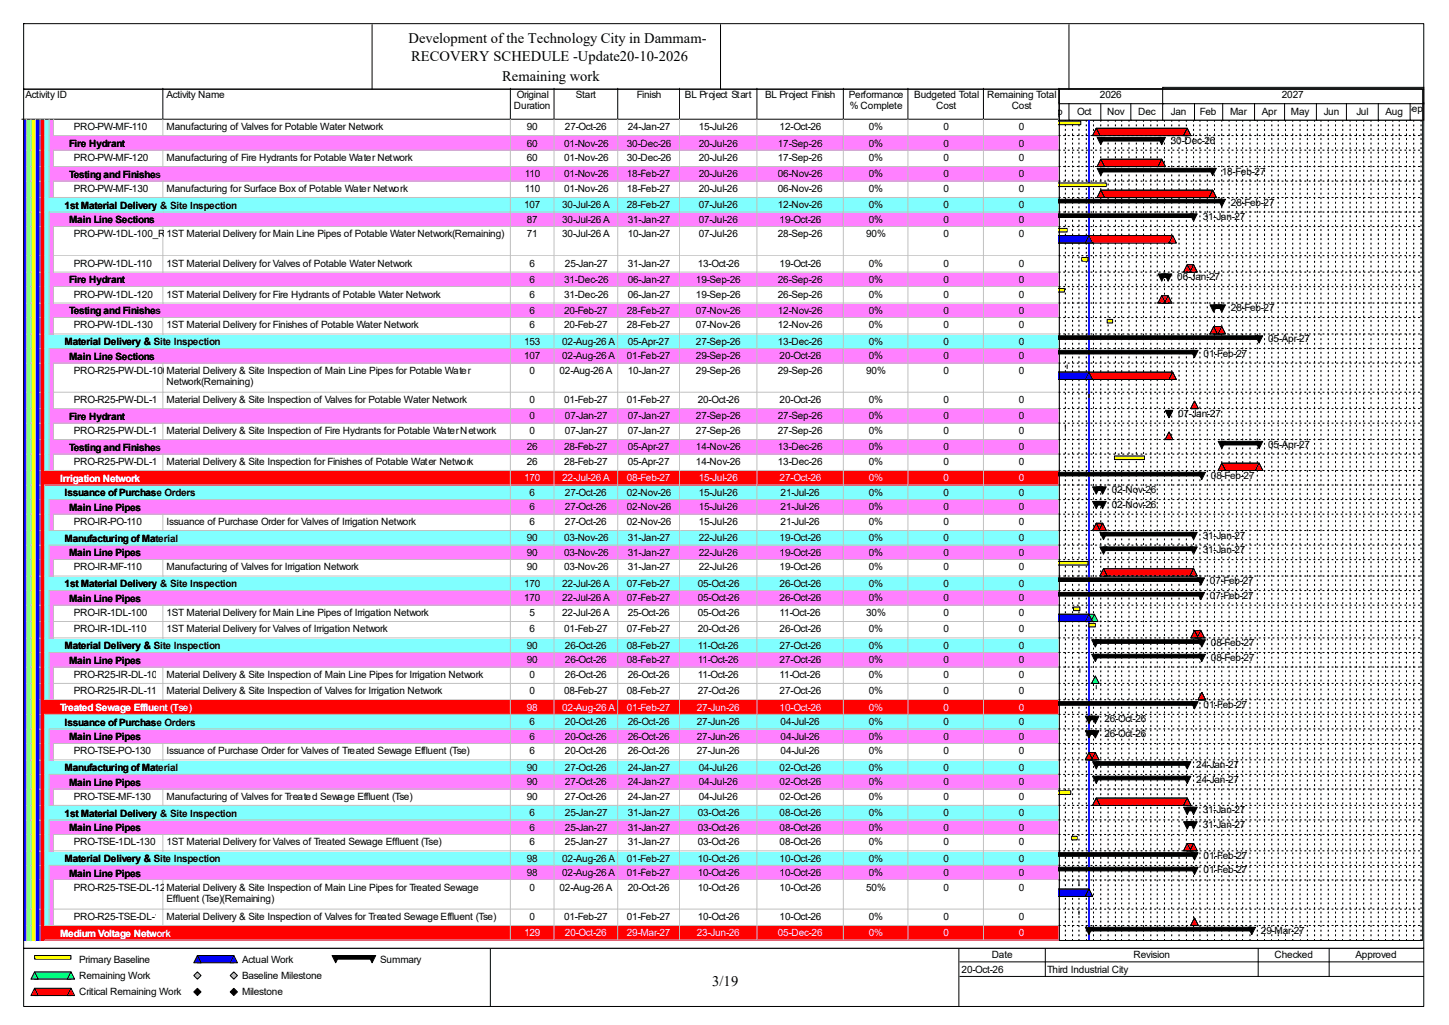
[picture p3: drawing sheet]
<svg xmlns="http://www.w3.org/2000/svg" width="420mm" height="297mm" viewBox="0 0 420 297" stroke-linecap="round" stroke-linejoin="round" font-family="sans-serif">
<defs><g id="words">
<g font-size="4.2">
<text x="118.4" y="12.4">Development of the Technology City in Dammam-</text>
<text x="119.2" y="17.7">RECOVERY SCHEDULE -Update20-10-2026</text>
<text x="145.5" y="23.5">Remaining work</text>
<text x="206.5" y="285.6">3/19</text>
</g>
<g font-size="2.9">
<text x="7.4" y="28.4">Activity ID</text>
<text x="48.3" y="28.4">Activity Name</text>
<text x="149.8" y="28.4">Original</text>
<text x="166.9" y="28.4">Start</text>
<text x="184.6" y="28.4">Finish</text>
<text x="198.5" y="28.4">BL Project Start</text>
<text x="221.8" y="28.4">BL Project Finish</text>
<text x="246" y="28.4">Performance</text>
<text x="265" y="28.4">Budgeted Total</text>
<text x="286.1" y="28.4">Remaining Total</text>
<text x="318.8" y="28.4">2026</text>
<text x="371.6" y="28.4">2027</text>
<text x="149" y="31.6">Duration</text>
<text x="246.3" y="31.6">% Complete</text>
<text x="271.4" y="31.6">Cost</text>
<text x="293.2" y="31.6">Cost</text>
<text x="303" y="33.2">Sep</text>
<text x="312.2" y="33.2">Oct</text>
<text x="320.9" y="33.2">Nov</text>
<text x="329.9" y="33.2">Dec</text>
<text x="339.4" y="33.2">Jan</text>
<text x="347.8" y="33.2">Feb</text>
<text x="356.5" y="33.2">Mar</text>
<text x="365.8" y="33.2">Apr</text>
<text x="374.2" y="33.2">May</text>
<text x="383.7" y="33.2">Jun</text>
<text x="393.1" y="33.2">Jul</text>
<text x="401.6" y="33.2">Aug</text>
<text x="407.4" y="32.4">Sep</text>
<text x="21.4" y="37.7">PRO-PW-MF-110</text>
<text x="48.3" y="37.7">Manufacturing of Valves for Potable Water Network</text>
<text x="152.7" y="37.7">90</text>
<text x="163.7" y="37.7">27-Oct-26</text>
<text x="181.9" y="37.7">24-Jan-27</text>
<text x="202.5" y="37.7">15-Jul-26</text>
<text x="226" y="37.7">12-Oct-26</text>
<text x="251.8" y="37.7">0%</text>
<text x="273.4" y="37.7">0</text>
<text x="295.3" y="37.7">0</text>
<text x="339.4" y="41.7">30-Dec-26</text>
<text x="20" y="42.5">Fire Hydrant</text>
<text x="21.4" y="46.7">PRO-PW-MF-120</text>
<text x="48.3" y="46.7">Manufacturing of Fire Hydrants for Potable Water Network</text>
<text x="152.7" y="42.5">60</text>
<text x="152.7" y="46.7">60</text>
<text x="163.5" y="42.5">01-Nov-26</text>
<text x="163.5" y="46.7">01-Nov-26</text>
<text x="181.7" y="42.5">30-Dec-26</text>
<text x="181.7" y="46.7">30-Dec-26</text>
<text x="202.5" y="42.5">20-Jul-26</text>
<text x="202.5" y="46.7">20-Jul-26</text>
<text x="225.5" y="42.5">17-Sep-26</text>
<text x="225.5" y="46.7">17-Sep-26</text>
<text x="251.8" y="42.5">0%</text>
<text x="251.8" y="46.7">0%</text>
<text x="273.4" y="42.5">0</text>
<text x="273.4" y="46.7">0</text>
<text x="295.3" y="42.5">0</text>
<text x="295.3" y="46.7">0</text>
<text x="20" y="51.5">Testing and Finishes</text>
<text x="152.1" y="51.4">110</text>
<text x="163.5" y="51.4">01-Nov-26</text>
<text x="181.7" y="51.4">18-Feb-27</text>
<text x="202.5" y="51.4">20-Jul-26</text>
<text x="225.5" y="51.4">06-Nov-26</text>
<text x="251.8" y="51.4">0%</text>
<text x="273.4" y="51.4">0</text>
<text x="295.3" y="51.4">0</text>
<text x="354.1" y="50.6">18-Feb-27</text>
<text x="21.4" y="55.6">PRO-PW-MF-130</text>
<text x="48.3" y="55.6">Manufacturing for Surface Box of Potable Water Network</text>
<text x="152.1" y="55.6">110</text>
<text x="163.5" y="55.6">01-Nov-26</text>
<text x="181.7" y="55.6">18-Feb-27</text>
<text x="202.5" y="55.6">20-Jul-26</text>
<text x="225.5" y="55.6">06-Nov-26</text>
<text x="251.8" y="55.6">0%</text>
<text x="273.4" y="55.6">0</text>
<text x="295.3" y="55.6">0</text>
<text x="356.8" y="59.6">28-Feb-27</text>
<text x="18.7" y="60.5">1st Material Delivery &amp; Site Inspection</text>
<text x="20" y="64.7">Main Line Sections</text>
<text x="151.9" y="60.4">107</text>
<text x="152.7" y="64.6">87</text>
<text x="162.9" y="60.4">30-Jul-26 A</text>
<text x="162.9" y="64.6">30-Jul-26 A</text>
<text x="181.7" y="60.4">28-Feb-27</text>
<text x="181.9" y="64.6">31-Jan-27</text>
<text x="202.5" y="60.4">07-Jul-26</text>
<text x="202.5" y="64.6">07-Jul-26</text>
<text x="225.5" y="60.4">12-Nov-26</text>
<text x="226" y="64.6">19-Oct-26</text>
<text x="251.8" y="60.4">0%</text>
<text x="251.8" y="64.6">0%</text>
<text x="273.4" y="60.4">0</text>
<text x="273.4" y="64.6">0</text>
<text x="295.3" y="60.4">0</text>
<text x="295.3" y="64.6">0</text>
<text x="348.6" y="63.8">31-Jan-27</text>
<text x="21.4" y="68.8">PRO-PW-1DL-100_R</text>
<text x="48.3" y="68.8">1ST Material Delivery for Main Line Pipes of Potable Water Network(Remaining)</text>
<text x="152.7" y="68.8">71</text>
<text x="162.9" y="68.8">30-Jul-26 A</text>
<text x="181.9" y="68.8">10-Jan-27</text>
<text x="202.5" y="68.8">07-Jul-26</text>
<text x="225.5" y="68.8">28-Sep-26</text>
<text x="251" y="68.8">90%</text>
<text x="273.4" y="68.8">0</text>
<text x="295.3" y="68.8">0</text>
<text x="21.4" y="77.3">PRO-PW-1DL-110</text>
<text x="48.3" y="77.3">1ST Material Delivery for Valves of Potable Water Network</text>
<text x="153.5" y="77.3">6</text>
<text x="163.7" y="77.3">25-Jan-27</text>
<text x="181.9" y="77.3">31-Jan-27</text>
<text x="202.3" y="77.3">13-Oct-26</text>
<text x="226" y="77.3">19-Oct-26</text>
<text x="251.8" y="77.3">0%</text>
<text x="273.4" y="77.3">0</text>
<text x="295.3" y="77.3">0</text>
<text x="20" y="82.1">Fire Hydrant</text>
<text x="153.5" y="82">6</text>
<text x="163.5" y="82">31-Dec-26</text>
<text x="181.9" y="82">06-Jan-27</text>
<text x="201.7" y="82">19-Sep-26</text>
<text x="225.5" y="82">26-Sep-26</text>
<text x="251.8" y="82">0%</text>
<text x="273.4" y="82">0</text>
<text x="295.3" y="82">0</text>
<text x="341.2" y="81.2">06-Jan-27</text>
<text x="21.4" y="86.2">PRO-PW-1DL-120</text>
<text x="48.3" y="86.2">1ST Material Delivery for Fire Hydrants of Potable Water Network</text>
<text x="153.5" y="86.2">6</text>
<text x="163.5" y="86.2">31-Dec-26</text>
<text x="181.9" y="86.2">06-Jan-27</text>
<text x="201.7" y="86.2">19-Sep-26</text>
<text x="225.5" y="86.2">26-Sep-26</text>
<text x="251.8" y="86.2">0%</text>
<text x="273.4" y="86.2">0</text>
<text x="295.3" y="86.2">0</text>
<text x="20" y="91.1">Testing and Finishes</text>
<text x="21.4" y="95.2">PRO-PW-1DL-130</text>
<text x="48.3" y="95.2">1ST Material Delivery for Finishes of Potable Water Network</text>
<text x="153.5" y="91">6</text>
<text x="153.5" y="95.2">6</text>
<text x="163.5" y="91">20-Feb-27</text>
<text x="163.5" y="95.2">20-Feb-27</text>
<text x="181.7" y="91">28-Feb-27</text>
<text x="181.7" y="95.2">28-Feb-27</text>
<text x="201.7" y="91">07-Nov-26</text>
<text x="201.7" y="95.2">07-Nov-26</text>
<text x="225.5" y="91">12-Nov-26</text>
<text x="225.5" y="95.2">12-Nov-26</text>
<text x="251.8" y="91">0%</text>
<text x="251.8" y="95.2">0%</text>
<text x="273.4" y="91">0</text>
<text x="273.4" y="95.2">0</text>
<text x="295.3" y="91">0</text>
<text x="295.3" y="95.2">0</text>
<text x="356.8" y="90.2">28-Feb-27</text>
<text x="18.7" y="100">Material Delivery &amp; Site Inspection</text>
<text x="151.9" y="99.9">153</text>
<text x="162.9" y="99.9">02-Aug-26 A</text>
<text x="181.9" y="99.9">05-Apr-27</text>
<text x="201.7" y="99.9">27-Sep-26</text>
<text x="225.5" y="99.9">13-Dec-26</text>
<text x="251.8" y="99.9">0%</text>
<text x="273.4" y="99.9">0</text>
<text x="295.3" y="99.9">0</text>
<text x="367.6" y="99.1">05-Apr-27</text>
<text x="20" y="104.2">Main Line Sections</text>
<text x="151.9" y="104.1">107</text>
<text x="162.9" y="104.1">02-Aug-26 A</text>
<text x="181.7" y="104.1">01-Feb-27</text>
<text x="201.7" y="104.1">29-Sep-26</text>
<text x="226" y="104.1">20-Oct-26</text>
<text x="251.8" y="104.1">0%</text>
<text x="273.4" y="104.1">0</text>
<text x="295.3" y="104.1">0</text>
<text x="348.9" y="103.3">01-Feb-27</text>
<text x="21.4" y="108.4">PRO-R25-PW-DL-100_R</text>
<text x="48.3" y="108.4">Material Delivery &amp; Site Inspection of Main Line Pipes for Potable Water</text>
<text x="48.3" y="111.5">Network(Remaining)</text>
<text x="153.5" y="108.4">0</text>
<text x="162.2" y="108.4">02-Aug-26 A</text>
<text x="181.9" y="108.4">10-Jan-27</text>
<text x="201.7" y="108.4">29-Sep-26</text>
<text x="225.5" y="108.4">29-Sep-26</text>
<text x="251" y="108.4">90%</text>
<text x="273.4" y="108.4">0</text>
<text x="295.3" y="108.4">0</text>
<text x="21.4" y="116.8">PRO-R25-PW-DL-110Material Delivery &amp; Site Inspection of Valves for Potable Water Network</text>
<text x="153.5" y="116.8">0</text>
<text x="163.5" y="116.8">01-Feb-27</text>
<text x="181.7" y="116.8">01-Feb-27</text>
<text x="202.3" y="116.8">20-Oct-26</text>
<text x="226" y="116.8">20-Oct-26</text>
<text x="251.8" y="116.8">0%</text>
<text x="273.4" y="116.8">0</text>
<text x="295.3" y="116.8">0</text>
<text x="20" y="121.6">Fire Hydrant</text>
<text x="21.4" y="125.8">PRO-R25-PW-DL-120Material Delivery &amp; Site Inspection of Fire Hydrants for Potable Water Network</text>
<text x="153.5" y="121.5">0</text>
<text x="153.5" y="125.8">0</text>
<text x="163.7" y="121.5">07-Jan-27</text>
<text x="163.7" y="125.8">07-Jan-27</text>
<text x="181.9" y="121.5">07-Jan-27</text>
<text x="181.9" y="125.8">07-Jan-27</text>
<text x="201.7" y="121.5">27-Sep-26</text>
<text x="201.7" y="125.8">27-Sep-26</text>
<text x="225.5" y="121.5">27-Sep-26</text>
<text x="225.5" y="125.8">27-Sep-26</text>
<text x="251.8" y="121.5">0%</text>
<text x="251.8" y="125.8">0%</text>
<text x="273.4" y="121.5">0</text>
<text x="273.4" y="125.8">0</text>
<text x="295.3" y="121.5">0</text>
<text x="295.3" y="125.8">0</text>
<text x="341.5" y="120.8">07-Jan-27</text>
<text x="20" y="130.6">Testing and Finishes</text>
<text x="152.7" y="130.5">26</text>
<text x="163.5" y="130.5">28-Feb-27</text>
<text x="181.9" y="130.5">05-Apr-27</text>
<text x="201.7" y="130.5">14-Nov-26</text>
<text x="225.5" y="130.5">13-Dec-26</text>
<text x="251.8" y="130.5">0%</text>
<text x="273.4" y="130.5">0</text>
<text x="295.3" y="130.5">0</text>
<text x="367.6" y="129.7">05-Apr-27</text>
<text x="21.4" y="134.7">PRO-R25-PW-DL-130Material Delivery &amp; Site Inspection for Finishes of Potable Water Network</text>
<text x="152.7" y="134.7">26</text>
<text x="163.5" y="134.7">28-Feb-27</text>
<text x="181.9" y="134.7">05-Apr-27</text>
<text x="201.7" y="134.7">14-Nov-26</text>
<text x="225.5" y="134.7">13-Dec-26</text>
<text x="251.8" y="134.7">0%</text>
<text x="273.4" y="134.7">0</text>
<text x="295.3" y="134.7">0</text>
<text x="18.7" y="143.8">Issuance of Purchase Orders</text>
<text x="153.5" y="143.7">6</text>
<text x="163.7" y="143.7">27-Oct-26</text>
<text x="181.7" y="143.7">02-Nov-26</text>
<text x="202.5" y="143.7">15-Jul-26</text>
<text x="226.2" y="143.7">21-Jul-26</text>
<text x="251.8" y="143.7">0%</text>
<text x="273.4" y="143.7">0</text>
<text x="295.3" y="143.7">0</text>
<text x="322.2" y="142.9">02-Nov-26</text>
<text x="351" y="138.7">08-Feb-27</text>
<text x="20" y="148">Main Line Pipes</text>
<text x="153.5" y="147.9">6</text>
<text x="163.7" y="147.9">27-Oct-26</text>
<text x="181.7" y="147.9">02-Nov-26</text>
<text x="202.5" y="147.9">15-Jul-26</text>
<text x="226.2" y="147.9">21-Jul-26</text>
<text x="251.8" y="147.9">0%</text>
<text x="273.4" y="147.9">0</text>
<text x="295.3" y="147.9">0</text>
<text x="322.2" y="147.1">02-Nov-26</text>
<text x="21.4" y="152.1">PRO-IR-PO-110</text>
<text x="48.3" y="152.1">Issuance of Purchase Order for Valves of Irrigation Network</text>
<text x="153.5" y="152.1">6</text>
<text x="163.7" y="152.1">27-Oct-26</text>
<text x="181.7" y="152.1">02-Nov-26</text>
<text x="202.5" y="152.1">15-Jul-26</text>
<text x="226.2" y="152.1">21-Jul-26</text>
<text x="251.8" y="152.1">0%</text>
<text x="273.4" y="152.1">0</text>
<text x="295.3" y="152.1">0</text>
<text x="18.7" y="157">Manufacturing of Material</text>
<text x="20" y="161.2">Main Line Pipes</text>
<text x="152.7" y="156.9">90</text>
<text x="152.7" y="161.1">90</text>
<text x="163.5" y="156.9">03-Nov-26</text>
<text x="163.5" y="161.1">03-Nov-26</text>
<text x="181.9" y="156.9">31-Jan-27</text>
<text x="181.9" y="161.1">31-Jan-27</text>
<text x="202.5" y="156.9">22-Jul-26</text>
<text x="202.5" y="161.1">22-Jul-26</text>
<text x="226" y="156.9">19-Oct-26</text>
<text x="226" y="161.1">19-Oct-26</text>
<text x="251.8" y="156.9">0%</text>
<text x="251.8" y="161.1">0%</text>
<text x="273.4" y="156.9">0</text>
<text x="273.4" y="161.1">0</text>
<text x="295.3" y="156.9">0</text>
<text x="295.3" y="161.1">0</text>
<text x="348.6" y="156.1">31-Jan-27</text>
<text x="348.6" y="160.3">31-Jan-27</text>
<text x="21.4" y="165.3">PRO-IR-MF-110</text>
<text x="48.3" y="165.3">Manufacturing of Valves for Irrigation Network</text>
<text x="152.7" y="165.3">90</text>
<text x="163.5" y="165.3">03-Nov-26</text>
<text x="181.9" y="165.3">31-Jan-27</text>
<text x="202.5" y="165.3">22-Jul-26</text>
<text x="226" y="165.3">19-Oct-26</text>
<text x="251.8" y="165.3">0%</text>
<text x="273.4" y="165.3">0</text>
<text x="295.3" y="165.3">0</text>
<text x="18.7" y="170.1">1st Material Delivery &amp; Site Inspection</text>
<text x="151.9" y="170.1">170</text>
<text x="162.9" y="170.1">22-Jul-26 A</text>
<text x="181.7" y="170.1">07-Feb-27</text>
<text x="202.3" y="170.1">05-Oct-26</text>
<text x="226" y="170.1">26-Oct-26</text>
<text x="251.8" y="170.1">0%</text>
<text x="273.4" y="170.1">0</text>
<text x="295.3" y="170.1">0</text>
<text x="350.7" y="169.3">07-Feb-27</text>
<text x="350.7" y="173.5">07-Feb-27</text>
<text x="20" y="174.4">Main Line Pipes</text>
<text x="21.4" y="178.5">PRO-IR-1DL-100</text>
<text x="48.3" y="178.5">1ST Material Delivery for Main Line Pipes of Irrigation Network</text>
<text x="151.9" y="174.3">170</text>
<text x="153.5" y="178.5">5</text>
<text x="162.9" y="174.3">22-Jul-26 A</text>
<text x="162.9" y="178.5">22-Jul-26 A</text>
<text x="181.7" y="174.3">07-Feb-27</text>
<text x="181.9" y="178.5">25-Oct-26</text>
<text x="202.3" y="174.3">05-Oct-26</text>
<text x="202.3" y="178.5">05-Oct-26</text>
<text x="226" y="174.3">26-Oct-26</text>
<text x="226" y="178.5">11-Oct-26</text>
<text x="251" y="178.5">30%</text>
<text x="251.8" y="174.3">0%</text>
<text x="273.4" y="174.3">0</text>
<text x="273.4" y="178.5">0</text>
<text x="295.3" y="174.3">0</text>
<text x="295.3" y="178.5">0</text>
<text x="21.4" y="183.3">PRO-IR-1DL-110</text>
<text x="48.3" y="183.3">1ST Material Delivery for Valves of Irrigation Network</text>
<text x="153.5" y="183.3">6</text>
<text x="163.5" y="183.3">01-Feb-27</text>
<text x="181.7" y="183.3">07-Feb-27</text>
<text x="202.3" y="183.3">20-Oct-26</text>
<text x="226" y="183.3">26-Oct-26</text>
<text x="251.8" y="183.3">0%</text>
<text x="273.4" y="183.3">0</text>
<text x="295.3" y="183.3">0</text>
<text x="18.7" y="188.1">Material Delivery &amp; Site Inspection</text>
<text x="152.7" y="188">90</text>
<text x="163.7" y="188">26-Oct-26</text>
<text x="181.7" y="188">08-Feb-27</text>
<text x="202.3" y="188">11-Oct-26</text>
<text x="226" y="188">27-Oct-26</text>
<text x="251.8" y="188">0%</text>
<text x="273.4" y="188">0</text>
<text x="295.3" y="188">0</text>
<text x="351" y="187.2">08-Feb-27</text>
<text x="351" y="191.4">08-Feb-27</text>
<text x="20" y="192.3">Main Line Pipes</text>
<text x="21.4" y="196.4">PRO-R25-IR-DL-100</text>
<text x="48.3" y="196.4">Material Delivery &amp; Site Inspection of Main Line Pipes for Irrigation Network</text>
<text x="152.7" y="192.2">90</text>
<text x="153.5" y="196.4">0</text>
<text x="163.7" y="192.2">26-Oct-26</text>
<text x="163.7" y="196.4">26-Oct-26</text>
<text x="181.7" y="192.2">08-Feb-27</text>
<text x="181.9" y="196.4">26-Oct-26</text>
<text x="202.3" y="192.2">11-Oct-26</text>
<text x="202.3" y="196.4">11-Oct-26</text>
<text x="226" y="192.2">27-Oct-26</text>
<text x="226" y="196.4">11-Oct-26</text>
<text x="251.8" y="192.2">0%</text>
<text x="251.8" y="196.4">0%</text>
<text x="273.4" y="192.2">0</text>
<text x="273.4" y="196.4">0</text>
<text x="295.3" y="192.2">0</text>
<text x="295.3" y="196.4">0</text>
<text x="21.4" y="201.2">PRO-R25-IR-DL-110</text>
<text x="48.3" y="201.2">Material Delivery &amp; Site Inspection of Valves for Irrigation Network</text>
<text x="153.5" y="201.2">0</text>
<text x="163.5" y="201.2">08-Feb-27</text>
<text x="181.7" y="201.2">08-Feb-27</text>
<text x="202.3" y="201.2">27-Oct-26</text>
<text x="226" y="201.2">27-Oct-26</text>
<text x="251.8" y="201.2">0%</text>
<text x="273.4" y="201.2">0</text>
<text x="295.3" y="201.2">0</text>
<text x="320.1" y="209.3">26-Oct-26</text>
<text x="348.9" y="205.1">01-Feb-27</text>
<text x="18.7" y="210.2">Issuance of Purchase Orders</text>
<text x="20" y="214.5">Main Line Pipes</text>
<text x="153.5" y="210.1">6</text>
<text x="153.5" y="214.4">6</text>
<text x="163.7" y="210.1">20-Oct-26</text>
<text x="163.7" y="214.4">20-Oct-26</text>
<text x="181.9" y="210.1">26-Oct-26</text>
<text x="181.9" y="214.4">26-Oct-26</text>
<text x="202" y="210.1">27-Jun-26</text>
<text x="202" y="214.4">27-Jun-26</text>
<text x="226.2" y="210.1">04-Jul-26</text>
<text x="226.2" y="214.4">04-Jul-26</text>
<text x="251.8" y="210.1">0%</text>
<text x="251.8" y="214.4">0%</text>
<text x="273.4" y="210.1">0</text>
<text x="273.4" y="214.4">0</text>
<text x="295.3" y="210.1">0</text>
<text x="295.3" y="214.4">0</text>
<text x="320.1" y="213.6">26-Oct-26</text>
<text x="21.4" y="218.6">PRO-TSE-PO-130</text>
<text x="48.3" y="218.6">Issuance of Purchase Order for Valves of Treated Sewage Effluent (Tse)</text>
<text x="153.5" y="218.6">6</text>
<text x="163.7" y="218.6">20-Oct-26</text>
<text x="181.9" y="218.6">26-Oct-26</text>
<text x="202" y="218.6">27-Jun-26</text>
<text x="226.2" y="218.6">04-Jul-26</text>
<text x="251.8" y="218.6">0%</text>
<text x="273.4" y="218.6">0</text>
<text x="295.3" y="218.6">0</text>
<text x="18.7" y="223.4">Manufacturing of Material</text>
<text x="20" y="227.6">Main Line Pipes</text>
<text x="152.7" y="223.4">90</text>
<text x="152.7" y="227.5">90</text>
<text x="163.7" y="223.4">27-Oct-26</text>
<text x="163.7" y="227.5">27-Oct-26</text>
<text x="181.9" y="223.4">24-Jan-27</text>
<text x="181.9" y="227.5">24-Jan-27</text>
<text x="202.5" y="223.4">04-Jul-26</text>
<text x="202.5" y="227.5">04-Jul-26</text>
<text x="226" y="223.4">02-Oct-26</text>
<text x="226" y="227.5">02-Oct-26</text>
<text x="251.8" y="223.4">0%</text>
<text x="251.8" y="227.5">0%</text>
<text x="273.4" y="223.4">0</text>
<text x="273.4" y="227.5">0</text>
<text x="295.3" y="223.4">0</text>
<text x="295.3" y="227.5">0</text>
<text x="346.8" y="222.5">24-Jan-27</text>
<text x="346.8" y="226.8">24-Jan-27</text>
<text x="21.4" y="231.8">PRO-TSE-MF-130</text>
<text x="48.3" y="231.8">Manufacturing of Valves for Treated Sewage Effluent (Tse)</text>
<text x="152.7" y="231.8">90</text>
<text x="163.7" y="231.8">27-Oct-26</text>
<text x="181.9" y="231.8">24-Jan-27</text>
<text x="202.5" y="231.8">04-Jul-26</text>
<text x="226" y="231.8">02-Oct-26</text>
<text x="251.8" y="231.8">0%</text>
<text x="273.4" y="231.8">0</text>
<text x="295.3" y="231.8">0</text>
<text x="18.7" y="236.6">1st Material Delivery &amp; Site Inspection</text>
<text x="153.5" y="236.5">6</text>
<text x="163.7" y="236.5">25-Jan-27</text>
<text x="181.9" y="236.5">31-Jan-27</text>
<text x="202.3" y="236.5">03-Oct-26</text>
<text x="226" y="236.5">08-Oct-26</text>
<text x="251.8" y="236.5">0%</text>
<text x="273.4" y="236.5">0</text>
<text x="295.3" y="236.5">0</text>
<text x="348.6" y="235.7">31-Jan-27</text>
<text x="348.6" y="239.9">31-Jan-27</text>
<text x="20" y="240.8">Main Line Pipes</text>
<text x="21.4" y="244.9">PRO-TSE-1DL-130</text>
<text x="48.3" y="244.9">1ST Material Delivery for Valves of Treated Sewage Effluent (Tse)</text>
<text x="153.5" y="240.7">6</text>
<text x="153.5" y="244.9">6</text>
<text x="163.7" y="240.7">25-Jan-27</text>
<text x="163.7" y="244.9">25-Jan-27</text>
<text x="181.9" y="240.7">31-Jan-27</text>
<text x="181.9" y="244.9">31-Jan-27</text>
<text x="202.3" y="240.7">03-Oct-26</text>
<text x="202.3" y="244.9">03-Oct-26</text>
<text x="226" y="240.7">08-Oct-26</text>
<text x="226" y="244.9">08-Oct-26</text>
<text x="251.8" y="240.7">0%</text>
<text x="251.8" y="244.9">0%</text>
<text x="273.4" y="240.7">0</text>
<text x="273.4" y="244.9">0</text>
<text x="295.3" y="240.7">0</text>
<text x="295.3" y="244.9">0</text>
<text x="18.7" y="249.8">Material Delivery &amp; Site Inspection</text>
<text x="152.7" y="249.7">98</text>
<text x="162.9" y="249.7">02-Aug-26 A</text>
<text x="181.7" y="249.7">01-Feb-27</text>
<text x="202.3" y="249.7">10-Oct-26</text>
<text x="226" y="249.7">10-Oct-26</text>
<text x="251.8" y="249.7">0%</text>
<text x="273.4" y="249.7">0</text>
<text x="295.3" y="249.7">0</text>
<text x="348.9" y="248.9">01-Feb-27</text>
<text x="20" y="254">Main Line Pipes</text>
<text x="152.7" y="253.9">98</text>
<text x="162.9" y="253.9">02-Aug-26 A</text>
<text x="181.7" y="253.9">01-Feb-27</text>
<text x="202.3" y="253.9">10-Oct-26</text>
<text x="226" y="253.9">10-Oct-26</text>
<text x="251.8" y="253.9">0%</text>
<text x="273.4" y="253.9">0</text>
<text x="295.3" y="253.9">0</text>
<text x="348.9" y="253.1">01-Feb-27</text>
<text x="21.4" y="258.1">PRO-R25-TSE-DL-120_R</text>
<text x="48.3" y="258.1">Material Delivery &amp; Site Inspection of Main Line Pipes for Treated Sewage</text>
<text x="48.3" y="261.3">Effluent (Tse)(Remaining)</text>
<text x="153.5" y="258.1">0</text>
<text x="162.2" y="258.1">02-Aug-26 A</text>
<text x="181.9" y="258.1">20-Oct-26</text>
<text x="202.3" y="258.1">10-Oct-26</text>
<text x="226" y="258.1">10-Oct-26</text>
<text x="251" y="258.1">50%</text>
<text x="273.4" y="258.1">0</text>
<text x="295.3" y="258.1">0</text>
<text x="21.4" y="266.6">PRO-R25-TSE-DL-130</text>
<text x="48.3" y="266.6">Material Delivery &amp; Site Inspection of Valves for Treated Sewage Effluent (Tse)</text>
<text x="153.5" y="266.6">0</text>
<text x="163.5" y="266.6">01-Feb-27</text>
<text x="181.7" y="266.6">01-Feb-27</text>
<text x="202.3" y="266.6">10-Oct-26</text>
<text x="226" y="266.6">10-Oct-26</text>
<text x="251.8" y="266.6">0%</text>
<text x="273.4" y="266.6">0</text>
<text x="295.3" y="266.6">0</text>
<text x="365.5" y="270.6">29-Mar-27</text>
<text x="22.9" y="279">Primary Baseline</text>
<text x="70.1" y="279">Actual Work</text>
<text x="110.2" y="279">Summary</text>
<text x="278.7" y="281.9">20-Oct-26</text>
<text x="287.4" y="277.7">Date</text>
<text x="303.5" y="281.9">Third Industrial City</text>
<text x="328.5" y="277.7">Revision</text>
<text x="369.4" y="277.7">Checked</text>
<text x="392.9" y="277.7">Approved</text>
<text x="22.9" y="283.7">Remaining Work</text>
<text x="70.1" y="283.7">Baseline Milestone</text>
<text x="22.9" y="288.5">Critical Remaining Work</text>
<text x="70.1" y="288.5">Milestone</text>
</g>
<g font-size="2.9" fill="#fff">
<text x="17.4" y="139.6">Irrigation Network</text>
<text x="151.9" y="139.5">170</text>
<text x="162.9" y="139.5">22-Jul-26 A</text>
<text x="181.7" y="139.5">08-Feb-27</text>
<text x="202.5" y="139.5">15-Jul-26</text>
<text x="226" y="139.5">27-Oct-26</text>
<text x="251.8" y="139.5">0%</text>
<text x="273.4" y="139.5">0</text>
<text x="295.3" y="139.5">0</text>
<text x="17.4" y="206">Treated Sewage Effluent (Tse)</text>
<text x="152.7" y="206">98</text>
<text x="162.9" y="206">02-Aug-26 A</text>
<text x="181.7" y="206">01-Feb-27</text>
<text x="202" y="206">27-Jun-26</text>
<text x="226" y="206">10-Oct-26</text>
<text x="251.8" y="206">0%</text>
<text x="273.4" y="206">0</text>
<text x="295.3" y="206">0</text>
<text x="17.4" y="271.4">Medium Voltage Network</text>
<text x="151.9" y="271.3">129</text>
<text x="163.7" y="271.3">20-Oct-26</text>
<text x="181.7" y="271.3">29-Mar-27</text>
<text x="202" y="271.3">23-Jun-26</text>
<text x="225.5" y="271.3">05-Dec-26</text>
<text x="251.8" y="271.3">0%</text>
<text x="273.4" y="271.3">0</text>
<text x="295.3" y="271.3">0</text>
</g>
</g></defs>
<path d="M47.2 25.6v8.9h-40.9" fill="none" stroke="#000" stroke-width=".29"/>
<path d="M47.5 25.6h100.7v9.2h-100.7z" fill="#fff"/>
<path d="M147.9 25.6v8.9h-100.7" fill="none" stroke="#000" stroke-width=".29"/>
<path d="M148.2 25.6h12.7v9.2h-12.7z" fill="#fff"/>
<path d="M160.6 25.6v8.9h-12.7" fill="none" stroke="#000" stroke-width=".29"/>
<path d="M160.9 25.6h18.4v9.2h-18.4z" fill="#fff"/>
<path d="M179 25.6v8.9h-18.4" fill="none" stroke="#000" stroke-width=".29"/>
<path d="M179.3 25.6h17.9v9.2h-17.9z" fill="#fff"/>
<path d="M197 25.6v8.9h-18" fill="none" stroke="#000" stroke-width=".29"/>
<path d="M197.2 25.6h22.5v9.2h-22.5z" fill="#fff"/>
<path d="M219.4 25.6v8.9h-22.4" fill="none" stroke="#000" stroke-width=".29"/>
<path d="M219.7 25.6h25v9.2h-25z" fill="#fff"/>
<path d="M244.4 25.6v8.9h-25" fill="none" stroke="#000" stroke-width=".29"/>
<path d="M244.7 25.6h18.7v9.2h-18.7z" fill="#fff"/>
<path d="M263.2 25.6v8.9h-18.8" fill="none" stroke="#000" stroke-width=".29"/>
<path d="M263.4 25.6h21.9v9.2h-21.9z" fill="#fff"/>
<path d="M285 25.6v8.9h-21.8" fill="none" stroke="#000" stroke-width=".29"/>
<path d="M285.3 25.6h21.9v9.2h-21.9z" fill="#fff"/>
<path d="M306.9 25.6v8.9h-21.9" fill="none" stroke="#000" stroke-width=".29"/>
<path d="M6.6 34.8h1.3v4.7h-1.3z" fill="#00f"/>
<path d="M7.6 34.5v5.1" fill="none" stroke="#c0c0c0" stroke-width=".29"/>
<path d="M7.9 34.8h1.3v4.7h-1.3z" fill="#80ff80"/>
<path d="M9 34.5v5.1" fill="none" stroke="#c0c0c0" stroke-width=".29"/>
<path d="M9.2 34.8h1.3v4.7h-1.3z" fill="#ff0"/>
<path d="M10.3 34.5v5.1" fill="none" stroke="#c0c0c0" stroke-width=".29"/>
<path d="M10.5 34.8h1.4v4.7h-1.4z" fill="#00f"/>
<path d="M11.6 34.5v5.1" fill="none" stroke="#c0c0c0" stroke-width=".29"/>
<path d="M11.9 34.8h1.3v4.7h-1.3z" fill="#f00"/>
<path d="M12.9 34.5v5.1" fill="none" stroke="#c0c0c0" stroke-width=".29"/>
<path d="M13.2 34.8h1.3v4.7h-1.3z" fill="#80ffff"/>
<path d="M14.2 34.5v5.1" fill="none" stroke="#c0c0c0" stroke-width=".29"/>
<path d="M14.5 34.8h1.3v4.7h-1.3z" fill="#ff80ff"/>
<path d="M15.6 34.5v5.1" fill="none" stroke="#c0c0c0" stroke-width=".29"/>
<path d="M15.8 34.8h31.7v4.7h-31.7z" fill="#fff"/>
<path d="M15.6 39.3h31.9M47.2 34.5v5.1" fill="none" stroke="#c0c0c0" stroke-width=".29"/>
<path d="M47.5 34.8h100.7v4.7h-100.7z" fill="#fff"/>
<path d="M147.9 34.5v4.8h-100.4" fill="none" stroke="#c0c0c0" stroke-width=".29"/>
<path d="M148.2 34.8h12.7v4.7h-12.7z" fill="#fff"/>
<path d="M160.6 34.5v4.8h-12.4" fill="none" stroke="#c0c0c0" stroke-width=".29"/>
<path d="M160.9 34.8h18.4v4.7h-18.4z" fill="#fff"/>
<path d="M179 34.5v4.8h-18.1" fill="none" stroke="#c0c0c0" stroke-width=".29"/>
<path d="M179.3 34.8h17.9v4.7h-17.9z" fill="#fff"/>
<path d="M197 34.5v4.8h-17.7" fill="none" stroke="#c0c0c0" stroke-width=".29"/>
<path d="M197.2 34.8h22.5v4.7h-22.5z" fill="#fff"/>
<path d="M219.4 34.5v4.8h-22.2" fill="none" stroke="#c0c0c0" stroke-width=".29"/>
<path d="M219.7 34.8h25v4.7h-25z" fill="#fff"/>
<path d="M244.4 34.5v4.8h-24.7" fill="none" stroke="#c0c0c0" stroke-width=".29"/>
<path d="M244.7 34.8h18.7v4.7h-18.7z" fill="#fff"/>
<path d="M263.2 34.5v4.8h-18.5" fill="none" stroke="#c0c0c0" stroke-width=".29"/>
<path d="M263.4 34.8h21.9v4.7h-21.9z" fill="#fff"/>
<path d="M285 34.5v4.8h-21.6" fill="none" stroke="#c0c0c0" stroke-width=".29"/>
<path d="M285.3 34.8h21.9v4.7h-21.9z" fill="#fff"/>
<path d="M306.9 34.5v4.8h-21.6" fill="none" stroke="#c0c0c0" stroke-width=".29"/>
<path d="M6.6 39.5h1.3v4.3h-1.3z" fill="#00f"/>
<path d="M7.6 39.3v4.5" fill="none" stroke="#c0c0c0" stroke-width=".29"/>
<path d="M7.9 39.5h1.3v4.3h-1.3z" fill="#80ff80"/>
<path d="M9 39.3v4.5" fill="none" stroke="#c0c0c0" stroke-width=".29"/>
<path d="M9.2 39.5h1.3v4.3h-1.3z" fill="#ff0"/>
<path d="M10.3 39.3v4.5" fill="none" stroke="#c0c0c0" stroke-width=".29"/>
<path d="M10.5 39.5h1.4v4.3h-1.4z" fill="#00f"/>
<path d="M11.6 39.3v4.5" fill="none" stroke="#c0c0c0" stroke-width=".29"/>
<path d="M11.9 39.5h1.3v4.3h-1.3z" fill="#f00"/>
<path d="M12.9 39.3v4.5" fill="none" stroke="#c0c0c0" stroke-width=".29"/>
<path d="M13.2 39.5h1.3v4.3h-1.3z" fill="#80ffff"/>
<path d="M14.2 39.3v4.5" fill="none" stroke="#c0c0c0" stroke-width=".29"/>
<path d="M14.5 39.5h33v4.3h-33z" fill="#ff80ff"/>
<path d="M15.6 43.5h31.9" fill="none" stroke="#c0c0c0" stroke-width=".29"/>
<path d="M47.5 39.5h100.7v4.3h-100.7z" fill="#ff80ff"/>
<path d="M147.9 39.3v4.2h-100.4" fill="none" stroke="#c0c0c0" stroke-width=".29"/>
<path d="M148.2 39.5h12.7v4.3h-12.7z" fill="#ff80ff"/>
<path d="M160.6 39.3v4.2h-12.4" fill="none" stroke="#c0c0c0" stroke-width=".29"/>
<path d="M160.9 39.5h18.4v4.3h-18.4z" fill="#ff80ff"/>
<path d="M179 39.3v4.2h-18.1" fill="none" stroke="#c0c0c0" stroke-width=".29"/>
<path d="M179.3 39.5h17.9v4.3h-17.9z" fill="#ff80ff"/>
<path d="M197 39.3v4.2h-17.7" fill="none" stroke="#c0c0c0" stroke-width=".29"/>
<path d="M197.2 39.5h22.5v4.3h-22.5z" fill="#ff80ff"/>
<path d="M219.4 39.3v4.2h-22.2" fill="none" stroke="#c0c0c0" stroke-width=".29"/>
<path d="M219.7 39.5h25v4.3h-25z" fill="#ff80ff"/>
<path d="M244.4 39.3v4.2h-24.7" fill="none" stroke="#c0c0c0" stroke-width=".29"/>
<path d="M244.7 39.5h18.7v4.3h-18.7z" fill="#ff80ff"/>
<path d="M263.2 39.3v4.2h-18.5" fill="none" stroke="#c0c0c0" stroke-width=".29"/>
<path d="M263.4 39.5h21.9v4.3h-21.9z" fill="#ff80ff"/>
<path d="M285 39.3v4.2h-21.6" fill="none" stroke="#c0c0c0" stroke-width=".29"/>
<path d="M285.3 39.5h21.9v4.3h-21.9z" fill="#ff80ff"/>
<path d="M306.9 39.3v4.2h-21.6" fill="none" stroke="#c0c0c0" stroke-width=".29"/>
<path d="M6.6 43.8h1.3v4.7h-1.3z" fill="#00f"/>
<path d="M7.6 43.5v5" fill="none" stroke="#c0c0c0" stroke-width=".29"/>
<path d="M7.9 43.8h1.3v4.7h-1.3z" fill="#80ff80"/>
<path d="M9 43.5v5" fill="none" stroke="#c0c0c0" stroke-width=".29"/>
<path d="M9.2 43.8h1.3v4.7h-1.3z" fill="#ff0"/>
<path d="M10.3 43.5v5" fill="none" stroke="#c0c0c0" stroke-width=".29"/>
<path d="M10.5 43.8h1.4v4.7h-1.4z" fill="#00f"/>
<path d="M11.6 43.5v5" fill="none" stroke="#c0c0c0" stroke-width=".29"/>
<path d="M11.9 43.8h1.3v4.7h-1.3z" fill="#f00"/>
<path d="M12.9 43.5v5" fill="none" stroke="#c0c0c0" stroke-width=".29"/>
<path d="M13.2 43.8h1.3v4.7h-1.3z" fill="#80ffff"/>
<path d="M14.2 43.5v5" fill="none" stroke="#c0c0c0" stroke-width=".29"/>
<path d="M14.5 43.8h1.3v4.7h-1.3z" fill="#ff80ff"/>
<path d="M15.6 43.5v5" fill="none" stroke="#c0c0c0" stroke-width=".29"/>
<path d="M15.8 43.8h31.7v4.7h-31.7z" fill="#fff"/>
<path d="M15.6 48.3h31.9M47.2 43.5v5" fill="none" stroke="#c0c0c0" stroke-width=".29"/>
<path d="M47.5 43.8h100.7v4.7h-100.7z" fill="#fff"/>
<path d="M147.9 43.5v4.8h-100.4" fill="none" stroke="#c0c0c0" stroke-width=".29"/>
<path d="M148.2 43.8h12.7v4.7h-12.7z" fill="#fff"/>
<path d="M160.6 43.5v4.8h-12.4" fill="none" stroke="#c0c0c0" stroke-width=".29"/>
<path d="M160.9 43.8h18.4v4.7h-18.4z" fill="#fff"/>
<path d="M179 43.5v4.8h-18.1" fill="none" stroke="#c0c0c0" stroke-width=".29"/>
<path d="M179.3 43.8h17.9v4.7h-17.9z" fill="#fff"/>
<path d="M197 43.5v4.8h-17.7" fill="none" stroke="#c0c0c0" stroke-width=".29"/>
<path d="M197.2 43.8h22.5v4.7h-22.5z" fill="#fff"/>
<path d="M219.4 43.5v4.8h-22.2" fill="none" stroke="#c0c0c0" stroke-width=".29"/>
<path d="M219.7 43.8h25v4.7h-25z" fill="#fff"/>
<path d="M244.4 43.5v4.8h-24.7" fill="none" stroke="#c0c0c0" stroke-width=".29"/>
<path d="M244.7 43.8h18.7v4.7h-18.7z" fill="#fff"/>
<path d="M263.2 43.5v4.8h-18.5" fill="none" stroke="#c0c0c0" stroke-width=".29"/>
<path d="M263.4 43.8h21.9v4.7h-21.9z" fill="#fff"/>
<path d="M285 43.5v4.8h-21.6" fill="none" stroke="#c0c0c0" stroke-width=".29"/>
<path d="M285.3 43.8h21.9v4.7h-21.9z" fill="#fff"/>
<path d="M306.9 43.5v4.8h-21.6" fill="none" stroke="#c0c0c0" stroke-width=".29"/>
<path d="M6.6 48.5h1.3v4.2h-1.3z" fill="#00f"/>
<path d="M7.6 48.3v4.4" fill="none" stroke="#c0c0c0" stroke-width=".29"/>
<path d="M7.9 48.5h1.3v4.2h-1.3z" fill="#80ff80"/>
<path d="M9 48.3v4.4" fill="none" stroke="#c0c0c0" stroke-width=".29"/>
<path d="M9.2 48.5h1.3v4.2h-1.3z" fill="#ff0"/>
<path d="M10.3 48.3v4.4" fill="none" stroke="#c0c0c0" stroke-width=".29"/>
<path d="M10.5 48.5h1.4v4.2h-1.4z" fill="#00f"/>
<path d="M11.6 48.3v4.4" fill="none" stroke="#c0c0c0" stroke-width=".29"/>
<path d="M11.9 48.5h1.3v4.2h-1.3z" fill="#f00"/>
<path d="M12.9 48.3v4.4" fill="none" stroke="#c0c0c0" stroke-width=".29"/>
<path d="M13.2 48.5h1.3v4.2h-1.3z" fill="#80ffff"/>
<path d="M14.2 48.3v4.4" fill="none" stroke="#c0c0c0" stroke-width=".29"/>
<path d="M14.5 48.5h33v4.2h-33z" fill="#ff80ff"/>
<path d="M15.6 52.5h31.9" fill="none" stroke="#c0c0c0" stroke-width=".29"/>
<path d="M47.5 48.5h100.7v4.2h-100.7z" fill="#ff80ff"/>
<path d="M147.9 48.3v4.2h-100.4" fill="none" stroke="#c0c0c0" stroke-width=".29"/>
<path d="M148.2 48.5h12.7v4.2h-12.7z" fill="#ff80ff"/>
<path d="M160.6 48.3v4.2h-12.4" fill="none" stroke="#c0c0c0" stroke-width=".29"/>
<path d="M160.9 48.5h18.4v4.2h-18.4z" fill="#ff80ff"/>
<path d="M179 48.3v4.2h-18.1" fill="none" stroke="#c0c0c0" stroke-width=".29"/>
<path d="M179.3 48.5h17.9v4.2h-17.9z" fill="#ff80ff"/>
<path d="M197 48.3v4.2h-17.7" fill="none" stroke="#c0c0c0" stroke-width=".29"/>
<path d="M197.2 48.5h22.5v4.2h-22.5z" fill="#ff80ff"/>
<path d="M219.4 48.3v4.2h-22.2" fill="none" stroke="#c0c0c0" stroke-width=".29"/>
<path d="M219.7 48.5h25v4.2h-25z" fill="#ff80ff"/>
<path d="M244.4 48.3v4.2h-24.7" fill="none" stroke="#c0c0c0" stroke-width=".29"/>
<path d="M244.7 48.5h18.7v4.2h-18.7z" fill="#ff80ff"/>
<path d="M263.2 48.3v4.2h-18.5" fill="none" stroke="#c0c0c0" stroke-width=".29"/>
<path d="M263.4 48.5h21.9v4.2h-21.9z" fill="#ff80ff"/>
<path d="M285 48.3v4.2h-21.6" fill="none" stroke="#c0c0c0" stroke-width=".29"/>
<path d="M285.3 48.5h21.9v4.2h-21.9z" fill="#ff80ff"/>
<path d="M306.9 48.3v4.2h-21.6" fill="none" stroke="#c0c0c0" stroke-width=".29"/>
<path d="M6.6 52.7h1.3v4.8h-1.3z" fill="#00f"/>
<path d="M7.6 52.5v5" fill="none" stroke="#c0c0c0" stroke-width=".29"/>
<path d="M7.9 52.7h1.3v4.8h-1.3z" fill="#80ff80"/>
<path d="M9 52.5v5" fill="none" stroke="#c0c0c0" stroke-width=".29"/>
<path d="M9.2 52.7h1.3v4.8h-1.3z" fill="#ff0"/>
<path d="M10.3 52.5v5" fill="none" stroke="#c0c0c0" stroke-width=".29"/>
<path d="M10.5 52.7h1.4v4.8h-1.4z" fill="#00f"/>
<path d="M11.6 52.5v5" fill="none" stroke="#c0c0c0" stroke-width=".29"/>
<path d="M11.9 52.7h1.3v4.8h-1.3z" fill="#f00"/>
<path d="M12.9 52.5v5" fill="none" stroke="#c0c0c0" stroke-width=".29"/>
<path d="M13.2 52.7h1.3v4.8h-1.3z" fill="#80ffff"/>
<path d="M14.2 52.5v5" fill="none" stroke="#c0c0c0" stroke-width=".29"/>
<path d="M14.5 52.7h1.3v4.8h-1.3z" fill="#ff80ff"/>
<path d="M14.2 57.2h1.6M15.6 52.5v5" fill="none" stroke="#c0c0c0" stroke-width=".29"/>
<path d="M15.8 52.7h31.7v4.8h-31.7z" fill="#fff"/>
<path d="M15.6 57.2h31.9M47.2 52.5v5" fill="none" stroke="#c0c0c0" stroke-width=".29"/>
<path d="M47.5 52.7h100.7v4.8h-100.7z" fill="#fff"/>
<path d="M147.9 52.5v4.7h-100.4" fill="none" stroke="#c0c0c0" stroke-width=".29"/>
<path d="M148.2 52.7h12.7v4.8h-12.7z" fill="#fff"/>
<path d="M160.6 52.5v4.7h-12.4" fill="none" stroke="#c0c0c0" stroke-width=".29"/>
<path d="M160.9 52.7h18.4v4.8h-18.4z" fill="#fff"/>
<path d="M179 52.5v4.7h-18.1" fill="none" stroke="#c0c0c0" stroke-width=".29"/>
<path d="M179.3 52.7h17.9v4.8h-17.9z" fill="#fff"/>
<path d="M197 52.5v4.7h-17.7" fill="none" stroke="#c0c0c0" stroke-width=".29"/>
<path d="M197.2 52.7h22.5v4.8h-22.5z" fill="#fff"/>
<path d="M219.4 52.5v4.7h-22.2" fill="none" stroke="#c0c0c0" stroke-width=".29"/>
<path d="M219.7 52.7h25v4.8h-25z" fill="#fff"/>
<path d="M244.4 52.5v4.7h-24.7" fill="none" stroke="#c0c0c0" stroke-width=".29"/>
<path d="M244.7 52.7h18.7v4.8h-18.7z" fill="#fff"/>
<path d="M263.2 52.5v4.7h-18.5" fill="none" stroke="#c0c0c0" stroke-width=".29"/>
<path d="M263.4 52.7h21.9v4.8h-21.9z" fill="#fff"/>
<path d="M285 52.5v4.7h-21.6" fill="none" stroke="#c0c0c0" stroke-width=".29"/>
<path d="M285.3 52.7h21.9v4.8h-21.9z" fill="#fff"/>
<path d="M306.9 52.5v4.7h-21.6" fill="none" stroke="#c0c0c0" stroke-width=".29"/>
<path d="M6.6 57.5h1.3v4.2h-1.3z" fill="#00f"/>
<path d="M7.6 57.2v4.5" fill="none" stroke="#c0c0c0" stroke-width=".29"/>
<path d="M7.9 57.5h1.3v4.2h-1.3z" fill="#80ff80"/>
<path d="M9 57.2v4.5" fill="none" stroke="#c0c0c0" stroke-width=".29"/>
<path d="M9.2 57.5h1.3v4.2h-1.3z" fill="#ff0"/>
<path d="M10.3 57.2v4.5" fill="none" stroke="#c0c0c0" stroke-width=".29"/>
<path d="M10.5 57.5h1.4v4.2h-1.4z" fill="#00f"/>
<path d="M11.6 57.2v4.5" fill="none" stroke="#c0c0c0" stroke-width=".29"/>
<path d="M11.9 57.5h1.3v4.2h-1.3z" fill="#f00"/>
<path d="M12.9 57.2v4.5" fill="none" stroke="#c0c0c0" stroke-width=".29"/>
<path d="M13.2 57.5h34.3v4.2h-34.3z" fill="#80ffff"/>
<path d="M14.2 61.4h33.3" fill="none" stroke="#c0c0c0" stroke-width=".29"/>
<path d="M47.5 57.5h100.7v4.2h-100.7z" fill="#80ffff"/>
<path d="M147.9 57.2v4.2h-100.4" fill="none" stroke="#c0c0c0" stroke-width=".29"/>
<path d="M148.2 57.5h12.7v4.2h-12.7z" fill="#80ffff"/>
<path d="M160.6 57.2v4.2h-12.4" fill="none" stroke="#c0c0c0" stroke-width=".29"/>
<path d="M160.9 57.5h18.4v4.2h-18.4z" fill="#80ffff"/>
<path d="M179 57.2v4.2h-18.1" fill="none" stroke="#c0c0c0" stroke-width=".29"/>
<path d="M179.3 57.5h17.9v4.2h-17.9z" fill="#80ffff"/>
<path d="M197 57.2v4.2h-17.7" fill="none" stroke="#c0c0c0" stroke-width=".29"/>
<path d="M197.2 57.5h22.5v4.2h-22.5z" fill="#80ffff"/>
<path d="M219.4 57.2v4.2h-22.2" fill="none" stroke="#c0c0c0" stroke-width=".29"/>
<path d="M219.7 57.5h25v4.2h-25z" fill="#80ffff"/>
<path d="M244.4 57.2v4.2h-24.7" fill="none" stroke="#c0c0c0" stroke-width=".29"/>
<path d="M244.7 57.5h18.7v4.2h-18.7z" fill="#80ffff"/>
<path d="M263.2 57.2v4.2h-18.5" fill="none" stroke="#c0c0c0" stroke-width=".29"/>
<path d="M263.4 57.5h21.9v4.2h-21.9z" fill="#80ffff"/>
<path d="M285 57.2v4.2h-21.6" fill="none" stroke="#c0c0c0" stroke-width=".29"/>
<path d="M285.3 57.5h21.9v4.2h-21.9z" fill="#80ffff"/>
<path d="M306.9 57.2v4.2h-21.6" fill="none" stroke="#c0c0c0" stroke-width=".29"/>
<path d="M6.6 61.7h1.3v4.2h-1.3z" fill="#00f"/>
<path d="M7.6 61.4v4.5" fill="none" stroke="#c0c0c0" stroke-width=".29"/>
<path d="M7.9 61.7h1.3v4.2h-1.3z" fill="#80ff80"/>
<path d="M9 61.4v4.5" fill="none" stroke="#c0c0c0" stroke-width=".29"/>
<path d="M9.2 61.7h1.3v4.2h-1.3z" fill="#ff0"/>
<path d="M10.3 61.4v4.5" fill="none" stroke="#c0c0c0" stroke-width=".29"/>
<path d="M10.5 61.7h1.4v4.2h-1.4z" fill="#00f"/>
<path d="M11.6 61.4v4.5" fill="none" stroke="#c0c0c0" stroke-width=".29"/>
<path d="M11.9 61.7h1.3v4.2h-1.3z" fill="#f00"/>
<path d="M12.9 61.4v4.5" fill="none" stroke="#c0c0c0" stroke-width=".29"/>
<path d="M13.2 61.7h1.3v4.2h-1.3z" fill="#80ffff"/>
<path d="M14.2 61.4v4.5" fill="none" stroke="#c0c0c0" stroke-width=".29"/>
<path d="M14.5 61.7h33v4.2h-33z" fill="#ff80ff"/>
<path d="M15.6 65.7h31.9" fill="none" stroke="#c0c0c0" stroke-width=".29"/>
<path d="M47.5 61.7h100.7v4.2h-100.7z" fill="#ff80ff"/>
<path d="M147.9 61.4v4.3h-100.4" fill="none" stroke="#c0c0c0" stroke-width=".29"/>
<path d="M148.2 61.7h12.7v4.2h-12.7z" fill="#ff80ff"/>
<path d="M160.6 61.4v4.3h-12.4" fill="none" stroke="#c0c0c0" stroke-width=".29"/>
<path d="M160.9 61.7h18.4v4.2h-18.4z" fill="#ff80ff"/>
<path d="M179 61.4v4.3h-18.1" fill="none" stroke="#c0c0c0" stroke-width=".29"/>
<path d="M179.3 61.7h17.9v4.2h-17.9z" fill="#ff80ff"/>
<path d="M197 61.4v4.3h-17.7" fill="none" stroke="#c0c0c0" stroke-width=".29"/>
<path d="M197.2 61.7h22.5v4.2h-22.5z" fill="#ff80ff"/>
<path d="M219.4 61.4v4.3h-22.2" fill="none" stroke="#c0c0c0" stroke-width=".29"/>
<path d="M219.7 61.7h25v4.2h-25z" fill="#ff80ff"/>
<path d="M244.4 61.4v4.3h-24.7" fill="none" stroke="#c0c0c0" stroke-width=".29"/>
<path d="M244.7 61.7h18.7v4.2h-18.7z" fill="#ff80ff"/>
<path d="M263.2 61.4v4.3h-18.5" fill="none" stroke="#c0c0c0" stroke-width=".29"/>
<path d="M263.4 61.7h21.9v4.2h-21.9z" fill="#ff80ff"/>
<path d="M285 61.4v4.3h-21.6" fill="none" stroke="#c0c0c0" stroke-width=".29"/>
<path d="M285.3 61.7h21.9v4.2h-21.9z" fill="#ff80ff"/>
<path d="M306.9 61.4v4.3h-21.6" fill="none" stroke="#c0c0c0" stroke-width=".29"/>
<path d="M6.6 65.9h1.3v8.5h-1.3z" fill="#00f"/>
<path d="M7.6 65.7v8.7" fill="none" stroke="#c0c0c0" stroke-width=".29"/>
<path d="M7.9 65.9h1.3v8.5h-1.3z" fill="#80ff80"/>
<path d="M9 65.7v8.7" fill="none" stroke="#c0c0c0" stroke-width=".29"/>
<path d="M9.2 65.9h1.3v8.5h-1.3z" fill="#ff0"/>
<path d="M10.3 65.7v8.7" fill="none" stroke="#c0c0c0" stroke-width=".29"/>
<path d="M10.5 65.9h1.4v8.5h-1.4z" fill="#00f"/>
<path d="M11.6 65.7v8.7" fill="none" stroke="#c0c0c0" stroke-width=".29"/>
<path d="M11.9 65.9h1.3v8.5h-1.3z" fill="#f00"/>
<path d="M12.9 65.7v8.7" fill="none" stroke="#c0c0c0" stroke-width=".29"/>
<path d="M13.2 65.9h1.3v8.5h-1.3z" fill="#80ffff"/>
<path d="M14.2 65.7v8.7" fill="none" stroke="#c0c0c0" stroke-width=".29"/>
<path d="M14.5 65.9h1.3v8.5h-1.3z" fill="#ff80ff"/>
<path d="M15.6 65.7v8.7" fill="none" stroke="#c0c0c0" stroke-width=".29"/>
<path d="M15.8 65.9h31.7v8.5h-31.7z" fill="#fff"/>
<path d="M15.6 74.1h31.9M47.2 65.7v8.7" fill="none" stroke="#c0c0c0" stroke-width=".29"/>
<path d="M47.5 65.9h100.7v8.5h-100.7z" fill="#fff"/>
<path d="M147.9 65.7v8.4h-100.4" fill="none" stroke="#c0c0c0" stroke-width=".29"/>
<path d="M148.2 65.9h12.7v8.5h-12.7z" fill="#fff"/>
<path d="M160.6 65.7v8.4h-12.4" fill="none" stroke="#c0c0c0" stroke-width=".29"/>
<path d="M160.9 65.9h18.4v8.5h-18.4z" fill="#fff"/>
<path d="M179 65.7v8.4h-18.1" fill="none" stroke="#c0c0c0" stroke-width=".29"/>
<path d="M179.3 65.9h17.9v8.5h-17.9z" fill="#fff"/>
<path d="M197 65.7v8.4h-17.7" fill="none" stroke="#c0c0c0" stroke-width=".29"/>
<path d="M197.2 65.9h22.5v8.5h-22.5z" fill="#fff"/>
<path d="M219.4 65.7v8.4h-22.2" fill="none" stroke="#c0c0c0" stroke-width=".29"/>
<path d="M219.7 65.9h25v8.5h-25z" fill="#fff"/>
<path d="M244.4 65.7v8.4h-24.7" fill="none" stroke="#c0c0c0" stroke-width=".29"/>
<path d="M244.7 65.9h18.7v8.5h-18.7z" fill="#fff"/>
<path d="M263.2 65.7v8.4h-18.5" fill="none" stroke="#c0c0c0" stroke-width=".29"/>
<path d="M263.4 65.9h21.9v8.5h-21.9z" fill="#fff"/>
<path d="M285 65.7v8.4h-21.6" fill="none" stroke="#c0c0c0" stroke-width=".29"/>
<path d="M285.3 65.9h21.9v8.5h-21.9z" fill="#fff"/>
<path d="M306.9 65.7v8.4h-21.6" fill="none" stroke="#c0c0c0" stroke-width=".29"/>
<path d="M6.6 74.4h1.3v4.7h-1.3z" fill="#00f"/>
<path d="M7.6 74.1v5" fill="none" stroke="#c0c0c0" stroke-width=".29"/>
<path d="M7.9 74.4h1.3v4.7h-1.3z" fill="#80ff80"/>
<path d="M9 74.1v5" fill="none" stroke="#c0c0c0" stroke-width=".29"/>
<path d="M9.2 74.4h1.3v4.7h-1.3z" fill="#ff0"/>
<path d="M10.3 74.1v5" fill="none" stroke="#c0c0c0" stroke-width=".29"/>
<path d="M10.5 74.4h1.4v4.7h-1.4z" fill="#00f"/>
<path d="M11.6 74.1v5" fill="none" stroke="#c0c0c0" stroke-width=".29"/>
<path d="M11.9 74.4h1.3v4.7h-1.3z" fill="#f00"/>
<path d="M12.9 74.1v5" fill="none" stroke="#c0c0c0" stroke-width=".29"/>
<path d="M13.2 74.4h1.3v4.7h-1.3z" fill="#80ffff"/>
<path d="M14.2 74.1v5" fill="none" stroke="#c0c0c0" stroke-width=".29"/>
<path d="M14.5 74.4h1.3v4.7h-1.3z" fill="#ff80ff"/>
<path d="M15.6 74.1v5" fill="none" stroke="#c0c0c0" stroke-width=".29"/>
<path d="M15.8 74.4h31.7v4.7h-31.7z" fill="#fff"/>
<path d="M15.6 78.8h31.9M47.2 74.1v5" fill="none" stroke="#c0c0c0" stroke-width=".29"/>
<path d="M47.5 74.4h100.7v4.7h-100.7z" fill="#fff"/>
<path d="M147.9 74.1v4.7h-100.4" fill="none" stroke="#c0c0c0" stroke-width=".29"/>
<path d="M148.2 74.4h12.7v4.7h-12.7z" fill="#fff"/>
<path d="M160.6 74.1v4.7h-12.4" fill="none" stroke="#c0c0c0" stroke-width=".29"/>
<path d="M160.9 74.4h18.4v4.7h-18.4z" fill="#fff"/>
<path d="M179 74.1v4.7h-18.1" fill="none" stroke="#c0c0c0" stroke-width=".29"/>
<path d="M179.3 74.4h17.9v4.7h-17.9z" fill="#fff"/>
<path d="M197 74.1v4.7h-17.7" fill="none" stroke="#c0c0c0" stroke-width=".29"/>
<path d="M197.2 74.4h22.5v4.7h-22.5z" fill="#fff"/>
<path d="M219.4 74.1v4.7h-22.2" fill="none" stroke="#c0c0c0" stroke-width=".29"/>
<path d="M219.7 74.4h25v4.7h-25z" fill="#fff"/>
<path d="M244.4 74.1v4.7h-24.7" fill="none" stroke="#c0c0c0" stroke-width=".29"/>
<path d="M244.7 74.4h18.7v4.7h-18.7z" fill="#fff"/>
<path d="M263.2 74.1v4.7h-18.5" fill="none" stroke="#c0c0c0" stroke-width=".29"/>
<path d="M263.4 74.4h21.9v4.7h-21.9z" fill="#fff"/>
<path d="M285 74.1v4.7h-21.6" fill="none" stroke="#c0c0c0" stroke-width=".29"/>
<path d="M285.3 74.4h21.9v4.7h-21.9z" fill="#fff"/>
<path d="M306.9 74.1v4.7h-21.6" fill="none" stroke="#c0c0c0" stroke-width=".29"/>
<path d="M6.6 79.1h1.3v4.2h-1.3z" fill="#00f"/>
<path d="M7.6 78.8v4.5" fill="none" stroke="#c0c0c0" stroke-width=".29"/>
<path d="M7.9 79.1h1.3v4.2h-1.3z" fill="#80ff80"/>
<path d="M9 78.8v4.5" fill="none" stroke="#c0c0c0" stroke-width=".29"/>
<path d="M9.2 79.1h1.3v4.2h-1.3z" fill="#ff0"/>
<path d="M10.3 78.8v4.5" fill="none" stroke="#c0c0c0" stroke-width=".29"/>
<path d="M10.5 79.1h1.4v4.2h-1.4z" fill="#00f"/>
<path d="M11.6 78.8v4.5" fill="none" stroke="#c0c0c0" stroke-width=".29"/>
<path d="M11.9 79.1h1.3v4.2h-1.3z" fill="#f00"/>
<path d="M12.9 78.8v4.5" fill="none" stroke="#c0c0c0" stroke-width=".29"/>
<path d="M13.2 79.1h1.3v4.2h-1.3z" fill="#80ffff"/>
<path d="M14.2 78.8v4.5" fill="none" stroke="#c0c0c0" stroke-width=".29"/>
<path d="M14.5 79.1h33v4.2h-33z" fill="#ff80ff"/>
<path d="M15.6 83.1h31.9" fill="none" stroke="#c0c0c0" stroke-width=".29"/>
<path d="M47.5 79.1h100.7v4.2h-100.7z" fill="#ff80ff"/>
<path d="M147.9 78.8v4.3h-100.4" fill="none" stroke="#c0c0c0" stroke-width=".29"/>
<path d="M148.2 79.1h12.7v4.2h-12.7z" fill="#ff80ff"/>
<path d="M160.6 78.8v4.3h-12.4" fill="none" stroke="#c0c0c0" stroke-width=".29"/>
<path d="M160.9 79.1h18.4v4.2h-18.4z" fill="#ff80ff"/>
<path d="M179 78.8v4.3h-18.1" fill="none" stroke="#c0c0c0" stroke-width=".29"/>
<path d="M179.3 79.1h17.9v4.2h-17.9z" fill="#ff80ff"/>
<path d="M197 78.8v4.3h-17.7" fill="none" stroke="#c0c0c0" stroke-width=".29"/>
<path d="M197.2 79.1h22.5v4.2h-22.5z" fill="#ff80ff"/>
<path d="M219.4 78.8v4.3h-22.2" fill="none" stroke="#c0c0c0" stroke-width=".29"/>
<path d="M219.7 79.1h25v4.2h-25z" fill="#ff80ff"/>
<path d="M244.4 78.8v4.3h-24.7" fill="none" stroke="#c0c0c0" stroke-width=".29"/>
<path d="M244.7 79.1h18.7v4.2h-18.7z" fill="#ff80ff"/>
<path d="M263.2 78.8v4.3h-18.5" fill="none" stroke="#c0c0c0" stroke-width=".29"/>
<path d="M263.4 79.1h21.9v4.2h-21.9z" fill="#ff80ff"/>
<path d="M285 78.8v4.3h-21.6" fill="none" stroke="#c0c0c0" stroke-width=".29"/>
<path d="M285.3 79.1h21.9v4.2h-21.9z" fill="#ff80ff"/>
<path d="M306.9 78.8v4.3h-21.6" fill="none" stroke="#c0c0c0" stroke-width=".29"/>
<path d="M6.6 83.3h1.3v4.8h-1.3z" fill="#00f"/>
<path d="M7.6 83.1v5" fill="none" stroke="#c0c0c0" stroke-width=".29"/>
<path d="M7.9 83.3h1.3v4.8h-1.3z" fill="#80ff80"/>
<path d="M9 83.1v5" fill="none" stroke="#c0c0c0" stroke-width=".29"/>
<path d="M9.2 83.3h1.3v4.8h-1.3z" fill="#ff0"/>
<path d="M10.3 83.1v5" fill="none" stroke="#c0c0c0" stroke-width=".29"/>
<path d="M10.5 83.3h1.4v4.8h-1.4z" fill="#00f"/>
<path d="M11.6 83.1v5" fill="none" stroke="#c0c0c0" stroke-width=".29"/>
<path d="M11.9 83.3h1.3v4.8h-1.3z" fill="#f00"/>
<path d="M12.9 83.1v5" fill="none" stroke="#c0c0c0" stroke-width=".29"/>
<path d="M13.2 83.3h1.3v4.8h-1.3z" fill="#80ffff"/>
<path d="M14.2 83.1v5" fill="none" stroke="#c0c0c0" stroke-width=".29"/>
<path d="M14.5 83.3h1.3v4.8h-1.3z" fill="#ff80ff"/>
<path d="M15.6 83.1v5" fill="none" stroke="#c0c0c0" stroke-width=".29"/>
<path d="M15.8 83.3h31.7v4.8h-31.7z" fill="#fff"/>
<path d="M15.6 87.8h31.9M47.2 83.1v5" fill="none" stroke="#c0c0c0" stroke-width=".29"/>
<path d="M47.5 83.3h100.7v4.8h-100.7z" fill="#fff"/>
<path d="M147.9 83.1v4.7h-100.4" fill="none" stroke="#c0c0c0" stroke-width=".29"/>
<path d="M148.2 83.3h12.7v4.8h-12.7z" fill="#fff"/>
<path d="M160.6 83.1v4.7h-12.4" fill="none" stroke="#c0c0c0" stroke-width=".29"/>
<path d="M160.9 83.3h18.4v4.8h-18.4z" fill="#fff"/>
<path d="M179 83.1v4.7h-18.1" fill="none" stroke="#c0c0c0" stroke-width=".29"/>
<path d="M179.3 83.3h17.9v4.8h-17.9z" fill="#fff"/>
<path d="M197 83.1v4.7h-17.7" fill="none" stroke="#c0c0c0" stroke-width=".29"/>
<path d="M197.2 83.3h22.5v4.8h-22.5z" fill="#fff"/>
<path d="M219.4 83.1v4.7h-22.2" fill="none" stroke="#c0c0c0" stroke-width=".29"/>
<path d="M219.7 83.3h25v4.8h-25z" fill="#fff"/>
<path d="M244.4 83.1v4.7h-24.7" fill="none" stroke="#c0c0c0" stroke-width=".29"/>
<path d="M244.7 83.3h18.7v4.8h-18.7z" fill="#fff"/>
<path d="M263.2 83.1v4.7h-18.5" fill="none" stroke="#c0c0c0" stroke-width=".29"/>
<path d="M263.4 83.3h21.9v4.8h-21.9z" fill="#fff"/>
<path d="M285 83.1v4.7h-21.6" fill="none" stroke="#c0c0c0" stroke-width=".29"/>
<path d="M285.3 83.3h21.9v4.8h-21.9z" fill="#fff"/>
<path d="M306.9 83.1v4.7h-21.6" fill="none" stroke="#c0c0c0" stroke-width=".29"/>
<path d="M6.6 88.1h1.3v4.2h-1.3z" fill="#00f"/>
<path d="M7.6 87.8v4.5" fill="none" stroke="#c0c0c0" stroke-width=".29"/>
<path d="M7.9 88.1h1.3v4.2h-1.3z" fill="#80ff80"/>
<path d="M9 87.8v4.5" fill="none" stroke="#c0c0c0" stroke-width=".29"/>
<path d="M9.2 88.1h1.3v4.2h-1.3z" fill="#ff0"/>
<path d="M10.3 87.8v4.5" fill="none" stroke="#c0c0c0" stroke-width=".29"/>
<path d="M10.5 88.1h1.4v4.2h-1.4z" fill="#00f"/>
<path d="M11.6 87.8v4.5" fill="none" stroke="#c0c0c0" stroke-width=".29"/>
<path d="M11.9 88.1h1.3v4.2h-1.3z" fill="#f00"/>
<path d="M12.9 87.8v4.5" fill="none" stroke="#c0c0c0" stroke-width=".29"/>
<path d="M13.2 88.1h1.3v4.2h-1.3z" fill="#80ffff"/>
<path d="M14.2 87.8v4.5" fill="none" stroke="#c0c0c0" stroke-width=".29"/>
<path d="M14.5 88.1h33v4.2h-33z" fill="#ff80ff"/>
<path d="M15.6 92h31.9" fill="none" stroke="#c0c0c0" stroke-width=".29"/>
<path d="M47.5 88.1h100.7v4.2h-100.7z" fill="#ff80ff"/>
<path d="M147.9 87.8v4.2h-100.4" fill="none" stroke="#c0c0c0" stroke-width=".29"/>
<path d="M148.2 88.1h12.7v4.2h-12.7z" fill="#ff80ff"/>
<path d="M160.6 87.8v4.2h-12.4" fill="none" stroke="#c0c0c0" stroke-width=".29"/>
<path d="M160.9 88.1h18.4v4.2h-18.4z" fill="#ff80ff"/>
<path d="M179 87.8v4.2h-18.1" fill="none" stroke="#c0c0c0" stroke-width=".29"/>
<path d="M179.3 88.1h17.9v4.2h-17.9z" fill="#ff80ff"/>
<path d="M197 87.8v4.2h-17.7" fill="none" stroke="#c0c0c0" stroke-width=".29"/>
<path d="M197.2 88.1h22.5v4.2h-22.5z" fill="#ff80ff"/>
<path d="M219.4 87.8v4.2h-22.2" fill="none" stroke="#c0c0c0" stroke-width=".29"/>
<path d="M219.7 88.1h25v4.2h-25z" fill="#ff80ff"/>
<path d="M244.4 87.8v4.2h-24.7" fill="none" stroke="#c0c0c0" stroke-width=".29"/>
<path d="M244.7 88.1h18.7v4.2h-18.7z" fill="#ff80ff"/>
<path d="M263.2 87.8v4.2h-18.5" fill="none" stroke="#c0c0c0" stroke-width=".29"/>
<path d="M263.4 88.1h21.9v4.2h-21.9z" fill="#ff80ff"/>
<path d="M285 87.8v4.2h-21.6" fill="none" stroke="#c0c0c0" stroke-width=".29"/>
<path d="M285.3 88.1h21.9v4.2h-21.9z" fill="#ff80ff"/>
<path d="M306.9 87.8v4.2h-21.6" fill="none" stroke="#c0c0c0" stroke-width=".29"/>
<path d="M6.6 92.3h1.3v4.7h-1.3z" fill="#00f"/>
<path d="M7.6 92v5" fill="none" stroke="#c0c0c0" stroke-width=".29"/>
<path d="M7.9 92.3h1.3v4.7h-1.3z" fill="#80ff80"/>
<path d="M9 92v5" fill="none" stroke="#c0c0c0" stroke-width=".29"/>
<path d="M9.2 92.3h1.3v4.7h-1.3z" fill="#ff0"/>
<path d="M10.3 92v5" fill="none" stroke="#c0c0c0" stroke-width=".29"/>
<path d="M10.5 92.3h1.4v4.7h-1.4z" fill="#00f"/>
<path d="M11.6 92v5" fill="none" stroke="#c0c0c0" stroke-width=".29"/>
<path d="M11.9 92.3h1.3v4.7h-1.3z" fill="#f00"/>
<path d="M12.9 92v5" fill="none" stroke="#c0c0c0" stroke-width=".29"/>
<path d="M13.2 92.3h1.3v4.7h-1.3z" fill="#80ffff"/>
<path d="M14.2 92v5" fill="none" stroke="#c0c0c0" stroke-width=".29"/>
<path d="M14.5 92.3h1.3v4.7h-1.3z" fill="#ff80ff"/>
<path d="M14.2 96.8h1.6M15.6 92v5" fill="none" stroke="#c0c0c0" stroke-width=".29"/>
<path d="M15.8 92.3h31.7v4.7h-31.7z" fill="#fff"/>
<path d="M15.6 96.8h31.9M47.2 92v5" fill="none" stroke="#c0c0c0" stroke-width=".29"/>
<path d="M47.5 92.3h100.7v4.7h-100.7z" fill="#fff"/>
<path d="M147.9 92v4.8h-100.4" fill="none" stroke="#c0c0c0" stroke-width=".29"/>
<path d="M148.2 92.3h12.7v4.7h-12.7z" fill="#fff"/>
<path d="M160.6 92v4.8h-12.4" fill="none" stroke="#c0c0c0" stroke-width=".29"/>
<path d="M160.9 92.3h18.4v4.7h-18.4z" fill="#fff"/>
<path d="M179 92v4.8h-18.1" fill="none" stroke="#c0c0c0" stroke-width=".29"/>
<path d="M179.3 92.3h17.9v4.7h-17.9z" fill="#fff"/>
<path d="M197 92v4.8h-17.7" fill="none" stroke="#c0c0c0" stroke-width=".29"/>
<path d="M197.2 92.3h22.5v4.7h-22.5z" fill="#fff"/>
<path d="M219.4 92v4.8h-22.2" fill="none" stroke="#c0c0c0" stroke-width=".29"/>
<path d="M219.7 92.3h25v4.7h-25z" fill="#fff"/>
<path d="M244.4 92v4.8h-24.7" fill="none" stroke="#c0c0c0" stroke-width=".29"/>
<path d="M244.7 92.3h18.7v4.7h-18.7z" fill="#fff"/>
<path d="M263.2 92v4.8h-18.5" fill="none" stroke="#c0c0c0" stroke-width=".29"/>
<path d="M263.4 92.3h21.9v4.7h-21.9z" fill="#fff"/>
<path d="M285 92v4.8h-21.6" fill="none" stroke="#c0c0c0" stroke-width=".29"/>
<path d="M285.3 92.3h21.9v4.7h-21.9z" fill="#fff"/>
<path d="M306.9 92v4.8h-21.6" fill="none" stroke="#c0c0c0" stroke-width=".29"/>
<path d="M6.6 97h1.3v4.3h-1.3z" fill="#00f"/>
<path d="M7.6 96.8v4.5" fill="none" stroke="#c0c0c0" stroke-width=".29"/>
<path d="M7.9 97h1.3v4.3h-1.3z" fill="#80ff80"/>
<path d="M9 96.8v4.5" fill="none" stroke="#c0c0c0" stroke-width=".29"/>
<path d="M9.2 97h1.3v4.3h-1.3z" fill="#ff0"/>
<path d="M10.3 96.8v4.5" fill="none" stroke="#c0c0c0" stroke-width=".29"/>
<path d="M10.5 97h1.4v4.3h-1.4z" fill="#00f"/>
<path d="M11.6 96.8v4.5" fill="none" stroke="#c0c0c0" stroke-width=".29"/>
<path d="M11.9 97h1.3v4.3h-1.3z" fill="#f00"/>
<path d="M12.9 96.8v4.5" fill="none" stroke="#c0c0c0" stroke-width=".29"/>
<path d="M13.2 97h34.3v4.3h-34.3z" fill="#80ffff"/>
<path d="M14.2 101h33.3" fill="none" stroke="#c0c0c0" stroke-width=".29"/>
<path d="M47.5 97h100.7v4.3h-100.7z" fill="#80ffff"/>
<path d="M147.9 96.8v4.2h-100.4" fill="none" stroke="#c0c0c0" stroke-width=".29"/>
<path d="M148.2 97h12.7v4.3h-12.7z" fill="#80ffff"/>
<path d="M160.6 96.8v4.2h-12.4" fill="none" stroke="#c0c0c0" stroke-width=".29"/>
<path d="M160.9 97h18.4v4.3h-18.4z" fill="#80ffff"/>
<path d="M179 96.8v4.2h-18.1" fill="none" stroke="#c0c0c0" stroke-width=".29"/>
<path d="M179.3 97h17.9v4.3h-17.9z" fill="#80ffff"/>
<path d="M197 96.8v4.2h-17.7" fill="none" stroke="#c0c0c0" stroke-width=".29"/>
<path d="M197.2 97h22.5v4.3h-22.5z" fill="#80ffff"/>
<path d="M219.4 96.8v4.2h-22.2" fill="none" stroke="#c0c0c0" stroke-width=".29"/>
<path d="M219.7 97h25v4.3h-25z" fill="#80ffff"/>
<path d="M244.4 96.8v4.2h-24.7" fill="none" stroke="#c0c0c0" stroke-width=".29"/>
<path d="M244.7 97h18.7v4.3h-18.7z" fill="#80ffff"/>
<path d="M263.2 96.8v4.2h-18.5" fill="none" stroke="#c0c0c0" stroke-width=".29"/>
<path d="M263.4 97h21.9v4.3h-21.9z" fill="#80ffff"/>
<path d="M285 96.8v4.2h-21.6" fill="none" stroke="#c0c0c0" stroke-width=".29"/>
<path d="M285.3 97h21.9v4.3h-21.9z" fill="#80ffff"/>
<path d="M306.9 96.8v4.2h-21.6" fill="none" stroke="#c0c0c0" stroke-width=".29"/>
<path d="M6.6 101.3h1.3v4.2h-1.3z" fill="#00f"/>
<path d="M7.6 101v4.5" fill="none" stroke="#c0c0c0" stroke-width=".29"/>
<path d="M7.9 101.3h1.3v4.2h-1.3z" fill="#80ff80"/>
<path d="M9 101v4.5" fill="none" stroke="#c0c0c0" stroke-width=".29"/>
<path d="M9.2 101.3h1.3v4.2h-1.3z" fill="#ff0"/>
<path d="M10.3 101v4.5" fill="none" stroke="#c0c0c0" stroke-width=".29"/>
<path d="M10.5 101.3h1.4v4.2h-1.4z" fill="#00f"/>
<path d="M11.6 101v4.5" fill="none" stroke="#c0c0c0" stroke-width=".29"/>
<path d="M11.9 101.3h1.3v4.2h-1.3z" fill="#f00"/>
<path d="M12.9 101v4.5" fill="none" stroke="#c0c0c0" stroke-width=".29"/>
<path d="M13.2 101.3h1.3v4.2h-1.3z" fill="#80ffff"/>
<path d="M14.2 101v4.5" fill="none" stroke="#c0c0c0" stroke-width=".29"/>
<path d="M14.5 101.3h33v4.2h-33z" fill="#ff80ff"/>
<path d="M15.6 105.2h31.9" fill="none" stroke="#c0c0c0" stroke-width=".29"/>
<path d="M47.5 101.3h100.7v4.2h-100.7z" fill="#ff80ff"/>
<path d="M147.9 101v4.2h-100.4" fill="none" stroke="#c0c0c0" stroke-width=".29"/>
<path d="M148.2 101.3h12.7v4.2h-12.7z" fill="#ff80ff"/>
<path d="M160.6 101v4.2h-12.4" fill="none" stroke="#c0c0c0" stroke-width=".29"/>
<path d="M160.9 101.3h18.4v4.2h-18.4z" fill="#ff80ff"/>
<path d="M179 101v4.2h-18.1" fill="none" stroke="#c0c0c0" stroke-width=".29"/>
<path d="M179.3 101.3h17.9v4.2h-17.9z" fill="#ff80ff"/>
<path d="M197 101v4.2h-17.7" fill="none" stroke="#c0c0c0" stroke-width=".29"/>
<path d="M197.2 101.3h22.5v4.2h-22.5z" fill="#ff80ff"/>
<path d="M219.4 101v4.2h-22.2" fill="none" stroke="#c0c0c0" stroke-width=".29"/>
<path d="M219.7 101.3h25v4.2h-25z" fill="#ff80ff"/>
<path d="M244.4 101v4.2h-24.7" fill="none" stroke="#c0c0c0" stroke-width=".29"/>
<path d="M244.7 101.3h18.7v4.2h-18.7z" fill="#ff80ff"/>
<path d="M263.2 101v4.2h-18.5" fill="none" stroke="#c0c0c0" stroke-width=".29"/>
<path d="M263.4 101.3h21.9v4.2h-21.9z" fill="#ff80ff"/>
<path d="M285 101v4.2h-21.6" fill="none" stroke="#c0c0c0" stroke-width=".29"/>
<path d="M285.3 101.3h21.9v4.2h-21.9z" fill="#ff80ff"/>
<path d="M306.9 101v4.2h-21.6" fill="none" stroke="#c0c0c0" stroke-width=".29"/>
<path d="M6.6 105.5h1.3v8.4h-1.3z" fill="#00f"/>
<path d="M7.6 105.2v8.7" fill="none" stroke="#c0c0c0" stroke-width=".29"/>
<path d="M7.9 105.5h1.3v8.4h-1.3z" fill="#80ff80"/>
<path d="M9 105.2v8.7" fill="none" stroke="#c0c0c0" stroke-width=".29"/>
<path d="M9.2 105.5h1.3v8.4h-1.3z" fill="#ff0"/>
<path d="M10.3 105.2v8.7" fill="none" stroke="#c0c0c0" stroke-width=".29"/>
<path d="M10.5 105.5h1.4v8.4h-1.4z" fill="#00f"/>
<path d="M11.6 105.2v8.7" fill="none" stroke="#c0c0c0" stroke-width=".29"/>
<path d="M11.9 105.5h1.3v8.4h-1.3z" fill="#f00"/>
<path d="M12.9 105.2v8.7" fill="none" stroke="#c0c0c0" stroke-width=".29"/>
<path d="M13.2 105.5h1.3v8.4h-1.3z" fill="#80ffff"/>
<path d="M14.2 105.2v8.7" fill="none" stroke="#c0c0c0" stroke-width=".29"/>
<path d="M14.5 105.5h1.3v8.4h-1.3z" fill="#ff80ff"/>
<path d="M15.6 105.2v8.7" fill="none" stroke="#c0c0c0" stroke-width=".29"/>
<path d="M15.8 105.5h31.7v8.4h-31.7z" fill="#fff"/>
<path d="M15.6 113.6h31.9M47.2 105.2v8.7" fill="none" stroke="#c0c0c0" stroke-width=".29"/>
<path d="M47.5 105.5h100.7v8.4h-100.7z" fill="#fff"/>
<path d="M147.9 105.2v8.4h-100.4" fill="none" stroke="#c0c0c0" stroke-width=".29"/>
<path d="M148.2 105.5h12.7v8.4h-12.7z" fill="#fff"/>
<path d="M160.6 105.2v8.4h-12.4" fill="none" stroke="#c0c0c0" stroke-width=".29"/>
<path d="M160.9 105.5h18.4v8.4h-18.4z" fill="#fff"/>
<path d="M179 105.2v8.4h-18.1" fill="none" stroke="#c0c0c0" stroke-width=".29"/>
<path d="M179.3 105.5h17.9v8.4h-17.9z" fill="#fff"/>
<path d="M197 105.2v8.4h-17.7" fill="none" stroke="#c0c0c0" stroke-width=".29"/>
<path d="M197.2 105.5h22.5v8.4h-22.5z" fill="#fff"/>
<path d="M219.4 105.2v8.4h-22.2" fill="none" stroke="#c0c0c0" stroke-width=".29"/>
<path d="M219.7 105.5h25v8.4h-25z" fill="#fff"/>
<path d="M244.4 105.2v8.4h-24.7" fill="none" stroke="#c0c0c0" stroke-width=".29"/>
<path d="M244.7 105.5h18.7v8.4h-18.7z" fill="#fff"/>
<path d="M263.2 105.2v8.4h-18.5" fill="none" stroke="#c0c0c0" stroke-width=".29"/>
<path d="M263.4 105.5h21.9v8.4h-21.9z" fill="#fff"/>
<path d="M285 105.2v8.4h-21.6" fill="none" stroke="#c0c0c0" stroke-width=".29"/>
<path d="M285.3 105.5h21.9v8.4h-21.9z" fill="#fff"/>
<path d="M306.9 105.2v8.4h-21.6" fill="none" stroke="#c0c0c0" stroke-width=".29"/>
<path d="M6.6 113.9h1.3v4.8h-1.3z" fill="#00f"/>
<path d="M7.6 113.6v5.1" fill="none" stroke="#c0c0c0" stroke-width=".29"/>
<path d="M7.9 113.9h1.3v4.8h-1.3z" fill="#80ff80"/>
<path d="M9 113.6v5.1" fill="none" stroke="#c0c0c0" stroke-width=".29"/>
<path d="M9.2 113.9h1.3v4.8h-1.3z" fill="#ff0"/>
<path d="M10.3 113.6v5.1" fill="none" stroke="#c0c0c0" stroke-width=".29"/>
<path d="M10.5 113.9h1.4v4.8h-1.4z" fill="#00f"/>
<path d="M11.6 113.6v5.1" fill="none" stroke="#c0c0c0" stroke-width=".29"/>
<path d="M11.9 113.9h1.3v4.8h-1.3z" fill="#f00"/>
<path d="M12.9 113.6v5.1" fill="none" stroke="#c0c0c0" stroke-width=".29"/>
<path d="M13.2 113.9h1.3v4.8h-1.3z" fill="#80ffff"/>
<path d="M14.2 113.6v5.1" fill="none" stroke="#c0c0c0" stroke-width=".29"/>
<path d="M14.5 113.9h1.3v4.8h-1.3z" fill="#ff80ff"/>
<path d="M15.6 113.6v5.1" fill="none" stroke="#c0c0c0" stroke-width=".29"/>
<path d="M15.8 113.9h31.7v4.8h-31.7z" fill="#fff"/>
<path d="M15.6 118.4h31.9M47.2 113.6v5.1" fill="none" stroke="#c0c0c0" stroke-width=".29"/>
<path d="M47.5 113.9h100.7v4.8h-100.7z" fill="#fff"/>
<path d="M147.9 113.6v4.8h-100.4" fill="none" stroke="#c0c0c0" stroke-width=".29"/>
<path d="M148.2 113.9h12.7v4.8h-12.7z" fill="#fff"/>
<path d="M160.6 113.6v4.8h-12.4" fill="none" stroke="#c0c0c0" stroke-width=".29"/>
<path d="M160.9 113.9h18.4v4.8h-18.4z" fill="#fff"/>
<path d="M179 113.6v4.8h-18.1" fill="none" stroke="#c0c0c0" stroke-width=".29"/>
<path d="M179.3 113.9h17.9v4.8h-17.9z" fill="#fff"/>
<path d="M197 113.6v4.8h-17.7" fill="none" stroke="#c0c0c0" stroke-width=".29"/>
<path d="M197.2 113.9h22.5v4.8h-22.5z" fill="#fff"/>
<path d="M219.4 113.6v4.8h-22.2" fill="none" stroke="#c0c0c0" stroke-width=".29"/>
<path d="M219.7 113.9h25v4.8h-25z" fill="#fff"/>
<path d="M244.4 113.6v4.8h-24.7" fill="none" stroke="#c0c0c0" stroke-width=".29"/>
<path d="M244.7 113.9h18.7v4.8h-18.7z" fill="#fff"/>
<path d="M263.2 113.6v4.8h-18.5" fill="none" stroke="#c0c0c0" stroke-width=".29"/>
<path d="M263.4 113.9h21.9v4.8h-21.9z" fill="#fff"/>
<path d="M285 113.6v4.8h-21.6" fill="none" stroke="#c0c0c0" stroke-width=".29"/>
<path d="M285.3 113.9h21.9v4.8h-21.9z" fill="#fff"/>
<path d="M306.9 113.6v4.8h-21.6" fill="none" stroke="#c0c0c0" stroke-width=".29"/>
<path d="M6.6 118.7h1.3v4.2h-1.3z" fill="#00f"/>
<path d="M7.6 118.4v4.5" fill="none" stroke="#c0c0c0" stroke-width=".29"/>
<path d="M7.9 118.7h1.3v4.2h-1.3z" fill="#80ff80"/>
<path d="M9 118.4v4.5" fill="none" stroke="#c0c0c0" stroke-width=".29"/>
<path d="M9.2 118.7h1.3v4.2h-1.3z" fill="#ff0"/>
<path d="M10.3 118.4v4.5" fill="none" stroke="#c0c0c0" stroke-width=".29"/>
<path d="M10.5 118.7h1.4v4.2h-1.4z" fill="#00f"/>
<path d="M11.6 118.4v4.5" fill="none" stroke="#c0c0c0" stroke-width=".29"/>
<path d="M11.9 118.7h1.3v4.2h-1.3z" fill="#f00"/>
<path d="M12.9 118.4v4.5" fill="none" stroke="#c0c0c0" stroke-width=".29"/>
<path d="M13.2 118.7h1.3v4.2h-1.3z" fill="#80ffff"/>
<path d="M14.2 118.4v4.5" fill="none" stroke="#c0c0c0" stroke-width=".29"/>
<path d="M14.5 118.7h33v4.2h-33z" fill="#ff80ff"/>
<path d="M15.6 122.6h31.9" fill="none" stroke="#c0c0c0" stroke-width=".29"/>
<path d="M47.5 118.7h100.7v4.2h-100.7z" fill="#ff80ff"/>
<path d="M147.9 118.4v4.2h-100.4" fill="none" stroke="#c0c0c0" stroke-width=".29"/>
<path d="M148.2 118.7h12.7v4.2h-12.7z" fill="#ff80ff"/>
<path d="M160.6 118.4v4.2h-12.4" fill="none" stroke="#c0c0c0" stroke-width=".29"/>
<path d="M160.9 118.7h18.4v4.2h-18.4z" fill="#ff80ff"/>
<path d="M179 118.4v4.2h-18.1" fill="none" stroke="#c0c0c0" stroke-width=".29"/>
<path d="M179.3 118.7h17.9v4.2h-17.9z" fill="#ff80ff"/>
<path d="M197 118.4v4.2h-17.7" fill="none" stroke="#c0c0c0" stroke-width=".29"/>
<path d="M197.2 118.7h22.5v4.2h-22.5z" fill="#ff80ff"/>
<path d="M219.4 118.4v4.2h-22.2" fill="none" stroke="#c0c0c0" stroke-width=".29"/>
<path d="M219.7 118.7h25v4.2h-25z" fill="#ff80ff"/>
<path d="M244.4 118.4v4.2h-24.7" fill="none" stroke="#c0c0c0" stroke-width=".29"/>
<path d="M244.7 118.7h18.7v4.2h-18.7z" fill="#ff80ff"/>
<path d="M263.2 118.4v4.2h-18.5" fill="none" stroke="#c0c0c0" stroke-width=".29"/>
<path d="M263.4 118.7h21.9v4.2h-21.9z" fill="#ff80ff"/>
<path d="M285 118.4v4.2h-21.6" fill="none" stroke="#c0c0c0" stroke-width=".29"/>
<path d="M285.3 118.7h21.9v4.2h-21.9z" fill="#ff80ff"/>
<path d="M306.9 118.4v4.2h-21.6" fill="none" stroke="#c0c0c0" stroke-width=".29"/>
<path d="M6.6 122.9h1.3v4.7h-1.3z" fill="#00f"/>
<path d="M7.6 122.6v5" fill="none" stroke="#c0c0c0" stroke-width=".29"/>
<path d="M7.9 122.9h1.3v4.7h-1.3z" fill="#80ff80"/>
<path d="M9 122.6v5" fill="none" stroke="#c0c0c0" stroke-width=".29"/>
<path d="M9.2 122.9h1.3v4.7h-1.3z" fill="#ff0"/>
<path d="M10.3 122.6v5" fill="none" stroke="#c0c0c0" stroke-width=".29"/>
<path d="M10.5 122.9h1.4v4.7h-1.4z" fill="#00f"/>
<path d="M11.6 122.6v5" fill="none" stroke="#c0c0c0" stroke-width=".29"/>
<path d="M11.9 122.9h1.3v4.7h-1.3z" fill="#f00"/>
<path d="M12.9 122.6v5" fill="none" stroke="#c0c0c0" stroke-width=".29"/>
<path d="M13.2 122.9h1.3v4.7h-1.3z" fill="#80ffff"/>
<path d="M14.2 122.6v5" fill="none" stroke="#c0c0c0" stroke-width=".29"/>
<path d="M14.5 122.9h1.3v4.7h-1.3z" fill="#ff80ff"/>
<path d="M15.6 122.6v5" fill="none" stroke="#c0c0c0" stroke-width=".29"/>
<path d="M15.8 122.9h31.7v4.7h-31.7z" fill="#fff"/>
<path d="M15.6 127.4h31.9M47.2 122.6v5" fill="none" stroke="#c0c0c0" stroke-width=".29"/>
<path d="M47.5 122.9h100.7v4.7h-100.7z" fill="#fff"/>
<path d="M147.9 122.6v4.8h-100.4" fill="none" stroke="#c0c0c0" stroke-width=".29"/>
<path d="M148.2 122.9h12.7v4.7h-12.7z" fill="#fff"/>
<path d="M160.6 122.6v4.8h-12.4" fill="none" stroke="#c0c0c0" stroke-width=".29"/>
<path d="M160.9 122.9h18.4v4.7h-18.4z" fill="#fff"/>
<path d="M179 122.6v4.8h-18.1" fill="none" stroke="#c0c0c0" stroke-width=".29"/>
<path d="M179.3 122.9h17.9v4.7h-17.9z" fill="#fff"/>
<path d="M197 122.6v4.8h-17.7" fill="none" stroke="#c0c0c0" stroke-width=".29"/>
<path d="M197.2 122.9h22.5v4.7h-22.5z" fill="#fff"/>
<path d="M219.4 122.6v4.8h-22.2" fill="none" stroke="#c0c0c0" stroke-width=".29"/>
<path d="M219.7 122.9h25v4.7h-25z" fill="#fff"/>
<path d="M244.4 122.6v4.8h-24.7" fill="none" stroke="#c0c0c0" stroke-width=".29"/>
<path d="M244.7 122.9h18.7v4.7h-18.7z" fill="#fff"/>
<path d="M263.2 122.6v4.8h-18.5" fill="none" stroke="#c0c0c0" stroke-width=".29"/>
<path d="M263.4 122.9h21.9v4.7h-21.9z" fill="#fff"/>
<path d="M285 122.6v4.8h-21.6" fill="none" stroke="#c0c0c0" stroke-width=".29"/>
<path d="M285.3 122.9h21.9v4.7h-21.9z" fill="#fff"/>
<path d="M306.9 122.6v4.8h-21.6" fill="none" stroke="#c0c0c0" stroke-width=".29"/>
<path d="M6.6 127.6h1.3v4.2h-1.3z" fill="#00f"/>
<path d="M7.6 127.4v4.4" fill="none" stroke="#c0c0c0" stroke-width=".29"/>
<path d="M7.9 127.6h1.3v4.2h-1.3z" fill="#80ff80"/>
<path d="M9 127.4v4.4" fill="none" stroke="#c0c0c0" stroke-width=".29"/>
<path d="M9.2 127.6h1.3v4.2h-1.3z" fill="#ff0"/>
<path d="M10.3 127.4v4.4" fill="none" stroke="#c0c0c0" stroke-width=".29"/>
<path d="M10.5 127.6h1.4v4.2h-1.4z" fill="#00f"/>
<path d="M11.6 127.4v4.4" fill="none" stroke="#c0c0c0" stroke-width=".29"/>
<path d="M11.9 127.6h1.3v4.2h-1.3z" fill="#f00"/>
<path d="M12.9 127.4v4.4" fill="none" stroke="#c0c0c0" stroke-width=".29"/>
<path d="M13.2 127.6h1.3v4.2h-1.3z" fill="#80ffff"/>
<path d="M14.2 127.4v4.4" fill="none" stroke="#c0c0c0" stroke-width=".29"/>
<path d="M14.5 127.6h33v4.2h-33z" fill="#ff80ff"/>
<path d="M15.6 131.6h31.9" fill="none" stroke="#c0c0c0" stroke-width=".29"/>
<path d="M47.5 127.6h100.7v4.2h-100.7z" fill="#ff80ff"/>
<path d="M147.9 127.4v4.2h-100.4" fill="none" stroke="#c0c0c0" stroke-width=".29"/>
<path d="M148.2 127.6h12.7v4.2h-12.7z" fill="#ff80ff"/>
<path d="M160.6 127.4v4.2h-12.4" fill="none" stroke="#c0c0c0" stroke-width=".29"/>
<path d="M160.9 127.6h18.4v4.2h-18.4z" fill="#ff80ff"/>
<path d="M179 127.4v4.2h-18.1" fill="none" stroke="#c0c0c0" stroke-width=".29"/>
<path d="M179.3 127.6h17.9v4.2h-17.9z" fill="#ff80ff"/>
<path d="M197 127.4v4.2h-17.7" fill="none" stroke="#c0c0c0" stroke-width=".29"/>
<path d="M197.2 127.6h22.5v4.2h-22.5z" fill="#ff80ff"/>
<path d="M219.4 127.4v4.2h-22.2" fill="none" stroke="#c0c0c0" stroke-width=".29"/>
<path d="M219.7 127.6h25v4.2h-25z" fill="#ff80ff"/>
<path d="M244.4 127.4v4.2h-24.7" fill="none" stroke="#c0c0c0" stroke-width=".29"/>
<path d="M244.7 127.6h18.7v4.2h-18.7z" fill="#ff80ff"/>
<path d="M263.2 127.4v4.2h-18.5" fill="none" stroke="#c0c0c0" stroke-width=".29"/>
<path d="M263.4 127.6h21.9v4.2h-21.9z" fill="#ff80ff"/>
<path d="M285 127.4v4.2h-21.6" fill="none" stroke="#c0c0c0" stroke-width=".29"/>
<path d="M285.3 127.6h21.9v4.2h-21.9z" fill="#ff80ff"/>
<path d="M306.9 127.4v4.2h-21.6" fill="none" stroke="#c0c0c0" stroke-width=".29"/>
<path d="M6.6 131.8h1.3v4.8h-1.3z" fill="#00f"/>
<path d="M7.6 131.6v5" fill="none" stroke="#c0c0c0" stroke-width=".29"/>
<path d="M7.9 131.8h1.3v4.8h-1.3z" fill="#80ff80"/>
<path d="M9 131.6v5" fill="none" stroke="#c0c0c0" stroke-width=".29"/>
<path d="M9.2 131.8h1.3v4.8h-1.3z" fill="#ff0"/>
<path d="M10.3 131.6v5" fill="none" stroke="#c0c0c0" stroke-width=".29"/>
<path d="M10.5 131.8h1.4v4.8h-1.4z" fill="#00f"/>
<path d="M11.6 131.6v5" fill="none" stroke="#c0c0c0" stroke-width=".29"/>
<path d="M11.9 131.8h1.3v4.8h-1.3z" fill="#f00"/>
<path d="M12.9 131.6v5" fill="none" stroke="#c0c0c0" stroke-width=".29"/>
<path d="M13.2 131.8h1.3v4.8h-1.3z" fill="#80ffff"/>
<path d="M12.9 136.3h1.6M14.2 131.6v5" fill="none" stroke="#c0c0c0" stroke-width=".29"/>
<path d="M14.5 131.8h1.3v4.8h-1.3z" fill="#ff80ff"/>
<path d="M14.2 136.3h1.6M15.6 131.6v5" fill="none" stroke="#c0c0c0" stroke-width=".29"/>
<path d="M15.8 131.8h31.7v4.8h-31.7z" fill="#fff"/>
<path d="M15.6 136.3h31.9M47.2 131.6v5" fill="none" stroke="#c0c0c0" stroke-width=".29"/>
<path d="M47.5 131.8h100.7v4.8h-100.7z" fill="#fff"/>
<path d="M147.9 131.6v4.7h-100.4" fill="none" stroke="#c0c0c0" stroke-width=".29"/>
<path d="M148.2 131.8h12.7v4.8h-12.7z" fill="#fff"/>
<path d="M160.6 131.6v4.7h-12.4" fill="none" stroke="#c0c0c0" stroke-width=".29"/>
<path d="M160.9 131.8h18.4v4.8h-18.4z" fill="#fff"/>
<path d="M179 131.6v4.7h-18.1" fill="none" stroke="#c0c0c0" stroke-width=".29"/>
<path d="M179.3 131.8h17.9v4.8h-17.9z" fill="#fff"/>
<path d="M197 131.6v4.7h-17.7" fill="none" stroke="#c0c0c0" stroke-width=".29"/>
<path d="M197.2 131.8h22.5v4.8h-22.5z" fill="#fff"/>
<path d="M219.4 131.6v4.7h-22.2" fill="none" stroke="#c0c0c0" stroke-width=".29"/>
<path d="M219.7 131.8h25v4.8h-25z" fill="#fff"/>
<path d="M244.4 131.6v4.7h-24.7" fill="none" stroke="#c0c0c0" stroke-width=".29"/>
<path d="M244.7 131.8h18.7v4.8h-18.7z" fill="#fff"/>
<path d="M263.2 131.6v4.7h-18.5" fill="none" stroke="#c0c0c0" stroke-width=".29"/>
<path d="M263.4 131.8h21.9v4.8h-21.9z" fill="#fff"/>
<path d="M285 131.6v4.7h-21.6" fill="none" stroke="#c0c0c0" stroke-width=".29"/>
<path d="M285.3 131.8h21.9v4.8h-21.9z" fill="#fff"/>
<path d="M306.9 131.6v4.7h-21.6" fill="none" stroke="#c0c0c0" stroke-width=".29"/>
<path d="M6.6 136.6h1.3v4.2h-1.3z" fill="#00f"/>
<path d="M7.6 136.3v4.5" fill="none" stroke="#c0c0c0" stroke-width=".29"/>
<path d="M7.9 136.6h1.3v4.2h-1.3z" fill="#80ff80"/>
<path d="M9 136.3v4.5" fill="none" stroke="#c0c0c0" stroke-width=".29"/>
<path d="M9.2 136.6h1.3v4.2h-1.3z" fill="#ff0"/>
<path d="M10.3 136.3v4.5" fill="none" stroke="#c0c0c0" stroke-width=".29"/>
<path d="M10.5 136.6h1.4v4.2h-1.4z" fill="#00f"/>
<path d="M11.6 136.3v4.5" fill="none" stroke="#c0c0c0" stroke-width=".29"/>
<path d="M11.9 136.6h35.6v4.2h-35.6z" fill="#f00"/>
<path d="M12.9 140.5h34.6" fill="none" stroke="#c0c0c0" stroke-width=".29"/>
<path d="M47.5 136.6h100.7v4.2h-100.7z" fill="#f00"/>
<path d="M147.9 136.3v4.2h-100.4" fill="none" stroke="#c0c0c0" stroke-width=".29"/>
<path d="M148.2 136.6h12.7v4.2h-12.7z" fill="#f00"/>
<path d="M160.6 136.3v4.2h-12.4" fill="none" stroke="#c0c0c0" stroke-width=".29"/>
<path d="M160.9 136.6h18.4v4.2h-18.4z" fill="#f00"/>
<path d="M179 136.3v4.2h-18.1" fill="none" stroke="#c0c0c0" stroke-width=".29"/>
<path d="M179.3 136.6h17.9v4.2h-17.9z" fill="#f00"/>
<path d="M197 136.3v4.2h-17.7" fill="none" stroke="#c0c0c0" stroke-width=".29"/>
<path d="M197.2 136.6h22.5v4.2h-22.5z" fill="#f00"/>
<path d="M219.4 136.3v4.2h-22.2" fill="none" stroke="#c0c0c0" stroke-width=".29"/>
<path d="M219.7 136.6h25v4.2h-25z" fill="#f00"/>
<path d="M244.4 136.3v4.2h-24.7" fill="none" stroke="#c0c0c0" stroke-width=".29"/>
<path d="M244.7 136.6h18.7v4.2h-18.7z" fill="#f00"/>
<path d="M263.2 136.3v4.2h-18.5" fill="none" stroke="#c0c0c0" stroke-width=".29"/>
<path d="M263.4 136.6h21.9v4.2h-21.9z" fill="#f00"/>
<path d="M285 136.3v4.2h-21.6" fill="none" stroke="#c0c0c0" stroke-width=".29"/>
<path d="M285.3 136.6h21.9v4.2h-21.9z" fill="#f00"/>
<path d="M306.9 136.3v4.2h-21.6" fill="none" stroke="#c0c0c0" stroke-width=".29"/>
<path d="M6.6 140.8h1.3v4.2h-1.3z" fill="#00f"/>
<path d="M7.6 140.5v4.5" fill="none" stroke="#c0c0c0" stroke-width=".29"/>
<path d="M7.9 140.8h1.3v4.2h-1.3z" fill="#80ff80"/>
<path d="M9 140.5v4.5" fill="none" stroke="#c0c0c0" stroke-width=".29"/>
<path d="M9.2 140.8h1.3v4.2h-1.3z" fill="#ff0"/>
<path d="M10.3 140.5v4.5" fill="none" stroke="#c0c0c0" stroke-width=".29"/>
<path d="M10.5 140.8h1.4v4.2h-1.4z" fill="#00f"/>
<path d="M11.6 140.5v4.5" fill="none" stroke="#c0c0c0" stroke-width=".29"/>
<path d="M11.9 140.8h1.3v4.2h-1.3z" fill="#f00"/>
<path d="M12.9 140.5v4.5" fill="none" stroke="#c0c0c0" stroke-width=".29"/>
<path d="M13.2 140.8h34.3v4.2h-34.3z" fill="#80ffff"/>
<path d="M14.2 144.8h33.3" fill="none" stroke="#c0c0c0" stroke-width=".29"/>
<path d="M47.5 140.8h100.7v4.2h-100.7z" fill="#80ffff"/>
<path d="M147.9 140.5v4.3h-100.4" fill="none" stroke="#c0c0c0" stroke-width=".29"/>
<path d="M148.2 140.8h12.7v4.2h-12.7z" fill="#80ffff"/>
<path d="M160.6 140.5v4.3h-12.4" fill="none" stroke="#c0c0c0" stroke-width=".29"/>
<path d="M160.9 140.8h18.4v4.2h-18.4z" fill="#80ffff"/>
<path d="M179 140.5v4.3h-18.1" fill="none" stroke="#c0c0c0" stroke-width=".29"/>
<path d="M179.3 140.8h17.9v4.2h-17.9z" fill="#80ffff"/>
<path d="M197 140.5v4.3h-17.7" fill="none" stroke="#c0c0c0" stroke-width=".29"/>
<path d="M197.2 140.8h22.5v4.2h-22.5z" fill="#80ffff"/>
<path d="M219.4 140.5v4.3h-22.2" fill="none" stroke="#c0c0c0" stroke-width=".29"/>
<path d="M219.7 140.8h25v4.2h-25z" fill="#80ffff"/>
<path d="M244.4 140.5v4.3h-24.7" fill="none" stroke="#c0c0c0" stroke-width=".29"/>
<path d="M244.7 140.8h18.7v4.2h-18.7z" fill="#80ffff"/>
<path d="M263.2 140.5v4.3h-18.5" fill="none" stroke="#c0c0c0" stroke-width=".29"/>
<path d="M263.4 140.8h21.9v4.2h-21.9z" fill="#80ffff"/>
<path d="M285 140.5v4.3h-21.6" fill="none" stroke="#c0c0c0" stroke-width=".29"/>
<path d="M285.3 140.8h21.9v4.2h-21.9z" fill="#80ffff"/>
<path d="M306.9 140.5v4.3h-21.6" fill="none" stroke="#c0c0c0" stroke-width=".29"/>
<path d="M6.6 145h1.3v4.3h-1.3z" fill="#00f"/>
<path d="M7.6 144.8v4.4" fill="none" stroke="#c0c0c0" stroke-width=".29"/>
<path d="M7.9 145h1.3v4.3h-1.3z" fill="#80ff80"/>
<path d="M9 144.8v4.4" fill="none" stroke="#c0c0c0" stroke-width=".29"/>
<path d="M9.2 145h1.3v4.3h-1.3z" fill="#ff0"/>
<path d="M10.3 144.8v4.4" fill="none" stroke="#c0c0c0" stroke-width=".29"/>
<path d="M10.5 145h1.4v4.3h-1.4z" fill="#00f"/>
<path d="M11.6 144.8v4.4" fill="none" stroke="#c0c0c0" stroke-width=".29"/>
<path d="M11.9 145h1.3v4.3h-1.3z" fill="#f00"/>
<path d="M12.9 144.8v4.4" fill="none" stroke="#c0c0c0" stroke-width=".29"/>
<path d="M13.2 145h1.3v4.3h-1.3z" fill="#80ffff"/>
<path d="M14.2 144.8v4.4" fill="none" stroke="#c0c0c0" stroke-width=".29"/>
<path d="M14.5 145h33v4.3h-33z" fill="#ff80ff"/>
<path d="M15.6 149h31.9" fill="none" stroke="#c0c0c0" stroke-width=".29"/>
<path d="M47.5 145h100.7v4.3h-100.7z" fill="#ff80ff"/>
<path d="M147.9 144.8v4.2h-100.4" fill="none" stroke="#c0c0c0" stroke-width=".29"/>
<path d="M148.2 145h12.7v4.3h-12.7z" fill="#ff80ff"/>
<path d="M160.6 144.8v4.2h-12.4" fill="none" stroke="#c0c0c0" stroke-width=".29"/>
<path d="M160.9 145h18.4v4.3h-18.4z" fill="#ff80ff"/>
<path d="M179 144.8v4.2h-18.1" fill="none" stroke="#c0c0c0" stroke-width=".29"/>
<path d="M179.3 145h17.9v4.3h-17.9z" fill="#ff80ff"/>
<path d="M197 144.8v4.2h-17.7" fill="none" stroke="#c0c0c0" stroke-width=".29"/>
<path d="M197.2 145h22.5v4.3h-22.5z" fill="#ff80ff"/>
<path d="M219.4 144.8v4.2h-22.2" fill="none" stroke="#c0c0c0" stroke-width=".29"/>
<path d="M219.7 145h25v4.3h-25z" fill="#ff80ff"/>
<path d="M244.4 144.8v4.2h-24.7" fill="none" stroke="#c0c0c0" stroke-width=".29"/>
<path d="M244.7 145h18.7v4.3h-18.7z" fill="#ff80ff"/>
<path d="M263.2 144.8v4.2h-18.5" fill="none" stroke="#c0c0c0" stroke-width=".29"/>
<path d="M263.4 145h21.9v4.3h-21.9z" fill="#ff80ff"/>
<path d="M285 144.8v4.2h-21.6" fill="none" stroke="#c0c0c0" stroke-width=".29"/>
<path d="M285.3 145h21.9v4.3h-21.9z" fill="#ff80ff"/>
<path d="M306.9 144.8v4.2h-21.6" fill="none" stroke="#c0c0c0" stroke-width=".29"/>
<path d="M6.6 149.3h1.3v4.7h-1.3z" fill="#00f"/>
<path d="M7.6 149v5" fill="none" stroke="#c0c0c0" stroke-width=".29"/>
<path d="M7.9 149.3h1.3v4.7h-1.3z" fill="#80ff80"/>
<path d="M9 149v5" fill="none" stroke="#c0c0c0" stroke-width=".29"/>
<path d="M9.2 149.3h1.3v4.7h-1.3z" fill="#ff0"/>
<path d="M10.3 149v5" fill="none" stroke="#c0c0c0" stroke-width=".29"/>
<path d="M10.5 149.3h1.4v4.7h-1.4z" fill="#00f"/>
<path d="M11.6 149v5" fill="none" stroke="#c0c0c0" stroke-width=".29"/>
<path d="M11.9 149.3h1.3v4.7h-1.3z" fill="#f00"/>
<path d="M12.9 149v5" fill="none" stroke="#c0c0c0" stroke-width=".29"/>
<path d="M13.2 149.3h1.3v4.7h-1.3z" fill="#80ffff"/>
<path d="M14.2 149v5" fill="none" stroke="#c0c0c0" stroke-width=".29"/>
<path d="M14.5 149.3h1.3v4.7h-1.3z" fill="#ff80ff"/>
<path d="M14.2 153.7h1.6M15.6 149v5" fill="none" stroke="#c0c0c0" stroke-width=".29"/>
<path d="M15.8 149.3h31.7v4.7h-31.7z" fill="#fff"/>
<path d="M15.6 153.7h31.9M47.2 149v5" fill="none" stroke="#c0c0c0" stroke-width=".29"/>
<path d="M47.5 149.3h100.7v4.7h-100.7z" fill="#fff"/>
<path d="M147.9 149v4.7h-100.4" fill="none" stroke="#c0c0c0" stroke-width=".29"/>
<path d="M148.2 149.3h12.7v4.7h-12.7z" fill="#fff"/>
<path d="M160.6 149v4.7h-12.4" fill="none" stroke="#c0c0c0" stroke-width=".29"/>
<path d="M160.9 149.3h18.4v4.7h-18.4z" fill="#fff"/>
<path d="M179 149v4.7h-18.1" fill="none" stroke="#c0c0c0" stroke-width=".29"/>
<path d="M179.3 149.3h17.9v4.7h-17.9z" fill="#fff"/>
<path d="M197 149v4.7h-17.7" fill="none" stroke="#c0c0c0" stroke-width=".29"/>
<path d="M197.2 149.3h22.5v4.7h-22.5z" fill="#fff"/>
<path d="M219.4 149v4.7h-22.2" fill="none" stroke="#c0c0c0" stroke-width=".29"/>
<path d="M219.7 149.3h25v4.7h-25z" fill="#fff"/>
<path d="M244.4 149v4.7h-24.7" fill="none" stroke="#c0c0c0" stroke-width=".29"/>
<path d="M244.7 149.3h18.7v4.7h-18.7z" fill="#fff"/>
<path d="M263.2 149v4.7h-18.5" fill="none" stroke="#c0c0c0" stroke-width=".29"/>
<path d="M263.4 149.3h21.9v4.7h-21.9z" fill="#fff"/>
<path d="M285 149v4.7h-21.6" fill="none" stroke="#c0c0c0" stroke-width=".29"/>
<path d="M285.3 149.3h21.9v4.7h-21.9z" fill="#fff"/>
<path d="M306.9 149v4.7h-21.6" fill="none" stroke="#c0c0c0" stroke-width=".29"/>
<path d="M6.6 154h1.3v4.2h-1.3z" fill="#00f"/>
<path d="M7.6 153.7v4.5" fill="none" stroke="#c0c0c0" stroke-width=".29"/>
<path d="M7.9 154h1.3v4.2h-1.3z" fill="#80ff80"/>
<path d="M9 153.7v4.5" fill="none" stroke="#c0c0c0" stroke-width=".29"/>
<path d="M9.2 154h1.3v4.2h-1.3z" fill="#ff0"/>
<path d="M10.3 153.7v4.5" fill="none" stroke="#c0c0c0" stroke-width=".29"/>
<path d="M10.5 154h1.4v4.2h-1.4z" fill="#00f"/>
<path d="M11.6 153.7v4.5" fill="none" stroke="#c0c0c0" stroke-width=".29"/>
<path d="M11.9 154h1.3v4.2h-1.3z" fill="#f00"/>
<path d="M12.9 153.7v4.5" fill="none" stroke="#c0c0c0" stroke-width=".29"/>
<path d="M13.2 154h34.3v4.2h-34.3z" fill="#80ffff"/>
<path d="M14.2 158h33.3" fill="none" stroke="#c0c0c0" stroke-width=".29"/>
<path d="M47.5 154h100.7v4.2h-100.7z" fill="#80ffff"/>
<path d="M147.9 153.7v4.3h-100.4" fill="none" stroke="#c0c0c0" stroke-width=".29"/>
<path d="M148.2 154h12.7v4.2h-12.7z" fill="#80ffff"/>
<path d="M160.6 153.7v4.3h-12.4" fill="none" stroke="#c0c0c0" stroke-width=".29"/>
<path d="M160.9 154h18.4v4.2h-18.4z" fill="#80ffff"/>
<path d="M179 153.7v4.3h-18.1" fill="none" stroke="#c0c0c0" stroke-width=".29"/>
<path d="M179.3 154h17.9v4.2h-17.9z" fill="#80ffff"/>
<path d="M197 153.7v4.3h-17.7" fill="none" stroke="#c0c0c0" stroke-width=".29"/>
<path d="M197.2 154h22.5v4.2h-22.5z" fill="#80ffff"/>
<path d="M219.4 153.7v4.3h-22.2" fill="none" stroke="#c0c0c0" stroke-width=".29"/>
<path d="M219.7 154h25v4.2h-25z" fill="#80ffff"/>
<path d="M244.4 153.7v4.3h-24.7" fill="none" stroke="#c0c0c0" stroke-width=".29"/>
<path d="M244.7 154h18.7v4.2h-18.7z" fill="#80ffff"/>
<path d="M263.2 153.7v4.3h-18.5" fill="none" stroke="#c0c0c0" stroke-width=".29"/>
<path d="M263.4 154h21.9v4.2h-21.9z" fill="#80ffff"/>
<path d="M285 153.7v4.3h-21.6" fill="none" stroke="#c0c0c0" stroke-width=".29"/>
<path d="M285.3 154h21.9v4.2h-21.9z" fill="#80ffff"/>
<path d="M306.9 153.7v4.3h-21.6" fill="none" stroke="#c0c0c0" stroke-width=".29"/>
<path d="M6.6 158.2h1.3v4.2h-1.3z" fill="#00f"/>
<path d="M7.6 158v4.4" fill="none" stroke="#c0c0c0" stroke-width=".29"/>
<path d="M7.9 158.2h1.3v4.2h-1.3z" fill="#80ff80"/>
<path d="M9 158v4.4" fill="none" stroke="#c0c0c0" stroke-width=".29"/>
<path d="M9.2 158.2h1.3v4.2h-1.3z" fill="#ff0"/>
<path d="M10.3 158v4.4" fill="none" stroke="#c0c0c0" stroke-width=".29"/>
<path d="M10.5 158.2h1.4v4.2h-1.4z" fill="#00f"/>
<path d="M11.6 158v4.4" fill="none" stroke="#c0c0c0" stroke-width=".29"/>
<path d="M11.9 158.2h1.3v4.2h-1.3z" fill="#f00"/>
<path d="M12.9 158v4.4" fill="none" stroke="#c0c0c0" stroke-width=".29"/>
<path d="M13.2 158.2h1.3v4.2h-1.3z" fill="#80ffff"/>
<path d="M14.2 158v4.4" fill="none" stroke="#c0c0c0" stroke-width=".29"/>
<path d="M14.5 158.2h33v4.2h-33z" fill="#ff80ff"/>
<path d="M15.6 162.2h31.9" fill="none" stroke="#c0c0c0" stroke-width=".29"/>
<path d="M47.5 158.2h100.7v4.2h-100.7z" fill="#ff80ff"/>
<path d="M147.9 158v4.2h-100.4" fill="none" stroke="#c0c0c0" stroke-width=".29"/>
<path d="M148.2 158.2h12.7v4.2h-12.7z" fill="#ff80ff"/>
<path d="M160.6 158v4.2h-12.4" fill="none" stroke="#c0c0c0" stroke-width=".29"/>
<path d="M160.9 158.2h18.4v4.2h-18.4z" fill="#ff80ff"/>
<path d="M179 158v4.2h-18.1" fill="none" stroke="#c0c0c0" stroke-width=".29"/>
<path d="M179.3 158.2h17.9v4.2h-17.9z" fill="#ff80ff"/>
<path d="M197 158v4.2h-17.7" fill="none" stroke="#c0c0c0" stroke-width=".29"/>
<path d="M197.2 158.2h22.5v4.2h-22.5z" fill="#ff80ff"/>
<path d="M219.4 158v4.2h-22.2" fill="none" stroke="#c0c0c0" stroke-width=".29"/>
<path d="M219.7 158.2h25v4.2h-25z" fill="#ff80ff"/>
<path d="M244.4 158v4.2h-24.7" fill="none" stroke="#c0c0c0" stroke-width=".29"/>
<path d="M244.7 158.2h18.7v4.2h-18.7z" fill="#ff80ff"/>
<path d="M263.2 158v4.2h-18.5" fill="none" stroke="#c0c0c0" stroke-width=".29"/>
<path d="M263.4 158.2h21.9v4.2h-21.9z" fill="#ff80ff"/>
<path d="M285 158v4.2h-21.6" fill="none" stroke="#c0c0c0" stroke-width=".29"/>
<path d="M285.3 158.2h21.9v4.2h-21.9z" fill="#ff80ff"/>
<path d="M306.9 158v4.2h-21.6" fill="none" stroke="#c0c0c0" stroke-width=".29"/>
<path d="M6.6 162.4h1.3v4.8h-1.3z" fill="#00f"/>
<path d="M7.6 162.2v5" fill="none" stroke="#c0c0c0" stroke-width=".29"/>
<path d="M7.9 162.4h1.3v4.8h-1.3z" fill="#80ff80"/>
<path d="M9 162.2v5" fill="none" stroke="#c0c0c0" stroke-width=".29"/>
<path d="M9.2 162.4h1.3v4.8h-1.3z" fill="#ff0"/>
<path d="M10.3 162.2v5" fill="none" stroke="#c0c0c0" stroke-width=".29"/>
<path d="M10.5 162.4h1.4v4.8h-1.4z" fill="#00f"/>
<path d="M11.6 162.2v5" fill="none" stroke="#c0c0c0" stroke-width=".29"/>
<path d="M11.9 162.4h1.3v4.8h-1.3z" fill="#f00"/>
<path d="M12.9 162.2v5" fill="none" stroke="#c0c0c0" stroke-width=".29"/>
<path d="M13.2 162.4h1.3v4.8h-1.3z" fill="#80ffff"/>
<path d="M14.2 162.2v5" fill="none" stroke="#c0c0c0" stroke-width=".29"/>
<path d="M14.5 162.4h1.3v4.8h-1.3z" fill="#ff80ff"/>
<path d="M14.2 166.9h1.6M15.6 162.2v5" fill="none" stroke="#c0c0c0" stroke-width=".29"/>
<path d="M15.8 162.4h31.7v4.8h-31.7z" fill="#fff"/>
<path d="M15.6 166.9h31.9M47.2 162.2v5" fill="none" stroke="#c0c0c0" stroke-width=".29"/>
<path d="M47.5 162.4h100.7v4.8h-100.7z" fill="#fff"/>
<path d="M147.9 162.2v4.7h-100.4" fill="none" stroke="#c0c0c0" stroke-width=".29"/>
<path d="M148.2 162.4h12.7v4.8h-12.7z" fill="#fff"/>
<path d="M160.6 162.2v4.7h-12.4" fill="none" stroke="#c0c0c0" stroke-width=".29"/>
<path d="M160.9 162.4h18.4v4.8h-18.4z" fill="#fff"/>
<path d="M179 162.2v4.7h-18.1" fill="none" stroke="#c0c0c0" stroke-width=".29"/>
<path d="M179.3 162.4h17.9v4.8h-17.9z" fill="#fff"/>
<path d="M197 162.2v4.7h-17.7" fill="none" stroke="#c0c0c0" stroke-width=".29"/>
<path d="M197.2 162.4h22.5v4.8h-22.5z" fill="#fff"/>
<path d="M219.4 162.2v4.7h-22.2" fill="none" stroke="#c0c0c0" stroke-width=".29"/>
<path d="M219.7 162.4h25v4.8h-25z" fill="#fff"/>
<path d="M244.4 162.2v4.7h-24.7" fill="none" stroke="#c0c0c0" stroke-width=".29"/>
<path d="M244.7 162.4h18.7v4.8h-18.7z" fill="#fff"/>
<path d="M263.2 162.2v4.7h-18.5" fill="none" stroke="#c0c0c0" stroke-width=".29"/>
<path d="M263.4 162.4h21.9v4.8h-21.9z" fill="#fff"/>
<path d="M285 162.2v4.7h-21.6" fill="none" stroke="#c0c0c0" stroke-width=".29"/>
<path d="M285.3 162.4h21.9v4.8h-21.9z" fill="#fff"/>
<path d="M306.9 162.2v4.7h-21.6" fill="none" stroke="#c0c0c0" stroke-width=".29"/>
<path d="M6.6 167.2h1.3v4.2h-1.3z" fill="#00f"/>
<path d="M7.6 166.9v4.5" fill="none" stroke="#c0c0c0" stroke-width=".29"/>
<path d="M7.9 167.2h1.3v4.2h-1.3z" fill="#80ff80"/>
<path d="M9 166.9v4.5" fill="none" stroke="#c0c0c0" stroke-width=".29"/>
<path d="M9.2 167.2h1.3v4.2h-1.3z" fill="#ff0"/>
<path d="M10.3 166.9v4.5" fill="none" stroke="#c0c0c0" stroke-width=".29"/>
<path d="M10.5 167.2h1.4v4.2h-1.4z" fill="#00f"/>
<path d="M11.6 166.9v4.5" fill="none" stroke="#c0c0c0" stroke-width=".29"/>
<path d="M11.9 167.2h1.3v4.2h-1.3z" fill="#f00"/>
<path d="M12.9 166.9v4.5" fill="none" stroke="#c0c0c0" stroke-width=".29"/>
<path d="M13.2 167.2h34.3v4.2h-34.3z" fill="#80ffff"/>
<path d="M14.2 171.1h33.3" fill="none" stroke="#c0c0c0" stroke-width=".29"/>
<path d="M47.5 167.2h100.7v4.2h-100.7z" fill="#80ffff"/>
<path d="M147.9 166.9v4.2h-100.4" fill="none" stroke="#c0c0c0" stroke-width=".29"/>
<path d="M148.2 167.2h12.7v4.2h-12.7z" fill="#80ffff"/>
<path d="M160.6 166.9v4.2h-12.4" fill="none" stroke="#c0c0c0" stroke-width=".29"/>
<path d="M160.9 167.2h18.4v4.2h-18.4z" fill="#80ffff"/>
<path d="M179 166.9v4.2h-18.1" fill="none" stroke="#c0c0c0" stroke-width=".29"/>
<path d="M179.3 167.2h17.9v4.2h-17.9z" fill="#80ffff"/>
<path d="M197 166.9v4.2h-17.7" fill="none" stroke="#c0c0c0" stroke-width=".29"/>
<path d="M197.2 167.2h22.5v4.2h-22.5z" fill="#80ffff"/>
<path d="M219.4 166.9v4.2h-22.2" fill="none" stroke="#c0c0c0" stroke-width=".29"/>
<path d="M219.7 167.2h25v4.2h-25z" fill="#80ffff"/>
<path d="M244.4 166.9v4.2h-24.7" fill="none" stroke="#c0c0c0" stroke-width=".29"/>
<path d="M244.7 167.2h18.7v4.2h-18.7z" fill="#80ffff"/>
<path d="M263.2 166.9v4.2h-18.5" fill="none" stroke="#c0c0c0" stroke-width=".29"/>
<path d="M263.4 167.2h21.9v4.2h-21.9z" fill="#80ffff"/>
<path d="M285 166.9v4.2h-21.6" fill="none" stroke="#c0c0c0" stroke-width=".29"/>
<path d="M285.3 167.2h21.9v4.2h-21.9z" fill="#80ffff"/>
<path d="M306.9 166.9v4.2h-21.6" fill="none" stroke="#c0c0c0" stroke-width=".29"/>
<path d="M6.6 171.4h1.3v4.2h-1.3z" fill="#00f"/>
<path d="M7.6 171.1v4.5" fill="none" stroke="#c0c0c0" stroke-width=".29"/>
<path d="M7.9 171.4h1.3v4.2h-1.3z" fill="#80ff80"/>
<path d="M9 171.1v4.5" fill="none" stroke="#c0c0c0" stroke-width=".29"/>
<path d="M9.2 171.4h1.3v4.2h-1.3z" fill="#ff0"/>
<path d="M10.3 171.1v4.5" fill="none" stroke="#c0c0c0" stroke-width=".29"/>
<path d="M10.5 171.4h1.4v4.2h-1.4z" fill="#00f"/>
<path d="M11.6 171.1v4.5" fill="none" stroke="#c0c0c0" stroke-width=".29"/>
<path d="M11.9 171.4h1.3v4.2h-1.3z" fill="#f00"/>
<path d="M12.9 171.1v4.5" fill="none" stroke="#c0c0c0" stroke-width=".29"/>
<path d="M13.2 171.4h1.3v4.2h-1.3z" fill="#80ffff"/>
<path d="M14.2 171.1v4.5" fill="none" stroke="#c0c0c0" stroke-width=".29"/>
<path d="M14.5 171.4h33v4.2h-33z" fill="#ff80ff"/>
<path d="M15.6 175.4h31.9" fill="none" stroke="#c0c0c0" stroke-width=".29"/>
<path d="M47.5 171.4h100.7v4.2h-100.7z" fill="#ff80ff"/>
<path d="M147.9 171.1v4.3h-100.4" fill="none" stroke="#c0c0c0" stroke-width=".29"/>
<path d="M148.2 171.4h12.7v4.2h-12.7z" fill="#ff80ff"/>
<path d="M160.6 171.1v4.3h-12.4" fill="none" stroke="#c0c0c0" stroke-width=".29"/>
<path d="M160.9 171.4h18.4v4.2h-18.4z" fill="#ff80ff"/>
<path d="M179 171.1v4.3h-18.1" fill="none" stroke="#c0c0c0" stroke-width=".29"/>
<path d="M179.3 171.4h17.9v4.2h-17.9z" fill="#ff80ff"/>
<path d="M197 171.1v4.3h-17.7" fill="none" stroke="#c0c0c0" stroke-width=".29"/>
<path d="M197.2 171.4h22.5v4.2h-22.5z" fill="#ff80ff"/>
<path d="M219.4 171.1v4.3h-22.2" fill="none" stroke="#c0c0c0" stroke-width=".29"/>
<path d="M219.7 171.4h25v4.2h-25z" fill="#ff80ff"/>
<path d="M244.4 171.1v4.3h-24.7" fill="none" stroke="#c0c0c0" stroke-width=".29"/>
<path d="M244.7 171.4h18.7v4.2h-18.7z" fill="#ff80ff"/>
<path d="M263.2 171.1v4.3h-18.5" fill="none" stroke="#c0c0c0" stroke-width=".29"/>
<path d="M263.4 171.4h21.9v4.2h-21.9z" fill="#ff80ff"/>
<path d="M285 171.1v4.3h-21.6" fill="none" stroke="#c0c0c0" stroke-width=".29"/>
<path d="M285.3 171.4h21.9v4.2h-21.9z" fill="#ff80ff"/>
<path d="M306.9 171.1v4.3h-21.6" fill="none" stroke="#c0c0c0" stroke-width=".29"/>
<path d="M6.6 175.6h1.3v4.8h-1.3z" fill="#00f"/>
<path d="M7.6 175.4v5" fill="none" stroke="#c0c0c0" stroke-width=".29"/>
<path d="M7.9 175.6h1.3v4.8h-1.3z" fill="#80ff80"/>
<path d="M9 175.4v5" fill="none" stroke="#c0c0c0" stroke-width=".29"/>
<path d="M9.2 175.6h1.3v4.8h-1.3z" fill="#ff0"/>
<path d="M10.3 175.4v5" fill="none" stroke="#c0c0c0" stroke-width=".29"/>
<path d="M10.5 175.6h1.4v4.8h-1.4z" fill="#00f"/>
<path d="M11.6 175.4v5" fill="none" stroke="#c0c0c0" stroke-width=".29"/>
<path d="M11.9 175.6h1.3v4.8h-1.3z" fill="#f00"/>
<path d="M12.9 175.4v5" fill="none" stroke="#c0c0c0" stroke-width=".29"/>
<path d="M13.2 175.6h1.3v4.8h-1.3z" fill="#80ffff"/>
<path d="M14.2 175.4v5" fill="none" stroke="#c0c0c0" stroke-width=".29"/>
<path d="M14.5 175.6h1.3v4.8h-1.3z" fill="#ff80ff"/>
<path d="M15.6 175.4v5" fill="none" stroke="#c0c0c0" stroke-width=".29"/>
<path d="M15.8 175.6h31.7v4.8h-31.7z" fill="#fff"/>
<path d="M47.2 175.4v5M15.6 180.1h31.9" fill="none" stroke="#c0c0c0" stroke-width=".29"/>
<path d="M47.5 175.6h100.7v4.8h-100.7z" fill="#fff"/>
<path d="M147.9 175.4v4.7h-100.4" fill="none" stroke="#c0c0c0" stroke-width=".29"/>
<path d="M148.2 175.6h12.7v4.8h-12.7z" fill="#fff"/>
<path d="M160.6 175.4v4.7h-12.4" fill="none" stroke="#c0c0c0" stroke-width=".29"/>
<path d="M160.9 175.6h18.4v4.8h-18.4z" fill="#fff"/>
<path d="M179 175.4v4.7h-18.1" fill="none" stroke="#c0c0c0" stroke-width=".29"/>
<path d="M179.3 175.6h17.9v4.8h-17.9z" fill="#fff"/>
<path d="M197 175.4v4.7h-17.7" fill="none" stroke="#c0c0c0" stroke-width=".29"/>
<path d="M197.2 175.6h22.5v4.8h-22.5z" fill="#fff"/>
<path d="M219.4 175.4v4.7h-22.2" fill="none" stroke="#c0c0c0" stroke-width=".29"/>
<path d="M219.7 175.6h25v4.8h-25z" fill="#fff"/>
<path d="M244.4 175.4v4.7h-24.7" fill="none" stroke="#c0c0c0" stroke-width=".29"/>
<path d="M244.7 175.6h18.7v4.8h-18.7z" fill="#fff"/>
<path d="M263.2 175.4v4.7h-18.5" fill="none" stroke="#c0c0c0" stroke-width=".29"/>
<path d="M263.4 175.6h21.9v4.8h-21.9z" fill="#fff"/>
<path d="M285 175.4v4.7h-21.6" fill="none" stroke="#c0c0c0" stroke-width=".29"/>
<path d="M285.3 175.6h21.9v4.8h-21.9z" fill="#fff"/>
<path d="M306.9 175.4v4.7h-21.6" fill="none" stroke="#c0c0c0" stroke-width=".29"/>
<path d="M6.6 180.4h1.3v4.7h-1.3z" fill="#00f"/>
<path d="M7.6 180.1v5" fill="none" stroke="#c0c0c0" stroke-width=".29"/>
<path d="M7.9 180.4h1.3v4.7h-1.3z" fill="#80ff80"/>
<path d="M9 180.1v5" fill="none" stroke="#c0c0c0" stroke-width=".29"/>
<path d="M9.2 180.4h1.3v4.7h-1.3z" fill="#ff0"/>
<path d="M10.3 180.1v5" fill="none" stroke="#c0c0c0" stroke-width=".29"/>
<path d="M10.5 180.4h1.4v4.7h-1.4z" fill="#00f"/>
<path d="M11.6 180.1v5" fill="none" stroke="#c0c0c0" stroke-width=".29"/>
<path d="M11.9 180.4h1.3v4.7h-1.3z" fill="#f00"/>
<path d="M12.9 180.1v5" fill="none" stroke="#c0c0c0" stroke-width=".29"/>
<path d="M13.2 180.4h1.3v4.7h-1.3z" fill="#80ffff"/>
<path d="M14.2 180.1v5" fill="none" stroke="#c0c0c0" stroke-width=".29"/>
<path d="M14.5 180.4h1.3v4.7h-1.3z" fill="#ff80ff"/>
<path d="M14.2 184.8h1.6M15.6 180.1v5" fill="none" stroke="#c0c0c0" stroke-width=".29"/>
<path d="M15.8 180.4h31.7v4.7h-31.7z" fill="#fff"/>
<path d="M15.6 184.8h31.9M47.2 180.1v5" fill="none" stroke="#c0c0c0" stroke-width=".29"/>
<path d="M47.5 180.4h100.7v4.7h-100.7z" fill="#fff"/>
<path d="M147.9 180.1v4.7h-100.4" fill="none" stroke="#c0c0c0" stroke-width=".29"/>
<path d="M148.2 180.4h12.7v4.7h-12.7z" fill="#fff"/>
<path d="M160.6 180.1v4.7h-12.4" fill="none" stroke="#c0c0c0" stroke-width=".29"/>
<path d="M160.9 180.4h18.4v4.7h-18.4z" fill="#fff"/>
<path d="M179 180.1v4.7h-18.1" fill="none" stroke="#c0c0c0" stroke-width=".29"/>
<path d="M179.3 180.4h17.9v4.7h-17.9z" fill="#fff"/>
<path d="M197 180.1v4.7h-17.7" fill="none" stroke="#c0c0c0" stroke-width=".29"/>
<path d="M197.2 180.4h22.5v4.7h-22.5z" fill="#fff"/>
<path d="M219.4 180.1v4.7h-22.2" fill="none" stroke="#c0c0c0" stroke-width=".29"/>
<path d="M219.7 180.4h25v4.7h-25z" fill="#fff"/>
<path d="M244.4 180.1v4.7h-24.7" fill="none" stroke="#c0c0c0" stroke-width=".29"/>
<path d="M244.7 180.4h18.7v4.7h-18.7z" fill="#fff"/>
<path d="M263.2 180.1v4.7h-18.5" fill="none" stroke="#c0c0c0" stroke-width=".29"/>
<path d="M263.4 180.4h21.9v4.7h-21.9z" fill="#fff"/>
<path d="M285 180.1v4.7h-21.6" fill="none" stroke="#c0c0c0" stroke-width=".29"/>
<path d="M285.3 180.4h21.9v4.7h-21.9z" fill="#fff"/>
<path d="M306.9 180.1v4.7h-21.6" fill="none" stroke="#c0c0c0" stroke-width=".29"/>
<path d="M6.6 185.1h1.3v4.2h-1.3z" fill="#00f"/>
<path d="M7.6 184.8v4.5" fill="none" stroke="#c0c0c0" stroke-width=".29"/>
<path d="M7.9 185.1h1.3v4.2h-1.3z" fill="#80ff80"/>
<path d="M9 184.8v4.5" fill="none" stroke="#c0c0c0" stroke-width=".29"/>
<path d="M9.2 185.1h1.3v4.2h-1.3z" fill="#ff0"/>
<path d="M10.3 184.8v4.5" fill="none" stroke="#c0c0c0" stroke-width=".29"/>
<path d="M10.5 185.1h1.4v4.2h-1.4z" fill="#00f"/>
<path d="M11.6 184.8v4.5" fill="none" stroke="#c0c0c0" stroke-width=".29"/>
<path d="M11.9 185.1h1.3v4.2h-1.3z" fill="#f00"/>
<path d="M12.9 184.8v4.5" fill="none" stroke="#c0c0c0" stroke-width=".29"/>
<path d="M13.2 185.1h34.3v4.2h-34.3z" fill="#80ffff"/>
<path d="M14.2 189.1h33.3" fill="none" stroke="#c0c0c0" stroke-width=".29"/>
<path d="M47.5 185.1h100.7v4.2h-100.7z" fill="#80ffff"/>
<path d="M147.9 184.8v4.3h-100.4" fill="none" stroke="#c0c0c0" stroke-width=".29"/>
<path d="M148.2 185.1h12.7v4.2h-12.7z" fill="#80ffff"/>
<path d="M160.6 184.8v4.3h-12.4" fill="none" stroke="#c0c0c0" stroke-width=".29"/>
<path d="M160.9 185.1h18.4v4.2h-18.4z" fill="#80ffff"/>
<path d="M179 184.8v4.3h-18.1" fill="none" stroke="#c0c0c0" stroke-width=".29"/>
<path d="M179.3 185.1h17.9v4.2h-17.9z" fill="#80ffff"/>
<path d="M197 184.8v4.3h-17.7" fill="none" stroke="#c0c0c0" stroke-width=".29"/>
<path d="M197.2 185.1h22.5v4.2h-22.5z" fill="#80ffff"/>
<path d="M219.4 184.8v4.3h-22.2" fill="none" stroke="#c0c0c0" stroke-width=".29"/>
<path d="M219.7 185.1h25v4.2h-25z" fill="#80ffff"/>
<path d="M244.4 184.8v4.3h-24.7" fill="none" stroke="#c0c0c0" stroke-width=".29"/>
<path d="M244.7 185.1h18.7v4.2h-18.7z" fill="#80ffff"/>
<path d="M263.2 184.8v4.3h-18.5" fill="none" stroke="#c0c0c0" stroke-width=".29"/>
<path d="M263.4 185.1h21.9v4.2h-21.9z" fill="#80ffff"/>
<path d="M285 184.8v4.3h-21.6" fill="none" stroke="#c0c0c0" stroke-width=".29"/>
<path d="M285.3 185.1h21.9v4.2h-21.9z" fill="#80ffff"/>
<path d="M306.9 184.8v4.3h-21.6" fill="none" stroke="#c0c0c0" stroke-width=".29"/>
<path d="M6.6 189.3h1.3v4.2h-1.3z" fill="#00f"/>
<path d="M7.6 189.1v4.4" fill="none" stroke="#c0c0c0" stroke-width=".29"/>
<path d="M7.9 189.3h1.3v4.2h-1.3z" fill="#80ff80"/>
<path d="M9 189.1v4.4" fill="none" stroke="#c0c0c0" stroke-width=".29"/>
<path d="M9.2 189.3h1.3v4.2h-1.3z" fill="#ff0"/>
<path d="M10.3 189.1v4.4" fill="none" stroke="#c0c0c0" stroke-width=".29"/>
<path d="M10.5 189.3h1.4v4.2h-1.4z" fill="#00f"/>
<path d="M11.6 189.1v4.4" fill="none" stroke="#c0c0c0" stroke-width=".29"/>
<path d="M11.9 189.3h1.3v4.2h-1.3z" fill="#f00"/>
<path d="M12.9 189.1v4.4" fill="none" stroke="#c0c0c0" stroke-width=".29"/>
<path d="M13.2 189.3h1.3v4.2h-1.3z" fill="#80ffff"/>
<path d="M14.2 189.1v4.4" fill="none" stroke="#c0c0c0" stroke-width=".29"/>
<path d="M14.5 189.3h33v4.2h-33z" fill="#ff80ff"/>
<path d="M15.6 193.3h31.9" fill="none" stroke="#c0c0c0" stroke-width=".29"/>
<path d="M47.5 189.3h100.7v4.2h-100.7z" fill="#ff80ff"/>
<path d="M147.9 189.1v4.2h-100.4" fill="none" stroke="#c0c0c0" stroke-width=".29"/>
<path d="M148.2 189.3h12.7v4.2h-12.7z" fill="#ff80ff"/>
<path d="M160.6 189.1v4.2h-12.4" fill="none" stroke="#c0c0c0" stroke-width=".29"/>
<path d="M160.9 189.3h18.4v4.2h-18.4z" fill="#ff80ff"/>
<path d="M179 189.1v4.2h-18.1" fill="none" stroke="#c0c0c0" stroke-width=".29"/>
<path d="M179.3 189.3h17.9v4.2h-17.9z" fill="#ff80ff"/>
<path d="M197 189.1v4.2h-17.7" fill="none" stroke="#c0c0c0" stroke-width=".29"/>
<path d="M197.2 189.3h22.5v4.2h-22.5z" fill="#ff80ff"/>
<path d="M219.4 189.1v4.2h-22.2" fill="none" stroke="#c0c0c0" stroke-width=".29"/>
<path d="M219.7 189.3h25v4.2h-25z" fill="#ff80ff"/>
<path d="M244.4 189.1v4.2h-24.7" fill="none" stroke="#c0c0c0" stroke-width=".29"/>
<path d="M244.7 189.3h18.7v4.2h-18.7z" fill="#ff80ff"/>
<path d="M263.2 189.1v4.2h-18.5" fill="none" stroke="#c0c0c0" stroke-width=".29"/>
<path d="M263.4 189.3h21.9v4.2h-21.9z" fill="#ff80ff"/>
<path d="M285 189.1v4.2h-21.6" fill="none" stroke="#c0c0c0" stroke-width=".29"/>
<path d="M285.3 189.3h21.9v4.2h-21.9z" fill="#ff80ff"/>
<path d="M306.9 189.1v4.2h-21.6" fill="none" stroke="#c0c0c0" stroke-width=".29"/>
<path d="M6.6 193.5h1.3v4.8h-1.3z" fill="#00f"/>
<path d="M7.6 193.3v5" fill="none" stroke="#c0c0c0" stroke-width=".29"/>
<path d="M7.9 193.5h1.3v4.8h-1.3z" fill="#80ff80"/>
<path d="M9 193.3v5" fill="none" stroke="#c0c0c0" stroke-width=".29"/>
<path d="M9.2 193.5h1.3v4.8h-1.3z" fill="#ff0"/>
<path d="M10.3 193.3v5" fill="none" stroke="#c0c0c0" stroke-width=".29"/>
<path d="M10.5 193.5h1.4v4.8h-1.4z" fill="#00f"/>
<path d="M11.6 193.3v5" fill="none" stroke="#c0c0c0" stroke-width=".29"/>
<path d="M11.9 193.5h1.3v4.8h-1.3z" fill="#f00"/>
<path d="M12.9 193.3v5" fill="none" stroke="#c0c0c0" stroke-width=".29"/>
<path d="M13.2 193.5h1.3v4.8h-1.3z" fill="#80ffff"/>
<path d="M14.2 193.3v5" fill="none" stroke="#c0c0c0" stroke-width=".29"/>
<path d="M14.5 193.5h1.3v4.8h-1.3z" fill="#ff80ff"/>
<path d="M15.6 193.3v5" fill="none" stroke="#c0c0c0" stroke-width=".29"/>
<path d="M15.8 193.5h31.7v4.8h-31.7z" fill="#fff"/>
<path d="M15.6 198h31.9M47.2 193.3v5" fill="none" stroke="#c0c0c0" stroke-width=".29"/>
<path d="M47.5 193.5h100.7v4.8h-100.7z" fill="#fff"/>
<path d="M147.9 193.3v4.7h-100.4" fill="none" stroke="#c0c0c0" stroke-width=".29"/>
<path d="M148.2 193.5h12.7v4.8h-12.7z" fill="#fff"/>
<path d="M160.6 193.3v4.7h-12.4" fill="none" stroke="#c0c0c0" stroke-width=".29"/>
<path d="M160.9 193.5h18.4v4.8h-18.4z" fill="#fff"/>
<path d="M179 193.3v4.7h-18.1" fill="none" stroke="#c0c0c0" stroke-width=".29"/>
<path d="M179.3 193.5h17.9v4.8h-17.9z" fill="#fff"/>
<path d="M197 193.3v4.7h-17.7" fill="none" stroke="#c0c0c0" stroke-width=".29"/>
<path d="M197.2 193.5h22.5v4.8h-22.5z" fill="#fff"/>
<path d="M219.4 193.3v4.7h-22.2" fill="none" stroke="#c0c0c0" stroke-width=".29"/>
<path d="M219.7 193.5h25v4.8h-25z" fill="#fff"/>
<path d="M244.4 193.3v4.7h-24.7" fill="none" stroke="#c0c0c0" stroke-width=".29"/>
<path d="M244.7 193.5h18.7v4.8h-18.7z" fill="#fff"/>
<path d="M263.2 193.3v4.7h-18.5" fill="none" stroke="#c0c0c0" stroke-width=".29"/>
<path d="M263.4 193.5h21.9v4.8h-21.9z" fill="#fff"/>
<path d="M285 193.3v4.7h-21.6" fill="none" stroke="#c0c0c0" stroke-width=".29"/>
<path d="M285.3 193.5h21.9v4.8h-21.9z" fill="#fff"/>
<path d="M306.9 193.3v4.7h-21.6" fill="none" stroke="#c0c0c0" stroke-width=".29"/>
<path d="M6.6 198.3h1.3v4.7h-1.3z" fill="#00f"/>
<path d="M7.6 198v5" fill="none" stroke="#c0c0c0" stroke-width=".29"/>
<path d="M7.9 198.3h1.3v4.7h-1.3z" fill="#80ff80"/>
<path d="M9 198v5" fill="none" stroke="#c0c0c0" stroke-width=".29"/>
<path d="M9.2 198.3h1.3v4.7h-1.3z" fill="#ff0"/>
<path d="M10.3 198v5" fill="none" stroke="#c0c0c0" stroke-width=".29"/>
<path d="M10.5 198.3h1.4v4.7h-1.4z" fill="#00f"/>
<path d="M11.6 198v5" fill="none" stroke="#c0c0c0" stroke-width=".29"/>
<path d="M11.9 198.3h1.3v4.7h-1.3z" fill="#f00"/>
<path d="M12.9 198v5" fill="none" stroke="#c0c0c0" stroke-width=".29"/>
<path d="M13.2 198.3h1.3v4.7h-1.3z" fill="#80ffff"/>
<path d="M14.2 198v5M12.9 202.8h1.6" fill="none" stroke="#c0c0c0" stroke-width=".29"/>
<path d="M14.5 198.3h1.3v4.7h-1.3z" fill="#ff80ff"/>
<path d="M15.6 198v5M14.2 202.8h1.6" fill="none" stroke="#c0c0c0" stroke-width=".29"/>
<path d="M15.8 198.3h31.7v4.7h-31.7z" fill="#fff"/>
<path d="M47.2 198v5M15.6 202.8h31.9" fill="none" stroke="#c0c0c0" stroke-width=".29"/>
<path d="M47.5 198.3h100.7v4.7h-100.7z" fill="#fff"/>
<path d="M147.9 198v4.8h-100.4" fill="none" stroke="#c0c0c0" stroke-width=".29"/>
<path d="M148.2 198.3h12.7v4.7h-12.7z" fill="#fff"/>
<path d="M160.6 198v4.8h-12.4" fill="none" stroke="#c0c0c0" stroke-width=".29"/>
<path d="M160.9 198.3h18.4v4.7h-18.4z" fill="#fff"/>
<path d="M179 198v4.8h-18.1" fill="none" stroke="#c0c0c0" stroke-width=".29"/>
<path d="M179.3 198.3h17.9v4.7h-17.9z" fill="#fff"/>
<path d="M197 198v4.8h-17.7" fill="none" stroke="#c0c0c0" stroke-width=".29"/>
<path d="M197.2 198.3h22.5v4.7h-22.5z" fill="#fff"/>
<path d="M219.4 198v4.8h-22.2" fill="none" stroke="#c0c0c0" stroke-width=".29"/>
<path d="M219.7 198.3h25v4.7h-25z" fill="#fff"/>
<path d="M244.4 198v4.8h-24.7" fill="none" stroke="#c0c0c0" stroke-width=".29"/>
<path d="M244.7 198.3h18.7v4.7h-18.7z" fill="#fff"/>
<path d="M263.2 198v4.8h-18.5" fill="none" stroke="#c0c0c0" stroke-width=".29"/>
<path d="M263.4 198.3h21.9v4.7h-21.9z" fill="#fff"/>
<path d="M285 198v4.8h-21.6" fill="none" stroke="#c0c0c0" stroke-width=".29"/>
<path d="M285.3 198.3h21.9v4.7h-21.9z" fill="#fff"/>
<path d="M306.9 198v4.8h-21.6" fill="none" stroke="#c0c0c0" stroke-width=".29"/>
<path d="M6.6 203h1.3v4.3h-1.3z" fill="#00f"/>
<path d="M7.6 202.8v4.5" fill="none" stroke="#c0c0c0" stroke-width=".29"/>
<path d="M7.9 203h1.3v4.3h-1.3z" fill="#80ff80"/>
<path d="M9 202.8v4.5" fill="none" stroke="#c0c0c0" stroke-width=".29"/>
<path d="M9.2 203h1.3v4.3h-1.3z" fill="#ff0"/>
<path d="M10.3 202.8v4.5" fill="none" stroke="#c0c0c0" stroke-width=".29"/>
<path d="M10.5 203h1.4v4.3h-1.4z" fill="#00f"/>
<path d="M11.6 202.8v4.5" fill="none" stroke="#c0c0c0" stroke-width=".29"/>
<path d="M11.9 203h35.6v4.3h-35.6z" fill="#f00"/>
<path d="M12.9 207h34.6" fill="none" stroke="#c0c0c0" stroke-width=".29"/>
<path d="M47.5 203h100.7v4.3h-100.7z" fill="#f00"/>
<path d="M147.9 202.8v4.2h-100.4" fill="none" stroke="#c0c0c0" stroke-width=".29"/>
<path d="M148.2 203h12.7v4.3h-12.7z" fill="#f00"/>
<path d="M160.6 202.8v4.2h-12.4" fill="none" stroke="#c0c0c0" stroke-width=".29"/>
<path d="M160.9 203h18.4v4.3h-18.4z" fill="#f00"/>
<path d="M179 202.8v4.2h-18.1" fill="none" stroke="#c0c0c0" stroke-width=".29"/>
<path d="M179.3 203h17.9v4.3h-17.9z" fill="#f00"/>
<path d="M197 202.8v4.2h-17.7" fill="none" stroke="#c0c0c0" stroke-width=".29"/>
<path d="M197.2 203h22.5v4.3h-22.5z" fill="#f00"/>
<path d="M219.4 202.8v4.2h-22.2" fill="none" stroke="#c0c0c0" stroke-width=".29"/>
<path d="M219.7 203h25v4.3h-25z" fill="#f00"/>
<path d="M244.4 202.8v4.2h-24.7" fill="none" stroke="#c0c0c0" stroke-width=".29"/>
<path d="M244.7 203h18.7v4.3h-18.7z" fill="#f00"/>
<path d="M263.2 202.8v4.2h-18.5" fill="none" stroke="#c0c0c0" stroke-width=".29"/>
<path d="M263.4 203h21.9v4.3h-21.9z" fill="#f00"/>
<path d="M285 202.8v4.2h-21.6" fill="none" stroke="#c0c0c0" stroke-width=".29"/>
<path d="M285.3 203h21.9v4.3h-21.9z" fill="#f00"/>
<path d="M306.9 202.8v4.2h-21.6" fill="none" stroke="#c0c0c0" stroke-width=".29"/>
<path d="M6.6 207.3h1.3v4.2h-1.3z" fill="#00f"/>
<path d="M7.6 207v4.5" fill="none" stroke="#c0c0c0" stroke-width=".29"/>
<path d="M7.9 207.3h1.3v4.2h-1.3z" fill="#80ff80"/>
<path d="M9 207v4.5" fill="none" stroke="#c0c0c0" stroke-width=".29"/>
<path d="M9.2 207.3h1.3v4.2h-1.3z" fill="#ff0"/>
<path d="M10.3 207v4.5" fill="none" stroke="#c0c0c0" stroke-width=".29"/>
<path d="M10.5 207.3h1.4v4.2h-1.4z" fill="#00f"/>
<path d="M11.6 207v4.5" fill="none" stroke="#c0c0c0" stroke-width=".29"/>
<path d="M11.9 207.3h1.3v4.2h-1.3z" fill="#f00"/>
<path d="M12.9 207v4.5" fill="none" stroke="#c0c0c0" stroke-width=".29"/>
<path d="M13.2 207.3h34.3v4.2h-34.3z" fill="#80ffff"/>
<path d="M14.2 211.2h33.3" fill="none" stroke="#c0c0c0" stroke-width=".29"/>
<path d="M47.5 207.3h100.7v4.2h-100.7z" fill="#80ffff"/>
<path d="M147.9 207v4.2h-100.4" fill="none" stroke="#c0c0c0" stroke-width=".29"/>
<path d="M148.2 207.3h12.7v4.2h-12.7z" fill="#80ffff"/>
<path d="M160.6 207v4.2h-12.4" fill="none" stroke="#c0c0c0" stroke-width=".29"/>
<path d="M160.9 207.3h18.4v4.2h-18.4z" fill="#80ffff"/>
<path d="M179 207v4.2h-18.1" fill="none" stroke="#c0c0c0" stroke-width=".29"/>
<path d="M179.3 207.3h17.9v4.2h-17.9z" fill="#80ffff"/>
<path d="M197 207v4.2h-17.7" fill="none" stroke="#c0c0c0" stroke-width=".29"/>
<path d="M197.2 207.3h22.5v4.2h-22.5z" fill="#80ffff"/>
<path d="M219.4 207v4.2h-22.2" fill="none" stroke="#c0c0c0" stroke-width=".29"/>
<path d="M219.7 207.3h25v4.2h-25z" fill="#80ffff"/>
<path d="M244.4 207v4.2h-24.7" fill="none" stroke="#c0c0c0" stroke-width=".29"/>
<path d="M244.7 207.3h18.7v4.2h-18.7z" fill="#80ffff"/>
<path d="M263.2 207v4.2h-18.5" fill="none" stroke="#c0c0c0" stroke-width=".29"/>
<path d="M263.4 207.3h21.9v4.2h-21.9z" fill="#80ffff"/>
<path d="M285 207v4.2h-21.6" fill="none" stroke="#c0c0c0" stroke-width=".29"/>
<path d="M285.3 207.3h21.9v4.2h-21.9z" fill="#80ffff"/>
<path d="M306.9 207v4.2h-21.6" fill="none" stroke="#c0c0c0" stroke-width=".29"/>
<path d="M6.6 211.5h1.3v4.2h-1.3z" fill="#00f"/>
<path d="M7.6 211.2v4.5" fill="none" stroke="#c0c0c0" stroke-width=".29"/>
<path d="M7.9 211.5h1.3v4.2h-1.3z" fill="#80ff80"/>
<path d="M9 211.2v4.5" fill="none" stroke="#c0c0c0" stroke-width=".29"/>
<path d="M9.2 211.5h1.3v4.2h-1.3z" fill="#ff0"/>
<path d="M10.3 211.2v4.5" fill="none" stroke="#c0c0c0" stroke-width=".29"/>
<path d="M10.5 211.5h1.4v4.2h-1.4z" fill="#00f"/>
<path d="M11.6 211.2v4.5" fill="none" stroke="#c0c0c0" stroke-width=".29"/>
<path d="M11.9 211.5h1.3v4.2h-1.3z" fill="#f00"/>
<path d="M12.9 211.2v4.5" fill="none" stroke="#c0c0c0" stroke-width=".29"/>
<path d="M13.2 211.5h1.3v4.2h-1.3z" fill="#80ffff"/>
<path d="M14.2 211.2v4.5" fill="none" stroke="#c0c0c0" stroke-width=".29"/>
<path d="M14.5 211.5h33v4.2h-33z" fill="#ff80ff"/>
<path d="M15.6 215.4h31.9" fill="none" stroke="#c0c0c0" stroke-width=".29"/>
<path d="M47.5 211.5h100.7v4.2h-100.7z" fill="#ff80ff"/>
<path d="M147.9 211.2v4.2h-100.4" fill="none" stroke="#c0c0c0" stroke-width=".29"/>
<path d="M148.2 211.5h12.7v4.2h-12.7z" fill="#ff80ff"/>
<path d="M160.6 211.2v4.2h-12.4" fill="none" stroke="#c0c0c0" stroke-width=".29"/>
<path d="M160.9 211.5h18.4v4.2h-18.4z" fill="#ff80ff"/>
<path d="M179 211.2v4.2h-18.1" fill="none" stroke="#c0c0c0" stroke-width=".29"/>
<path d="M179.3 211.5h17.9v4.2h-17.9z" fill="#ff80ff"/>
<path d="M197 211.2v4.2h-17.7" fill="none" stroke="#c0c0c0" stroke-width=".29"/>
<path d="M197.2 211.5h22.5v4.2h-22.5z" fill="#ff80ff"/>
<path d="M219.4 211.2v4.2h-22.2" fill="none" stroke="#c0c0c0" stroke-width=".29"/>
<path d="M219.7 211.5h25v4.2h-25z" fill="#ff80ff"/>
<path d="M244.4 211.2v4.2h-24.7" fill="none" stroke="#c0c0c0" stroke-width=".29"/>
<path d="M244.7 211.5h18.7v4.2h-18.7z" fill="#ff80ff"/>
<path d="M263.2 211.2v4.2h-18.5" fill="none" stroke="#c0c0c0" stroke-width=".29"/>
<path d="M263.4 211.5h21.9v4.2h-21.9z" fill="#ff80ff"/>
<path d="M285 211.2v4.2h-21.6" fill="none" stroke="#c0c0c0" stroke-width=".29"/>
<path d="M285.3 211.5h21.9v4.2h-21.9z" fill="#ff80ff"/>
<path d="M306.9 211.2v4.2h-21.6" fill="none" stroke="#c0c0c0" stroke-width=".29"/>
<path d="M6.6 215.7h1.3v4.7h-1.3z" fill="#00f"/>
<path d="M7.6 215.4v5" fill="none" stroke="#c0c0c0" stroke-width=".29"/>
<path d="M7.9 215.7h1.3v4.7h-1.3z" fill="#80ff80"/>
<path d="M9 215.4v5" fill="none" stroke="#c0c0c0" stroke-width=".29"/>
<path d="M9.2 215.7h1.3v4.7h-1.3z" fill="#ff0"/>
<path d="M10.3 215.4v5" fill="none" stroke="#c0c0c0" stroke-width=".29"/>
<path d="M10.5 215.7h1.4v4.7h-1.4z" fill="#00f"/>
<path d="M11.6 215.4v5" fill="none" stroke="#c0c0c0" stroke-width=".29"/>
<path d="M11.9 215.7h1.3v4.7h-1.3z" fill="#f00"/>
<path d="M12.9 215.4v5" fill="none" stroke="#c0c0c0" stroke-width=".29"/>
<path d="M13.2 215.7h1.3v4.7h-1.3z" fill="#80ffff"/>
<path d="M14.2 215.4v5" fill="none" stroke="#c0c0c0" stroke-width=".29"/>
<path d="M14.5 215.7h1.3v4.7h-1.3z" fill="#ff80ff"/>
<path d="M15.6 215.4v5M14.2 220.2h1.6" fill="none" stroke="#c0c0c0" stroke-width=".29"/>
<path d="M15.8 215.7h31.7v4.7h-31.7z" fill="#fff"/>
<path d="M47.2 215.4v5M15.6 220.2h31.9" fill="none" stroke="#c0c0c0" stroke-width=".29"/>
<path d="M47.5 215.7h100.7v4.7h-100.7z" fill="#fff"/>
<path d="M147.9 215.4v4.8h-100.4" fill="none" stroke="#c0c0c0" stroke-width=".29"/>
<path d="M148.2 215.7h12.7v4.7h-12.7z" fill="#fff"/>
<path d="M160.6 215.4v4.8h-12.4" fill="none" stroke="#c0c0c0" stroke-width=".29"/>
<path d="M160.9 215.7h18.4v4.7h-18.4z" fill="#fff"/>
<path d="M179 215.4v4.8h-18.1" fill="none" stroke="#c0c0c0" stroke-width=".29"/>
<path d="M179.3 215.7h17.9v4.7h-17.9z" fill="#fff"/>
<path d="M197 215.4v4.8h-17.7" fill="none" stroke="#c0c0c0" stroke-width=".29"/>
<path d="M197.2 215.7h22.5v4.7h-22.5z" fill="#fff"/>
<path d="M219.4 215.4v4.8h-22.2" fill="none" stroke="#c0c0c0" stroke-width=".29"/>
<path d="M219.7 215.7h25v4.7h-25z" fill="#fff"/>
<path d="M244.4 215.4v4.8h-24.7" fill="none" stroke="#c0c0c0" stroke-width=".29"/>
<path d="M244.7 215.7h18.7v4.7h-18.7z" fill="#fff"/>
<path d="M263.2 215.4v4.8h-18.5" fill="none" stroke="#c0c0c0" stroke-width=".29"/>
<path d="M263.4 215.7h21.9v4.7h-21.9z" fill="#fff"/>
<path d="M285 215.4v4.8h-21.6" fill="none" stroke="#c0c0c0" stroke-width=".29"/>
<path d="M285.3 215.7h21.9v4.7h-21.9z" fill="#fff"/>
<path d="M306.9 215.4v4.8h-21.6" fill="none" stroke="#c0c0c0" stroke-width=".29"/>
<path d="M6.6 220.4h1.3v4.3h-1.3z" fill="#00f"/>
<path d="M7.6 220.2v4.5" fill="none" stroke="#c0c0c0" stroke-width=".29"/>
<path d="M7.9 220.4h1.3v4.3h-1.3z" fill="#80ff80"/>
<path d="M9 220.2v4.5" fill="none" stroke="#c0c0c0" stroke-width=".29"/>
<path d="M9.2 220.4h1.3v4.3h-1.3z" fill="#ff0"/>
<path d="M10.3 220.2v4.5" fill="none" stroke="#c0c0c0" stroke-width=".29"/>
<path d="M10.5 220.4h1.4v4.3h-1.4z" fill="#00f"/>
<path d="M11.6 220.2v4.5" fill="none" stroke="#c0c0c0" stroke-width=".29"/>
<path d="M11.9 220.4h1.3v4.3h-1.3z" fill="#f00"/>
<path d="M12.9 220.2v4.5" fill="none" stroke="#c0c0c0" stroke-width=".29"/>
<path d="M13.2 220.4h34.3v4.3h-34.3z" fill="#80ffff"/>
<path d="M14.2 224.4h33.3" fill="none" stroke="#c0c0c0" stroke-width=".29"/>
<path d="M47.5 220.4h100.7v4.3h-100.7z" fill="#80ffff"/>
<path d="M147.9 220.2v4.2h-100.4" fill="none" stroke="#c0c0c0" stroke-width=".29"/>
<path d="M148.2 220.4h12.7v4.3h-12.7z" fill="#80ffff"/>
<path d="M160.6 220.2v4.2h-12.4" fill="none" stroke="#c0c0c0" stroke-width=".29"/>
<path d="M160.9 220.4h18.4v4.3h-18.4z" fill="#80ffff"/>
<path d="M179 220.2v4.2h-18.1" fill="none" stroke="#c0c0c0" stroke-width=".29"/>
<path d="M179.3 220.4h17.9v4.3h-17.9z" fill="#80ffff"/>
<path d="M197 220.2v4.2h-17.7" fill="none" stroke="#c0c0c0" stroke-width=".29"/>
<path d="M197.2 220.4h22.5v4.3h-22.5z" fill="#80ffff"/>
<path d="M219.4 220.2v4.2h-22.2" fill="none" stroke="#c0c0c0" stroke-width=".29"/>
<path d="M219.7 220.4h25v4.3h-25z" fill="#80ffff"/>
<path d="M244.4 220.2v4.2h-24.7" fill="none" stroke="#c0c0c0" stroke-width=".29"/>
<path d="M244.7 220.4h18.7v4.3h-18.7z" fill="#80ffff"/>
<path d="M263.2 220.2v4.2h-18.5" fill="none" stroke="#c0c0c0" stroke-width=".29"/>
<path d="M263.4 220.4h21.9v4.3h-21.9z" fill="#80ffff"/>
<path d="M285 220.2v4.2h-21.6" fill="none" stroke="#c0c0c0" stroke-width=".29"/>
<path d="M285.3 220.4h21.9v4.3h-21.9z" fill="#80ffff"/>
<path d="M306.9 220.2v4.2h-21.6" fill="none" stroke="#c0c0c0" stroke-width=".29"/>
<path d="M6.6 224.7h1.3v4.2h-1.3z" fill="#00f"/>
<path d="M7.6 224.4v4.5" fill="none" stroke="#c0c0c0" stroke-width=".29"/>
<path d="M7.9 224.7h1.3v4.2h-1.3z" fill="#80ff80"/>
<path d="M9 224.4v4.5" fill="none" stroke="#c0c0c0" stroke-width=".29"/>
<path d="M9.2 224.7h1.3v4.2h-1.3z" fill="#ff0"/>
<path d="M10.3 224.4v4.5" fill="none" stroke="#c0c0c0" stroke-width=".29"/>
<path d="M10.5 224.7h1.4v4.2h-1.4z" fill="#00f"/>
<path d="M11.6 224.4v4.5" fill="none" stroke="#c0c0c0" stroke-width=".29"/>
<path d="M11.9 224.7h1.3v4.2h-1.3z" fill="#f00"/>
<path d="M12.9 224.4v4.5" fill="none" stroke="#c0c0c0" stroke-width=".29"/>
<path d="M13.2 224.7h1.3v4.2h-1.3z" fill="#80ffff"/>
<path d="M14.2 224.4v4.5" fill="none" stroke="#c0c0c0" stroke-width=".29"/>
<path d="M14.5 224.7h33v4.2h-33z" fill="#ff80ff"/>
<path d="M15.6 228.6h31.9" fill="none" stroke="#c0c0c0" stroke-width=".29"/>
<path d="M47.5 224.7h100.7v4.2h-100.7z" fill="#ff80ff"/>
<path d="M147.9 224.4v4.2h-100.4" fill="none" stroke="#c0c0c0" stroke-width=".29"/>
<path d="M148.2 224.7h12.7v4.2h-12.7z" fill="#ff80ff"/>
<path d="M160.6 224.4v4.2h-12.4" fill="none" stroke="#c0c0c0" stroke-width=".29"/>
<path d="M160.9 224.7h18.4v4.2h-18.4z" fill="#ff80ff"/>
<path d="M179 224.4v4.2h-18.1" fill="none" stroke="#c0c0c0" stroke-width=".29"/>
<path d="M179.3 224.7h17.9v4.2h-17.9z" fill="#ff80ff"/>
<path d="M197 224.4v4.2h-17.7" fill="none" stroke="#c0c0c0" stroke-width=".29"/>
<path d="M197.2 224.7h22.5v4.2h-22.5z" fill="#ff80ff"/>
<path d="M219.4 224.4v4.2h-22.2" fill="none" stroke="#c0c0c0" stroke-width=".29"/>
<path d="M219.7 224.7h25v4.2h-25z" fill="#ff80ff"/>
<path d="M244.4 224.4v4.2h-24.7" fill="none" stroke="#c0c0c0" stroke-width=".29"/>
<path d="M244.7 224.7h18.7v4.2h-18.7z" fill="#ff80ff"/>
<path d="M263.2 224.4v4.2h-18.5" fill="none" stroke="#c0c0c0" stroke-width=".29"/>
<path d="M263.4 224.7h21.9v4.2h-21.9z" fill="#ff80ff"/>
<path d="M285 224.4v4.2h-21.6" fill="none" stroke="#c0c0c0" stroke-width=".29"/>
<path d="M285.3 224.7h21.9v4.2h-21.9z" fill="#ff80ff"/>
<path d="M306.9 224.4v4.2h-21.6" fill="none" stroke="#c0c0c0" stroke-width=".29"/>
<path d="M6.6 228.9h1.3v4.7h-1.3z" fill="#00f"/>
<path d="M7.6 228.6v5" fill="none" stroke="#c0c0c0" stroke-width=".29"/>
<path d="M7.9 228.9h1.3v4.7h-1.3z" fill="#80ff80"/>
<path d="M9 228.6v5" fill="none" stroke="#c0c0c0" stroke-width=".29"/>
<path d="M9.2 228.9h1.3v4.7h-1.3z" fill="#ff0"/>
<path d="M10.3 228.6v5" fill="none" stroke="#c0c0c0" stroke-width=".29"/>
<path d="M10.5 228.9h1.4v4.7h-1.4z" fill="#00f"/>
<path d="M11.6 228.6v5" fill="none" stroke="#c0c0c0" stroke-width=".29"/>
<path d="M11.9 228.9h1.3v4.7h-1.3z" fill="#f00"/>
<path d="M12.9 228.6v5" fill="none" stroke="#c0c0c0" stroke-width=".29"/>
<path d="M13.2 228.9h1.3v4.7h-1.3z" fill="#80ffff"/>
<path d="M14.2 228.6v5" fill="none" stroke="#c0c0c0" stroke-width=".29"/>
<path d="M14.5 228.9h1.3v4.7h-1.3z" fill="#ff80ff"/>
<path d="M14.2 233.4h1.6M15.6 228.6v5" fill="none" stroke="#c0c0c0" stroke-width=".29"/>
<path d="M15.8 228.9h31.7v4.7h-31.7z" fill="#fff"/>
<path d="M15.6 233.4h31.9M47.2 228.6v5" fill="none" stroke="#c0c0c0" stroke-width=".29"/>
<path d="M47.5 228.9h100.7v4.7h-100.7z" fill="#fff"/>
<path d="M147.9 228.6v4.8h-100.4" fill="none" stroke="#c0c0c0" stroke-width=".29"/>
<path d="M148.2 228.9h12.7v4.7h-12.7z" fill="#fff"/>
<path d="M160.6 228.6v4.8h-12.4" fill="none" stroke="#c0c0c0" stroke-width=".29"/>
<path d="M160.9 228.9h18.4v4.7h-18.4z" fill="#fff"/>
<path d="M179 228.6v4.8h-18.1" fill="none" stroke="#c0c0c0" stroke-width=".29"/>
<path d="M179.3 228.9h17.9v4.7h-17.9z" fill="#fff"/>
<path d="M197 228.6v4.8h-17.7" fill="none" stroke="#c0c0c0" stroke-width=".29"/>
<path d="M197.2 228.9h22.5v4.7h-22.5z" fill="#fff"/>
<path d="M219.4 228.6v4.8h-22.2" fill="none" stroke="#c0c0c0" stroke-width=".29"/>
<path d="M219.7 228.9h25v4.7h-25z" fill="#fff"/>
<path d="M244.4 228.6v4.8h-24.7" fill="none" stroke="#c0c0c0" stroke-width=".29"/>
<path d="M244.7 228.9h18.7v4.7h-18.7z" fill="#fff"/>
<path d="M263.2 228.6v4.8h-18.5" fill="none" stroke="#c0c0c0" stroke-width=".29"/>
<path d="M263.4 228.9h21.9v4.7h-21.9z" fill="#fff"/>
<path d="M285 228.6v4.8h-21.6" fill="none" stroke="#c0c0c0" stroke-width=".29"/>
<path d="M285.3 228.9h21.9v4.7h-21.9z" fill="#fff"/>
<path d="M306.9 228.6v4.8h-21.6" fill="none" stroke="#c0c0c0" stroke-width=".29"/>
<path d="M6.6 233.6h1.3v4.2h-1.3z" fill="#00f"/>
<path d="M7.6 233.4v4.4" fill="none" stroke="#c0c0c0" stroke-width=".29"/>
<path d="M7.9 233.6h1.3v4.2h-1.3z" fill="#80ff80"/>
<path d="M9 233.4v4.4" fill="none" stroke="#c0c0c0" stroke-width=".29"/>
<path d="M9.2 233.6h1.3v4.2h-1.3z" fill="#ff0"/>
<path d="M10.3 233.4v4.4" fill="none" stroke="#c0c0c0" stroke-width=".29"/>
<path d="M10.5 233.6h1.4v4.2h-1.4z" fill="#00f"/>
<path d="M11.6 233.4v4.4" fill="none" stroke="#c0c0c0" stroke-width=".29"/>
<path d="M11.9 233.6h1.3v4.2h-1.3z" fill="#f00"/>
<path d="M12.9 233.4v4.4" fill="none" stroke="#c0c0c0" stroke-width=".29"/>
<path d="M13.2 233.6h34.3v4.2h-34.3z" fill="#80ffff"/>
<path d="M14.2 237.6h33.3" fill="none" stroke="#c0c0c0" stroke-width=".29"/>
<path d="M47.5 233.6h100.7v4.2h-100.7z" fill="#80ffff"/>
<path d="M147.9 233.4v4.2h-100.4" fill="none" stroke="#c0c0c0" stroke-width=".29"/>
<path d="M148.2 233.6h12.7v4.2h-12.7z" fill="#80ffff"/>
<path d="M160.6 233.4v4.2h-12.4" fill="none" stroke="#c0c0c0" stroke-width=".29"/>
<path d="M160.9 233.6h18.4v4.2h-18.4z" fill="#80ffff"/>
<path d="M179 233.4v4.2h-18.1" fill="none" stroke="#c0c0c0" stroke-width=".29"/>
<path d="M179.3 233.6h17.9v4.2h-17.9z" fill="#80ffff"/>
<path d="M197 233.4v4.2h-17.7" fill="none" stroke="#c0c0c0" stroke-width=".29"/>
<path d="M197.2 233.6h22.5v4.2h-22.5z" fill="#80ffff"/>
<path d="M219.4 233.4v4.2h-22.2" fill="none" stroke="#c0c0c0" stroke-width=".29"/>
<path d="M219.7 233.6h25v4.2h-25z" fill="#80ffff"/>
<path d="M244.4 233.4v4.2h-24.7" fill="none" stroke="#c0c0c0" stroke-width=".29"/>
<path d="M244.7 233.6h18.7v4.2h-18.7z" fill="#80ffff"/>
<path d="M263.2 233.4v4.2h-18.5" fill="none" stroke="#c0c0c0" stroke-width=".29"/>
<path d="M263.4 233.6h21.9v4.2h-21.9z" fill="#80ffff"/>
<path d="M285 233.4v4.2h-21.6" fill="none" stroke="#c0c0c0" stroke-width=".29"/>
<path d="M285.3 233.6h21.9v4.2h-21.9z" fill="#80ffff"/>
<path d="M306.9 233.4v4.2h-21.6" fill="none" stroke="#c0c0c0" stroke-width=".29"/>
<path d="M6.6 237.8h1.3v4.3h-1.3z" fill="#00f"/>
<path d="M7.6 237.6v4.5" fill="none" stroke="#c0c0c0" stroke-width=".29"/>
<path d="M7.9 237.8h1.3v4.3h-1.3z" fill="#80ff80"/>
<path d="M9 237.6v4.5" fill="none" stroke="#c0c0c0" stroke-width=".29"/>
<path d="M9.2 237.8h1.3v4.3h-1.3z" fill="#ff0"/>
<path d="M10.3 237.6v4.5" fill="none" stroke="#c0c0c0" stroke-width=".29"/>
<path d="M10.5 237.8h1.4v4.3h-1.4z" fill="#00f"/>
<path d="M11.6 237.6v4.5" fill="none" stroke="#c0c0c0" stroke-width=".29"/>
<path d="M11.9 237.8h1.3v4.3h-1.3z" fill="#f00"/>
<path d="M12.9 237.6v4.5" fill="none" stroke="#c0c0c0" stroke-width=".29"/>
<path d="M13.2 237.8h1.3v4.3h-1.3z" fill="#80ffff"/>
<path d="M14.2 237.6v4.5" fill="none" stroke="#c0c0c0" stroke-width=".29"/>
<path d="M14.5 237.8h33v4.3h-33z" fill="#ff80ff"/>
<path d="M15.6 241.8h31.9" fill="none" stroke="#c0c0c0" stroke-width=".29"/>
<path d="M47.5 237.8h100.7v4.3h-100.7z" fill="#ff80ff"/>
<path d="M147.9 237.6v4.2h-100.4" fill="none" stroke="#c0c0c0" stroke-width=".29"/>
<path d="M148.2 237.8h12.7v4.3h-12.7z" fill="#ff80ff"/>
<path d="M160.6 237.6v4.2h-12.4" fill="none" stroke="#c0c0c0" stroke-width=".29"/>
<path d="M160.9 237.8h18.4v4.3h-18.4z" fill="#ff80ff"/>
<path d="M179 237.6v4.2h-18.1" fill="none" stroke="#c0c0c0" stroke-width=".29"/>
<path d="M179.3 237.8h17.9v4.3h-17.9z" fill="#ff80ff"/>
<path d="M197 237.6v4.2h-17.7" fill="none" stroke="#c0c0c0" stroke-width=".29"/>
<path d="M197.2 237.8h22.5v4.3h-22.5z" fill="#ff80ff"/>
<path d="M219.4 237.6v4.2h-22.2" fill="none" stroke="#c0c0c0" stroke-width=".29"/>
<path d="M219.7 237.8h25v4.3h-25z" fill="#ff80ff"/>
<path d="M244.4 237.6v4.2h-24.7" fill="none" stroke="#c0c0c0" stroke-width=".29"/>
<path d="M244.7 237.8h18.7v4.3h-18.7z" fill="#ff80ff"/>
<path d="M263.2 237.6v4.2h-18.5" fill="none" stroke="#c0c0c0" stroke-width=".29"/>
<path d="M263.4 237.8h21.9v4.3h-21.9z" fill="#ff80ff"/>
<path d="M285 237.6v4.2h-21.6" fill="none" stroke="#c0c0c0" stroke-width=".29"/>
<path d="M285.3 237.8h21.9v4.3h-21.9z" fill="#ff80ff"/>
<path d="M306.9 237.6v4.2h-21.6" fill="none" stroke="#c0c0c0" stroke-width=".29"/>
<path d="M6.6 242.1h1.3v4.7h-1.3z" fill="#00f"/>
<path d="M7.6 241.8v5" fill="none" stroke="#c0c0c0" stroke-width=".29"/>
<path d="M7.9 242.1h1.3v4.7h-1.3z" fill="#80ff80"/>
<path d="M9 241.8v5" fill="none" stroke="#c0c0c0" stroke-width=".29"/>
<path d="M9.2 242.1h1.3v4.7h-1.3z" fill="#ff0"/>
<path d="M10.3 241.8v5" fill="none" stroke="#c0c0c0" stroke-width=".29"/>
<path d="M10.5 242.1h1.4v4.7h-1.4z" fill="#00f"/>
<path d="M11.6 241.8v5" fill="none" stroke="#c0c0c0" stroke-width=".29"/>
<path d="M11.9 242.1h1.3v4.7h-1.3z" fill="#f00"/>
<path d="M12.9 241.8v5" fill="none" stroke="#c0c0c0" stroke-width=".29"/>
<path d="M13.2 242.1h1.3v4.7h-1.3z" fill="#80ffff"/>
<path d="M14.2 241.8v5" fill="none" stroke="#c0c0c0" stroke-width=".29"/>
<path d="M14.5 242.1h1.3v4.7h-1.3z" fill="#ff80ff"/>
<path d="M14.2 246.5h1.6M15.6 241.8v5" fill="none" stroke="#c0c0c0" stroke-width=".29"/>
<path d="M15.8 242.1h31.7v4.7h-31.7z" fill="#fff"/>
<path d="M15.6 246.5h31.9M47.2 241.8v5" fill="none" stroke="#c0c0c0" stroke-width=".29"/>
<path d="M47.5 242.1h100.7v4.7h-100.7z" fill="#fff"/>
<path d="M147.9 241.8v4.7h-100.4" fill="none" stroke="#c0c0c0" stroke-width=".29"/>
<path d="M148.2 242.1h12.7v4.7h-12.7z" fill="#fff"/>
<path d="M160.6 241.8v4.7h-12.4" fill="none" stroke="#c0c0c0" stroke-width=".29"/>
<path d="M160.9 242.1h18.4v4.7h-18.4z" fill="#fff"/>
<path d="M179 241.8v4.7h-18.1" fill="none" stroke="#c0c0c0" stroke-width=".29"/>
<path d="M179.3 242.1h17.9v4.7h-17.9z" fill="#fff"/>
<path d="M197 241.8v4.7h-17.7" fill="none" stroke="#c0c0c0" stroke-width=".29"/>
<path d="M197.2 242.1h22.5v4.7h-22.5z" fill="#fff"/>
<path d="M219.4 241.8v4.7h-22.2" fill="none" stroke="#c0c0c0" stroke-width=".29"/>
<path d="M219.7 242.1h25v4.7h-25z" fill="#fff"/>
<path d="M244.4 241.8v4.7h-24.7" fill="none" stroke="#c0c0c0" stroke-width=".29"/>
<path d="M244.7 242.1h18.7v4.7h-18.7z" fill="#fff"/>
<path d="M263.2 241.8v4.7h-18.5" fill="none" stroke="#c0c0c0" stroke-width=".29"/>
<path d="M263.4 242.1h21.9v4.7h-21.9z" fill="#fff"/>
<path d="M285 241.8v4.7h-21.6" fill="none" stroke="#c0c0c0" stroke-width=".29"/>
<path d="M285.3 242.1h21.9v4.7h-21.9z" fill="#fff"/>
<path d="M306.9 241.8v4.7h-21.6" fill="none" stroke="#c0c0c0" stroke-width=".29"/>
<path d="M6.6 246.8h1.3v4.2h-1.3z" fill="#00f"/>
<path d="M7.6 246.5v4.5" fill="none" stroke="#c0c0c0" stroke-width=".29"/>
<path d="M7.9 246.8h1.3v4.2h-1.3z" fill="#80ff80"/>
<path d="M9 246.5v4.5" fill="none" stroke="#c0c0c0" stroke-width=".29"/>
<path d="M9.2 246.8h1.3v4.2h-1.3z" fill="#ff0"/>
<path d="M10.3 246.5v4.5" fill="none" stroke="#c0c0c0" stroke-width=".29"/>
<path d="M10.5 246.8h1.4v4.2h-1.4z" fill="#00f"/>
<path d="M11.6 246.5v4.5" fill="none" stroke="#c0c0c0" stroke-width=".29"/>
<path d="M11.9 246.8h1.3v4.2h-1.3z" fill="#f00"/>
<path d="M12.9 246.5v4.5" fill="none" stroke="#c0c0c0" stroke-width=".29"/>
<path d="M13.2 246.8h34.3v4.2h-34.3z" fill="#80ffff"/>
<path d="M14.2 250.8h33.3" fill="none" stroke="#c0c0c0" stroke-width=".29"/>
<path d="M47.5 246.8h100.7v4.2h-100.7z" fill="#80ffff"/>
<path d="M147.9 246.5v4.3h-100.4" fill="none" stroke="#c0c0c0" stroke-width=".29"/>
<path d="M148.2 246.8h12.7v4.2h-12.7z" fill="#80ffff"/>
<path d="M160.6 246.5v4.3h-12.4" fill="none" stroke="#c0c0c0" stroke-width=".29"/>
<path d="M160.9 246.8h18.4v4.2h-18.4z" fill="#80ffff"/>
<path d="M179 246.5v4.3h-18.1" fill="none" stroke="#c0c0c0" stroke-width=".29"/>
<path d="M179.3 246.8h17.9v4.2h-17.9z" fill="#80ffff"/>
<path d="M197 246.5v4.3h-17.7" fill="none" stroke="#c0c0c0" stroke-width=".29"/>
<path d="M197.2 246.8h22.5v4.2h-22.5z" fill="#80ffff"/>
<path d="M219.4 246.5v4.3h-22.2" fill="none" stroke="#c0c0c0" stroke-width=".29"/>
<path d="M219.7 246.8h25v4.2h-25z" fill="#80ffff"/>
<path d="M244.4 246.5v4.3h-24.7" fill="none" stroke="#c0c0c0" stroke-width=".29"/>
<path d="M244.7 246.8h18.7v4.2h-18.7z" fill="#80ffff"/>
<path d="M263.2 246.5v4.3h-18.5" fill="none" stroke="#c0c0c0" stroke-width=".29"/>
<path d="M263.4 246.8h21.9v4.2h-21.9z" fill="#80ffff"/>
<path d="M285 246.5v4.3h-21.6" fill="none" stroke="#c0c0c0" stroke-width=".29"/>
<path d="M285.3 246.8h21.9v4.2h-21.9z" fill="#80ffff"/>
<path d="M306.9 246.5v4.3h-21.6" fill="none" stroke="#c0c0c0" stroke-width=".29"/>
<path d="M6.6 251h1.3v4.3h-1.3z" fill="#00f"/>
<path d="M7.6 250.8v4.5" fill="none" stroke="#c0c0c0" stroke-width=".29"/>
<path d="M7.9 251h1.3v4.3h-1.3z" fill="#80ff80"/>
<path d="M9 250.8v4.5" fill="none" stroke="#c0c0c0" stroke-width=".29"/>
<path d="M9.2 251h1.3v4.3h-1.3z" fill="#ff0"/>
<path d="M10.3 250.8v4.5" fill="none" stroke="#c0c0c0" stroke-width=".29"/>
<path d="M10.5 251h1.4v4.3h-1.4z" fill="#00f"/>
<path d="M11.6 250.8v4.5" fill="none" stroke="#c0c0c0" stroke-width=".29"/>
<path d="M11.9 251h1.3v4.3h-1.3z" fill="#f00"/>
<path d="M12.9 250.8v4.5" fill="none" stroke="#c0c0c0" stroke-width=".29"/>
<path d="M13.2 251h1.3v4.3h-1.3z" fill="#80ffff"/>
<path d="M14.2 250.8v4.5" fill="none" stroke="#c0c0c0" stroke-width=".29"/>
<path d="M14.5 251h33v4.3h-33z" fill="#ff80ff"/>
<path d="M15.6 255h31.9" fill="none" stroke="#c0c0c0" stroke-width=".29"/>
<path d="M47.5 251h100.7v4.3h-100.7z" fill="#ff80ff"/>
<path d="M147.9 250.8v4.2h-100.4" fill="none" stroke="#c0c0c0" stroke-width=".29"/>
<path d="M148.2 251h12.7v4.3h-12.7z" fill="#ff80ff"/>
<path d="M160.6 250.8v4.2h-12.4" fill="none" stroke="#c0c0c0" stroke-width=".29"/>
<path d="M160.9 251h18.4v4.3h-18.4z" fill="#ff80ff"/>
<path d="M179 250.8v4.2h-18.1" fill="none" stroke="#c0c0c0" stroke-width=".29"/>
<path d="M179.3 251h17.9v4.3h-17.9z" fill="#ff80ff"/>
<path d="M197 250.8v4.2h-17.7" fill="none" stroke="#c0c0c0" stroke-width=".29"/>
<path d="M197.2 251h22.5v4.3h-22.5z" fill="#ff80ff"/>
<path d="M219.4 250.8v4.2h-22.2" fill="none" stroke="#c0c0c0" stroke-width=".29"/>
<path d="M219.7 251h25v4.3h-25z" fill="#ff80ff"/>
<path d="M244.4 250.8v4.2h-24.7" fill="none" stroke="#c0c0c0" stroke-width=".29"/>
<path d="M244.7 251h18.7v4.3h-18.7z" fill="#ff80ff"/>
<path d="M263.2 250.8v4.2h-18.5" fill="none" stroke="#c0c0c0" stroke-width=".29"/>
<path d="M263.4 251h21.9v4.3h-21.9z" fill="#ff80ff"/>
<path d="M285 250.8v4.2h-21.6" fill="none" stroke="#c0c0c0" stroke-width=".29"/>
<path d="M285.3 251h21.9v4.3h-21.9z" fill="#ff80ff"/>
<path d="M306.9 250.8v4.2h-21.6" fill="none" stroke="#c0c0c0" stroke-width=".29"/>
<path d="M6.6 255.3h1.3v8.4h-1.3z" fill="#00f"/>
<path d="M7.6 255v8.7" fill="none" stroke="#c0c0c0" stroke-width=".29"/>
<path d="M7.9 255.3h1.3v8.4h-1.3z" fill="#80ff80"/>
<path d="M9 255v8.7" fill="none" stroke="#c0c0c0" stroke-width=".29"/>
<path d="M9.2 255.3h1.3v8.4h-1.3z" fill="#ff0"/>
<path d="M10.3 255v8.7" fill="none" stroke="#c0c0c0" stroke-width=".29"/>
<path d="M10.5 255.3h1.4v8.4h-1.4z" fill="#00f"/>
<path d="M11.6 255v8.7" fill="none" stroke="#c0c0c0" stroke-width=".29"/>
<path d="M11.9 255.3h1.3v8.4h-1.3z" fill="#f00"/>
<path d="M12.9 255v8.7" fill="none" stroke="#c0c0c0" stroke-width=".29"/>
<path d="M13.2 255.3h1.3v8.4h-1.3z" fill="#80ffff"/>
<path d="M14.2 255v8.7" fill="none" stroke="#c0c0c0" stroke-width=".29"/>
<path d="M14.5 255.3h1.3v8.4h-1.3z" fill="#ff80ff"/>
<path d="M15.6 255v8.7" fill="none" stroke="#c0c0c0" stroke-width=".29"/>
<path d="M15.8 255.3h31.7v8.4h-31.7z" fill="#fff"/>
<path d="M47.2 255v8.7M15.6 263.4h31.9" fill="none" stroke="#c0c0c0" stroke-width=".29"/>
<path d="M47.5 255.3h100.7v8.4h-100.7z" fill="#fff"/>
<path d="M147.9 255v8.4h-100.4" fill="none" stroke="#c0c0c0" stroke-width=".29"/>
<path d="M148.2 255.3h12.7v8.4h-12.7z" fill="#fff"/>
<path d="M160.6 255v8.4h-12.4" fill="none" stroke="#c0c0c0" stroke-width=".29"/>
<path d="M160.9 255.3h18.4v8.4h-18.4z" fill="#fff"/>
<path d="M179 255v8.4h-18.1" fill="none" stroke="#c0c0c0" stroke-width=".29"/>
<path d="M179.3 255.3h17.9v8.4h-17.9z" fill="#fff"/>
<path d="M197 255v8.4h-17.7" fill="none" stroke="#c0c0c0" stroke-width=".29"/>
<path d="M197.2 255.3h22.5v8.4h-22.5z" fill="#fff"/>
<path d="M219.4 255v8.4h-22.2" fill="none" stroke="#c0c0c0" stroke-width=".29"/>
<path d="M219.7 255.3h25v8.4h-25z" fill="#fff"/>
<path d="M244.4 255v8.4h-24.7" fill="none" stroke="#c0c0c0" stroke-width=".29"/>
<path d="M244.7 255.3h18.7v8.4h-18.7z" fill="#fff"/>
<path d="M263.2 255v8.4h-18.5" fill="none" stroke="#c0c0c0" stroke-width=".29"/>
<path d="M263.4 255.3h21.9v8.4h-21.9z" fill="#fff"/>
<path d="M285 255v8.4h-21.6" fill="none" stroke="#c0c0c0" stroke-width=".29"/>
<path d="M285.3 255.3h21.9v8.4h-21.9z" fill="#fff"/>
<path d="M306.9 255v8.4h-21.6" fill="none" stroke="#c0c0c0" stroke-width=".29"/>
<path d="M6.6 263.7h1.3v4.7h-1.3z" fill="#00f"/>
<path d="M7.6 263.4v5" fill="none" stroke="#c0c0c0" stroke-width=".29"/>
<path d="M7.9 263.7h1.3v4.7h-1.3z" fill="#80ff80"/>
<path d="M9 263.4v5" fill="none" stroke="#c0c0c0" stroke-width=".29"/>
<path d="M9.2 263.7h1.3v4.7h-1.3z" fill="#ff0"/>
<path d="M10.3 263.4v5" fill="none" stroke="#c0c0c0" stroke-width=".29"/>
<path d="M10.5 263.7h1.4v4.7h-1.4z" fill="#00f"/>
<path d="M11.6 263.4v5" fill="none" stroke="#c0c0c0" stroke-width=".29"/>
<path d="M11.9 263.7h1.3v4.7h-1.3z" fill="#f00"/>
<path d="M12.9 263.4v5" fill="none" stroke="#c0c0c0" stroke-width=".29"/>
<path d="M13.2 263.7h1.3v4.7h-1.3z" fill="#80ffff"/>
<path d="M12.9 268.2h1.6M14.2 263.4v5" fill="none" stroke="#c0c0c0" stroke-width=".29"/>
<path d="M14.5 263.7h1.3v4.7h-1.3z" fill="#ff80ff"/>
<path d="M14.2 268.2h1.6M15.6 263.4v5" fill="none" stroke="#c0c0c0" stroke-width=".29"/>
<path d="M15.8 263.7h31.7v4.7h-31.7z" fill="#fff"/>
<path d="M15.6 268.2h31.9M47.2 263.4v5" fill="none" stroke="#c0c0c0" stroke-width=".29"/>
<path d="M47.5 263.7h100.7v4.7h-100.7z" fill="#fff"/>
<path d="M147.9 263.4v4.8h-100.4" fill="none" stroke="#c0c0c0" stroke-width=".29"/>
<path d="M148.2 263.7h12.7v4.7h-12.7z" fill="#fff"/>
<path d="M160.6 263.4v4.8h-12.4" fill="none" stroke="#c0c0c0" stroke-width=".29"/>
<path d="M160.9 263.7h18.4v4.7h-18.4z" fill="#fff"/>
<path d="M179 263.4v4.8h-18.1" fill="none" stroke="#c0c0c0" stroke-width=".29"/>
<path d="M179.3 263.7h17.9v4.7h-17.9z" fill="#fff"/>
<path d="M197 263.4v4.8h-17.7" fill="none" stroke="#c0c0c0" stroke-width=".29"/>
<path d="M197.2 263.7h22.5v4.7h-22.5z" fill="#fff"/>
<path d="M219.4 263.4v4.8h-22.2" fill="none" stroke="#c0c0c0" stroke-width=".29"/>
<path d="M219.7 263.7h25v4.7h-25z" fill="#fff"/>
<path d="M244.4 263.4v4.8h-24.7" fill="none" stroke="#c0c0c0" stroke-width=".29"/>
<path d="M244.7 263.7h18.7v4.7h-18.7z" fill="#fff"/>
<path d="M263.2 263.4v4.8h-18.5" fill="none" stroke="#c0c0c0" stroke-width=".29"/>
<path d="M263.4 263.7h21.9v4.7h-21.9z" fill="#fff"/>
<path d="M285 263.4v4.8h-21.6" fill="none" stroke="#c0c0c0" stroke-width=".29"/>
<path d="M285.3 263.7h21.9v4.7h-21.9z" fill="#fff"/>
<path d="M306.9 263.4v4.8h-21.6" fill="none" stroke="#c0c0c0" stroke-width=".29"/>
<path d="M6.6 268.4h1.3v4.3h-1.3z" fill="#00f"/>
<path d="M7.6 268.2v4.5" fill="none" stroke="#c0c0c0" stroke-width=".29"/>
<path d="M7.9 268.4h1.3v4.3h-1.3z" fill="#80ff80"/>
<path d="M9 268.2v4.5" fill="none" stroke="#c0c0c0" stroke-width=".29"/>
<path d="M9.2 268.4h1.3v4.3h-1.3z" fill="#ff0"/>
<path d="M10.3 268.2v4.5" fill="none" stroke="#c0c0c0" stroke-width=".29"/>
<path d="M10.5 268.4h1.4v4.3h-1.4z" fill="#00f"/>
<path d="M11.6 268.2v4.5" fill="none" stroke="#c0c0c0" stroke-width=".29"/>
<path d="M11.9 268.4h35.6v4.3h-35.6z" fill="#f00"/>
<path d="M12.9 272.4h34.6" fill="none" stroke="#c0c0c0" stroke-width=".29"/>
<path d="M47.5 268.4h100.7v4.3h-100.7z" fill="#f00"/>
<path d="M147.9 268.2v4.2h-100.4" fill="none" stroke="#c0c0c0" stroke-width=".29"/>
<path d="M148.2 268.4h12.7v4.3h-12.7z" fill="#f00"/>
<path d="M160.6 268.2v4.2h-12.4" fill="none" stroke="#c0c0c0" stroke-width=".29"/>
<path d="M160.9 268.4h18.4v4.3h-18.4z" fill="#f00"/>
<path d="M179 268.2v4.2h-18.1" fill="none" stroke="#c0c0c0" stroke-width=".29"/>
<path d="M179.3 268.4h17.9v4.3h-17.9z" fill="#f00"/>
<path d="M197 268.2v4.2h-17.7" fill="none" stroke="#c0c0c0" stroke-width=".29"/>
<path d="M197.2 268.4h22.5v4.3h-22.5z" fill="#f00"/>
<path d="M219.4 268.2v4.2h-22.2" fill="none" stroke="#c0c0c0" stroke-width=".29"/>
<path d="M219.7 268.4h25v4.3h-25z" fill="#f00"/>
<path d="M244.4 268.2v4.2h-24.7" fill="none" stroke="#c0c0c0" stroke-width=".29"/>
<path d="M244.7 268.4h18.7v4.3h-18.7z" fill="#f00"/>
<path d="M263.2 268.2v4.2h-18.5" fill="none" stroke="#c0c0c0" stroke-width=".29"/>
<path d="M263.4 268.4h21.9v4.3h-21.9z" fill="#f00"/>
<path d="M285 268.2v4.2h-21.6" fill="none" stroke="#c0c0c0" stroke-width=".29"/>
<path d="M285.3 268.4h21.9v4.3h-21.9z" fill="#f00"/>
<path d="M306.9 268.2v4.2h-21.6" fill="none" stroke="#c0c0c0" stroke-width=".29"/>
<path d="M306.9 25.6h105.5v247.1h-105.5z" fill="#fff"/>
<path d="M306.9 25.5h105.2v9.3h-105.2z" fill-rule="evenodd" fill="#fff" stroke="#000" stroke-width=".29"/>
<g fill="none" stroke="#000" stroke-width=".29">
<path d="M308.8 34.8v.5M308.8 36.1v.6M308.8 37.4v.6M308.8 38.8v.5M310.9 34.8v.5M310.9 36.1v.6M310.9 37.4v.6M310.9 38.8v.5M312.7 34.8v.5M312.7 36.1v.6M312.7 37.4v.6M312.7 38.8v.5"/>
<path d="M314.8 34.8v.5M314.8 36.1v.6M314.8 37.4v.6M314.8 38.8v.5M317 34.8v.5M317 36.1v.6M317 37.4v.6M317 38.8v.5M319.1 34.8v.5M319.1 36.1v.6M319.1 37.4v.6M319.1 38.8v.5"/>
<path d="M321.2 34.8v.5M321.2 36.1v.6M321.2 37.4v.6M321.2 38.8v.5M323.3 34.8v.5M323.3 36.1v.6M323.3 37.4v.6M323.3 38.8v.5M325.1 34.8v.5M325.1 36.1v.6M325.1 37.4v.6M325.1 38.8v.5"/>
<path d="M327.2 34.8v.5M327.2 36.1v.6M327.2 37.4v.6M327.2 38.8v.5M329.3 34.8v.5M329.3 36.1v.6M329.3 37.4v.6M329.3 38.8v.5M331.5 34.8v.5M331.5 36.1v.6M331.5 37.4v.6M331.5 38.8v.5"/>
<path d="M333.6 34.8v.5M333.6 36.1v.6M333.6 37.4v.6M333.6 38.8v.5M335.4 34.8v.5M335.4 36.1v.6M335.4 37.4v.6M335.4 38.8v.5M337.5 34.8v.5M337.5 36.1v.6M337.5 37.4v.6M337.5 38.8v.5"/>
<path d="M339.6 34.8v.5M339.6 36.1v.6M339.6 37.4v.6M339.6 38.8v.5M341.7 34.8v.5M341.7 36.1v.6M341.7 37.4v.6M341.7 38.8v.5M343.9 34.8v.5M343.9 36.1v.6M343.9 37.4v.6M343.9 38.8v.5"/>
<path d="M346 34.8v.5M346 36.1v.6M346 37.4v.6M346 38.8v.5M347.8 34.8v.5M347.8 36.1v.6M347.8 37.4v.6M347.8 38.8v.5M349.9 34.8v.5M349.9 36.1v.6M349.9 37.4v.6M349.9 38.8v.5"/>
<path d="M352 34.8v.5M352 36.1v.6M352 37.4v.6M352 38.8v.5M354.1 34.8v.5M354.1 36.1v.6M354.1 37.4v.6M354.1 38.8v.5M356.2 34.8v.5M356.2 36.1v.6M356.2 37.4v.6M356.2 38.8v.5"/>
<path d="M358.4 34.8v.5M358.4 36.1v.6M358.4 37.4v.6M358.4 38.8v.5M360.2 34.8v.5M360.2 36.1v.6M360.2 37.4v.6M360.2 38.8v.5M362.3 34.8v.5M362.3 36.1v.6M362.3 37.4v.6M362.3 38.8v.5"/>
<path d="M364.4 34.8v.5M364.4 36.1v.6M364.4 37.4v.6M364.4 38.8v.5M366.5 34.8v.5M366.5 36.1v.6M366.5 37.4v.6M366.5 38.8v.5M368.6 34.8v.5M368.6 36.1v.6M368.6 37.4v.6M368.6 38.8v.5"/>
<path d="M370.5 34.8v.5M370.5 36.1v.6M370.5 37.4v.6M370.5 38.8v.5M372.6 34.8v.5M372.6 36.1v.6M372.6 37.4v.6M372.6 38.8v.5M374.7 34.8v.5M374.7 36.1v.6M374.7 37.4v.6M374.7 38.8v.5"/>
<path d="M376.8 34.8v.5M376.8 36.1v.6M376.8 37.4v.6M376.8 38.8v.5M378.9 34.8v.5M378.9 36.1v.6M378.9 37.4v.6M378.9 38.8v.5M381 34.8v.5M381 36.1v.6M381 37.4v.6M381 38.8v.5"/>
<path d="M382.9 34.8v.5M382.9 36.1v.6M382.9 37.4v.6M382.9 38.8v.5M385 34.8v.5M385 36.1v.6M385 37.4v.6M385 38.8v.5M387.1 34.8v.5M387.1 36.1v.6M387.1 37.4v.6M387.1 38.8v.5"/>
<path d="M389.2 34.8v.5M389.2 36.1v.6M389.2 37.4v.6M389.2 38.8v.5M391.3 34.8v.5M391.3 36.1v.6M391.3 37.4v.6M391.3 38.8v.5M393.2 34.8v.5M393.2 36.1v.6M393.2 37.4v.6M393.2 38.8v.5"/>
<path d="M395.3 34.8v.5M395.3 36.1v.6M395.3 37.4v.6M395.3 38.8v.5M397.4 34.8v.5M397.4 36.1v.6M397.4 37.4v.6M397.4 38.8v.5M399.5 34.8v.5M399.5 36.1v.6M399.5 37.4v.6M399.5 38.8v.5"/>
<path d="M401.6 34.8v.5M401.6 36.1v.6M401.6 37.4v.6M401.6 38.8v.5M403.7 34.8v.5M403.7 36.1v.6M403.7 37.4v.6M403.7 38.8v.5M405.6 34.8v.5M405.6 36.1v.6M405.6 37.4v.6M405.6 38.8v.5"/>
<path d="M407.7 34.8v.5M407.7 36.1v.6M407.7 37.4v.6M407.7 38.8v.5M409.8 34.8v.5M409.8 36.1v.6M409.8 37.4v.6M409.8 38.8v.5M411.9 34.8v.5M411.9 36.1v.6M411.9 37.4v.6M411.9 38.8v.5"/>
<path d="M308.8 40.1v.5M308.8 41.4v.5M308.8 42.7v.5M308.8 44v.6M308.8 45.4v.5M308.8 46.7v.5M308.8 48v.5M308.8 49.3v.5M308.8 50.6v.6M308.8 51.9v.6M308.8 53.3v.5M308.8 54.6v.5"/>
<path d="M308.8 55.9v.5M308.8 57.2v.5M308.8 58.5v.6M308.8 59.9v.5M310.9 40.1v.5M310.9 41.4v.5M310.9 42.7v.5M310.9 44v.6M310.9 45.4v.5M310.9 46.7v.5M310.9 48v.5M310.9 49.3v.5"/>
<path d="M310.9 50.6v.6M310.9 51.9v.6M310.9 53.3v.5M310.9 54.6v.5M310.9 55.9v.5M310.9 57.2v.5M310.9 58.5v.6M310.9 59.9v.5M312.7 40.1v.5M312.7 41.4v.5M312.7 42.7v.5M312.7 44v.6"/>
<path d="M312.7 45.4v.5M312.7 46.7v.5M312.7 48v.5M312.7 49.3v.5M312.7 50.6v.6M312.7 51.9v.6M312.7 53.3v.5M312.7 54.6v.5M312.7 55.9v.5M312.7 57.2v.5M312.7 58.5v.6M312.7 59.9v.5"/>
<path d="M314.8 40.1v.5M314.8 41.4v.5M314.8 42.7v.5M314.8 44v.6M314.8 45.4v.5M314.8 46.7v.5M314.8 48v.5M314.8 49.3v.5M314.8 50.6v.6M314.8 51.9v.6M314.8 53.3v.5M314.8 54.6v.5"/>
<path d="M314.8 55.9v.5M314.8 57.2v.5M314.8 58.5v.6M314.8 59.9v.5M317 40.1v.5M317 41.4v.5M317 42.7v.5M317 44v.6M317 45.4v.5M317 46.7v.5M317 48v.5M317 49.3v.5"/>
<path d="M317 50.6v.6M317 51.9v.6M317 53.3v.5M317 54.6v.5M317 55.9v.5M317 57.2v.5M317 58.5v.6M317 59.9v.5M319.1 40.1v.5M319.1 41.4v.5M319.1 42.7v.5M319.1 44v.6"/>
<path d="M319.1 45.4v.5M319.1 46.7v.5M319.1 48v.5M319.1 49.3v.5M319.1 50.6v.6M319.1 51.9v.6M319.1 53.3v.5M319.1 54.6v.5M319.1 55.9v.5M319.1 57.2v.5M319.1 58.5v.6M319.1 59.9v.5"/>
<path d="M321.2 40.1v.5M321.2 41.4v.5M321.2 42.7v.5M321.2 44v.6M321.2 45.4v.5M321.2 46.7v.5M321.2 48v.5M321.2 49.3v.5M321.2 50.6v.6M321.2 51.9v.6M321.2 53.3v.5M321.2 54.6v.5"/>
<path d="M321.2 55.9v.5M321.2 57.2v.5M321.2 58.5v.6M321.2 59.9v.5M323.3 40.1v.5M323.3 41.4v.5M323.3 42.7v.5M323.3 44v.6M323.3 45.4v.5M323.3 46.7v.5M323.3 48v.5M323.3 49.3v.5"/>
<path d="M323.3 50.6v.6M323.3 51.9v.6M323.3 53.3v.5M323.3 54.6v.5M323.3 55.9v.5M323.3 57.2v.5M323.3 58.5v.6M323.3 59.9v.5M325.1 40.1v.5M325.1 41.4v.5M325.1 42.7v.5M325.1 44v.6"/>
<path d="M325.1 45.4v.5M325.1 46.7v.5M325.1 48v.5M325.1 49.3v.5M325.1 50.6v.6M325.1 51.9v.6M325.1 53.3v.5M325.1 54.6v.5M325.1 55.9v.5M325.1 57.2v.5M325.1 58.5v.6M325.1 59.9v.5"/>
<path d="M327.2 40.1v.5M327.2 41.4v.5M327.2 42.7v.5M327.2 44v.6M327.2 45.4v.5M327.2 46.7v.5M327.2 48v.5M327.2 49.3v.5M327.2 50.6v.6M327.2 51.9v.6M327.2 53.3v.5M327.2 54.6v.5"/>
<path d="M327.2 55.9v.5M327.2 57.2v.5M327.2 58.5v.6M327.2 59.9v.5M329.3 40.1v.5M329.3 41.4v.5M329.3 42.7v.5M329.3 44v.6M329.3 45.4v.5M329.3 46.7v.5M329.3 48v.5M329.3 49.3v.5"/>
<path d="M329.3 50.6v.6M329.3 51.9v.6M329.3 53.3v.5M329.3 54.6v.5M329.3 55.9v.5M329.3 57.2v.5M329.3 58.5v.6M329.3 59.9v.5M331.5 40.1v.5M331.5 41.4v.5M331.5 42.7v.5M331.5 44v.6"/>
<path d="M331.5 45.4v.5M331.5 46.7v.5M331.5 48v.5M331.5 49.3v.5M331.5 50.6v.6M331.5 51.9v.6M331.5 53.3v.5M331.5 54.6v.5M331.5 55.9v.5M331.5 57.2v.5M331.5 58.5v.6M331.5 59.9v.5"/>
<path d="M333.6 40.1v.5M333.6 41.4v.5M333.6 42.7v.5M333.6 44v.6M333.6 45.4v.5M333.6 46.7v.5M333.6 48v.5M333.6 49.3v.5M333.6 50.6v.6M333.6 51.9v.6M333.6 53.3v.5M333.6 54.6v.5"/>
<path d="M333.6 55.9v.5M333.6 57.2v.5M333.6 58.5v.6M333.6 59.9v.5M335.4 40.1v.5M335.4 41.4v.5M335.4 42.7v.5M335.4 44v.6M335.4 45.4v.5M335.4 46.7v.5M335.4 48v.5M335.4 49.3v.5"/>
<path d="M335.4 50.6v.6M335.4 51.9v.6M335.4 53.3v.5M335.4 54.6v.5M335.4 55.9v.5M335.4 57.2v.5M335.4 58.5v.6M335.4 59.9v.5M337.5 40.1v.5M337.5 41.4v.5M337.5 42.7v.5M337.5 44v.6"/>
<path d="M337.5 45.4v.5M337.5 46.7v.5M337.5 48v.5M337.5 49.3v.5M337.5 50.6v.6M337.5 51.9v.6M337.5 53.3v.5M337.5 54.6v.5M337.5 55.9v.5M337.5 57.2v.5M337.5 58.5v.6M337.5 59.9v.5"/>
<path d="M339.6 40.1v.5M339.6 41.4v.5M339.6 42.7v.5M339.6 44v.6M339.6 45.4v.5M339.6 46.7v.5M339.6 48v.5M339.6 49.3v.5M339.6 50.6v.6M339.6 51.9v.6M339.6 53.3v.5M339.6 54.6v.5"/>
<path d="M339.6 55.9v.5M339.6 57.2v.5M339.6 58.5v.6M339.6 59.9v.5M341.7 40.1v.5M341.7 41.4v.5M341.7 42.7v.5M341.7 44v.6M341.7 45.4v.5M341.7 46.7v.5M341.7 48v.5M341.7 49.3v.5"/>
<path d="M341.7 50.6v.6M341.7 51.9v.6M341.7 53.3v.5M341.7 54.6v.5M341.7 55.9v.5M341.7 57.2v.5M341.7 58.5v.6M341.7 59.9v.5M343.9 40.1v.5M343.9 41.4v.5M343.9 42.7v.5M343.9 44v.6"/>
<path d="M343.9 45.4v.5M343.9 46.7v.5M343.9 48v.5M343.9 49.3v.5M343.9 50.6v.6M343.9 51.9v.6M343.9 53.3v.5M343.9 54.6v.5M343.9 55.9v.5M343.9 57.2v.5M343.9 58.5v.6M343.9 59.9v.5"/>
<path d="M346 40.1v.5M346 41.4v.5M346 42.7v.5M346 44v.6M346 45.4v.5M346 46.7v.5M346 48v.5M346 49.3v.5M346 50.6v.6M346 51.9v.6M346 53.3v.5M346 54.6v.5"/>
<path d="M346 55.9v.5M346 57.2v.5M346 58.5v.6M346 59.9v.5M347.8 40.1v.5M347.8 41.4v.5M347.8 42.7v.5M347.8 44v.6M347.8 45.4v.5M347.8 46.7v.5M347.8 48v.5M347.8 49.3v.5"/>
<path d="M347.8 50.6v.6M347.8 51.9v.6M347.8 53.3v.5M347.8 54.6v.5M347.8 55.9v.5M347.8 57.2v.5M347.8 58.5v.6M347.8 59.9v.5M349.9 40.1v.5M349.9 41.4v.5M349.9 42.7v.5M349.9 44v.6"/>
<path d="M349.9 45.4v.5M349.9 46.7v.5M349.9 48v.5M349.9 49.3v.5M349.9 50.6v.6M349.9 51.9v.6M349.9 53.3v.5M349.9 54.6v.5M349.9 55.9v.5M349.9 57.2v.5M349.9 58.5v.6M349.9 59.9v.5"/>
<path d="M352 40.1v.5M352 41.4v.5M352 42.7v.5M352 44v.6M352 45.4v.5M352 46.7v.5M352 48v.5M352 49.3v.5M352 50.6v.6M352 51.9v.6M352 53.3v.5M352 54.6v.5"/>
<path d="M352 55.9v.5M352 57.2v.5M352 58.5v.6M352 59.9v.5M354.1 40.1v.5M354.1 41.4v.5M354.1 42.7v.5M354.1 44v.6M354.1 45.4v.5M354.1 46.7v.5M354.1 48v.5M354.1 49.3v.5"/>
<path d="M354.1 50.6v.6M354.1 51.9v.6M354.1 53.3v.5M354.1 54.6v.5M354.1 55.9v.5M354.1 57.2v.5M354.1 58.5v.6M354.1 59.9v.5M356.2 40.1v.5M356.2 41.4v.5M356.2 42.7v.5M356.2 44v.6"/>
<path d="M356.2 45.4v.5M356.2 46.7v.5M356.2 48v.5M356.2 49.3v.5M356.2 50.6v.6M356.2 51.9v.6M356.2 53.3v.5M356.2 54.6v.5M356.2 55.9v.5M356.2 57.2v.5M356.2 58.5v.6M356.2 59.9v.5"/>
<path d="M358.4 40.1v.5M358.4 41.4v.5M358.4 42.7v.5M358.4 44v.6M358.4 45.4v.5M358.4 46.7v.5M358.4 48v.5M358.4 49.3v.5M358.4 50.6v.6M358.4 51.9v.6M358.4 53.3v.5M358.4 54.6v.5"/>
<path d="M358.4 55.9v.5M358.4 57.2v.5M358.4 58.5v.6M358.4 59.9v.5M360.2 40.1v.5M360.2 41.4v.5M360.2 42.7v.5M360.2 44v.6M360.2 45.4v.5M360.2 46.7v.5M360.2 48v.5M360.2 49.3v.5"/>
<path d="M360.2 50.6v.6M360.2 51.9v.6M360.2 53.3v.5M360.2 54.6v.5M360.2 55.9v.5M360.2 57.2v.5M360.2 58.5v.6M360.2 59.9v.5M362.3 40.1v.5M362.3 41.4v.5M362.3 42.7v.5M362.3 44v.6"/>
<path d="M362.3 45.4v.5M362.3 46.7v.5M362.3 48v.5M362.3 49.3v.5M362.3 50.6v.6M362.3 51.9v.6M362.3 53.3v.5M362.3 54.6v.5M362.3 55.9v.5M362.3 57.2v.5M362.3 58.5v.6M362.3 59.9v.5"/>
<path d="M364.4 40.1v.5M364.4 41.4v.5M364.4 42.7v.5M364.4 44v.6M364.4 45.4v.5M364.4 46.7v.5M364.4 48v.5M364.4 49.3v.5M364.4 50.6v.6M364.4 51.9v.6M364.4 53.3v.5M364.4 54.6v.5"/>
<path d="M364.4 55.9v.5M364.4 57.2v.5M364.4 58.5v.6M364.4 59.9v.5M366.5 40.1v.5M366.5 41.4v.5M366.5 42.7v.5M366.5 44v.6M366.5 45.4v.5M366.5 46.7v.5M366.5 48v.5M366.5 49.3v.5"/>
<path d="M366.5 50.6v.6M366.5 51.9v.6M366.5 53.3v.5M366.5 54.6v.5M366.5 55.9v.5M366.5 57.2v.5M366.5 58.5v.6M366.5 59.9v.5M368.6 40.1v.5M368.6 41.4v.5M368.6 42.7v.5M368.6 44v.6"/>
<path d="M368.6 45.4v.5M368.6 46.7v.5M368.6 48v.5M368.6 49.3v.5M368.6 50.6v.6M368.6 51.9v.6M368.6 53.3v.5M368.6 54.6v.5M368.6 55.9v.5M368.6 57.2v.5M368.6 58.5v.6M368.6 59.9v.5"/>
<path d="M370.5 40.1v.5M370.5 41.4v.5M370.5 42.7v.5M370.5 44v.6M370.5 45.4v.5M370.5 46.7v.5M370.5 48v.5M370.5 49.3v.5M370.5 50.6v.6M370.5 51.9v.6M370.5 53.3v.5M370.5 54.6v.5"/>
<path d="M370.5 55.9v.5M370.5 57.2v.5M370.5 58.5v.6M370.5 59.9v.5M372.6 40.1v.5M372.6 41.4v.5M372.6 42.7v.5M372.6 44v.6M372.6 45.4v.5M372.6 46.7v.5M372.6 48v.5M372.6 49.3v.5"/>
<path d="M372.6 50.6v.6M372.6 51.9v.6M372.6 53.3v.5M372.6 54.6v.5M372.6 55.9v.5M372.6 57.2v.5M372.6 58.5v.6M372.6 59.9v.5M374.7 40.1v.5M374.7 41.4v.5M374.7 42.7v.5M374.7 44v.6"/>
<path d="M374.7 45.4v.5M374.7 46.7v.5M374.7 48v.5M374.7 49.3v.5M374.7 50.6v.6M374.7 51.9v.6M374.7 53.3v.5M374.7 54.6v.5M374.7 55.9v.5M374.7 57.2v.5M374.7 58.5v.6M374.7 59.9v.5"/>
<path d="M376.8 40.1v.5M376.8 41.4v.5M376.8 42.7v.5M376.8 44v.6M376.8 45.4v.5M376.8 46.7v.5M376.8 48v.5M376.8 49.3v.5M376.8 50.6v.6M376.8 51.9v.6M376.8 53.3v.5M376.8 54.6v.5"/>
<path d="M376.8 55.9v.5M376.8 57.2v.5M376.8 58.5v.6M376.8 59.9v.5M378.9 40.1v.5M378.9 41.4v.5M378.9 42.7v.5M378.9 44v.6M378.9 45.4v.5M378.9 46.7v.5M378.9 48v.5M378.9 49.3v.5"/>
<path d="M378.9 50.6v.6M378.9 51.9v.6M378.9 53.3v.5M378.9 54.6v.5M378.9 55.9v.5M378.9 57.2v.5M378.9 58.5v.6M378.9 59.9v.5M381 40.1v.5M381 41.4v.5M381 42.7v.5M381 44v.6"/>
<path d="M381 45.4v.5M381 46.7v.5M381 48v.5M381 49.3v.5M381 50.6v.6M381 51.9v.6M381 53.3v.5M381 54.6v.5M381 55.9v.5M381 57.2v.5M381 58.5v.6M381 59.9v.5"/>
<path d="M382.9 40.1v.5M382.9 41.4v.5M382.9 42.7v.5M382.9 44v.6M382.9 45.4v.5M382.9 46.7v.5M382.9 48v.5M382.9 49.3v.5M382.9 50.6v.6M382.9 51.9v.6M382.9 53.3v.5M382.9 54.6v.5"/>
<path d="M382.9 55.9v.5M382.9 57.2v.5M382.9 58.5v.6M382.9 59.9v.5M385 40.1v.5M385 41.4v.5M385 42.7v.5M385 44v.6M385 45.4v.5M385 46.7v.5M385 48v.5M385 49.3v.5"/>
<path d="M385 50.6v.6M385 51.9v.6M385 53.3v.5M385 54.6v.5M385 55.9v.5M385 57.2v.5M385 58.5v.6M385 59.9v.5M387.1 40.1v.5M387.1 41.4v.5M387.1 42.7v.5M387.1 44v.6"/>
<path d="M387.1 45.4v.5M387.1 46.7v.5M387.1 48v.5M387.1 49.3v.5M387.1 50.6v.6M387.1 51.9v.6M387.1 53.3v.5M387.1 54.6v.5M387.1 55.9v.5M387.1 57.2v.5M387.1 58.5v.6M387.1 59.9v.5"/>
<path d="M389.2 40.1v.5M389.2 41.4v.5M389.2 42.7v.5M389.2 44v.6M389.2 45.4v.5M389.2 46.7v.5M389.2 48v.5M389.2 49.3v.5M389.2 50.6v.6M389.2 51.9v.6M389.2 53.3v.5M389.2 54.6v.5"/>
<path d="M389.2 55.9v.5M389.2 57.2v.5M389.2 58.5v.6M389.2 59.9v.5M391.3 40.1v.5M391.3 41.4v.5M391.3 42.7v.5M391.3 44v.6M391.3 45.4v.5M391.3 46.7v.5M391.3 48v.5M391.3 49.3v.5"/>
<path d="M391.3 50.6v.6M391.3 51.9v.6M391.3 53.3v.5M391.3 54.6v.5M391.3 55.9v.5M391.3 57.2v.5M391.3 58.5v.6M391.3 59.9v.5M393.2 40.1v.5M393.2 41.4v.5M393.2 42.7v.5M393.2 44v.6"/>
<path d="M393.2 45.4v.5M393.2 46.7v.5M393.2 48v.5M393.2 49.3v.5M393.2 50.6v.6M393.2 51.9v.6M393.2 53.3v.5M393.2 54.6v.5M393.2 55.9v.5M393.2 57.2v.5M393.2 58.5v.6M393.2 59.9v.5"/>
<path d="M395.3 40.1v.5M395.3 41.4v.5M395.3 42.7v.5M395.3 44v.6M395.3 45.4v.5M395.3 46.7v.5M395.3 48v.5M395.3 49.3v.5M395.3 50.6v.6M395.3 51.9v.6M395.3 53.3v.5M395.3 54.6v.5"/>
<path d="M395.3 55.9v.5M395.3 57.2v.5M395.3 58.5v.6M395.3 59.9v.5M397.4 40.1v.5M397.4 41.4v.5M397.4 42.7v.5M397.4 44v.6M397.4 45.4v.5M397.4 46.7v.5M397.4 48v.5M397.4 49.3v.5"/>
<path d="M397.4 50.6v.6M397.4 51.9v.6M397.4 53.3v.5M397.4 54.6v.5M397.4 55.9v.5M397.4 57.2v.5M397.4 58.5v.6M397.4 59.9v.5M399.5 40.1v.5M399.5 41.4v.5M399.5 42.7v.5M399.5 44v.6"/>
<path d="M399.5 45.4v.5M399.5 46.7v.5M399.5 48v.5M399.5 49.3v.5M399.5 50.6v.6M399.5 51.9v.6M399.5 53.3v.5M399.5 54.6v.5M399.5 55.9v.5M399.5 57.2v.5M399.5 58.5v.6M399.5 59.9v.5"/>
<path d="M401.6 40.1v.5M401.6 41.4v.5M401.6 42.7v.5M401.6 44v.6M401.6 45.4v.5M401.6 46.7v.5M401.6 48v.5M401.6 49.3v.5M401.6 50.6v.6M401.6 51.9v.6M401.6 53.3v.5M401.6 54.6v.5"/>
<path d="M401.6 55.9v.5M401.6 57.2v.5M401.6 58.5v.6M401.6 59.9v.5M403.7 40.1v.5M403.7 41.4v.5M403.7 42.7v.5M403.7 44v.6M403.7 45.4v.5M403.7 46.7v.5M403.7 48v.5M403.7 49.3v.5"/>
<path d="M403.7 50.6v.6M403.7 51.9v.6M403.7 53.3v.5M403.7 54.6v.5M403.7 55.9v.5M403.7 57.2v.5M403.7 58.5v.6M403.7 59.9v.5M405.6 40.1v.5M405.6 41.4v.5M405.6 42.7v.5M405.6 44v.6"/>
<path d="M405.6 45.4v.5M405.6 46.7v.5M405.6 48v.5M405.6 49.3v.5M405.6 50.6v.6M405.6 51.9v.6M405.6 53.3v.5M405.6 54.6v.5M405.6 55.9v.5M405.6 57.2v.5M405.6 58.5v.6M405.6 59.9v.5"/>
<path d="M407.7 40.1v.5M407.7 41.4v.5M407.7 42.7v.5M407.7 44v.6M407.7 45.4v.5M407.7 46.7v.5M407.7 48v.5M407.7 49.3v.5M407.7 50.6v.6M407.7 51.9v.6M407.7 53.3v.5M407.7 54.6v.5"/>
<path d="M407.7 55.9v.5M407.7 57.2v.5M407.7 58.5v.6M407.7 59.9v.5M409.8 40.1v.5M409.8 41.4v.5M409.8 42.7v.5M409.8 44v.6M409.8 45.4v.5M409.8 46.7v.5M409.8 48v.5M409.8 49.3v.5"/>
<path d="M409.8 50.6v.6M409.8 51.9v.6M409.8 53.3v.5M409.8 54.6v.5M409.8 55.9v.5M409.8 57.2v.5M409.8 58.5v.6M409.8 59.9v.5M411.9 40.1v.5M411.9 41.4v.5M411.9 42.7v.5M411.9 44v.6"/>
<path d="M411.9 45.4v.5M411.9 46.7v.5M411.9 48v.5M411.9 49.3v.5M411.9 50.6v.6M411.9 51.9v.6M411.9 53.3v.5M411.9 54.6v.5M411.9 55.9v.5M411.9 57.2v.5M411.9 58.5v.6M411.9 59.9v.5"/>
<path d="M308.8 61.2v.5M308.8 62.5v.5M308.8 63.8v.5M308.8 65.1v.6M308.8 66.5v.5M308.8 67.8v.5M308.8 69.1v.5M308.8 70.4v.5M308.8 71.7v.5M308.8 73v.6M308.8 74.4v.5M308.8 75.7v.5"/>
<path d="M308.8 77v.5M308.8 78.3v.5M308.8 79.6v.6M310.9 61.2v.5M310.9 62.5v.5M310.9 63.8v.5M310.9 65.1v.6M310.9 66.5v.5M310.9 67.8v.5M310.9 69.1v.5M310.9 70.4v.5M310.9 71.7v.5"/>
<path d="M310.9 73v.6M310.9 74.4v.5M310.9 75.7v.5M310.9 77v.5M310.9 78.3v.5M310.9 79.6v.6M312.7 61.2v.5M312.7 62.5v.5M312.7 63.8v.5M312.7 65.1v.6M312.7 66.5v.5M312.7 67.8v.5"/>
<path d="M312.7 69.1v.5M312.7 70.4v.5M312.7 71.7v.5M312.7 73v.6M312.7 74.4v.5M312.7 75.7v.5M312.7 77v.5M312.7 78.3v.5M312.7 79.6v.6M314.8 61.2v.5M314.8 62.5v.5M314.8 63.8v.5"/>
<path d="M314.8 65.1v.6M314.8 66.5v.5M314.8 67.8v.5M314.8 69.1v.5M314.8 70.4v.5M314.8 71.7v.5M314.8 73v.6M314.8 74.4v.5M314.8 75.7v.5M314.8 77v.5M314.8 78.3v.5M314.8 79.6v.6"/>
<path d="M317 61.2v.5M317 62.5v.5M317 63.8v.5M317 65.1v.6M317 66.5v.5M317 67.8v.5M317 69.1v.5M317 70.4v.5M317 71.7v.5M317 73v.6M317 74.4v.5M317 75.7v.5"/>
<path d="M317 77v.5M317 78.3v.5M317 79.6v.6M319.1 61.2v.5M319.1 62.5v.5M319.1 63.8v.5M319.1 65.1v.6M319.1 66.5v.5M319.1 67.8v.5M319.1 69.1v.5M319.1 70.4v.5M319.1 71.7v.5"/>
<path d="M319.1 73v.6M319.1 74.4v.5M319.1 75.7v.5M319.1 77v.5M319.1 78.3v.5M319.1 79.6v.6M321.2 61.2v.5M321.2 62.5v.5M321.2 63.8v.5M321.2 65.1v.6M321.2 66.5v.5M321.2 67.8v.5"/>
<path d="M321.2 69.1v.5M321.2 70.4v.5M321.2 71.7v.5M321.2 73v.6M321.2 74.4v.5M321.2 75.7v.5M321.2 77v.5M321.2 78.3v.5M321.2 79.6v.6M323.3 61.2v.5M323.3 62.5v.5M323.3 63.8v.5"/>
<path d="M323.3 65.1v.6M323.3 66.5v.5M323.3 67.8v.5M323.3 69.1v.5M323.3 70.4v.5M323.3 71.7v.5M323.3 73v.6M323.3 74.4v.5M323.3 75.7v.5M323.3 77v.5M323.3 78.3v.5M323.3 79.6v.6"/>
<path d="M325.1 61.2v.5M325.1 62.5v.5M325.1 63.8v.5M325.1 65.1v.6M325.1 66.5v.5M325.1 67.8v.5M325.1 69.1v.5M325.1 70.4v.5M325.1 71.7v.5M325.1 73v.6M325.1 74.4v.5M325.1 75.7v.5"/>
<path d="M325.1 77v.5M325.1 78.3v.5M325.1 79.6v.6M327.2 61.2v.5M327.2 62.5v.5M327.2 63.8v.5M327.2 65.1v.6M327.2 66.5v.5M327.2 67.8v.5M327.2 69.1v.5M327.2 70.4v.5M327.2 71.7v.5"/>
<path d="M327.2 73v.6M327.2 74.4v.5M327.2 75.7v.5M327.2 77v.5M327.2 78.3v.5M327.2 79.6v.6M329.3 61.2v.5M329.3 62.5v.5M329.3 63.8v.5M329.3 65.1v.6M329.3 66.5v.5M329.3 67.8v.5"/>
<path d="M329.3 69.1v.5M329.3 70.4v.5M329.3 71.7v.5M329.3 73v.6M329.3 74.4v.5M329.3 75.7v.5M329.3 77v.5M329.3 78.3v.5M329.3 79.6v.6M331.5 61.2v.5M331.5 62.5v.5M331.5 63.8v.5"/>
<path d="M331.5 65.1v.6M331.5 66.5v.5M331.5 67.8v.5M331.5 69.1v.5M331.5 70.4v.5M331.5 71.7v.5M331.5 73v.6M331.5 74.4v.5M331.5 75.7v.5M331.5 77v.5M331.5 78.3v.5M331.5 79.6v.6"/>
<path d="M333.6 61.2v.5M333.6 62.5v.5M333.6 63.8v.5M333.6 65.1v.6M333.6 66.5v.5M333.6 67.8v.5M333.6 69.1v.5M333.6 70.4v.5M333.6 71.7v.5M333.6 73v.6M333.6 74.4v.5M333.6 75.7v.5"/>
<path d="M333.6 77v.5M333.6 78.3v.5M333.6 79.6v.6M335.4 61.2v.5M335.4 62.5v.5M335.4 63.8v.5M335.4 65.1v.6M335.4 66.5v.5M335.4 67.8v.5M335.4 69.1v.5M335.4 70.4v.5M335.4 71.7v.5"/>
<path d="M335.4 73v.6M335.4 74.4v.5M335.4 75.7v.5M335.4 77v.5M335.4 78.3v.5M335.4 79.6v.6M337.5 61.2v.5M337.5 62.5v.5M337.5 63.8v.5M337.5 65.1v.6M337.5 66.5v.5M337.5 67.8v.5"/>
<path d="M337.5 69.1v.5M337.5 70.4v.5M337.5 71.7v.5M337.5 73v.6M337.5 74.4v.5M337.5 75.7v.5M337.5 77v.5M337.5 78.3v.5M337.5 79.6v.6M339.6 61.2v.5M339.6 62.5v.5M339.6 63.8v.5"/>
<path d="M339.6 65.1v.6M339.6 66.5v.5M339.6 67.8v.5M339.6 69.1v.5M339.6 70.4v.5M339.6 71.7v.5M339.6 73v.6M339.6 74.4v.5M339.6 75.7v.5M339.6 77v.5M339.6 78.3v.5M339.6 79.6v.6"/>
<path d="M341.7 61.2v.5M341.7 62.5v.5M341.7 63.8v.5M341.7 65.1v.6M341.7 66.5v.5M341.7 67.8v.5M341.7 69.1v.5M341.7 70.4v.5M341.7 71.7v.5M341.7 73v.6M341.7 74.4v.5M341.7 75.7v.5"/>
<path d="M341.7 77v.5M341.7 78.3v.5M341.7 79.6v.6M343.9 61.2v.5M343.9 62.5v.5M343.9 63.8v.5M343.9 65.1v.6M343.9 66.5v.5M343.9 67.8v.5M343.9 69.1v.5M343.9 70.4v.5M343.9 71.7v.5"/>
<path d="M343.9 73v.6M343.9 74.4v.5M343.9 75.7v.5M343.9 77v.5M343.9 78.3v.5M343.9 79.6v.6M346 61.2v.5M346 62.5v.5M346 63.8v.5M346 65.1v.6M346 66.5v.5M346 67.8v.5"/>
<path d="M346 69.1v.5M346 70.4v.5M346 71.7v.5M346 73v.6M346 74.4v.5M346 75.7v.5M346 77v.5M346 78.3v.5M346 79.6v.6M347.8 61.2v.5M347.8 62.5v.5M347.8 63.8v.5"/>
<path d="M347.8 65.1v.6M347.8 66.5v.5M347.8 67.8v.5M347.8 69.1v.5M347.8 70.4v.5M347.8 71.7v.5M347.8 73v.6M347.8 74.4v.5M347.8 75.7v.5M347.8 77v.5M347.8 78.3v.5M347.8 79.6v.6"/>
<path d="M349.9 61.2v.5M349.9 62.5v.5M349.9 63.8v.5M349.9 65.1v.6M349.9 66.5v.5M349.9 67.8v.5M349.9 69.1v.5M349.9 70.4v.5M349.9 71.7v.5M349.9 73v.6M349.9 74.4v.5M349.9 75.7v.5"/>
<path d="M349.9 77v.5M349.9 78.3v.5M349.9 79.6v.6M352 61.2v.5M352 62.5v.5M352 63.8v.5M352 65.1v.6M352 66.5v.5M352 67.8v.5M352 69.1v.5M352 70.4v.5M352 71.7v.5"/>
<path d="M352 73v.6M352 74.4v.5M352 75.7v.5M352 77v.5M352 78.3v.5M352 79.6v.6M354.1 61.2v.5M354.1 62.5v.5M354.1 63.8v.5M354.1 65.1v.6M354.1 66.5v.5M354.1 67.8v.5"/>
<path d="M354.1 69.1v.5M354.1 70.4v.5M354.1 71.7v.5M354.1 73v.6M354.1 74.4v.5M354.1 75.7v.5M354.1 77v.5M354.1 78.3v.5M354.1 79.6v.6M356.2 61.2v.5M356.2 62.5v.5M356.2 63.8v.5"/>
<path d="M356.2 65.1v.6M356.2 66.5v.5M356.2 67.8v.5M356.2 69.1v.5M356.2 70.4v.5M356.2 71.7v.5M356.2 73v.6M356.2 74.4v.5M356.2 75.7v.5M356.2 77v.5M356.2 78.3v.5M356.2 79.6v.6"/>
<path d="M358.4 61.2v.5M358.4 62.5v.5M358.4 63.8v.5M358.4 65.1v.6M358.4 66.5v.5M358.4 67.8v.5M358.4 69.1v.5M358.4 70.4v.5M358.4 71.7v.5M358.4 73v.6M358.4 74.4v.5M358.4 75.7v.5"/>
<path d="M358.4 77v.5M358.4 78.3v.5M358.4 79.6v.6M360.2 61.2v.5M360.2 62.5v.5M360.2 63.8v.5M360.2 65.1v.6M360.2 66.5v.5M360.2 67.8v.5M360.2 69.1v.5M360.2 70.4v.5M360.2 71.7v.5"/>
<path d="M360.2 73v.6M360.2 74.4v.5M360.2 75.7v.5M360.2 77v.5M360.2 78.3v.5M360.2 79.6v.6M362.3 61.2v.5M362.3 62.5v.5M362.3 63.8v.5M362.3 65.1v.6M362.3 66.5v.5M362.3 67.8v.5"/>
<path d="M362.3 69.1v.5M362.3 70.4v.5M362.3 71.7v.5M362.3 73v.6M362.3 74.4v.5M362.3 75.7v.5M362.3 77v.5M362.3 78.3v.5M362.3 79.6v.6M364.4 61.2v.5M364.4 62.5v.5M364.4 63.8v.5"/>
<path d="M364.4 65.1v.6M364.4 66.5v.5M364.4 67.8v.5M364.4 69.1v.5M364.4 70.4v.5M364.4 71.7v.5M364.4 73v.6M364.4 74.4v.5M364.4 75.7v.5M364.4 77v.5M364.4 78.3v.5M364.4 79.6v.6"/>
<path d="M366.5 61.2v.5M366.5 62.5v.5M366.5 63.8v.5M366.5 65.1v.6M366.5 66.5v.5M366.5 67.8v.5M366.5 69.1v.5M366.5 70.4v.5M366.5 71.7v.5M366.5 73v.6M366.5 74.4v.5M366.5 75.7v.5"/>
<path d="M366.5 77v.5M366.5 78.3v.5M366.5 79.6v.6M368.6 61.2v.5M368.6 62.5v.5M368.6 63.8v.5M368.6 65.1v.6M368.6 66.5v.5M368.6 67.8v.5M368.6 69.1v.5M368.6 70.4v.5M368.6 71.7v.5"/>
<path d="M368.6 73v.6M368.6 74.4v.5M368.6 75.7v.5M368.6 77v.5M368.6 78.3v.5M368.6 79.6v.6M370.5 61.2v.5M370.5 62.5v.5M370.5 63.8v.5M370.5 65.1v.6M370.5 66.5v.5M370.5 67.8v.5"/>
<path d="M370.5 69.1v.5M370.5 70.4v.5M370.5 71.7v.5M370.5 73v.6M370.5 74.4v.5M370.5 75.7v.5M370.5 77v.5M370.5 78.3v.5M370.5 79.6v.6M372.6 61.2v.5M372.6 62.5v.5M372.6 63.8v.5"/>
<path d="M372.6 65.1v.6M372.6 66.5v.5M372.6 67.8v.5M372.6 69.1v.5M372.6 70.4v.5M372.6 71.7v.5M372.6 73v.6M372.6 74.4v.5M372.6 75.7v.5M372.6 77v.5M372.6 78.3v.5M372.6 79.6v.6"/>
<path d="M374.7 61.2v.5M374.7 62.5v.5M374.7 63.8v.5M374.7 65.1v.6M374.7 66.5v.5M374.7 67.8v.5M374.7 69.1v.5M374.7 70.4v.5M374.7 71.7v.5M374.7 73v.6M374.7 74.4v.5M374.7 75.7v.5"/>
<path d="M374.7 77v.5M374.7 78.3v.5M374.7 79.6v.6M376.8 61.2v.5M376.8 62.5v.5M376.8 63.8v.5M376.8 65.1v.6M376.8 66.5v.5M376.8 67.8v.5M376.8 69.1v.5M376.8 70.4v.5M376.8 71.7v.5"/>
<path d="M376.8 73v.6M376.8 74.4v.5M376.8 75.7v.5M376.8 77v.5M376.8 78.3v.5M376.8 79.6v.6M378.9 61.2v.5M378.9 62.5v.5M378.9 63.8v.5M378.9 65.1v.6M378.9 66.5v.5M378.9 67.8v.5"/>
<path d="M378.9 69.1v.5M378.9 70.4v.5M378.9 71.7v.5M378.9 73v.6M378.9 74.4v.5M378.9 75.7v.5M378.9 77v.5M378.9 78.3v.5M378.9 79.6v.6M381 61.2v.5M381 62.5v.5M381 63.8v.5"/>
<path d="M381 65.1v.6M381 66.5v.5M381 67.8v.5M381 69.1v.5M381 70.4v.5M381 71.7v.5M381 73v.6M381 74.4v.5M381 75.7v.5M381 77v.5M381 78.3v.5M381 79.6v.6"/>
<path d="M382.9 61.2v.5M382.9 62.5v.5M382.9 63.8v.5M382.9 65.1v.6M382.9 66.5v.5M382.9 67.8v.5M382.9 69.1v.5M382.9 70.4v.5M382.9 71.7v.5M382.9 73v.6M382.9 74.4v.5M382.9 75.7v.5"/>
<path d="M382.9 77v.5M382.9 78.3v.5M382.9 79.6v.6M385 61.2v.5M385 62.5v.5M385 63.8v.5M385 65.1v.6M385 66.5v.5M385 67.8v.5M385 69.1v.5M385 70.4v.5M385 71.7v.5"/>
<path d="M385 73v.6M385 74.4v.5M385 75.7v.5M385 77v.5M385 78.3v.5M385 79.6v.6M387.1 61.2v.5M387.1 62.5v.5M387.1 63.8v.5M387.1 65.1v.6M387.1 66.5v.5M387.1 67.8v.5"/>
<path d="M387.1 69.1v.5M387.1 70.4v.5M387.1 71.7v.5M387.1 73v.6M387.1 74.4v.5M387.1 75.7v.5M387.1 77v.5M387.1 78.3v.5M387.1 79.6v.6M389.2 61.2v.5M389.2 62.5v.5M389.2 63.8v.5"/>
<path d="M389.2 65.1v.6M389.2 66.5v.5M389.2 67.8v.5M389.2 69.1v.5M389.2 70.4v.5M389.2 71.7v.5M389.2 73v.6M389.2 74.4v.5M389.2 75.7v.5M389.2 77v.5M389.2 78.3v.5M389.2 79.6v.6"/>
<path d="M391.3 61.2v.5M391.3 62.5v.5M391.3 63.8v.5M391.3 65.1v.6M391.3 66.5v.5M391.3 67.8v.5M391.3 69.1v.5M391.3 70.4v.5M391.3 71.7v.5M391.3 73v.6M391.3 74.4v.5M391.3 75.7v.5"/>
<path d="M391.3 77v.5M391.3 78.3v.5M391.3 79.6v.6M393.2 61.2v.5M393.2 62.5v.5M393.2 63.8v.5M393.2 65.1v.6M393.2 66.5v.5M393.2 67.8v.5M393.2 69.1v.5M393.2 70.4v.5M393.2 71.7v.5"/>
<path d="M393.2 73v.6M393.2 74.4v.5M393.2 75.7v.5M393.2 77v.5M393.2 78.3v.5M393.2 79.6v.6M395.3 61.2v.5M395.3 62.5v.5M395.3 63.8v.5M395.3 65.1v.6M395.3 66.5v.5M395.3 67.8v.5"/>
<path d="M395.3 69.1v.5M395.3 70.4v.5M395.3 71.7v.5M395.3 73v.6M395.3 74.4v.5M395.3 75.7v.5M395.3 77v.5M395.3 78.3v.5M395.3 79.6v.6M397.4 61.2v.5M397.4 62.5v.5M397.4 63.8v.5"/>
<path d="M397.4 65.1v.6M397.4 66.5v.5M397.4 67.8v.5M397.4 69.1v.5M397.4 70.4v.5M397.4 71.7v.5M397.4 73v.6M397.4 74.4v.5M397.4 75.7v.5M397.4 77v.5M397.4 78.3v.5M397.4 79.6v.6"/>
<path d="M399.5 61.2v.5M399.5 62.5v.5M399.5 63.8v.5M399.5 65.1v.6M399.5 66.5v.5M399.5 67.8v.5M399.5 69.1v.5M399.5 70.4v.5M399.5 71.7v.5M399.5 73v.6M399.5 74.4v.5M399.5 75.7v.5"/>
<path d="M399.5 77v.5M399.5 78.3v.5M399.5 79.6v.6M401.6 61.2v.5M401.6 62.5v.5M401.6 63.8v.5M401.6 65.1v.6M401.6 66.5v.5M401.6 67.8v.5M401.6 69.1v.5M401.6 70.4v.5M401.6 71.7v.5"/>
<path d="M401.6 73v.6M401.6 74.4v.5M401.6 75.7v.5M401.6 77v.5M401.6 78.3v.5M401.6 79.6v.6M403.7 61.2v.5M403.7 62.5v.5M403.7 63.8v.5M403.7 65.1v.6M403.7 66.5v.5M403.7 67.8v.5"/>
<path d="M403.7 69.1v.5M403.7 70.4v.5M403.7 71.7v.5M403.7 73v.6M403.7 74.4v.5M403.7 75.7v.5M403.7 77v.5M403.7 78.3v.5M403.7 79.6v.6M405.6 61.2v.5M405.6 62.5v.5M405.6 63.8v.5"/>
<path d="M405.6 65.1v.6M405.6 66.5v.5M405.6 67.8v.5M405.6 69.1v.5M405.6 70.4v.5M405.6 71.7v.5M405.6 73v.6M405.6 74.4v.5M405.6 75.7v.5M405.6 77v.5M405.6 78.3v.5M405.6 79.6v.6"/>
<path d="M407.7 61.2v.5M407.7 62.5v.5M407.7 63.8v.5M407.7 65.1v.6M407.7 66.5v.5M407.7 67.8v.5M407.7 69.1v.5M407.7 70.4v.5M407.7 71.7v.5M407.7 73v.6M407.7 74.4v.5M407.7 75.7v.5"/>
<path d="M407.7 77v.5M407.7 78.3v.5M407.7 79.6v.6M409.8 61.2v.5M409.8 62.5v.5M409.8 63.8v.5M409.8 65.1v.6M409.8 66.5v.5M409.8 67.8v.5M409.8 69.1v.5M409.8 70.4v.5M409.8 71.7v.5"/>
<path d="M409.8 73v.6M409.8 74.4v.5M409.8 75.7v.5M409.8 77v.5M409.8 78.3v.5M409.8 79.6v.6M411.9 61.2v.5M411.9 62.5v.5M411.9 63.8v.5M411.9 65.1v.6M411.9 66.5v.5M411.9 67.8v.5"/>
<path d="M411.9 69.1v.5M411.9 70.4v.5M411.9 71.7v.5M411.9 73v.6M411.9 74.4v.5M411.9 75.7v.5M411.9 77v.5M411.9 78.3v.5M411.9 79.6v.6M308.8 81v.5M308.8 82.3v.5M308.8 83.6v.5"/>
<path d="M308.8 84.9v.5M308.8 86.2v.6M308.8 87.5v.6M308.8 88.9v.5M308.8 90.2v.5M308.8 91.5v.5M308.8 92.8v.5M308.8 94.1v.6M308.8 95.5v.5M308.8 96.8v.5M308.8 98.1v.5M308.8 99.4v.5"/>
<path d="M310.9 81v.5M310.9 82.3v.5M310.9 83.6v.5M310.9 84.9v.5M310.9 86.2v.6M310.9 87.5v.6M310.9 88.9v.5M310.9 90.2v.5M310.9 91.5v.5M310.9 92.8v.5M310.9 94.1v.6M310.9 95.5v.5"/>
<path d="M310.9 96.8v.5M310.9 98.1v.5M310.9 99.4v.5M312.7 81v.5M312.7 82.3v.5M312.7 83.6v.5M312.7 84.9v.5M312.7 86.2v.6M312.7 87.5v.6M312.7 88.9v.5M312.7 90.2v.5M312.7 91.5v.5"/>
<path d="M312.7 92.8v.5M312.7 94.1v.6M312.7 95.5v.5M312.7 96.8v.5M312.7 98.1v.5M312.7 99.4v.5M314.8 81v.5M314.8 82.3v.5M314.8 83.6v.5M314.8 84.9v.5M314.8 86.2v.6M314.8 87.5v.6"/>
<path d="M314.8 88.9v.5M314.8 90.2v.5M314.8 91.5v.5M314.8 92.8v.5M314.8 94.1v.6M314.8 95.5v.5M314.8 96.8v.5M314.8 98.1v.5M314.8 99.4v.5M317 81v.5M317 82.3v.5M317 83.6v.5"/>
<path d="M317 84.9v.5M317 86.2v.6M317 87.5v.6M317 88.9v.5M317 90.2v.5M317 91.5v.5M317 92.8v.5M317 94.1v.6M317 95.5v.5M317 96.8v.5M317 98.1v.5M317 99.4v.5"/>
<path d="M319.1 81v.5M319.1 82.3v.5M319.1 83.6v.5M319.1 84.9v.5M319.1 86.2v.6M319.1 87.5v.6M319.1 88.9v.5M319.1 90.2v.5M319.1 91.5v.5M319.1 92.8v.5M319.1 94.1v.6M319.1 95.5v.5"/>
<path d="M319.1 96.8v.5M319.1 98.1v.5M319.1 99.4v.5M321.2 81v.5M321.2 82.3v.5M321.2 83.6v.5M321.2 84.9v.5M321.2 86.2v.6M321.2 87.5v.6M321.2 88.9v.5M321.2 90.2v.5M321.2 91.5v.5"/>
<path d="M321.2 92.8v.5M321.2 94.1v.6M321.2 95.5v.5M321.2 96.8v.5M321.2 98.1v.5M321.2 99.4v.5M323.3 81v.5M323.3 82.3v.5M323.3 83.6v.5M323.3 84.9v.5M323.3 86.2v.6M323.3 87.5v.6"/>
<path d="M323.3 88.9v.5M323.3 90.2v.5M323.3 91.5v.5M323.3 92.8v.5M323.3 94.1v.6M323.3 95.5v.5M323.3 96.8v.5M323.3 98.1v.5M323.3 99.4v.5M325.1 81v.5M325.1 82.3v.5M325.1 83.6v.5"/>
<path d="M325.1 84.9v.5M325.1 86.2v.6M325.1 87.5v.6M325.1 88.9v.5M325.1 90.2v.5M325.1 91.5v.5M325.1 92.8v.5M325.1 94.1v.6M325.1 95.5v.5M325.1 96.8v.5M325.1 98.1v.5M325.1 99.4v.5"/>
<path d="M327.2 81v.5M327.2 82.3v.5M327.2 83.6v.5M327.2 84.9v.5M327.2 86.2v.6M327.2 87.5v.6M327.2 88.9v.5M327.2 90.2v.5M327.2 91.5v.5M327.2 92.8v.5M327.2 94.1v.6M327.2 95.5v.5"/>
<path d="M327.2 96.8v.5M327.2 98.1v.5M327.2 99.4v.5M329.3 81v.5M329.3 82.3v.5M329.3 83.6v.5M329.3 84.9v.5M329.3 86.2v.6M329.3 87.5v.6M329.3 88.9v.5M329.3 90.2v.5M329.3 91.5v.5"/>
<path d="M329.3 92.8v.5M329.3 94.1v.6M329.3 95.5v.5M329.3 96.8v.5M329.3 98.1v.5M329.3 99.4v.5M331.5 81v.5M331.5 82.3v.5M331.5 83.6v.5M331.5 84.9v.5M331.5 86.2v.6M331.5 87.5v.6"/>
<path d="M331.5 88.9v.5M331.5 90.2v.5M331.5 91.5v.5M331.5 92.8v.5M331.5 94.1v.6M331.5 95.5v.5M331.5 96.8v.5M331.5 98.1v.5M331.5 99.4v.5M333.6 81v.5M333.6 82.3v.5M333.6 83.6v.5"/>
<path d="M333.6 84.9v.5M333.6 86.2v.6M333.6 87.5v.6M333.6 88.9v.5M333.6 90.2v.5M333.6 91.5v.5M333.6 92.8v.5M333.6 94.1v.6M333.6 95.5v.5M333.6 96.8v.5M333.6 98.1v.5M333.6 99.4v.5"/>
<path d="M335.4 81v.5M335.4 82.3v.5M335.4 83.6v.5M335.4 84.9v.5M335.4 86.2v.6M335.4 87.5v.6M335.4 88.9v.5M335.4 90.2v.5M335.4 91.5v.5M335.4 92.8v.5M335.4 94.1v.6M335.4 95.5v.5"/>
<path d="M335.4 96.8v.5M335.4 98.1v.5M335.4 99.4v.5M337.5 81v.5M337.5 82.3v.5M337.5 83.6v.5M337.5 84.9v.5M337.5 86.2v.6M337.5 87.5v.6M337.5 88.9v.5M337.5 90.2v.5M337.5 91.5v.5"/>
<path d="M337.5 92.8v.5M337.5 94.1v.6M337.5 95.5v.5M337.5 96.8v.5M337.5 98.1v.5M337.5 99.4v.5M339.6 81v.5M339.6 82.3v.5M339.6 83.6v.5M339.6 84.9v.5M339.6 86.2v.6M339.6 87.5v.6"/>
<path d="M339.6 88.9v.5M339.6 90.2v.5M339.6 91.5v.5M339.6 92.8v.5M339.6 94.1v.6M339.6 95.5v.5M339.6 96.8v.5M339.6 98.1v.5M339.6 99.4v.5M341.7 81v.5M341.7 82.3v.5M341.7 83.6v.5"/>
<path d="M341.7 84.9v.5M341.7 86.2v.6M341.7 87.5v.6M341.7 88.9v.5M341.7 90.2v.5M341.7 91.5v.5M341.7 92.8v.5M341.7 94.1v.6M341.7 95.5v.5M341.7 96.8v.5M341.7 98.1v.5M341.7 99.4v.5"/>
<path d="M343.9 81v.5M343.9 82.3v.5M343.9 83.6v.5M343.9 84.9v.5M343.9 86.2v.6M343.9 87.5v.6M343.9 88.9v.5M343.9 90.2v.5M343.9 91.5v.5M343.9 92.8v.5M343.9 94.1v.6M343.9 95.5v.5"/>
<path d="M343.9 96.8v.5M343.9 98.1v.5M343.9 99.4v.5M346 81v.5M346 82.3v.5M346 83.6v.5M346 84.9v.5M346 86.2v.6M346 87.5v.6M346 88.9v.5M346 90.2v.5M346 91.5v.5"/>
<path d="M346 92.8v.5M346 94.1v.6M346 95.5v.5M346 96.8v.5M346 98.1v.5M346 99.4v.5M347.8 81v.5M347.8 82.3v.5M347.8 83.6v.5M347.8 84.9v.5M347.8 86.2v.6M347.8 87.5v.6"/>
<path d="M347.8 88.9v.5M347.8 90.2v.5M347.8 91.5v.5M347.8 92.8v.5M347.8 94.1v.6M347.8 95.5v.5M347.8 96.8v.5M347.8 98.1v.5M347.8 99.4v.5M349.9 81v.5M349.9 82.3v.5M349.9 83.6v.5"/>
<path d="M349.9 84.9v.5M349.9 86.2v.6M349.9 87.5v.6M349.9 88.9v.5M349.9 90.2v.5M349.9 91.5v.5M349.9 92.8v.5M349.9 94.1v.6M349.9 95.5v.5M349.9 96.8v.5M349.9 98.1v.5M349.9 99.4v.5"/>
<path d="M352 81v.5M352 82.3v.5M352 83.6v.5M352 84.9v.5M352 86.2v.6M352 87.5v.6M352 88.9v.5M352 90.2v.5M352 91.5v.5M352 92.8v.5M352 94.1v.6M352 95.5v.5"/>
<path d="M352 96.8v.5M352 98.1v.5M352 99.4v.5M354.1 81v.5M354.1 82.3v.5M354.1 83.6v.5M354.1 84.9v.5M354.1 86.2v.6M354.1 87.5v.6M354.1 88.9v.5M354.1 90.2v.5M354.1 91.5v.5"/>
<path d="M354.1 92.8v.5M354.1 94.1v.6M354.1 95.5v.5M354.1 96.8v.5M354.1 98.1v.5M354.1 99.4v.5M356.2 81v.5M356.2 82.3v.5M356.2 83.6v.5M356.2 84.9v.5M356.2 86.2v.6M356.2 87.5v.6"/>
<path d="M356.2 88.9v.5M356.2 90.2v.5M356.2 91.5v.5M356.2 92.8v.5M356.2 94.1v.6M356.2 95.5v.5M356.2 96.8v.5M356.2 98.1v.5M356.2 99.4v.5M358.4 81v.5M358.4 82.3v.5M358.4 83.6v.5"/>
<path d="M358.4 84.9v.5M358.4 86.2v.6M358.4 87.5v.6M358.4 88.9v.5M358.4 90.2v.5M358.4 91.5v.5M358.4 92.8v.5M358.4 94.1v.6M358.4 95.5v.5M358.4 96.8v.5M358.4 98.1v.5M358.4 99.4v.5"/>
<path d="M360.2 81v.5M360.2 82.3v.5M360.2 83.6v.5M360.2 84.9v.5M360.2 86.2v.6M360.2 87.5v.6M360.2 88.9v.5M360.2 90.2v.5M360.2 91.5v.5M360.2 92.8v.5M360.2 94.1v.6M360.2 95.5v.5"/>
<path d="M360.2 96.8v.5M360.2 98.1v.5M360.2 99.4v.5M362.3 81v.5M362.3 82.3v.5M362.3 83.6v.5M362.3 84.9v.5M362.3 86.2v.6M362.3 87.5v.6M362.3 88.9v.5M362.3 90.2v.5M362.3 91.5v.5"/>
<path d="M362.3 92.8v.5M362.3 94.1v.6M362.3 95.5v.5M362.3 96.8v.5M362.3 98.1v.5M362.3 99.4v.5M364.4 81v.5M364.4 82.3v.5M364.4 83.6v.5M364.4 84.9v.5M364.4 86.2v.6M364.4 87.5v.6"/>
<path d="M364.4 88.9v.5M364.4 90.2v.5M364.4 91.5v.5M364.4 92.8v.5M364.4 94.1v.6M364.4 95.5v.5M364.4 96.8v.5M364.4 98.1v.5M364.4 99.4v.5M366.5 81v.5M366.5 82.3v.5M366.5 83.6v.5"/>
<path d="M366.5 84.9v.5M366.5 86.2v.6M366.5 87.5v.6M366.5 88.9v.5M366.5 90.2v.5M366.5 91.5v.5M366.5 92.8v.5M366.5 94.1v.6M366.5 95.5v.5M366.5 96.8v.5M366.5 98.1v.5M366.5 99.4v.5"/>
<path d="M368.6 81v.5M368.6 82.3v.5M368.6 83.6v.5M368.6 84.9v.5M368.6 86.2v.6M368.6 87.5v.6M368.6 88.9v.5M368.6 90.2v.5M368.6 91.5v.5M368.6 92.8v.5M368.6 94.1v.6M368.6 95.5v.5"/>
<path d="M368.6 96.8v.5M368.6 98.1v.5M368.6 99.4v.5M370.5 81v.5M370.5 82.3v.5M370.5 83.6v.5M370.5 84.9v.5M370.5 86.2v.6M370.5 87.5v.6M370.5 88.9v.5M370.5 90.2v.5M370.5 91.5v.5"/>
<path d="M370.5 92.8v.5M370.5 94.1v.6M370.5 95.5v.5M370.5 96.8v.5M370.5 98.1v.5M370.5 99.4v.5M372.6 81v.5M372.6 82.3v.5M372.6 83.6v.5M372.6 84.9v.5M372.6 86.2v.6M372.6 87.5v.6"/>
<path d="M372.6 88.9v.5M372.6 90.2v.5M372.6 91.5v.5M372.6 92.8v.5M372.6 94.1v.6M372.6 95.5v.5M372.6 96.8v.5M372.6 98.1v.5M372.6 99.4v.5M374.7 81v.5M374.7 82.3v.5M374.7 83.6v.5"/>
<path d="M374.7 84.9v.5M374.7 86.2v.6M374.7 87.5v.6M374.7 88.9v.5M374.7 90.2v.5M374.7 91.5v.5M374.7 92.8v.5M374.7 94.1v.6M374.7 95.5v.5M374.7 96.8v.5M374.7 98.1v.5M374.7 99.4v.5"/>
<path d="M376.8 81v.5M376.8 82.3v.5M376.8 83.6v.5M376.8 84.9v.5M376.8 86.2v.6M376.8 87.5v.6M376.8 88.9v.5M376.8 90.2v.5M376.8 91.5v.5M376.8 92.8v.5M376.8 94.1v.6M376.8 95.5v.5"/>
<path d="M376.8 96.8v.5M376.8 98.1v.5M376.8 99.4v.5M378.9 81v.5M378.9 82.3v.5M378.9 83.6v.5M378.9 84.9v.5M378.9 86.2v.6M378.9 87.5v.6M378.9 88.9v.5M378.9 90.2v.5M378.9 91.5v.5"/>
<path d="M378.9 92.8v.5M378.9 94.1v.6M378.9 95.5v.5M378.9 96.8v.5M378.9 98.1v.5M378.9 99.4v.5M381 81v.5M381 82.3v.5M381 83.6v.5M381 84.9v.5M381 86.2v.6M381 87.5v.6"/>
<path d="M381 88.9v.5M381 90.2v.5M381 91.5v.5M381 92.8v.5M381 94.1v.6M381 95.5v.5M381 96.8v.5M381 98.1v.5M381 99.4v.5M382.9 81v.5M382.9 82.3v.5M382.9 83.6v.5"/>
<path d="M382.9 84.9v.5M382.9 86.2v.6M382.9 87.5v.6M382.9 88.9v.5M382.9 90.2v.5M382.9 91.5v.5M382.9 92.8v.5M382.9 94.1v.6M382.9 95.5v.5M382.9 96.8v.5M382.9 98.1v.5M382.9 99.4v.5"/>
<path d="M385 81v.5M385 82.3v.5M385 83.6v.5M385 84.9v.5M385 86.2v.6M385 87.5v.6M385 88.9v.5M385 90.2v.5M385 91.5v.5M385 92.8v.5M385 94.1v.6M385 95.5v.5"/>
<path d="M385 96.8v.5M385 98.1v.5M385 99.4v.5M387.1 81v.5M387.1 82.3v.5M387.1 83.6v.5M387.1 84.9v.5M387.1 86.2v.6M387.1 87.5v.6M387.1 88.9v.5M387.1 90.2v.5M387.1 91.5v.5"/>
<path d="M387.1 92.8v.5M387.1 94.1v.6M387.1 95.5v.5M387.1 96.8v.5M387.1 98.1v.5M387.1 99.4v.5M389.2 81v.5M389.2 82.3v.5M389.2 83.6v.5M389.2 84.9v.5M389.2 86.2v.6M389.2 87.5v.6"/>
<path d="M389.2 88.9v.5M389.2 90.2v.5M389.2 91.5v.5M389.2 92.8v.5M389.2 94.1v.6M389.2 95.5v.5M389.2 96.8v.5M389.2 98.1v.5M389.2 99.4v.5M391.3 81v.5M391.3 82.3v.5M391.3 83.6v.5"/>
<path d="M391.3 84.9v.5M391.3 86.2v.6M391.3 87.5v.6M391.3 88.9v.5M391.3 90.2v.5M391.3 91.5v.5M391.3 92.8v.5M391.3 94.1v.6M391.3 95.5v.5M391.3 96.8v.5M391.3 98.1v.5M391.3 99.4v.5"/>
<path d="M393.2 81v.5M393.2 82.3v.5M393.2 83.6v.5M393.2 84.9v.5M393.2 86.2v.6M393.2 87.5v.6M393.2 88.9v.5M393.2 90.2v.5M393.2 91.5v.5M393.2 92.8v.5M393.2 94.1v.6M393.2 95.5v.5"/>
<path d="M393.2 96.8v.5M393.2 98.1v.5M393.2 99.4v.5M395.3 81v.5M395.3 82.3v.5M395.3 83.6v.5M395.3 84.9v.5M395.3 86.2v.6M395.3 87.5v.6M395.3 88.9v.5M395.3 90.2v.5M395.3 91.5v.5"/>
<path d="M395.3 92.8v.5M395.3 94.1v.6M395.3 95.5v.5M395.3 96.8v.5M395.3 98.1v.5M395.3 99.4v.5M397.4 81v.5M397.4 82.3v.5M397.4 83.6v.5M397.4 84.9v.5M397.4 86.2v.6M397.4 87.5v.6"/>
<path d="M397.4 88.9v.5M397.4 90.2v.5M397.4 91.5v.5M397.4 92.8v.5M397.4 94.1v.6M397.4 95.5v.5M397.4 96.8v.5M397.4 98.1v.5M397.4 99.4v.5M399.5 81v.5M399.5 82.3v.5M399.5 83.6v.5"/>
<path d="M399.5 84.9v.5M399.5 86.2v.6M399.5 87.5v.6M399.5 88.9v.5M399.5 90.2v.5M399.5 91.5v.5M399.5 92.8v.5M399.5 94.1v.6M399.5 95.5v.5M399.5 96.8v.5M399.5 98.1v.5M399.5 99.4v.5"/>
<path d="M401.6 81v.5M401.6 82.3v.5M401.6 83.6v.5M401.6 84.9v.5M401.6 86.2v.6M401.6 87.5v.6M401.6 88.9v.5M401.6 90.2v.5M401.6 91.5v.5M401.6 92.8v.5M401.6 94.1v.6M401.6 95.5v.5"/>
<path d="M401.6 96.8v.5M401.6 98.1v.5M401.6 99.4v.5M403.7 81v.5M403.7 82.3v.5M403.7 83.6v.5M403.7 84.9v.5M403.7 86.2v.6M403.7 87.5v.6M403.7 88.9v.5M403.7 90.2v.5M403.7 91.5v.5"/>
<path d="M403.7 92.8v.5M403.7 94.1v.6M403.7 95.5v.5M403.7 96.8v.5M403.7 98.1v.5M403.7 99.4v.5M405.6 81v.5M405.6 82.3v.5M405.6 83.6v.5M405.6 84.9v.5M405.6 86.2v.6M405.6 87.5v.6"/>
<path d="M405.6 88.9v.5M405.6 90.2v.5M405.6 91.5v.5M405.6 92.8v.5M405.6 94.1v.6M405.6 95.5v.5M405.6 96.8v.5M405.6 98.1v.5M405.6 99.4v.5M407.7 81v.5M407.7 82.3v.5M407.7 83.6v.5"/>
<path d="M407.7 84.9v.5M407.7 86.2v.6M407.7 87.5v.6M407.7 88.9v.5M407.7 90.2v.5M407.7 91.5v.5M407.7 92.8v.5M407.7 94.1v.6M407.7 95.5v.5M407.7 96.8v.5M407.7 98.1v.5M407.7 99.4v.5"/>
<path d="M409.8 81v.5M409.8 82.3v.5M409.8 83.6v.5M409.8 84.9v.5M409.8 86.2v.6M409.8 87.5v.6M409.8 88.9v.5M409.8 90.2v.5M409.8 91.5v.5M409.8 92.8v.5M409.8 94.1v.6M409.8 95.5v.5"/>
<path d="M409.8 96.8v.5M409.8 98.1v.5M409.8 99.4v.5M411.9 81v.5M411.9 82.3v.5M411.9 83.6v.5M411.9 84.9v.5M411.9 86.2v.6M411.9 87.5v.6M411.9 88.9v.5M411.9 90.2v.5M411.9 91.5v.5"/>
<path d="M411.9 92.8v.5M411.9 94.1v.6M411.9 95.5v.5M411.9 96.8v.5M411.9 98.1v.5M411.9 99.4v.5M308.8 100.7v.6M308.8 102v.6M308.8 103.4v.5M308.8 104.7v.5M308.8 106v.5M308.8 107.3v.5"/>
<path d="M308.8 108.6v.6M308.8 110v.5M308.8 111.3v.5M308.8 112.6v.5M308.8 113.9v.5M308.8 115.2v.6M308.8 116.6v.5M308.8 117.9v.5M308.8 119.2v.5M310.9 100.7v.6M310.9 102v.6M310.9 103.4v.5"/>
<path d="M310.9 104.7v.5M310.9 106v.5M310.9 107.3v.5M310.9 108.6v.6M310.9 110v.5M310.9 111.3v.5M310.9 112.6v.5M310.9 113.9v.5M310.9 115.2v.6M310.9 116.6v.5M310.9 117.9v.5M310.9 119.2v.5"/>
<path d="M312.7 100.7v.6M312.7 102v.6M312.7 103.4v.5M312.7 104.7v.5M312.7 106v.5M312.7 107.3v.5M312.7 108.6v.6M312.7 110v.5M312.7 111.3v.5M312.7 112.6v.5M312.7 113.9v.5M312.7 115.2v.6"/>
<path d="M312.7 116.6v.5M312.7 117.9v.5M312.7 119.2v.5M314.8 100.7v.6M314.8 102v.6M314.8 103.4v.5M314.8 104.7v.5M314.8 106v.5M314.8 107.3v.5M314.8 108.6v.6M314.8 110v.5M314.8 111.3v.5"/>
<path d="M314.8 112.6v.5M314.8 113.9v.5M314.8 115.2v.6M314.8 116.6v.5M314.8 117.9v.5M314.8 119.2v.5M317 100.7v.6M317 102v.6M317 103.4v.5M317 104.7v.5M317 106v.5M317 107.3v.5"/>
<path d="M317 108.6v.6M317 110v.5M317 111.3v.5M317 112.6v.5M317 113.9v.5M317 115.2v.6M317 116.6v.5M317 117.9v.5M317 119.2v.5M319.1 100.7v.6M319.1 102v.6M319.1 103.4v.5"/>
<path d="M319.1 104.7v.5M319.1 106v.5M319.1 107.3v.5M319.1 108.6v.6M319.1 110v.5M319.1 111.3v.5M319.1 112.6v.5M319.1 113.9v.5M319.1 115.2v.6M319.1 116.6v.5M319.1 117.9v.5M319.1 119.2v.5"/>
<path d="M321.2 100.7v.6M321.2 102v.6M321.2 103.4v.5M321.2 104.7v.5M321.2 106v.5M321.2 107.3v.5M321.2 108.6v.6M321.2 110v.5M321.2 111.3v.5M321.2 112.6v.5M321.2 113.9v.5M321.2 115.2v.6"/>
<path d="M321.2 116.6v.5M321.2 117.9v.5M321.2 119.2v.5M323.3 100.7v.6M323.3 102v.6M323.3 103.4v.5M323.3 104.7v.5M323.3 106v.5M323.3 107.3v.5M323.3 108.6v.6M323.3 110v.5M323.3 111.3v.5"/>
<path d="M323.3 112.6v.5M323.3 113.9v.5M323.3 115.2v.6M323.3 116.6v.5M323.3 117.9v.5M323.3 119.2v.5M325.1 100.7v.6M325.1 102v.6M325.1 103.4v.5M325.1 104.7v.5M325.1 106v.5M325.1 107.3v.5"/>
<path d="M325.1 108.6v.6M325.1 110v.5M325.1 111.3v.5M325.1 112.6v.5M325.1 113.9v.5M325.1 115.2v.6M325.1 116.6v.5M325.1 117.9v.5M325.1 119.2v.5M327.2 100.7v.6M327.2 102v.6M327.2 103.4v.5"/>
<path d="M327.2 104.7v.5M327.2 106v.5M327.2 107.3v.5M327.2 108.6v.6M327.2 110v.5M327.2 111.3v.5M327.2 112.6v.5M327.2 113.9v.5M327.2 115.2v.6M327.2 116.6v.5M327.2 117.9v.5M327.2 119.2v.5"/>
<path d="M329.3 100.7v.6M329.3 102v.6M329.3 103.4v.5M329.3 104.7v.5M329.3 106v.5M329.3 107.3v.5M329.3 108.6v.6M329.3 110v.5M329.3 111.3v.5M329.3 112.6v.5M329.3 113.9v.5M329.3 115.2v.6"/>
<path d="M329.3 116.6v.5M329.3 117.9v.5M329.3 119.2v.5M331.5 100.7v.6M331.5 102v.6M331.5 103.4v.5M331.5 104.7v.5M331.5 106v.5M331.5 107.3v.5M331.5 108.6v.6M331.5 110v.5M331.5 111.3v.5"/>
<path d="M331.5 112.6v.5M331.5 113.9v.5M331.5 115.2v.6M331.5 116.6v.5M331.5 117.9v.5M331.5 119.2v.5M333.6 100.7v.6M333.6 102v.6M333.6 103.4v.5M333.6 104.7v.5M333.6 106v.5M333.6 107.3v.5"/>
<path d="M333.6 108.6v.6M333.6 110v.5M333.6 111.3v.5M333.6 112.6v.5M333.6 113.9v.5M333.6 115.2v.6M333.6 116.6v.5M333.6 117.9v.5M333.6 119.2v.5M335.4 100.7v.6M335.4 102v.6M335.4 103.4v.5"/>
<path d="M335.4 104.7v.5M335.4 106v.5M335.4 107.3v.5M335.4 108.6v.6M335.4 110v.5M335.4 111.3v.5M335.4 112.6v.5M335.4 113.9v.5M335.4 115.2v.6M335.4 116.6v.5M335.4 117.9v.5M335.4 119.2v.5"/>
<path d="M337.5 100.7v.6M337.5 102v.6M337.5 103.4v.5M337.5 104.7v.5M337.5 106v.5M337.5 107.3v.5M337.5 108.6v.6M337.5 110v.5M337.5 111.3v.5M337.5 112.6v.5M337.5 113.9v.5M337.5 115.2v.6"/>
<path d="M337.5 116.6v.5M337.5 117.9v.5M337.5 119.2v.5M339.6 100.7v.6M339.6 102v.6M339.6 103.4v.5M339.6 104.7v.5M339.6 106v.5M339.6 107.3v.5M339.6 108.6v.6M339.6 110v.5M339.6 111.3v.5"/>
<path d="M339.6 112.6v.5M339.6 113.9v.5M339.6 115.2v.6M339.6 116.6v.5M339.6 117.9v.5M339.6 119.2v.5M341.7 100.7v.6M341.7 102v.6M341.7 103.4v.5M341.7 104.7v.5M341.7 106v.5M341.7 107.3v.5"/>
<path d="M341.7 108.6v.6M341.7 110v.5M341.7 111.3v.5M341.7 112.6v.5M341.7 113.9v.5M341.7 115.2v.6M341.7 116.6v.5M341.7 117.9v.5M341.7 119.2v.5M343.9 100.7v.6M343.9 102v.6M343.9 103.4v.5"/>
<path d="M343.9 104.7v.5M343.9 106v.5M343.9 107.3v.5M343.9 108.6v.6M343.9 110v.5M343.9 111.3v.5M343.9 112.6v.5M343.9 113.9v.5M343.9 115.2v.6M343.9 116.6v.5M343.9 117.9v.5M343.9 119.2v.5"/>
<path d="M346 100.7v.6M346 102v.6M346 103.4v.5M346 104.7v.5M346 106v.5M346 107.3v.5M346 108.6v.6M346 110v.5M346 111.3v.5M346 112.6v.5M346 113.9v.5M346 115.2v.6"/>
<path d="M346 116.6v.5M346 117.9v.5M346 119.2v.5M347.8 100.7v.6M347.8 102v.6M347.8 103.4v.5M347.8 104.7v.5M347.8 106v.5M347.8 107.3v.5M347.8 108.6v.6M347.8 110v.5M347.8 111.3v.5"/>
<path d="M347.8 112.6v.5M347.8 113.9v.5M347.8 115.2v.6M347.8 116.6v.5M347.8 117.9v.5M347.8 119.2v.5M349.9 100.7v.6M349.9 102v.6M349.9 103.4v.5M349.9 104.7v.5M349.9 106v.5M349.9 107.3v.5"/>
<path d="M349.9 108.6v.6M349.9 110v.5M349.9 111.3v.5M349.9 112.6v.5M349.9 113.9v.5M349.9 115.2v.6M349.9 116.6v.5M349.9 117.9v.5M349.9 119.2v.5M352 100.7v.6M352 102v.6M352 103.4v.5"/>
<path d="M352 104.7v.5M352 106v.5M352 107.3v.5M352 108.6v.6M352 110v.5M352 111.3v.5M352 112.6v.5M352 113.9v.5M352 115.2v.6M352 116.6v.5M352 117.9v.5M352 119.2v.5"/>
<path d="M354.1 100.7v.6M354.1 102v.6M354.1 103.4v.5M354.1 104.7v.5M354.1 106v.5M354.1 107.3v.5M354.1 108.6v.6M354.1 110v.5M354.1 111.3v.5M354.1 112.6v.5M354.1 113.9v.5M354.1 115.2v.6"/>
<path d="M354.1 116.6v.5M354.1 117.9v.5M354.1 119.2v.5M356.2 100.7v.6M356.2 102v.6M356.2 103.4v.5M356.2 104.7v.5M356.2 106v.5M356.2 107.3v.5M356.2 108.6v.6M356.2 110v.5M356.2 111.3v.5"/>
<path d="M356.2 112.6v.5M356.2 113.9v.5M356.2 115.2v.6M356.2 116.6v.5M356.2 117.9v.5M356.2 119.2v.5M358.4 100.7v.6M358.4 102v.6M358.4 103.4v.5M358.4 104.7v.5M358.4 106v.5M358.4 107.3v.5"/>
<path d="M358.4 108.6v.6M358.4 110v.5M358.4 111.3v.5M358.4 112.6v.5M358.4 113.9v.5M358.4 115.2v.6M358.4 116.6v.5M358.4 117.9v.5M358.4 119.2v.5M360.2 100.7v.6M360.2 102v.6M360.2 103.4v.5"/>
<path d="M360.2 104.7v.5M360.2 106v.5M360.2 107.3v.5M360.2 108.6v.6M360.2 110v.5M360.2 111.3v.5M360.2 112.6v.5M360.2 113.9v.5M360.2 115.2v.6M360.2 116.6v.5M360.2 117.9v.5M360.2 119.2v.5"/>
<path d="M362.3 100.7v.6M362.3 102v.6M362.3 103.4v.5M362.3 104.7v.5M362.3 106v.5M362.3 107.3v.5M362.3 108.6v.6M362.3 110v.5M362.3 111.3v.5M362.3 112.6v.5M362.3 113.9v.5M362.3 115.2v.6"/>
<path d="M362.3 116.6v.5M362.3 117.9v.5M362.3 119.2v.5M364.4 100.7v.6M364.4 102v.6M364.4 103.4v.5M364.4 104.7v.5M364.4 106v.5M364.4 107.3v.5M364.4 108.6v.6M364.4 110v.5M364.4 111.3v.5"/>
<path d="M364.4 112.6v.5M364.4 113.9v.5M364.4 115.2v.6M364.4 116.6v.5M364.4 117.9v.5M364.4 119.2v.5M366.5 100.7v.6M366.5 102v.6M366.5 103.4v.5M366.5 104.7v.5M366.5 106v.5M366.5 107.3v.5"/>
<path d="M366.5 108.6v.6M366.5 110v.5M366.5 111.3v.5M366.5 112.6v.5M366.5 113.9v.5M366.5 115.2v.6M366.5 116.6v.5M366.5 117.9v.5M366.5 119.2v.5M368.6 100.7v.6M368.6 102v.6M368.6 103.4v.5"/>
<path d="M368.6 104.7v.5M368.6 106v.5M368.6 107.3v.5M368.6 108.6v.6M368.6 110v.5M368.6 111.3v.5M368.6 112.6v.5M368.6 113.9v.5M368.6 115.2v.6M368.6 116.6v.5M368.6 117.9v.5M368.6 119.2v.5"/>
<path d="M370.5 100.7v.6M370.5 102v.6M370.5 103.4v.5M370.5 104.7v.5M370.5 106v.5M370.5 107.3v.5M370.5 108.6v.6M370.5 110v.5M370.5 111.3v.5M370.5 112.6v.5M370.5 113.9v.5M370.5 115.2v.6"/>
<path d="M370.5 116.6v.5M370.5 117.9v.5M370.5 119.2v.5M372.6 100.7v.6M372.6 102v.6M372.6 103.4v.5M372.6 104.7v.5M372.6 106v.5M372.6 107.3v.5M372.6 108.6v.6M372.6 110v.5M372.6 111.3v.5"/>
<path d="M372.6 112.6v.5M372.6 113.9v.5M372.6 115.2v.6M372.6 116.6v.5M372.6 117.9v.5M372.6 119.2v.5M374.7 100.7v.6M374.7 102v.6M374.7 103.4v.5M374.7 104.7v.5M374.7 106v.5M374.7 107.3v.5"/>
<path d="M374.7 108.6v.6M374.7 110v.5M374.7 111.3v.5M374.7 112.6v.5M374.7 113.9v.5M374.7 115.2v.6M374.7 116.6v.5M374.7 117.9v.5M374.7 119.2v.5M376.8 100.7v.6M376.8 102v.6M376.8 103.4v.5"/>
<path d="M376.8 104.7v.5M376.8 106v.5M376.8 107.3v.5M376.8 108.6v.6M376.8 110v.5M376.8 111.3v.5M376.8 112.6v.5M376.8 113.9v.5M376.8 115.2v.6M376.8 116.6v.5M376.8 117.9v.5M376.8 119.2v.5"/>
<path d="M378.9 100.7v.6M378.9 102v.6M378.9 103.4v.5M378.9 104.7v.5M378.9 106v.5M378.9 107.3v.5M378.9 108.6v.6M378.9 110v.5M378.9 111.3v.5M378.9 112.6v.5M378.9 113.9v.5M378.9 115.2v.6"/>
<path d="M378.9 116.6v.5M378.9 117.9v.5M378.9 119.2v.5M381 100.7v.6M381 102v.6M381 103.4v.5M381 104.7v.5M381 106v.5M381 107.3v.5M381 108.6v.6M381 110v.5M381 111.3v.5"/>
<path d="M381 112.6v.5M381 113.9v.5M381 115.2v.6M381 116.6v.5M381 117.9v.5M381 119.2v.5M382.9 100.7v.6M382.9 102v.6M382.9 103.4v.5M382.9 104.7v.5M382.9 106v.5M382.9 107.3v.5"/>
<path d="M382.9 108.6v.6M382.9 110v.5M382.9 111.3v.5M382.9 112.6v.5M382.9 113.9v.5M382.9 115.2v.6M382.9 116.6v.5M382.9 117.9v.5M382.9 119.2v.5M385 100.7v.6M385 102v.6M385 103.4v.5"/>
<path d="M385 104.7v.5M385 106v.5M385 107.3v.5M385 108.6v.6M385 110v.5M385 111.3v.5M385 112.6v.5M385 113.9v.5M385 115.2v.6M385 116.6v.5M385 117.9v.5M385 119.2v.5"/>
<path d="M387.1 100.7v.6M387.1 102v.6M387.1 103.4v.5M387.1 104.7v.5M387.1 106v.5M387.1 107.3v.5M387.1 108.6v.6M387.1 110v.5M387.1 111.3v.5M387.1 112.6v.5M387.1 113.9v.5M387.1 115.2v.6"/>
<path d="M387.1 116.6v.5M387.1 117.9v.5M387.1 119.2v.5M389.2 100.7v.6M389.2 102v.6M389.2 103.4v.5M389.2 104.7v.5M389.2 106v.5M389.2 107.3v.5M389.2 108.6v.6M389.2 110v.5M389.2 111.3v.5"/>
<path d="M389.2 112.6v.5M389.2 113.9v.5M389.2 115.2v.6M389.2 116.6v.5M389.2 117.9v.5M389.2 119.2v.5M391.3 100.7v.6M391.3 102v.6M391.3 103.4v.5M391.3 104.7v.5M391.3 106v.5M391.3 107.3v.5"/>
<path d="M391.3 108.6v.6M391.3 110v.5M391.3 111.3v.5M391.3 112.6v.5M391.3 113.9v.5M391.3 115.2v.6M391.3 116.6v.5M391.3 117.9v.5M391.3 119.2v.5M393.2 100.7v.6M393.2 102v.6M393.2 103.4v.5"/>
<path d="M393.2 104.7v.5M393.2 106v.5M393.2 107.3v.5M393.2 108.6v.6M393.2 110v.5M393.2 111.3v.5M393.2 112.6v.5M393.2 113.9v.5M393.2 115.2v.6M393.2 116.6v.5M393.2 117.9v.5M393.2 119.2v.5"/>
<path d="M395.3 100.7v.6M395.3 102v.6M395.3 103.4v.5M395.3 104.7v.5M395.3 106v.5M395.3 107.3v.5M395.3 108.6v.6M395.3 110v.5M395.3 111.3v.5M395.3 112.6v.5M395.3 113.9v.5M395.3 115.2v.6"/>
<path d="M395.3 116.6v.5M395.3 117.9v.5M395.3 119.2v.5M397.4 100.7v.6M397.4 102v.6M397.4 103.4v.5M397.4 104.7v.5M397.4 106v.5M397.4 107.3v.5M397.4 108.6v.6M397.4 110v.5M397.4 111.3v.5"/>
<path d="M397.4 112.6v.5M397.4 113.9v.5M397.4 115.2v.6M397.4 116.6v.5M397.4 117.9v.5M397.4 119.2v.5M399.5 100.7v.6M399.5 102v.6M399.5 103.4v.5M399.5 104.7v.5M399.5 106v.5M399.5 107.3v.5"/>
<path d="M399.5 108.6v.6M399.5 110v.5M399.5 111.3v.5M399.5 112.6v.5M399.5 113.9v.5M399.5 115.2v.6M399.5 116.6v.5M399.5 117.9v.5M399.5 119.2v.5M401.6 100.7v.6M401.6 102v.6M401.6 103.4v.5"/>
<path d="M401.6 104.7v.5M401.6 106v.5M401.6 107.3v.5M401.6 108.6v.6M401.6 110v.5M401.6 111.3v.5M401.6 112.6v.5M401.6 113.9v.5M401.6 115.2v.6M401.6 116.6v.5M401.6 117.9v.5M401.6 119.2v.5"/>
<path d="M403.7 100.7v.6M403.7 102v.6M403.7 103.4v.5M403.7 104.7v.5M403.7 106v.5M403.7 107.3v.5M403.7 108.6v.6M403.7 110v.5M403.7 111.3v.5M403.7 112.6v.5M403.7 113.9v.5M403.7 115.2v.6"/>
<path d="M403.7 116.6v.5M403.7 117.9v.5M403.7 119.2v.5M405.6 100.7v.6M405.6 102v.6M405.6 103.4v.5M405.6 104.7v.5M405.6 106v.5M405.6 107.3v.5M405.6 108.6v.6M405.6 110v.5M405.6 111.3v.5"/>
<path d="M405.6 112.6v.5M405.6 113.9v.5M405.6 115.2v.6M405.6 116.6v.5M405.6 117.9v.5M405.6 119.2v.5M407.7 100.7v.6M407.7 102v.6M407.7 103.4v.5M407.7 104.7v.5M407.7 106v.5M407.7 107.3v.5"/>
<path d="M407.7 108.6v.6M407.7 110v.5M407.7 111.3v.5M407.7 112.6v.5M407.7 113.9v.5M407.7 115.2v.6M407.7 116.6v.5M407.7 117.9v.5M407.7 119.2v.5M409.8 100.7v.6M409.8 102v.6M409.8 103.4v.5"/>
<path d="M409.8 104.7v.5M409.8 106v.5M409.8 107.3v.5M409.8 108.6v.6M409.8 110v.5M409.8 111.3v.5M409.8 112.6v.5M409.8 113.9v.5M409.8 115.2v.6M409.8 116.6v.5M409.8 117.9v.5M409.8 119.2v.5"/>
<path d="M411.9 100.7v.6M411.9 102v.6M411.9 103.4v.5M411.9 104.7v.5M411.9 106v.5M411.9 107.3v.5M411.9 108.6v.6M411.9 110v.5M411.9 111.3v.5M411.9 112.6v.5M411.9 113.9v.5M411.9 115.2v.6"/>
<path d="M411.9 116.6v.5M411.9 117.9v.5M411.9 119.2v.5M308.8 120.5v.5M308.8 121.8v.6M308.8 123.1v.6M308.8 124.5v.5M308.8 125.8v.5M308.8 127.1v.5M308.8 128.4v.5M308.8 129.7v.6M308.8 131.1v.5"/>
<path d="M308.8 132.4v.5M308.8 133.7v.5M308.8 135v.5M308.8 136.3v.6M308.8 137.6v.6M308.8 139v.5M310.9 120.5v.5M310.9 121.8v.6M310.9 123.1v.6M310.9 124.5v.5M310.9 125.8v.5M310.9 127.1v.5"/>
<path d="M310.9 128.4v.5M310.9 129.7v.6M310.9 131.1v.5M310.9 132.4v.5M310.9 133.7v.5M310.9 135v.5M310.9 136.3v.6M310.9 137.6v.6M310.9 139v.5M312.7 120.5v.5M312.7 121.8v.6M312.7 123.1v.6"/>
<path d="M312.7 124.5v.5M312.7 125.8v.5M312.7 127.1v.5M312.7 128.4v.5M312.7 129.7v.6M312.7 131.1v.5M312.7 132.4v.5M312.7 133.7v.5M312.7 135v.5M312.7 136.3v.6M312.7 137.6v.6M312.7 139v.5"/>
<path d="M314.8 120.5v.5M314.8 121.8v.6M314.8 123.1v.6M314.8 124.5v.5M314.8 125.8v.5M314.8 127.1v.5M314.8 128.4v.5M314.8 129.7v.6M314.8 131.1v.5M314.8 132.4v.5M314.8 133.7v.5M314.8 135v.5"/>
<path d="M314.8 136.3v.6M314.8 137.6v.6M314.8 139v.5M317 120.5v.5M317 121.8v.6M317 123.1v.6M317 124.5v.5M317 125.8v.5M317 127.1v.5M317 128.4v.5M317 129.7v.6M317 131.1v.5"/>
<path d="M317 132.4v.5M317 133.7v.5M317 135v.5M317 136.3v.6M317 137.6v.6M317 139v.5M319.1 120.5v.5M319.1 121.8v.6M319.1 123.1v.6M319.1 124.5v.5M319.1 125.8v.5M319.1 127.1v.5"/>
<path d="M319.1 128.4v.5M319.1 129.7v.6M319.1 131.1v.5M319.1 132.4v.5M319.1 133.7v.5M319.1 135v.5M319.1 136.3v.6M319.1 137.6v.6M319.1 139v.5M321.2 120.5v.5M321.2 121.8v.6M321.2 123.1v.6"/>
<path d="M321.2 124.5v.5M321.2 125.8v.5M321.2 127.1v.5M321.2 128.4v.5M321.2 129.7v.6M321.2 131.1v.5M321.2 132.4v.5M321.2 133.7v.5M321.2 135v.5M321.2 136.3v.6M321.2 137.6v.6M321.2 139v.5"/>
<path d="M323.3 120.5v.5M323.3 121.8v.6M323.3 123.1v.6M323.3 124.5v.5M323.3 125.8v.5M323.3 127.1v.5M323.3 128.4v.5M323.3 129.7v.6M323.3 131.1v.5M323.3 132.4v.5M323.3 133.7v.5M323.3 135v.5"/>
<path d="M323.3 136.3v.6M323.3 137.6v.6M323.3 139v.5M325.1 120.5v.5M325.1 121.8v.6M325.1 123.1v.6M325.1 124.5v.5M325.1 125.8v.5M325.1 127.1v.5M325.1 128.4v.5M325.1 129.7v.6M325.1 131.1v.5"/>
<path d="M325.1 132.4v.5M325.1 133.7v.5M325.1 135v.5M325.1 136.3v.6M325.1 137.6v.6M325.1 139v.5M327.2 120.5v.5M327.2 121.8v.6M327.2 123.1v.6M327.2 124.5v.5M327.2 125.8v.5M327.2 127.1v.5"/>
<path d="M327.2 128.4v.5M327.2 129.7v.6M327.2 131.1v.5M327.2 132.4v.5M327.2 133.7v.5M327.2 135v.5M327.2 136.3v.6M327.2 137.6v.6M327.2 139v.5M329.3 120.5v.5M329.3 121.8v.6M329.3 123.1v.6"/>
<path d="M329.3 124.5v.5M329.3 125.8v.5M329.3 127.1v.5M329.3 128.4v.5M329.3 129.7v.6M329.3 131.1v.5M329.3 132.4v.5M329.3 133.7v.5M329.3 135v.5M329.3 136.3v.6M329.3 137.6v.6M329.3 139v.5"/>
<path d="M331.5 120.5v.5M331.5 121.8v.6M331.5 123.1v.6M331.5 124.5v.5M331.5 125.8v.5M331.5 127.1v.5M331.5 128.4v.5M331.5 129.7v.6M331.5 131.1v.5M331.5 132.4v.5M331.5 133.7v.5M331.5 135v.5"/>
<path d="M331.5 136.3v.6M331.5 137.6v.6M331.5 139v.5M333.6 120.5v.5M333.6 121.8v.6M333.6 123.1v.6M333.6 124.5v.5M333.6 125.8v.5M333.6 127.1v.5M333.6 128.4v.5M333.6 129.7v.6M333.6 131.1v.5"/>
<path d="M333.6 132.4v.5M333.6 133.7v.5M333.6 135v.5M333.6 136.3v.6M333.6 137.6v.6M333.6 139v.5M335.4 120.5v.5M335.4 121.8v.6M335.4 123.1v.6M335.4 124.5v.5M335.4 125.8v.5M335.4 127.1v.5"/>
<path d="M335.4 128.4v.5M335.4 129.7v.6M335.4 131.1v.5M335.4 132.4v.5M335.4 133.7v.5M335.4 135v.5M335.4 136.3v.6M335.4 137.6v.6M335.4 139v.5M337.5 120.5v.5M337.5 121.8v.6M337.5 123.1v.6"/>
<path d="M337.5 124.5v.5M337.5 125.8v.5M337.5 127.1v.5M337.5 128.4v.5M337.5 129.7v.6M337.5 131.1v.5M337.5 132.4v.5M337.5 133.7v.5M337.5 135v.5M337.5 136.3v.6M337.5 137.6v.6M337.5 139v.5"/>
<path d="M339.6 120.5v.5M339.6 121.8v.6M339.6 123.1v.6M339.6 124.5v.5M339.6 125.8v.5M339.6 127.1v.5M339.6 128.4v.5M339.6 129.7v.6M339.6 131.1v.5M339.6 132.4v.5M339.6 133.7v.5M339.6 135v.5"/>
<path d="M339.6 136.3v.6M339.6 137.6v.6M339.6 139v.5M341.7 120.5v.5M341.7 121.8v.6M341.7 123.1v.6M341.7 124.5v.5M341.7 125.8v.5M341.7 127.1v.5M341.7 128.4v.5M341.7 129.7v.6M341.7 131.1v.5"/>
<path d="M341.7 132.4v.5M341.7 133.7v.5M341.7 135v.5M341.7 136.3v.6M341.7 137.6v.6M341.7 139v.5M343.9 120.5v.5M343.9 121.8v.6M343.9 123.1v.6M343.9 124.5v.5M343.9 125.8v.5M343.9 127.1v.5"/>
<path d="M343.9 128.4v.5M343.9 129.7v.6M343.9 131.1v.5M343.9 132.4v.5M343.9 133.7v.5M343.9 135v.5M343.9 136.3v.6M343.9 137.6v.6M343.9 139v.5M346 120.5v.5M346 121.8v.6M346 123.1v.6"/>
<path d="M346 124.5v.5M346 125.8v.5M346 127.1v.5M346 128.4v.5M346 129.7v.6M346 131.1v.5M346 132.4v.5M346 133.7v.5M346 135v.5M346 136.3v.6M346 137.6v.6M346 139v.5"/>
<path d="M347.8 120.5v.5M347.8 121.8v.6M347.8 123.1v.6M347.8 124.5v.5M347.8 125.8v.5M347.8 127.1v.5M347.8 128.4v.5M347.8 129.7v.6M347.8 131.1v.5M347.8 132.4v.5M347.8 133.7v.5M347.8 135v.5"/>
<path d="M347.8 136.3v.6M347.8 137.6v.6M347.8 139v.5M349.9 120.5v.5M349.9 121.8v.6M349.9 123.1v.6M349.9 124.5v.5M349.9 125.8v.5M349.9 127.1v.5M349.9 128.4v.5M349.9 129.7v.6M349.9 131.1v.5"/>
<path d="M349.9 132.4v.5M349.9 133.7v.5M349.9 135v.5M349.9 136.3v.6M349.9 137.6v.6M349.9 139v.5M352 120.5v.5M352 121.8v.6M352 123.1v.6M352 124.5v.5M352 125.8v.5M352 127.1v.5"/>
<path d="M352 128.4v.5M352 129.7v.6M352 131.1v.5M352 132.4v.5M352 133.7v.5M352 135v.5M352 136.3v.6M352 137.6v.6M352 139v.5M354.1 120.5v.5M354.1 121.8v.6M354.1 123.1v.6"/>
<path d="M354.1 124.5v.5M354.1 125.8v.5M354.1 127.1v.5M354.1 128.4v.5M354.1 129.7v.6M354.1 131.1v.5M354.1 132.4v.5M354.1 133.7v.5M354.1 135v.5M354.1 136.3v.6M354.1 137.6v.6M354.1 139v.5"/>
<path d="M356.2 120.5v.5M356.2 121.8v.6M356.2 123.1v.6M356.2 124.5v.5M356.2 125.8v.5M356.2 127.1v.5M356.2 128.4v.5M356.2 129.7v.6M356.2 131.1v.5M356.2 132.4v.5M356.2 133.7v.5M356.2 135v.5"/>
<path d="M356.2 136.3v.6M356.2 137.6v.6M356.2 139v.5M358.4 120.5v.5M358.4 121.8v.6M358.4 123.1v.6M358.4 124.5v.5M358.4 125.8v.5M358.4 127.1v.5M358.4 128.4v.5M358.4 129.7v.6M358.4 131.1v.5"/>
<path d="M358.4 132.4v.5M358.4 133.7v.5M358.4 135v.5M358.4 136.3v.6M358.4 137.6v.6M358.4 139v.5M360.2 120.5v.5M360.2 121.8v.6M360.2 123.1v.6M360.2 124.5v.5M360.2 125.8v.5M360.2 127.1v.5"/>
<path d="M360.2 128.4v.5M360.2 129.7v.6M360.2 131.1v.5M360.2 132.4v.5M360.2 133.7v.5M360.2 135v.5M360.2 136.3v.6M360.2 137.6v.6M360.2 139v.5M362.3 120.5v.5M362.3 121.8v.6M362.3 123.1v.6"/>
<path d="M362.3 124.5v.5M362.3 125.8v.5M362.3 127.1v.5M362.3 128.4v.5M362.3 129.7v.6M362.3 131.1v.5M362.3 132.4v.5M362.3 133.7v.5M362.3 135v.5M362.3 136.3v.6M362.3 137.6v.6M362.3 139v.5"/>
<path d="M364.4 120.5v.5M364.4 121.8v.6M364.4 123.1v.6M364.4 124.5v.5M364.4 125.8v.5M364.4 127.1v.5M364.4 128.4v.5M364.4 129.7v.6M364.4 131.1v.5M364.4 132.4v.5M364.4 133.7v.5M364.4 135v.5"/>
<path d="M364.4 136.3v.6M364.4 137.6v.6M364.4 139v.5M366.5 120.5v.5M366.5 121.8v.6M366.5 123.1v.6M366.5 124.5v.5M366.5 125.8v.5M366.5 127.1v.5M366.5 128.4v.5M366.5 129.7v.6M366.5 131.1v.5"/>
<path d="M366.5 132.4v.5M366.5 133.7v.5M366.5 135v.5M366.5 136.3v.6M366.5 137.6v.6M366.5 139v.5M368.6 120.5v.5M368.6 121.8v.6M368.6 123.1v.6M368.6 124.5v.5M368.6 125.8v.5M368.6 127.1v.5"/>
<path d="M368.6 128.4v.5M368.6 129.7v.6M368.6 131.1v.5M368.6 132.4v.5M368.6 133.7v.5M368.6 135v.5M368.6 136.3v.6M368.6 137.6v.6M368.6 139v.5M370.5 120.5v.5M370.5 121.8v.6M370.5 123.1v.6"/>
<path d="M370.5 124.5v.5M370.5 125.8v.5M370.5 127.1v.5M370.5 128.4v.5M370.5 129.7v.6M370.5 131.1v.5M370.5 132.4v.5M370.5 133.7v.5M370.5 135v.5M370.5 136.3v.6M370.5 137.6v.6M370.5 139v.5"/>
<path d="M372.6 120.5v.5M372.6 121.8v.6M372.6 123.1v.6M372.6 124.5v.5M372.6 125.8v.5M372.6 127.1v.5M372.6 128.4v.5M372.6 129.7v.6M372.6 131.1v.5M372.6 132.4v.5M372.6 133.7v.5M372.6 135v.5"/>
<path d="M372.6 136.3v.6M372.6 137.6v.6M372.6 139v.5M374.7 120.5v.5M374.7 121.8v.6M374.7 123.1v.6M374.7 124.5v.5M374.7 125.8v.5M374.7 127.1v.5M374.7 128.4v.5M374.7 129.7v.6M374.7 131.1v.5"/>
<path d="M374.7 132.4v.5M374.7 133.7v.5M374.7 135v.5M374.7 136.3v.6M374.7 137.6v.6M374.7 139v.5M376.8 120.5v.5M376.8 121.8v.6M376.8 123.1v.6M376.8 124.5v.5M376.8 125.8v.5M376.8 127.1v.5"/>
<path d="M376.8 128.4v.5M376.8 129.7v.6M376.8 131.1v.5M376.8 132.4v.5M376.8 133.7v.5M376.8 135v.5M376.8 136.3v.6M376.8 137.6v.6M376.8 139v.5M378.9 120.5v.5M378.9 121.8v.6M378.9 123.1v.6"/>
<path d="M378.9 124.5v.5M378.9 125.8v.5M378.9 127.1v.5M378.9 128.4v.5M378.9 129.7v.6M378.9 131.1v.5M378.9 132.4v.5M378.9 133.7v.5M378.9 135v.5M378.9 136.3v.6M378.9 137.6v.6M378.9 139v.5"/>
<path d="M381 120.5v.5M381 121.8v.6M381 123.1v.6M381 124.5v.5M381 125.8v.5M381 127.1v.5M381 128.4v.5M381 129.7v.6M381 131.1v.5M381 132.4v.5M381 133.7v.5M381 135v.5"/>
<path d="M381 136.3v.6M381 137.6v.6M381 139v.5M382.9 120.5v.5M382.9 121.8v.6M382.9 123.1v.6M382.9 124.5v.5M382.9 125.8v.5M382.9 127.1v.5M382.9 128.4v.5M382.9 129.7v.6M382.9 131.1v.5"/>
<path d="M382.9 132.4v.5M382.9 133.7v.5M382.9 135v.5M382.9 136.3v.6M382.9 137.6v.6M382.9 139v.5M385 120.5v.5M385 121.8v.6M385 123.1v.6M385 124.5v.5M385 125.8v.5M385 127.1v.5"/>
<path d="M385 128.4v.5M385 129.7v.6M385 131.1v.5M385 132.4v.5M385 133.7v.5M385 135v.5M385 136.3v.6M385 137.6v.6M385 139v.5M387.1 120.5v.5M387.1 121.8v.6M387.1 123.1v.6"/>
<path d="M387.1 124.5v.5M387.1 125.8v.5M387.1 127.1v.5M387.1 128.4v.5M387.1 129.7v.6M387.1 131.1v.5M387.1 132.4v.5M387.1 133.7v.5M387.1 135v.5M387.1 136.3v.6M387.1 137.6v.6M387.1 139v.5"/>
<path d="M389.2 120.5v.5M389.2 121.8v.6M389.2 123.1v.6M389.2 124.5v.5M389.2 125.8v.5M389.2 127.1v.5M389.2 128.4v.5M389.2 129.7v.6M389.2 131.1v.5M389.2 132.4v.5M389.2 133.7v.5M389.2 135v.5"/>
<path d="M389.2 136.3v.6M389.2 137.6v.6M389.2 139v.5M391.3 120.5v.5M391.3 121.8v.6M391.3 123.1v.6M391.3 124.5v.5M391.3 125.8v.5M391.3 127.1v.5M391.3 128.4v.5M391.3 129.7v.6M391.3 131.1v.5"/>
<path d="M391.3 132.4v.5M391.3 133.7v.5M391.3 135v.5M391.3 136.3v.6M391.3 137.6v.6M391.3 139v.5M393.2 120.5v.5M393.2 121.8v.6M393.2 123.1v.6M393.2 124.5v.5M393.2 125.8v.5M393.2 127.1v.5"/>
<path d="M393.2 128.4v.5M393.2 129.7v.6M393.2 131.1v.5M393.2 132.4v.5M393.2 133.7v.5M393.2 135v.5M393.2 136.3v.6M393.2 137.6v.6M393.2 139v.5M395.3 120.5v.5M395.3 121.8v.6M395.3 123.1v.6"/>
<path d="M395.3 124.5v.5M395.3 125.8v.5M395.3 127.1v.5M395.3 128.4v.5M395.3 129.7v.6M395.3 131.1v.5M395.3 132.4v.5M395.3 133.7v.5M395.3 135v.5M395.3 136.3v.6M395.3 137.6v.6M395.3 139v.5"/>
<path d="M397.4 120.5v.5M397.4 121.8v.6M397.4 123.1v.6M397.4 124.5v.5M397.4 125.8v.5M397.4 127.1v.5M397.4 128.4v.5M397.4 129.7v.6M397.4 131.1v.5M397.4 132.4v.5M397.4 133.7v.5M397.4 135v.5"/>
<path d="M397.4 136.3v.6M397.4 137.6v.6M397.4 139v.5M399.5 120.5v.5M399.5 121.8v.6M399.5 123.1v.6M399.5 124.5v.5M399.5 125.8v.5M399.5 127.1v.5M399.5 128.4v.5M399.5 129.7v.6M399.5 131.1v.5"/>
<path d="M399.5 132.4v.5M399.5 133.7v.5M399.5 135v.5M399.5 136.3v.6M399.5 137.6v.6M399.5 139v.5M401.6 120.5v.5M401.6 121.8v.6M401.6 123.1v.6M401.6 124.5v.5M401.6 125.8v.5M401.6 127.1v.5"/>
<path d="M401.6 128.4v.5M401.6 129.7v.6M401.6 131.1v.5M401.6 132.4v.5M401.6 133.7v.5M401.6 135v.5M401.6 136.3v.6M401.6 137.6v.6M401.6 139v.5M403.7 120.5v.5M403.7 121.8v.6M403.7 123.1v.6"/>
<path d="M403.7 124.5v.5M403.7 125.8v.5M403.7 127.1v.5M403.7 128.4v.5M403.7 129.7v.6M403.7 131.1v.5M403.7 132.4v.5M403.7 133.7v.5M403.7 135v.5M403.7 136.3v.6M403.7 137.6v.6M403.7 139v.5"/>
<path d="M405.6 120.5v.5M405.6 121.8v.6M405.6 123.1v.6M405.6 124.5v.5M405.6 125.8v.5M405.6 127.1v.5M405.6 128.4v.5M405.6 129.7v.6M405.6 131.1v.5M405.6 132.4v.5M405.6 133.7v.5M405.6 135v.5"/>
<path d="M405.6 136.3v.6M405.6 137.6v.6M405.6 139v.5M407.7 120.5v.5M407.7 121.8v.6M407.7 123.1v.6M407.7 124.5v.5M407.7 125.8v.5M407.7 127.1v.5M407.7 128.4v.5M407.7 129.7v.6M407.7 131.1v.5"/>
<path d="M407.7 132.4v.5M407.7 133.7v.5M407.7 135v.5M407.7 136.3v.6M407.7 137.6v.6M407.7 139v.5M409.8 120.5v.5M409.8 121.8v.6M409.8 123.1v.6M409.8 124.5v.5M409.8 125.8v.5M409.8 127.1v.5"/>
<path d="M409.8 128.4v.5M409.8 129.7v.6M409.8 131.1v.5M409.8 132.4v.5M409.8 133.7v.5M409.8 135v.5M409.8 136.3v.6M409.8 137.6v.6M409.8 139v.5M411.9 120.5v.5M411.9 121.8v.6M411.9 123.1v.6"/>
<path d="M411.9 124.5v.5M411.9 125.8v.5M411.9 127.1v.5M411.9 128.4v.5M411.9 129.7v.6M411.9 131.1v.5M411.9 132.4v.5M411.9 133.7v.5M411.9 135v.5M411.9 136.3v.6M411.9 137.6v.6M411.9 139v.5"/>
<path d="M308.8 140.3v.5M308.8 141.6v.5M308.8 142.9v.5M308.8 144.2v.6M308.8 145.6v.5M308.8 146.9v.5M308.8 148.2v.5M308.8 149.5v.5M308.8 150.8v.6M308.8 152.1v.6M308.8 153.5v.5M308.8 154.8v.5"/>
<path d="M308.8 156.1v.5M308.8 157.4v.6M308.8 158.7v.6M310.9 140.3v.5M310.9 141.6v.5M310.9 142.9v.5M310.9 144.2v.6M310.9 145.6v.5M310.9 146.9v.5M310.9 148.2v.5M310.9 149.5v.5M310.9 150.8v.6"/>
<path d="M310.9 152.1v.6M310.9 153.5v.5M310.9 154.8v.5M310.9 156.1v.5M310.9 157.4v.6M310.9 158.7v.6M312.7 140.3v.5M312.7 141.6v.5M312.7 142.9v.5M312.7 144.2v.6M312.7 145.6v.5M312.7 146.9v.5"/>
<path d="M312.7 148.2v.5M312.7 149.5v.5M312.7 150.8v.6M312.7 152.1v.6M312.7 153.5v.5M312.7 154.8v.5M312.7 156.1v.5M312.7 157.4v.6M312.7 158.7v.6M314.8 140.3v.5M314.8 141.6v.5M314.8 142.9v.5"/>
<path d="M314.8 144.2v.6M314.8 145.6v.5M314.8 146.9v.5M314.8 148.2v.5M314.8 149.5v.5M314.8 150.8v.6M314.8 152.1v.6M314.8 153.5v.5M314.8 154.8v.5M314.8 156.1v.5M314.8 157.4v.6M314.8 158.7v.6"/>
<path d="M317 140.3v.5M317 141.6v.5M317 142.9v.5M317 144.2v.6M317 145.6v.5M317 146.9v.5M317 148.2v.5M317 149.5v.5M317 150.8v.6M317 152.1v.6M317 153.5v.5M317 154.8v.5"/>
<path d="M317 156.1v.5M317 157.4v.6M317 158.7v.6M319.1 140.3v.5M319.1 141.6v.5M319.1 142.9v.5M319.1 144.2v.6M319.1 145.6v.5M319.1 146.9v.5M319.1 148.2v.5M319.1 149.5v.5M319.1 150.8v.6"/>
<path d="M319.1 152.1v.6M319.1 153.5v.5M319.1 154.8v.5M319.1 156.1v.5M319.1 157.4v.6M319.1 158.7v.6M321.2 140.3v.5M321.2 141.6v.5M321.2 142.9v.5M321.2 144.2v.6M321.2 145.6v.5M321.2 146.9v.5"/>
<path d="M321.2 148.2v.5M321.2 149.5v.5M321.2 150.8v.6M321.2 152.1v.6M321.2 153.5v.5M321.2 154.8v.5M321.2 156.1v.5M321.2 157.4v.6M321.2 158.7v.6M323.3 140.3v.5M323.3 141.6v.5M323.3 142.9v.5"/>
<path d="M323.3 144.2v.6M323.3 145.6v.5M323.3 146.9v.5M323.3 148.2v.5M323.3 149.5v.5M323.3 150.8v.6M323.3 152.1v.6M323.3 153.5v.5M323.3 154.8v.5M323.3 156.1v.5M323.3 157.4v.6M323.3 158.7v.6"/>
<path d="M325.1 140.3v.5M325.1 141.6v.5M325.1 142.9v.5M325.1 144.2v.6M325.1 145.6v.5M325.1 146.9v.5M325.1 148.2v.5M325.1 149.5v.5M325.1 150.8v.6M325.1 152.1v.6M325.1 153.5v.5M325.1 154.8v.5"/>
<path d="M325.1 156.1v.5M325.1 157.4v.6M325.1 158.7v.6M327.2 140.3v.5M327.2 141.6v.5M327.2 142.9v.5M327.2 144.2v.6M327.2 145.6v.5M327.2 146.9v.5M327.2 148.2v.5M327.2 149.5v.5M327.2 150.8v.6"/>
<path d="M327.2 152.1v.6M327.2 153.5v.5M327.2 154.8v.5M327.2 156.1v.5M327.2 157.4v.6M327.2 158.7v.6M329.3 140.3v.5M329.3 141.6v.5M329.3 142.9v.5M329.3 144.2v.6M329.3 145.6v.5M329.3 146.9v.5"/>
<path d="M329.3 148.2v.5M329.3 149.5v.5M329.3 150.8v.6M329.3 152.1v.6M329.3 153.5v.5M329.3 154.8v.5M329.3 156.1v.5M329.3 157.4v.6M329.3 158.7v.6M331.5 140.3v.5M331.5 141.6v.5M331.5 142.9v.5"/>
<path d="M331.5 144.2v.6M331.5 145.6v.5M331.5 146.9v.5M331.5 148.2v.5M331.5 149.5v.5M331.5 150.8v.6M331.5 152.1v.6M331.5 153.5v.5M331.5 154.8v.5M331.5 156.1v.5M331.5 157.4v.6M331.5 158.7v.6"/>
<path d="M333.6 140.3v.5M333.6 141.6v.5M333.6 142.9v.5M333.6 144.2v.6M333.6 145.6v.5M333.6 146.9v.5M333.6 148.2v.5M333.6 149.5v.5M333.6 150.8v.6M333.6 152.1v.6M333.6 153.5v.5M333.6 154.8v.5"/>
<path d="M333.6 156.1v.5M333.6 157.4v.6M333.6 158.7v.6M335.4 140.3v.5M335.4 141.6v.5M335.4 142.9v.5M335.4 144.2v.6M335.4 145.6v.5M335.4 146.9v.5M335.4 148.2v.5M335.4 149.5v.5M335.4 150.8v.6"/>
<path d="M335.4 152.1v.6M335.4 153.5v.5M335.4 154.8v.5M335.4 156.1v.5M335.4 157.4v.6M335.4 158.7v.6M337.5 140.3v.5M337.5 141.6v.5M337.5 142.9v.5M337.5 144.2v.6M337.5 145.6v.5M337.5 146.9v.5"/>
<path d="M337.5 148.2v.5M337.5 149.5v.5M337.5 150.8v.6M337.5 152.1v.6M337.5 153.5v.5M337.5 154.8v.5M337.5 156.1v.5M337.5 157.4v.6M337.5 158.7v.6M339.6 140.3v.5M339.6 141.6v.5M339.6 142.9v.5"/>
<path d="M339.6 144.2v.6M339.6 145.6v.5M339.6 146.9v.5M339.6 148.2v.5M339.6 149.5v.5M339.6 150.8v.6M339.6 152.1v.6M339.6 153.5v.5M339.6 154.8v.5M339.6 156.1v.5M339.6 157.4v.6M339.6 158.7v.6"/>
<path d="M341.7 140.3v.5M341.7 141.6v.5M341.7 142.9v.5M341.7 144.2v.6M341.7 145.6v.5M341.7 146.9v.5M341.7 148.2v.5M341.7 149.5v.5M341.7 150.8v.6M341.7 152.1v.6M341.7 153.5v.5M341.7 154.8v.5"/>
<path d="M341.7 156.1v.5M341.7 157.4v.6M341.7 158.7v.6M343.9 140.3v.5M343.9 141.6v.5M343.9 142.9v.5M343.9 144.2v.6M343.9 145.6v.5M343.9 146.9v.5M343.9 148.2v.5M343.9 149.5v.5M343.9 150.8v.6"/>
<path d="M343.9 152.1v.6M343.9 153.5v.5M343.9 154.8v.5M343.9 156.1v.5M343.9 157.4v.6M343.9 158.7v.6M346 140.3v.5M346 141.6v.5M346 142.9v.5M346 144.2v.6M346 145.6v.5M346 146.9v.5"/>
<path d="M346 148.2v.5M346 149.5v.5M346 150.8v.6M346 152.1v.6M346 153.5v.5M346 154.8v.5M346 156.1v.5M346 157.4v.6M346 158.7v.6M347.8 140.3v.5M347.8 141.6v.5M347.8 142.9v.5"/>
<path d="M347.8 144.2v.6M347.8 145.6v.5M347.8 146.9v.5M347.8 148.2v.5M347.8 149.5v.5M347.8 150.8v.6M347.8 152.1v.6M347.8 153.5v.5M347.8 154.8v.5M347.8 156.1v.5M347.8 157.4v.6M347.8 158.7v.6"/>
<path d="M349.9 140.3v.5M349.9 141.6v.5M349.9 142.9v.5M349.9 144.2v.6M349.9 145.6v.5M349.9 146.9v.5M349.9 148.2v.5M349.9 149.5v.5M349.9 150.8v.6M349.9 152.1v.6M349.9 153.5v.5M349.9 154.8v.5"/>
<path d="M349.9 156.1v.5M349.9 157.4v.6M349.9 158.7v.6M352 140.3v.5M352 141.6v.5M352 142.9v.5M352 144.2v.6M352 145.6v.5M352 146.9v.5M352 148.2v.5M352 149.5v.5M352 150.8v.6"/>
<path d="M352 152.1v.6M352 153.5v.5M352 154.8v.5M352 156.1v.5M352 157.4v.6M352 158.7v.6M354.1 140.3v.5M354.1 141.6v.5M354.1 142.9v.5M354.1 144.2v.6M354.1 145.6v.5M354.1 146.9v.5"/>
<path d="M354.1 148.2v.5M354.1 149.5v.5M354.1 150.8v.6M354.1 152.1v.6M354.1 153.5v.5M354.1 154.8v.5M354.1 156.1v.5M354.1 157.4v.6M354.1 158.7v.6M356.2 140.3v.5M356.2 141.6v.5M356.2 142.9v.5"/>
<path d="M356.2 144.2v.6M356.2 145.6v.5M356.2 146.9v.5M356.2 148.2v.5M356.2 149.5v.5M356.2 150.8v.6M356.2 152.1v.6M356.2 153.5v.5M356.2 154.8v.5M356.2 156.1v.5M356.2 157.4v.6M356.2 158.7v.6"/>
<path d="M358.4 140.3v.5M358.4 141.6v.5M358.4 142.9v.5M358.4 144.2v.6M358.4 145.6v.5M358.4 146.9v.5M358.4 148.2v.5M358.4 149.5v.5M358.4 150.8v.6M358.4 152.1v.6M358.4 153.5v.5M358.4 154.8v.5"/>
<path d="M358.4 156.1v.5M358.4 157.4v.6M358.4 158.7v.6M360.2 140.3v.5M360.2 141.6v.5M360.2 142.9v.5M360.2 144.2v.6M360.2 145.6v.5M360.2 146.9v.5M360.2 148.2v.5M360.2 149.5v.5M360.2 150.8v.6"/>
<path d="M360.2 152.1v.6M360.2 153.5v.5M360.2 154.8v.5M360.2 156.1v.5M360.2 157.4v.6M360.2 158.7v.6M362.3 140.3v.5M362.3 141.6v.5M362.3 142.9v.5M362.3 144.2v.6M362.3 145.6v.5M362.3 146.9v.5"/>
<path d="M362.3 148.2v.5M362.3 149.5v.5M362.3 150.8v.6M362.3 152.1v.6M362.3 153.5v.5M362.3 154.8v.5M362.3 156.1v.5M362.3 157.4v.6M362.3 158.7v.6M364.4 140.3v.5M364.4 141.6v.5M364.4 142.9v.5"/>
<path d="M364.4 144.2v.6M364.4 145.6v.5M364.4 146.9v.5M364.4 148.2v.5M364.4 149.5v.5M364.4 150.8v.6M364.4 152.1v.6M364.4 153.5v.5M364.4 154.8v.5M364.4 156.1v.5M364.4 157.4v.6M364.4 158.7v.6"/>
<path d="M366.5 140.3v.5M366.5 141.6v.5M366.5 142.9v.5M366.5 144.2v.6M366.5 145.6v.5M366.5 146.9v.5M366.5 148.2v.5M366.5 149.5v.5M366.5 150.8v.6M366.5 152.1v.6M366.5 153.5v.5M366.5 154.8v.5"/>
<path d="M366.5 156.1v.5M366.5 157.4v.6M366.5 158.7v.6M368.6 140.3v.5M368.6 141.6v.5M368.6 142.9v.5M368.6 144.2v.6M368.6 145.6v.5M368.6 146.9v.5M368.6 148.2v.5M368.6 149.5v.5M368.6 150.8v.6"/>
<path d="M368.6 152.1v.6M368.6 153.5v.5M368.6 154.8v.5M368.6 156.1v.5M368.6 157.4v.6M368.6 158.7v.6M370.5 140.3v.5M370.5 141.6v.5M370.5 142.9v.5M370.5 144.2v.6M370.5 145.6v.5M370.5 146.9v.5"/>
<path d="M370.5 148.2v.5M370.5 149.5v.5M370.5 150.8v.6M370.5 152.1v.6M370.5 153.5v.5M370.5 154.8v.5M370.5 156.1v.5M370.5 157.4v.6M370.5 158.7v.6M372.6 140.3v.5M372.6 141.6v.5M372.6 142.9v.5"/>
<path d="M372.6 144.2v.6M372.6 145.6v.5M372.6 146.9v.5M372.6 148.2v.5M372.6 149.5v.5M372.6 150.8v.6M372.6 152.1v.6M372.6 153.5v.5M372.6 154.8v.5M372.6 156.1v.5M372.6 157.4v.6M372.6 158.7v.6"/>
<path d="M374.7 140.3v.5M374.7 141.6v.5M374.7 142.9v.5M374.7 144.2v.6M374.7 145.6v.5M374.7 146.9v.5M374.7 148.2v.5M374.7 149.5v.5M374.7 150.8v.6M374.7 152.1v.6M374.7 153.5v.5M374.7 154.8v.5"/>
<path d="M374.7 156.1v.5M374.7 157.4v.6M374.7 158.7v.6M376.8 140.3v.5M376.8 141.6v.5M376.8 142.9v.5M376.8 144.2v.6M376.8 145.6v.5M376.8 146.9v.5M376.8 148.2v.5M376.8 149.5v.5M376.8 150.8v.6"/>
<path d="M376.8 152.1v.6M376.8 153.5v.5M376.8 154.8v.5M376.8 156.1v.5M376.8 157.4v.6M376.8 158.7v.6M378.9 140.3v.5M378.9 141.6v.5M378.9 142.9v.5M378.9 144.2v.6M378.9 145.6v.5M378.9 146.9v.5"/>
<path d="M378.9 148.2v.5M378.9 149.5v.5M378.9 150.8v.6M378.9 152.1v.6M378.9 153.5v.5M378.9 154.8v.5M378.9 156.1v.5M378.9 157.4v.6M378.9 158.7v.6M381 140.3v.5M381 141.6v.5M381 142.9v.5"/>
<path d="M381 144.2v.6M381 145.6v.5M381 146.9v.5M381 148.2v.5M381 149.5v.5M381 150.8v.6M381 152.1v.6M381 153.5v.5M381 154.8v.5M381 156.1v.5M381 157.4v.6M381 158.7v.6"/>
<path d="M382.9 140.3v.5M382.9 141.6v.5M382.9 142.9v.5M382.9 144.2v.6M382.9 145.6v.5M382.9 146.9v.5M382.9 148.2v.5M382.9 149.5v.5M382.9 150.8v.6M382.9 152.1v.6M382.9 153.5v.5M382.9 154.8v.5"/>
<path d="M382.9 156.1v.5M382.9 157.4v.6M382.9 158.7v.6M385 140.3v.5M385 141.6v.5M385 142.9v.5M385 144.2v.6M385 145.6v.5M385 146.9v.5M385 148.2v.5M385 149.5v.5M385 150.8v.6"/>
<path d="M385 152.1v.6M385 153.5v.5M385 154.8v.5M385 156.1v.5M385 157.4v.6M385 158.7v.6M387.1 140.3v.5M387.1 141.6v.5M387.1 142.9v.5M387.1 144.2v.6M387.1 145.6v.5M387.1 146.9v.5"/>
<path d="M387.1 148.2v.5M387.1 149.5v.5M387.1 150.8v.6M387.1 152.1v.6M387.1 153.5v.5M387.1 154.8v.5M387.1 156.1v.5M387.1 157.4v.6M387.1 158.7v.6M389.2 140.3v.5M389.2 141.6v.5M389.2 142.9v.5"/>
<path d="M389.2 144.2v.6M389.2 145.6v.5M389.2 146.9v.5M389.2 148.2v.5M389.2 149.5v.5M389.2 150.8v.6M389.2 152.1v.6M389.2 153.5v.5M389.2 154.8v.5M389.2 156.1v.5M389.2 157.4v.6M389.2 158.7v.6"/>
<path d="M391.3 140.3v.5M391.3 141.6v.5M391.3 142.9v.5M391.3 144.2v.6M391.3 145.6v.5M391.3 146.9v.5M391.3 148.2v.5M391.3 149.5v.5M391.3 150.8v.6M391.3 152.1v.6M391.3 153.5v.5M391.3 154.8v.5"/>
<path d="M391.3 156.1v.5M391.3 157.4v.6M391.3 158.7v.6M393.2 140.3v.5M393.2 141.6v.5M393.2 142.9v.5M393.2 144.2v.6M393.2 145.6v.5M393.2 146.9v.5M393.2 148.2v.5M393.2 149.5v.5M393.2 150.8v.6"/>
<path d="M393.2 152.1v.6M393.2 153.5v.5M393.2 154.8v.5M393.2 156.1v.5M393.2 157.4v.6M393.2 158.7v.6M395.3 140.3v.5M395.3 141.6v.5M395.3 142.9v.5M395.3 144.2v.6M395.3 145.6v.5M395.3 146.9v.5"/>
<path d="M395.3 148.2v.5M395.3 149.5v.5M395.3 150.8v.6M395.3 152.1v.6M395.3 153.5v.5M395.3 154.8v.5M395.3 156.1v.5M395.3 157.4v.6M395.3 158.7v.6M397.4 140.3v.5M397.4 141.6v.5M397.4 142.9v.5"/>
<path d="M397.4 144.2v.6M397.4 145.6v.5M397.4 146.9v.5M397.4 148.2v.5M397.4 149.5v.5M397.4 150.8v.6M397.4 152.1v.6M397.4 153.5v.5M397.4 154.8v.5M397.4 156.1v.5M397.4 157.4v.6M397.4 158.7v.6"/>
<path d="M399.5 140.3v.5M399.5 141.6v.5M399.5 142.9v.5M399.5 144.2v.6M399.5 145.6v.5M399.5 146.9v.5M399.5 148.2v.5M399.5 149.5v.5M399.5 150.8v.6M399.5 152.1v.6M399.5 153.5v.5M399.5 154.8v.5"/>
<path d="M399.5 156.1v.5M399.5 157.4v.6M399.5 158.7v.6M401.6 140.3v.5M401.6 141.6v.5M401.6 142.9v.5M401.6 144.2v.6M401.6 145.6v.5M401.6 146.9v.5M401.6 148.2v.5M401.6 149.5v.5M401.6 150.8v.6"/>
<path d="M401.6 152.1v.6M401.6 153.5v.5M401.6 154.8v.5M401.6 156.1v.5M401.6 157.4v.6M401.6 158.7v.6M403.7 140.3v.5M403.7 141.6v.5M403.7 142.9v.5M403.7 144.2v.6M403.7 145.6v.5M403.7 146.9v.5"/>
<path d="M403.7 148.2v.5M403.7 149.5v.5M403.7 150.8v.6M403.7 152.1v.6M403.7 153.5v.5M403.7 154.8v.5M403.7 156.1v.5M403.7 157.4v.6M403.7 158.7v.6M405.6 140.3v.5M405.6 141.6v.5M405.6 142.9v.5"/>
<path d="M405.6 144.2v.6M405.6 145.6v.5M405.6 146.9v.5M405.6 148.2v.5M405.6 149.5v.5M405.6 150.8v.6M405.6 152.1v.6M405.6 153.5v.5M405.6 154.8v.5M405.6 156.1v.5M405.6 157.4v.6M405.6 158.7v.6"/>
<path d="M407.7 140.3v.5M407.7 141.6v.5M407.7 142.9v.5M407.7 144.2v.6M407.7 145.6v.5M407.7 146.9v.5M407.7 148.2v.5M407.7 149.5v.5M407.7 150.8v.6M407.7 152.1v.6M407.7 153.5v.5M407.7 154.8v.5"/>
<path d="M407.7 156.1v.5M407.7 157.4v.6M407.7 158.7v.6M409.8 140.3v.5M409.8 141.6v.5M409.8 142.9v.5M409.8 144.2v.6M409.8 145.6v.5M409.8 146.9v.5M409.8 148.2v.5M409.8 149.5v.5M409.8 150.8v.6"/>
<path d="M409.8 152.1v.6M409.8 153.5v.5M409.8 154.8v.5M409.8 156.1v.5M409.8 157.4v.6M409.8 158.7v.6M411.9 140.3v.5M411.9 141.6v.5M411.9 142.9v.5M411.9 144.2v.6M411.9 145.6v.5M411.9 146.9v.5"/>
<path d="M411.9 148.2v.5M411.9 149.5v.5M411.9 150.8v.6M411.9 152.1v.6M411.9 153.5v.5M411.9 154.8v.5M411.9 156.1v.5M411.9 157.4v.6M411.9 158.7v.6M308.8 160.1v.5M308.8 161.4v.5M308.8 162.7v.5"/>
<path d="M308.8 164v.5M308.8 165.3v.6M308.8 166.7v.5M308.8 168v.5M308.8 169.3v.5M308.8 170.6v.5M308.8 171.9v.6M308.8 173.2v.6M308.8 174.6v.5M308.8 175.9v.5M308.8 177.2v.5M308.8 178.5v.5"/>
<path d="M308.8 179.8v.6M310.9 160.1v.5M310.9 161.4v.5M310.9 162.7v.5M310.9 164v.5M310.9 165.3v.6M310.9 166.7v.5M310.9 168v.5M310.9 169.3v.5M310.9 170.6v.5M310.9 171.9v.6M310.9 173.2v.6"/>
<path d="M310.9 174.6v.5M310.9 175.9v.5M310.9 177.2v.5M310.9 178.5v.5M310.9 179.8v.6M312.7 160.1v.5M312.7 161.4v.5M312.7 162.7v.5M312.7 164v.5M312.7 165.3v.6M312.7 166.7v.5M312.7 168v.5"/>
<path d="M312.7 169.3v.5M312.7 170.6v.5M312.7 171.9v.6M312.7 173.2v.6M312.7 174.6v.5M312.7 175.9v.5M312.7 177.2v.5M312.7 178.5v.5M312.7 179.8v.6M314.8 160.1v.5M314.8 161.4v.5M314.8 162.7v.5"/>
<path d="M314.8 164v.5M314.8 165.3v.6M314.8 166.7v.5M314.8 168v.5M314.8 169.3v.5M314.8 170.6v.5M314.8 171.9v.6M314.8 173.2v.6M314.8 174.6v.5M314.8 175.9v.5M314.8 177.2v.5M314.8 178.5v.5"/>
<path d="M314.8 179.8v.6M317 160.1v.5M317 161.4v.5M317 162.7v.5M317 164v.5M317 165.3v.6M317 166.7v.5M317 168v.5M317 169.3v.5M317 170.6v.5M317 171.9v.6M317 173.2v.6"/>
<path d="M317 174.6v.5M317 175.9v.5M317 177.2v.5M317 178.5v.5M317 179.8v.6M319.1 160.1v.5M319.1 161.4v.5M319.1 162.7v.5M319.1 164v.5M319.1 165.3v.6M319.1 166.7v.5M319.1 168v.5"/>
<path d="M319.1 169.3v.5M319.1 170.6v.5M319.1 171.9v.6M319.1 173.2v.6M319.1 174.6v.5M319.1 175.9v.5M319.1 177.2v.5M319.1 178.5v.5M319.1 179.8v.6M321.2 160.1v.5M321.2 161.4v.5M321.2 162.7v.5"/>
<path d="M321.2 164v.5M321.2 165.3v.6M321.2 166.7v.5M321.2 168v.5M321.2 169.3v.5M321.2 170.6v.5M321.2 171.9v.6M321.2 173.2v.6M321.2 174.6v.5M321.2 175.9v.5M321.2 177.2v.5M321.2 178.5v.5"/>
<path d="M321.2 179.8v.6M323.3 160.1v.5M323.3 161.4v.5M323.3 162.7v.5M323.3 164v.5M323.3 165.3v.6M323.3 166.7v.5M323.3 168v.5M323.3 169.3v.5M323.3 170.6v.5M323.3 171.9v.6M323.3 173.2v.6"/>
<path d="M323.3 174.6v.5M323.3 175.9v.5M323.3 177.2v.5M323.3 178.5v.5M323.3 179.8v.6M325.1 160.1v.5M325.1 161.4v.5M325.1 162.7v.5M325.1 164v.5M325.1 165.3v.6M325.1 166.7v.5M325.1 168v.5"/>
<path d="M325.1 169.3v.5M325.1 170.6v.5M325.1 171.9v.6M325.1 173.2v.6M325.1 174.6v.5M325.1 175.9v.5M325.1 177.2v.5M325.1 178.5v.5M325.1 179.8v.6M327.2 160.1v.5M327.2 161.4v.5M327.2 162.7v.5"/>
<path d="M327.2 164v.5M327.2 165.3v.6M327.2 166.7v.5M327.2 168v.5M327.2 169.3v.5M327.2 170.6v.5M327.2 171.9v.6M327.2 173.2v.6M327.2 174.6v.5M327.2 175.9v.5M327.2 177.2v.5M327.2 178.5v.5"/>
<path d="M327.2 179.8v.6M329.3 160.1v.5M329.3 161.4v.5M329.3 162.7v.5M329.3 164v.5M329.3 165.3v.6M329.3 166.7v.5M329.3 168v.5M329.3 169.3v.5M329.3 170.6v.5M329.3 171.9v.6M329.3 173.2v.6"/>
<path d="M329.3 174.6v.5M329.3 175.9v.5M329.3 177.2v.5M329.3 178.5v.5M329.3 179.8v.6M331.5 160.1v.5M331.5 161.4v.5M331.5 162.7v.5M331.5 164v.5M331.5 165.3v.6M331.5 166.7v.5M331.5 168v.5"/>
<path d="M331.5 169.3v.5M331.5 170.6v.5M331.5 171.9v.6M331.5 173.2v.6M331.5 174.6v.5M331.5 175.9v.5M331.5 177.2v.5M331.5 178.5v.5M331.5 179.8v.6M333.6 160.1v.5M333.6 161.4v.5M333.6 162.7v.5"/>
<path d="M333.6 164v.5M333.6 165.3v.6M333.6 166.7v.5M333.6 168v.5M333.6 169.3v.5M333.6 170.6v.5M333.6 171.9v.6M333.6 173.2v.6M333.6 174.6v.5M333.6 175.9v.5M333.6 177.2v.5M333.6 178.5v.5"/>
<path d="M333.6 179.8v.6M335.4 160.1v.5M335.4 161.4v.5M335.4 162.7v.5M335.4 164v.5M335.4 165.3v.6M335.4 166.7v.5M335.4 168v.5M335.4 169.3v.5M335.4 170.6v.5M335.4 171.9v.6M335.4 173.2v.6"/>
<path d="M335.4 174.6v.5M335.4 175.9v.5M335.4 177.2v.5M335.4 178.5v.5M335.4 179.8v.6M337.5 160.1v.5M337.5 161.4v.5M337.5 162.7v.5M337.5 164v.5M337.5 165.3v.6M337.5 166.7v.5M337.5 168v.5"/>
<path d="M337.5 169.3v.5M337.5 170.6v.5M337.5 171.9v.6M337.5 173.2v.6M337.5 174.6v.5M337.5 175.9v.5M337.5 177.2v.5M337.5 178.5v.5M337.5 179.8v.6M339.6 160.1v.5M339.6 161.4v.5M339.6 162.7v.5"/>
<path d="M339.6 164v.5M339.6 165.3v.6M339.6 166.7v.5M339.6 168v.5M339.6 169.3v.5M339.6 170.6v.5M339.6 171.9v.6M339.6 173.2v.6M339.6 174.6v.5M339.6 175.9v.5M339.6 177.2v.5M339.6 178.5v.5"/>
<path d="M339.6 179.8v.6M341.7 160.1v.5M341.7 161.4v.5M341.7 162.7v.5M341.7 164v.5M341.7 165.3v.6M341.7 166.7v.5M341.7 168v.5M341.7 169.3v.5M341.7 170.6v.5M341.7 171.9v.6M341.7 173.2v.6"/>
<path d="M341.7 174.6v.5M341.7 175.9v.5M341.7 177.2v.5M341.7 178.5v.5M341.7 179.8v.6M343.9 160.1v.5M343.9 161.4v.5M343.9 162.7v.5M343.9 164v.5M343.9 165.3v.6M343.9 166.7v.5M343.9 168v.5"/>
<path d="M343.9 169.3v.5M343.9 170.6v.5M343.9 171.9v.6M343.9 173.2v.6M343.9 174.6v.5M343.9 175.9v.5M343.9 177.2v.5M343.9 178.5v.5M343.9 179.8v.6M346 160.1v.5M346 161.4v.5M346 162.7v.5"/>
<path d="M346 164v.5M346 165.3v.6M346 166.7v.5M346 168v.5M346 169.3v.5M346 170.6v.5M346 171.9v.6M346 173.2v.6M346 174.6v.5M346 175.9v.5M346 177.2v.5M346 178.5v.5"/>
<path d="M346 179.8v.6M347.8 160.1v.5M347.8 161.4v.5M347.8 162.7v.5M347.8 164v.5M347.8 165.3v.6M347.8 166.7v.5M347.8 168v.5M347.8 169.3v.5M347.8 170.6v.5M347.8 171.9v.6M347.8 173.2v.6"/>
<path d="M347.8 174.6v.5M347.8 175.9v.5M347.8 177.2v.5M347.8 178.5v.5M347.8 179.8v.6M349.9 160.1v.5M349.9 161.4v.5M349.9 162.7v.5M349.9 164v.5M349.9 165.3v.6M349.9 166.7v.5M349.9 168v.5"/>
<path d="M349.9 169.3v.5M349.9 170.6v.5M349.9 171.9v.6M349.9 173.2v.6M349.9 174.6v.5M349.9 175.9v.5M349.9 177.2v.5M349.9 178.5v.5M349.9 179.8v.6M352 160.1v.5M352 161.4v.5M352 162.7v.5"/>
<path d="M352 164v.5M352 165.3v.6M352 166.7v.5M352 168v.5M352 169.3v.5M352 170.6v.5M352 171.9v.6M352 173.2v.6M352 174.6v.5M352 175.9v.5M352 177.2v.5M352 178.5v.5"/>
<path d="M352 179.8v.6M354.1 160.1v.5M354.1 161.4v.5M354.1 162.7v.5M354.1 164v.5M354.1 165.3v.6M354.1 166.7v.5M354.1 168v.5M354.1 169.3v.5M354.1 170.6v.5M354.1 171.9v.6M354.1 173.2v.6"/>
<path d="M354.1 174.6v.5M354.1 175.9v.5M354.1 177.2v.5M354.1 178.5v.5M354.1 179.8v.6M356.2 160.1v.5M356.2 161.4v.5M356.2 162.7v.5M356.2 164v.5M356.2 165.3v.6M356.2 166.7v.5M356.2 168v.5"/>
<path d="M356.2 169.3v.5M356.2 170.6v.5M356.2 171.9v.6M356.2 173.2v.6M356.2 174.6v.5M356.2 175.9v.5M356.2 177.2v.5M356.2 178.5v.5M356.2 179.8v.6M358.4 160.1v.5M358.4 161.4v.5M358.4 162.7v.5"/>
<path d="M358.4 164v.5M358.4 165.3v.6M358.4 166.7v.5M358.4 168v.5M358.4 169.3v.5M358.4 170.6v.5M358.4 171.9v.6M358.4 173.2v.6M358.4 174.6v.5M358.4 175.9v.5M358.4 177.2v.5M358.4 178.5v.5"/>
<path d="M358.4 179.8v.6M360.2 160.1v.5M360.2 161.4v.5M360.2 162.7v.5M360.2 164v.5M360.2 165.3v.6M360.2 166.7v.5M360.2 168v.5M360.2 169.3v.5M360.2 170.6v.5M360.2 171.9v.6M360.2 173.2v.6"/>
<path d="M360.2 174.6v.5M360.2 175.9v.5M360.2 177.2v.5M360.2 178.5v.5M360.2 179.8v.6M362.3 160.1v.5M362.3 161.4v.5M362.3 162.7v.5M362.3 164v.5M362.3 165.3v.6M362.3 166.7v.5M362.3 168v.5"/>
<path d="M362.3 169.3v.5M362.3 170.6v.5M362.3 171.9v.6M362.3 173.2v.6M362.3 174.6v.5M362.3 175.9v.5M362.3 177.2v.5M362.3 178.5v.5M362.3 179.8v.6M364.4 160.1v.5M364.4 161.4v.5M364.4 162.7v.5"/>
<path d="M364.4 164v.5M364.4 165.3v.6M364.4 166.7v.5M364.4 168v.5M364.4 169.3v.5M364.4 170.6v.5M364.4 171.9v.6M364.4 173.2v.6M364.4 174.6v.5M364.4 175.9v.5M364.4 177.2v.5M364.4 178.5v.5"/>
<path d="M364.4 179.8v.6M366.5 160.1v.5M366.5 161.4v.5M366.5 162.7v.5M366.5 164v.5M366.5 165.3v.6M366.5 166.7v.5M366.5 168v.5M366.5 169.3v.5M366.5 170.6v.5M366.5 171.9v.6M366.5 173.2v.6"/>
<path d="M366.5 174.6v.5M366.5 175.9v.5M366.5 177.2v.5M366.5 178.5v.5M366.5 179.8v.6M368.6 160.1v.5M368.6 161.4v.5M368.6 162.7v.5M368.6 164v.5M368.6 165.3v.6M368.6 166.7v.5M368.6 168v.5"/>
<path d="M368.6 169.3v.5M368.6 170.6v.5M368.6 171.9v.6M368.6 173.2v.6M368.6 174.6v.5M368.6 175.9v.5M368.6 177.2v.5M368.6 178.5v.5M368.6 179.8v.6M370.5 160.1v.5M370.5 161.4v.5M370.5 162.7v.5"/>
<path d="M370.5 164v.5M370.5 165.3v.6M370.5 166.7v.5M370.5 168v.5M370.5 169.3v.5M370.5 170.6v.5M370.5 171.9v.6M370.5 173.2v.6M370.5 174.6v.5M370.5 175.9v.5M370.5 177.2v.5M370.5 178.5v.5"/>
<path d="M370.5 179.8v.6M372.6 160.1v.5M372.6 161.4v.5M372.6 162.7v.5M372.6 164v.5M372.6 165.3v.6M372.6 166.7v.5M372.6 168v.5M372.6 169.3v.5M372.6 170.6v.5M372.6 171.9v.6M372.6 173.2v.6"/>
<path d="M372.6 174.6v.5M372.6 175.9v.5M372.6 177.2v.5M372.6 178.5v.5M372.6 179.8v.6M374.7 160.1v.5M374.7 161.4v.5M374.7 162.7v.5M374.7 164v.5M374.7 165.3v.6M374.7 166.7v.5M374.7 168v.5"/>
<path d="M374.7 169.3v.5M374.7 170.6v.5M374.7 171.9v.6M374.7 173.2v.6M374.7 174.6v.5M374.7 175.9v.5M374.7 177.2v.5M374.7 178.5v.5M374.7 179.8v.6M376.8 160.1v.5M376.8 161.4v.5M376.8 162.7v.5"/>
<path d="M376.8 164v.5M376.8 165.3v.6M376.8 166.7v.5M376.8 168v.5M376.8 169.3v.5M376.8 170.6v.5M376.8 171.9v.6M376.8 173.2v.6M376.8 174.6v.5M376.8 175.9v.5M376.8 177.2v.5M376.8 178.5v.5"/>
<path d="M376.8 179.8v.6M378.9 160.1v.5M378.9 161.4v.5M378.9 162.7v.5M378.9 164v.5M378.9 165.3v.6M378.9 166.7v.5M378.9 168v.5M378.9 169.3v.5M378.9 170.6v.5M378.9 171.9v.6M378.9 173.2v.6"/>
<path d="M378.9 174.6v.5M378.9 175.9v.5M378.9 177.2v.5M378.9 178.5v.5M378.9 179.8v.6M381 160.1v.5M381 161.4v.5M381 162.7v.5M381 164v.5M381 165.3v.6M381 166.7v.5M381 168v.5"/>
<path d="M381 169.3v.5M381 170.6v.5M381 171.9v.6M381 173.2v.6M381 174.6v.5M381 175.9v.5M381 177.2v.5M381 178.5v.5M381 179.8v.6M382.9 160.1v.5M382.9 161.4v.5M382.9 162.7v.5"/>
<path d="M382.9 164v.5M382.9 165.3v.6M382.9 166.7v.5M382.9 168v.5M382.9 169.3v.5M382.9 170.6v.5M382.9 171.9v.6M382.9 173.2v.6M382.9 174.6v.5M382.9 175.9v.5M382.9 177.2v.5M382.9 178.5v.5"/>
<path d="M382.9 179.8v.6M385 160.1v.5M385 161.4v.5M385 162.7v.5M385 164v.5M385 165.3v.6M385 166.7v.5M385 168v.5M385 169.3v.5M385 170.6v.5M385 171.9v.6M385 173.2v.6"/>
<path d="M385 174.6v.5M385 175.9v.5M385 177.2v.5M385 178.5v.5M385 179.8v.6M387.1 160.1v.5M387.1 161.4v.5M387.1 162.7v.5M387.1 164v.5M387.1 165.3v.6M387.1 166.7v.5M387.1 168v.5"/>
<path d="M387.1 169.3v.5M387.1 170.6v.5M387.1 171.9v.6M387.1 173.2v.6M387.1 174.6v.5M387.1 175.9v.5M387.1 177.2v.5M387.1 178.5v.5M387.1 179.8v.6M389.2 160.1v.5M389.2 161.4v.5M389.2 162.7v.5"/>
<path d="M389.2 164v.5M389.2 165.3v.6M389.2 166.7v.5M389.2 168v.5M389.2 169.3v.5M389.2 170.6v.5M389.2 171.9v.6M389.2 173.2v.6M389.2 174.6v.5M389.2 175.9v.5M389.2 177.2v.5M389.2 178.5v.5"/>
<path d="M389.2 179.8v.6M391.3 160.1v.5M391.3 161.4v.5M391.3 162.7v.5M391.3 164v.5M391.3 165.3v.6M391.3 166.7v.5M391.3 168v.5M391.3 169.3v.5M391.3 170.6v.5M391.3 171.9v.6M391.3 173.2v.6"/>
<path d="M391.3 174.6v.5M391.3 175.9v.5M391.3 177.2v.5M391.3 178.5v.5M391.3 179.8v.6M393.2 160.1v.5M393.2 161.4v.5M393.2 162.7v.5M393.2 164v.5M393.2 165.3v.6M393.2 166.7v.5M393.2 168v.5"/>
<path d="M393.2 169.3v.5M393.2 170.6v.5M393.2 171.9v.6M393.2 173.2v.6M393.2 174.6v.5M393.2 175.9v.5M393.2 177.2v.5M393.2 178.5v.5M393.2 179.8v.6M395.3 160.1v.5M395.3 161.4v.5M395.3 162.7v.5"/>
<path d="M395.3 164v.5M395.3 165.3v.6M395.3 166.7v.5M395.3 168v.5M395.3 169.3v.5M395.3 170.6v.5M395.3 171.9v.6M395.3 173.2v.6M395.3 174.6v.5M395.3 175.9v.5M395.3 177.2v.5M395.3 178.5v.5"/>
<path d="M395.3 179.8v.6M397.4 160.1v.5M397.4 161.4v.5M397.4 162.7v.5M397.4 164v.5M397.4 165.3v.6M397.4 166.7v.5M397.4 168v.5M397.4 169.3v.5M397.4 170.6v.5M397.4 171.9v.6M397.4 173.2v.6"/>
<path d="M397.4 174.6v.5M397.4 175.9v.5M397.4 177.2v.5M397.4 178.5v.5M397.4 179.8v.6M399.5 160.1v.5M399.5 161.4v.5M399.5 162.7v.5M399.5 164v.5M399.5 165.3v.6M399.5 166.7v.5M399.5 168v.5"/>
<path d="M399.5 169.3v.5M399.5 170.6v.5M399.5 171.9v.6M399.5 173.2v.6M399.5 174.6v.5M399.5 175.9v.5M399.5 177.2v.5M399.5 178.5v.5M399.5 179.8v.6M401.6 160.1v.5M401.6 161.4v.5M401.6 162.7v.5"/>
<path d="M401.6 164v.5M401.6 165.3v.6M401.6 166.7v.5M401.6 168v.5M401.6 169.3v.5M401.6 170.6v.5M401.6 171.9v.6M401.6 173.2v.6M401.6 174.6v.5M401.6 175.9v.5M401.6 177.2v.5M401.6 178.5v.5"/>
<path d="M401.6 179.8v.6M403.7 160.1v.5M403.7 161.4v.5M403.7 162.7v.5M403.7 164v.5M403.7 165.3v.6M403.7 166.7v.5M403.7 168v.5M403.7 169.3v.5M403.7 170.6v.5M403.7 171.9v.6M403.7 173.2v.6"/>
<path d="M403.7 174.6v.5M403.7 175.9v.5M403.7 177.2v.5M403.7 178.5v.5M403.7 179.8v.6M405.6 160.1v.5M405.6 161.4v.5M405.6 162.7v.5M405.6 164v.5M405.6 165.3v.6M405.6 166.7v.5M405.6 168v.5"/>
<path d="M405.6 169.3v.5M405.6 170.6v.5M405.6 171.9v.6M405.6 173.2v.6M405.6 174.6v.5M405.6 175.9v.5M405.6 177.2v.5M405.6 178.5v.5M405.6 179.8v.6M407.7 160.1v.5M407.7 161.4v.5M407.7 162.7v.5"/>
<path d="M407.7 164v.5M407.7 165.3v.6M407.7 166.7v.5M407.7 168v.5M407.7 169.3v.5M407.7 170.6v.5M407.7 171.9v.6M407.7 173.2v.6M407.7 174.6v.5M407.7 175.9v.5M407.7 177.2v.5M407.7 178.5v.5"/>
<path d="M407.7 179.8v.6M409.8 160.1v.5M409.8 161.4v.5M409.8 162.7v.5M409.8 164v.5M409.8 165.3v.6M409.8 166.7v.5M409.8 168v.5M409.8 169.3v.5M409.8 170.6v.5M409.8 171.9v.6M409.8 173.2v.6"/>
<path d="M409.8 174.6v.5M409.8 175.9v.5M409.8 177.2v.5M409.8 178.5v.5M409.8 179.8v.6M411.9 160.1v.5M411.9 161.4v.5M411.9 162.7v.5M411.9 164v.5M411.9 165.3v.6M411.9 166.7v.5M411.9 168v.5"/>
<path d="M411.9 169.3v.5M411.9 170.6v.5M411.9 171.9v.6M411.9 173.2v.6M411.9 174.6v.5M411.9 175.9v.5M411.9 177.2v.5M411.9 178.5v.5M411.9 179.8v.6M308.8 181.2v.5M308.8 182.5v.5M308.8 183.8v.5"/>
<path d="M308.8 185.1v.5M308.8 186.4v.6M308.8 187.7v.6M308.8 189.1v.5M308.8 190.4v.5M308.8 191.7v.5M308.8 193v.5M308.8 194.3v.6M308.8 195.7v.5M308.8 197v.5M308.8 198.3v.5M308.8 199.6v.5"/>
<path d="M310.9 181.2v.5M310.9 182.5v.5M310.9 183.8v.5M310.9 185.1v.5M310.9 186.4v.6M310.9 187.7v.6M310.9 189.1v.5M310.9 190.4v.5M310.9 191.7v.5M310.9 193v.5M310.9 194.3v.6M310.9 195.7v.5"/>
<path d="M310.9 197v.5M310.9 198.3v.5M310.9 199.6v.5M312.7 181.2v.5M312.7 182.5v.5M312.7 183.8v.5M312.7 185.1v.5M312.7 186.4v.6M312.7 187.7v.6M312.7 189.1v.5M312.7 190.4v.5M312.7 191.7v.5"/>
<path d="M312.7 193v.5M312.7 194.3v.6M312.7 195.7v.5M312.7 197v.5M312.7 198.3v.5M312.7 199.6v.5M314.8 181.2v.5M314.8 182.5v.5M314.8 183.8v.5M314.8 185.1v.5M314.8 186.4v.6M314.8 187.7v.6"/>
<path d="M314.8 189.1v.5M314.8 190.4v.5M314.8 191.7v.5M314.8 193v.5M314.8 194.3v.6M314.8 195.7v.5M314.8 197v.5M314.8 198.3v.5M314.8 199.6v.5M317 181.2v.5M317 182.5v.5M317 183.8v.5"/>
<path d="M317 185.1v.5M317 186.4v.6M317 187.7v.6M317 189.1v.5M317 190.4v.5M317 191.7v.5M317 193v.5M317 194.3v.6M317 195.7v.5M317 197v.5M317 198.3v.5M317 199.6v.5"/>
<path d="M319.1 181.2v.5M319.1 182.5v.5M319.1 183.8v.5M319.1 185.1v.5M319.1 186.4v.6M319.1 187.7v.6M319.1 189.1v.5M319.1 190.4v.5M319.1 191.7v.5M319.1 193v.5M319.1 194.3v.6M319.1 195.7v.5"/>
<path d="M319.1 197v.5M319.1 198.3v.5M319.1 199.6v.5M321.2 181.2v.5M321.2 182.5v.5M321.2 183.8v.5M321.2 185.1v.5M321.2 186.4v.6M321.2 187.7v.6M321.2 189.1v.5M321.2 190.4v.5M321.2 191.7v.5"/>
<path d="M321.2 193v.5M321.2 194.3v.6M321.2 195.7v.5M321.2 197v.5M321.2 198.3v.5M321.2 199.6v.5M323.3 181.2v.5M323.3 182.5v.5M323.3 183.8v.5M323.3 185.1v.5M323.3 186.4v.6M323.3 187.7v.6"/>
<path d="M323.3 189.1v.5M323.3 190.4v.5M323.3 191.7v.5M323.3 193v.5M323.3 194.3v.6M323.3 195.7v.5M323.3 197v.5M323.3 198.3v.5M323.3 199.6v.5M325.1 181.2v.5M325.1 182.5v.5M325.1 183.8v.5"/>
<path d="M325.1 185.1v.5M325.1 186.4v.6M325.1 187.7v.6M325.1 189.1v.5M325.1 190.4v.5M325.1 191.7v.5M325.1 193v.5M325.1 194.3v.6M325.1 195.7v.5M325.1 197v.5M325.1 198.3v.5M325.1 199.6v.5"/>
<path d="M327.2 181.2v.5M327.2 182.5v.5M327.2 183.8v.5M327.2 185.1v.5M327.2 186.4v.6M327.2 187.7v.6M327.2 189.1v.5M327.2 190.4v.5M327.2 191.7v.5M327.2 193v.5M327.2 194.3v.6M327.2 195.7v.5"/>
<path d="M327.2 197v.5M327.2 198.3v.5M327.2 199.6v.5M329.3 181.2v.5M329.3 182.5v.5M329.3 183.8v.5M329.3 185.1v.5M329.3 186.4v.6M329.3 187.7v.6M329.3 189.1v.5M329.3 190.4v.5M329.3 191.7v.5"/>
<path d="M329.3 193v.5M329.3 194.3v.6M329.3 195.7v.5M329.3 197v.5M329.3 198.3v.5M329.3 199.6v.5M331.5 181.2v.5M331.5 182.5v.5M331.5 183.8v.5M331.5 185.1v.5M331.5 186.4v.6M331.5 187.7v.6"/>
<path d="M331.5 189.1v.5M331.5 190.4v.5M331.5 191.7v.5M331.5 193v.5M331.5 194.3v.6M331.5 195.7v.5M331.5 197v.5M331.5 198.3v.5M331.5 199.6v.5M333.6 181.2v.5M333.6 182.5v.5M333.6 183.8v.5"/>
<path d="M333.6 185.1v.5M333.6 186.4v.6M333.6 187.7v.6M333.6 189.1v.5M333.6 190.4v.5M333.6 191.7v.5M333.6 193v.5M333.6 194.3v.6M333.6 195.7v.5M333.6 197v.5M333.6 198.3v.5M333.6 199.6v.5"/>
<path d="M335.4 181.2v.5M335.4 182.5v.5M335.4 183.8v.5M335.4 185.1v.5M335.4 186.4v.6M335.4 187.7v.6M335.4 189.1v.5M335.4 190.4v.5M335.4 191.7v.5M335.4 193v.5M335.4 194.3v.6M335.4 195.7v.5"/>
<path d="M335.4 197v.5M335.4 198.3v.5M335.4 199.6v.5M337.5 181.2v.5M337.5 182.5v.5M337.5 183.8v.5M337.5 185.1v.5M337.5 186.4v.6M337.5 187.7v.6M337.5 189.1v.5M337.5 190.4v.5M337.5 191.7v.5"/>
<path d="M337.5 193v.5M337.5 194.3v.6M337.5 195.7v.5M337.5 197v.5M337.5 198.3v.5M337.5 199.6v.5M339.6 181.2v.5M339.6 182.5v.5M339.6 183.8v.5M339.6 185.1v.5M339.6 186.4v.6M339.6 187.7v.6"/>
<path d="M339.6 189.1v.5M339.6 190.4v.5M339.6 191.7v.5M339.6 193v.5M339.6 194.3v.6M339.6 195.7v.5M339.6 197v.5M339.6 198.3v.5M339.6 199.6v.5M341.7 181.2v.5M341.7 182.5v.5M341.7 183.8v.5"/>
<path d="M341.7 185.1v.5M341.7 186.4v.6M341.7 187.7v.6M341.7 189.1v.5M341.7 190.4v.5M341.7 191.7v.5M341.7 193v.5M341.7 194.3v.6M341.7 195.7v.5M341.7 197v.5M341.7 198.3v.5M341.7 199.6v.5"/>
<path d="M343.9 181.2v.5M343.9 182.5v.5M343.9 183.8v.5M343.9 185.1v.5M343.9 186.4v.6M343.9 187.7v.6M343.9 189.1v.5M343.9 190.4v.5M343.9 191.7v.5M343.9 193v.5M343.9 194.3v.6M343.9 195.7v.5"/>
<path d="M343.9 197v.5M343.9 198.3v.5M343.9 199.6v.5M346 181.2v.5M346 182.5v.5M346 183.8v.5M346 185.1v.5M346 186.4v.6M346 187.7v.6M346 189.1v.5M346 190.4v.5M346 191.7v.5"/>
<path d="M346 193v.5M346 194.3v.6M346 195.7v.5M346 197v.5M346 198.3v.5M346 199.6v.5M347.8 181.2v.5M347.8 182.5v.5M347.8 183.8v.5M347.8 185.1v.5M347.8 186.4v.6M347.8 187.7v.6"/>
<path d="M347.8 189.1v.5M347.8 190.4v.5M347.8 191.7v.5M347.8 193v.5M347.8 194.3v.6M347.8 195.7v.5M347.8 197v.5M347.8 198.3v.5M347.8 199.6v.5M349.9 181.2v.5M349.9 182.5v.5M349.9 183.8v.5"/>
<path d="M349.9 185.1v.5M349.9 186.4v.6M349.9 187.7v.6M349.9 189.1v.5M349.9 190.4v.5M349.9 191.7v.5M349.9 193v.5M349.9 194.3v.6M349.9 195.7v.5M349.9 197v.5M349.9 198.3v.5M349.9 199.6v.5"/>
<path d="M352 181.2v.5M352 182.5v.5M352 183.8v.5M352 185.1v.5M352 186.4v.6M352 187.7v.6M352 189.1v.5M352 190.4v.5M352 191.7v.5M352 193v.5M352 194.3v.6M352 195.7v.5"/>
<path d="M352 197v.5M352 198.3v.5M352 199.6v.5M354.1 181.2v.5M354.1 182.5v.5M354.1 183.8v.5M354.1 185.1v.5M354.1 186.4v.6M354.1 187.7v.6M354.1 189.1v.5M354.1 190.4v.5M354.1 191.7v.5"/>
<path d="M354.1 193v.5M354.1 194.3v.6M354.1 195.7v.5M354.1 197v.5M354.1 198.3v.5M354.1 199.6v.5M356.2 181.2v.5M356.2 182.5v.5M356.2 183.8v.5M356.2 185.1v.5M356.2 186.4v.6M356.2 187.7v.6"/>
<path d="M356.2 189.1v.5M356.2 190.4v.5M356.2 191.7v.5M356.2 193v.5M356.2 194.3v.6M356.2 195.7v.5M356.2 197v.5M356.2 198.3v.5M356.2 199.6v.5M358.4 181.2v.5M358.4 182.5v.5M358.4 183.8v.5"/>
<path d="M358.4 185.1v.5M358.4 186.4v.6M358.4 187.7v.6M358.4 189.1v.5M358.4 190.4v.5M358.4 191.7v.5M358.4 193v.5M358.4 194.3v.6M358.4 195.7v.5M358.4 197v.5M358.4 198.3v.5M358.4 199.6v.5"/>
<path d="M360.2 181.2v.5M360.2 182.5v.5M360.2 183.8v.5M360.2 185.1v.5M360.2 186.4v.6M360.2 187.7v.6M360.2 189.1v.5M360.2 190.4v.5M360.2 191.7v.5M360.2 193v.5M360.2 194.3v.6M360.2 195.7v.5"/>
<path d="M360.2 197v.5M360.2 198.3v.5M360.2 199.6v.5M362.3 181.2v.5M362.3 182.5v.5M362.3 183.8v.5M362.3 185.1v.5M362.3 186.4v.6M362.3 187.7v.6M362.3 189.1v.5M362.3 190.4v.5M362.3 191.7v.5"/>
<path d="M362.3 193v.5M362.3 194.3v.6M362.3 195.7v.5M362.3 197v.5M362.3 198.3v.5M362.3 199.6v.5M364.4 181.2v.5M364.4 182.5v.5M364.4 183.8v.5M364.4 185.1v.5M364.4 186.4v.6M364.4 187.7v.6"/>
<path d="M364.4 189.1v.5M364.4 190.4v.5M364.4 191.7v.5M364.4 193v.5M364.4 194.3v.6M364.4 195.7v.5M364.4 197v.5M364.4 198.3v.5M364.4 199.6v.5M366.5 181.2v.5M366.5 182.5v.5M366.5 183.8v.5"/>
<path d="M366.5 185.1v.5M366.5 186.4v.6M366.5 187.7v.6M366.5 189.1v.5M366.5 190.4v.5M366.5 191.7v.5M366.5 193v.5M366.5 194.3v.6M366.5 195.7v.5M366.5 197v.5M366.5 198.3v.5M366.5 199.6v.5"/>
<path d="M368.6 181.2v.5M368.6 182.5v.5M368.6 183.8v.5M368.6 185.1v.5M368.6 186.4v.6M368.6 187.7v.6M368.6 189.1v.5M368.6 190.4v.5M368.6 191.7v.5M368.6 193v.5M368.6 194.3v.6M368.6 195.7v.5"/>
<path d="M368.6 197v.5M368.6 198.3v.5M368.6 199.6v.5M370.5 181.2v.5M370.5 182.5v.5M370.5 183.8v.5M370.5 185.1v.5M370.5 186.4v.6M370.5 187.7v.6M370.5 189.1v.5M370.5 190.4v.5M370.5 191.7v.5"/>
<path d="M370.5 193v.5M370.5 194.3v.6M370.5 195.7v.5M370.5 197v.5M370.5 198.3v.5M370.5 199.6v.5M372.6 181.2v.5M372.6 182.5v.5M372.6 183.8v.5M372.6 185.1v.5M372.6 186.4v.6M372.6 187.7v.6"/>
<path d="M372.6 189.1v.5M372.6 190.4v.5M372.6 191.7v.5M372.6 193v.5M372.6 194.3v.6M372.6 195.7v.5M372.6 197v.5M372.6 198.3v.5M372.6 199.6v.5M374.7 181.2v.5M374.7 182.5v.5M374.7 183.8v.5"/>
<path d="M374.7 185.1v.5M374.7 186.4v.6M374.7 187.7v.6M374.7 189.1v.5M374.7 190.4v.5M374.7 191.7v.5M374.7 193v.5M374.7 194.3v.6M374.7 195.7v.5M374.7 197v.5M374.7 198.3v.5M374.7 199.6v.5"/>
<path d="M376.8 181.2v.5M376.8 182.5v.5M376.8 183.8v.5M376.8 185.1v.5M376.8 186.4v.6M376.8 187.7v.6M376.8 189.1v.5M376.8 190.4v.5M376.8 191.7v.5M376.8 193v.5M376.8 194.3v.6M376.8 195.7v.5"/>
<path d="M376.8 197v.5M376.8 198.3v.5M376.8 199.6v.5M378.9 181.2v.5M378.9 182.5v.5M378.9 183.8v.5M378.9 185.1v.5M378.9 186.4v.6M378.9 187.7v.6M378.9 189.1v.5M378.9 190.4v.5M378.9 191.7v.5"/>
<path d="M378.9 193v.5M378.9 194.3v.6M378.9 195.7v.5M378.9 197v.5M378.9 198.3v.5M378.9 199.6v.5M381 181.2v.5M381 182.5v.5M381 183.8v.5M381 185.1v.5M381 186.4v.6M381 187.7v.6"/>
<path d="M381 189.1v.5M381 190.4v.5M381 191.7v.5M381 193v.5M381 194.3v.6M381 195.7v.5M381 197v.5M381 198.3v.5M381 199.6v.5M382.9 181.2v.5M382.9 182.5v.5M382.9 183.8v.5"/>
<path d="M382.9 185.1v.5M382.9 186.4v.6M382.9 187.7v.6M382.9 189.1v.5M382.9 190.4v.5M382.9 191.7v.5M382.9 193v.5M382.9 194.3v.6M382.9 195.7v.5M382.9 197v.5M382.9 198.3v.5M382.9 199.6v.5"/>
<path d="M385 181.2v.5M385 182.5v.5M385 183.8v.5M385 185.1v.5M385 186.4v.6M385 187.7v.6M385 189.1v.5M385 190.4v.5M385 191.7v.5M385 193v.5M385 194.3v.6M385 195.7v.5"/>
<path d="M385 197v.5M385 198.3v.5M385 199.6v.5M387.1 181.2v.5M387.1 182.5v.5M387.1 183.8v.5M387.1 185.1v.5M387.1 186.4v.6M387.1 187.7v.6M387.1 189.1v.5M387.1 190.4v.5M387.1 191.7v.5"/>
<path d="M387.1 193v.5M387.1 194.3v.6M387.1 195.7v.5M387.1 197v.5M387.1 198.3v.5M387.1 199.6v.5M389.2 181.2v.5M389.2 182.5v.5M389.2 183.8v.5M389.2 185.1v.5M389.2 186.4v.6M389.2 187.7v.6"/>
<path d="M389.2 189.1v.5M389.2 190.4v.5M389.2 191.7v.5M389.2 193v.5M389.2 194.3v.6M389.2 195.7v.5M389.2 197v.5M389.2 198.3v.5M389.2 199.6v.5M391.3 181.2v.5M391.3 182.5v.5M391.3 183.8v.5"/>
<path d="M391.3 185.1v.5M391.3 186.4v.6M391.3 187.7v.6M391.3 189.1v.5M391.3 190.4v.5M391.3 191.7v.5M391.3 193v.5M391.3 194.3v.6M391.3 195.7v.5M391.3 197v.5M391.3 198.3v.5M391.3 199.6v.5"/>
<path d="M393.2 181.2v.5M393.2 182.5v.5M393.2 183.8v.5M393.2 185.1v.5M393.2 186.4v.6M393.2 187.7v.6M393.2 189.1v.5M393.2 190.4v.5M393.2 191.7v.5M393.2 193v.5M393.2 194.3v.6M393.2 195.7v.5"/>
<path d="M393.2 197v.5M393.2 198.3v.5M393.2 199.6v.5M395.3 181.2v.5M395.3 182.5v.5M395.3 183.8v.5M395.3 185.1v.5M395.3 186.4v.6M395.3 187.7v.6M395.3 189.1v.5M395.3 190.4v.5M395.3 191.7v.5"/>
<path d="M395.3 193v.5M395.3 194.3v.6M395.3 195.7v.5M395.3 197v.5M395.3 198.3v.5M395.3 199.6v.5M397.4 181.2v.5M397.4 182.5v.5M397.4 183.8v.5M397.4 185.1v.5M397.4 186.4v.6M397.4 187.7v.6"/>
<path d="M397.4 189.1v.5M397.4 190.4v.5M397.4 191.7v.5M397.4 193v.5M397.4 194.3v.6M397.4 195.7v.5M397.4 197v.5M397.4 198.3v.5M397.4 199.6v.5M399.5 181.2v.5M399.5 182.5v.5M399.5 183.8v.5"/>
<path d="M399.5 185.1v.5M399.5 186.4v.6M399.5 187.7v.6M399.5 189.1v.5M399.5 190.4v.5M399.5 191.7v.5M399.5 193v.5M399.5 194.3v.6M399.5 195.7v.5M399.5 197v.5M399.5 198.3v.5M399.5 199.6v.5"/>
<path d="M401.6 181.2v.5M401.6 182.5v.5M401.6 183.8v.5M401.6 185.1v.5M401.6 186.4v.6M401.6 187.7v.6M401.6 189.1v.5M401.6 190.4v.5M401.6 191.7v.5M401.6 193v.5M401.6 194.3v.6M401.6 195.7v.5"/>
<path d="M401.6 197v.5M401.6 198.3v.5M401.6 199.6v.5M403.7 181.2v.5M403.7 182.5v.5M403.7 183.8v.5M403.7 185.1v.5M403.7 186.4v.6M403.7 187.7v.6M403.7 189.1v.5M403.7 190.4v.5M403.7 191.7v.5"/>
<path d="M403.7 193v.5M403.7 194.3v.6M403.7 195.7v.5M403.7 197v.5M403.7 198.3v.5M403.7 199.6v.5M405.6 181.2v.5M405.6 182.5v.5M405.6 183.8v.5M405.6 185.1v.5M405.6 186.4v.6M405.6 187.7v.6"/>
<path d="M405.6 189.1v.5M405.6 190.4v.5M405.6 191.7v.5M405.6 193v.5M405.6 194.3v.6M405.6 195.7v.5M405.6 197v.5M405.6 198.3v.5M405.6 199.6v.5M407.7 181.2v.5M407.7 182.5v.5M407.7 183.8v.5"/>
<path d="M407.7 185.1v.5M407.7 186.4v.6M407.7 187.7v.6M407.7 189.1v.5M407.7 190.4v.5M407.7 191.7v.5M407.7 193v.5M407.7 194.3v.6M407.7 195.7v.5M407.7 197v.5M407.7 198.3v.5M407.7 199.6v.5"/>
<path d="M409.8 181.2v.5M409.8 182.5v.5M409.8 183.8v.5M409.8 185.1v.5M409.8 186.4v.6M409.8 187.7v.6M409.8 189.1v.5M409.8 190.4v.5M409.8 191.7v.5M409.8 193v.5M409.8 194.3v.6M409.8 195.7v.5"/>
<path d="M409.8 197v.5M409.8 198.3v.5M409.8 199.6v.5M411.9 181.2v.5M411.9 182.5v.5M411.9 183.8v.5M411.9 185.1v.5M411.9 186.4v.6M411.9 187.7v.6M411.9 189.1v.5M411.9 190.4v.5M411.9 191.7v.5"/>
<path d="M411.9 193v.5M411.9 194.3v.6M411.9 195.7v.5M411.9 197v.5M411.9 198.3v.5M411.9 199.6v.5M308.8 200.9v.6M308.8 202.3v.5M308.8 203.6v.5M308.8 204.9v.5M308.8 206.2v.5M308.8 207.5v.6"/>
<path d="M308.8 208.8v.6M308.8 210.2v.5M308.8 211.5v.5M308.8 212.8v.5M308.8 214.1v.5M308.8 215.4v.6M308.8 216.8v.5M308.8 218.1v.5M308.8 219.4v.5M310.9 200.9v.6M310.9 202.3v.5M310.9 203.6v.5"/>
<path d="M310.9 204.9v.5M310.9 206.2v.5M310.9 207.5v.6M310.9 208.8v.6M310.9 210.2v.5M310.9 211.5v.5M310.9 212.8v.5M310.9 214.1v.5M310.9 215.4v.6M310.9 216.8v.5M310.9 218.1v.5M310.9 219.4v.5"/>
<path d="M312.7 200.9v.6M312.7 202.3v.5M312.7 203.6v.5M312.7 204.9v.5M312.7 206.2v.5M312.7 207.5v.6M312.7 208.8v.6M312.7 210.2v.5M312.7 211.5v.5M312.7 212.8v.5M312.7 214.1v.5M312.7 215.4v.6"/>
<path d="M312.7 216.8v.5M312.7 218.1v.5M312.7 219.4v.5M314.8 200.9v.6M314.8 202.3v.5M314.8 203.6v.5M314.8 204.9v.5M314.8 206.2v.5M314.8 207.5v.6M314.8 208.8v.6M314.8 210.2v.5M314.8 211.5v.5"/>
<path d="M314.8 212.8v.5M314.8 214.1v.5M314.8 215.4v.6M314.8 216.8v.5M314.8 218.1v.5M314.8 219.4v.5M317 200.9v.6M317 202.3v.5M317 203.6v.5M317 204.9v.5M317 206.2v.5M317 207.5v.6"/>
<path d="M317 208.8v.6M317 210.2v.5M317 211.5v.5M317 212.8v.5M317 214.1v.5M317 215.4v.6M317 216.8v.5M317 218.1v.5M317 219.4v.5M319.1 200.9v.6M319.1 202.3v.5M319.1 203.6v.5"/>
<path d="M319.1 204.9v.5M319.1 206.2v.5M319.1 207.5v.6M319.1 208.8v.6M319.1 210.2v.5M319.1 211.5v.5M319.1 212.8v.5M319.1 214.1v.5M319.1 215.4v.6M319.1 216.8v.5M319.1 218.1v.5M319.1 219.4v.5"/>
<path d="M321.2 200.9v.6M321.2 202.3v.5M321.2 203.6v.5M321.2 204.9v.5M321.2 206.2v.5M321.2 207.5v.6M321.2 208.8v.6M321.2 210.2v.5M321.2 211.5v.5M321.2 212.8v.5M321.2 214.1v.5M321.2 215.4v.6"/>
<path d="M321.2 216.8v.5M321.2 218.1v.5M321.2 219.4v.5M323.3 200.9v.6M323.3 202.3v.5M323.3 203.6v.5M323.3 204.9v.5M323.3 206.2v.5M323.3 207.5v.6M323.3 208.8v.6M323.3 210.2v.5M323.3 211.5v.5"/>
<path d="M323.3 212.8v.5M323.3 214.1v.5M323.3 215.4v.6M323.3 216.8v.5M323.3 218.1v.5M323.3 219.4v.5M325.1 200.9v.6M325.1 202.3v.5M325.1 203.6v.5M325.1 204.9v.5M325.1 206.2v.5M325.1 207.5v.6"/>
<path d="M325.1 208.8v.6M325.1 210.2v.5M325.1 211.5v.5M325.1 212.8v.5M325.1 214.1v.5M325.1 215.4v.6M325.1 216.8v.5M325.1 218.1v.5M325.1 219.4v.5M327.2 200.9v.6M327.2 202.3v.5M327.2 203.6v.5"/>
<path d="M327.2 204.9v.5M327.2 206.2v.5M327.2 207.5v.6M327.2 208.8v.6M327.2 210.2v.5M327.2 211.5v.5M327.2 212.8v.5M327.2 214.1v.5M327.2 215.4v.6M327.2 216.8v.5M327.2 218.1v.5M327.2 219.4v.5"/>
<path d="M329.3 200.9v.6M329.3 202.3v.5M329.3 203.6v.5M329.3 204.9v.5M329.3 206.2v.5M329.3 207.5v.6M329.3 208.8v.6M329.3 210.2v.5M329.3 211.5v.5M329.3 212.8v.5M329.3 214.1v.5M329.3 215.4v.6"/>
<path d="M329.3 216.8v.5M329.3 218.1v.5M329.3 219.4v.5M331.5 200.9v.6M331.5 202.3v.5M331.5 203.6v.5M331.5 204.9v.5M331.5 206.2v.5M331.5 207.5v.6M331.5 208.8v.6M331.5 210.2v.5M331.5 211.5v.5"/>
<path d="M331.5 212.8v.5M331.5 214.1v.5M331.5 215.4v.6M331.5 216.8v.5M331.5 218.1v.5M331.5 219.4v.5M333.6 200.9v.6M333.6 202.3v.5M333.6 203.6v.5M333.6 204.9v.5M333.6 206.2v.5M333.6 207.5v.6"/>
<path d="M333.6 208.8v.6M333.6 210.2v.5M333.6 211.5v.5M333.6 212.8v.5M333.6 214.1v.5M333.6 215.4v.6M333.6 216.8v.5M333.6 218.1v.5M333.6 219.4v.5M335.4 200.9v.6M335.4 202.3v.5M335.4 203.6v.5"/>
<path d="M335.4 204.9v.5M335.4 206.2v.5M335.4 207.5v.6M335.4 208.8v.6M335.4 210.2v.5M335.4 211.5v.5M335.4 212.8v.5M335.4 214.1v.5M335.4 215.4v.6M335.4 216.8v.5M335.4 218.1v.5M335.4 219.4v.5"/>
<path d="M337.5 200.9v.6M337.5 202.3v.5M337.5 203.6v.5M337.5 204.9v.5M337.5 206.2v.5M337.5 207.5v.6M337.5 208.8v.6M337.5 210.2v.5M337.5 211.5v.5M337.5 212.8v.5M337.5 214.1v.5M337.5 215.4v.6"/>
<path d="M337.5 216.8v.5M337.5 218.1v.5M337.5 219.4v.5M339.6 200.9v.6M339.6 202.3v.5M339.6 203.6v.5M339.6 204.9v.5M339.6 206.2v.5M339.6 207.5v.6M339.6 208.8v.6M339.6 210.2v.5M339.6 211.5v.5"/>
<path d="M339.6 212.8v.5M339.6 214.1v.5M339.6 215.4v.6M339.6 216.8v.5M339.6 218.1v.5M339.6 219.4v.5M341.7 200.9v.6M341.7 202.3v.5M341.7 203.6v.5M341.7 204.9v.5M341.7 206.2v.5M341.7 207.5v.6"/>
<path d="M341.7 208.8v.6M341.7 210.2v.5M341.7 211.5v.5M341.7 212.8v.5M341.7 214.1v.5M341.7 215.4v.6M341.7 216.8v.5M341.7 218.1v.5M341.7 219.4v.5M343.9 200.9v.6M343.9 202.3v.5M343.9 203.6v.5"/>
<path d="M343.9 204.9v.5M343.9 206.2v.5M343.9 207.5v.6M343.9 208.8v.6M343.9 210.2v.5M343.9 211.5v.5M343.9 212.8v.5M343.9 214.1v.5M343.9 215.4v.6M343.9 216.8v.5M343.9 218.1v.5M343.9 219.4v.5"/>
<path d="M346 200.9v.6M346 202.3v.5M346 203.6v.5M346 204.9v.5M346 206.2v.5M346 207.5v.6M346 208.8v.6M346 210.2v.5M346 211.5v.5M346 212.8v.5M346 214.1v.5M346 215.4v.6"/>
<path d="M346 216.8v.5M346 218.1v.5M346 219.4v.5M347.8 200.9v.6M347.8 202.3v.5M347.8 203.6v.5M347.8 204.9v.5M347.8 206.2v.5M347.8 207.5v.6M347.8 208.8v.6M347.8 210.2v.5M347.8 211.5v.5"/>
<path d="M347.8 212.8v.5M347.8 214.1v.5M347.8 215.4v.6M347.8 216.8v.5M347.8 218.1v.5M347.8 219.4v.5M349.9 200.9v.6M349.9 202.3v.5M349.9 203.6v.5M349.9 204.9v.5M349.9 206.2v.5M349.9 207.5v.6"/>
<path d="M349.9 208.8v.6M349.9 210.2v.5M349.9 211.5v.5M349.9 212.8v.5M349.9 214.1v.5M349.9 215.4v.6M349.9 216.8v.5M349.9 218.1v.5M349.9 219.4v.5M352 200.9v.6M352 202.3v.5M352 203.6v.5"/>
<path d="M352 204.9v.5M352 206.2v.5M352 207.5v.6M352 208.8v.6M352 210.2v.5M352 211.5v.5M352 212.8v.5M352 214.1v.5M352 215.4v.6M352 216.8v.5M352 218.1v.5M352 219.4v.5"/>
<path d="M354.1 200.9v.6M354.1 202.3v.5M354.1 203.6v.5M354.1 204.9v.5M354.1 206.2v.5M354.1 207.5v.6M354.1 208.8v.6M354.1 210.2v.5M354.1 211.5v.5M354.1 212.8v.5M354.1 214.1v.5M354.1 215.4v.6"/>
<path d="M354.1 216.8v.5M354.1 218.1v.5M354.1 219.4v.5M356.2 200.9v.6M356.2 202.3v.5M356.2 203.6v.5M356.2 204.9v.5M356.2 206.2v.5M356.2 207.5v.6M356.2 208.8v.6M356.2 210.2v.5M356.2 211.5v.5"/>
<path d="M356.2 212.8v.5M356.2 214.1v.5M356.2 215.4v.6M356.2 216.8v.5M356.2 218.1v.5M356.2 219.4v.5M358.4 200.9v.6M358.4 202.3v.5M358.4 203.6v.5M358.4 204.9v.5M358.4 206.2v.5M358.4 207.5v.6"/>
<path d="M358.4 208.8v.6M358.4 210.2v.5M358.4 211.5v.5M358.4 212.8v.5M358.4 214.1v.5M358.4 215.4v.6M358.4 216.8v.5M358.4 218.1v.5M358.4 219.4v.5M360.2 200.9v.6M360.2 202.3v.5M360.2 203.6v.5"/>
<path d="M360.2 204.9v.5M360.2 206.2v.5M360.2 207.5v.6M360.2 208.8v.6M360.2 210.2v.5M360.2 211.5v.5M360.2 212.8v.5M360.2 214.1v.5M360.2 215.4v.6M360.2 216.8v.5M360.2 218.1v.5M360.2 219.4v.5"/>
<path d="M362.3 200.9v.6M362.3 202.3v.5M362.3 203.6v.5M362.3 204.9v.5M362.3 206.2v.5M362.3 207.5v.6M362.3 208.8v.6M362.3 210.2v.5M362.3 211.5v.5M362.3 212.8v.5M362.3 214.1v.5M362.3 215.4v.6"/>
<path d="M362.3 216.8v.5M362.3 218.1v.5M362.3 219.4v.5M364.4 200.9v.6M364.4 202.3v.5M364.4 203.6v.5M364.4 204.9v.5M364.4 206.2v.5M364.4 207.5v.6M364.4 208.8v.6M364.4 210.2v.5M364.4 211.5v.5"/>
<path d="M364.4 212.8v.5M364.4 214.1v.5M364.4 215.4v.6M364.4 216.8v.5M364.4 218.1v.5M364.4 219.4v.5M366.5 200.9v.6M366.5 202.3v.5M366.5 203.6v.5M366.5 204.9v.5M366.5 206.2v.5M366.5 207.5v.6"/>
<path d="M366.5 208.8v.6M366.5 210.2v.5M366.5 211.5v.5M366.5 212.8v.5M366.5 214.1v.5M366.5 215.4v.6M366.5 216.8v.5M366.5 218.1v.5M366.5 219.4v.5M368.6 200.9v.6M368.6 202.3v.5M368.6 203.6v.5"/>
<path d="M368.6 204.9v.5M368.6 206.2v.5M368.6 207.5v.6M368.6 208.8v.6M368.6 210.2v.5M368.6 211.5v.5M368.6 212.8v.5M368.6 214.1v.5M368.6 215.4v.6M368.6 216.8v.5M368.6 218.1v.5M368.6 219.4v.5"/>
<path d="M370.5 200.9v.6M370.5 202.3v.5M370.5 203.6v.5M370.5 204.9v.5M370.5 206.2v.5M370.5 207.5v.6M370.5 208.8v.6M370.5 210.2v.5M370.5 211.5v.5M370.5 212.8v.5M370.5 214.1v.5M370.5 215.4v.6"/>
<path d="M370.5 216.8v.5M370.5 218.1v.5M370.5 219.4v.5M372.6 200.9v.6M372.6 202.3v.5M372.6 203.6v.5M372.6 204.9v.5M372.6 206.2v.5M372.6 207.5v.6M372.6 208.8v.6M372.6 210.2v.5M372.6 211.5v.5"/>
<path d="M372.6 212.8v.5M372.6 214.1v.5M372.6 215.4v.6M372.6 216.8v.5M372.6 218.1v.5M372.6 219.4v.5M374.7 200.9v.6M374.7 202.3v.5M374.7 203.6v.5M374.7 204.9v.5M374.7 206.2v.5M374.7 207.5v.6"/>
<path d="M374.7 208.8v.6M374.7 210.2v.5M374.7 211.5v.5M374.7 212.8v.5M374.7 214.1v.5M374.7 215.4v.6M374.7 216.8v.5M374.7 218.1v.5M374.7 219.4v.5M376.8 200.9v.6M376.8 202.3v.5M376.8 203.6v.5"/>
<path d="M376.8 204.9v.5M376.8 206.2v.5M376.8 207.5v.6M376.8 208.8v.6M376.8 210.2v.5M376.8 211.5v.5M376.8 212.8v.5M376.8 214.1v.5M376.8 215.4v.6M376.8 216.8v.5M376.8 218.1v.5M376.8 219.4v.5"/>
<path d="M378.9 200.9v.6M378.9 202.3v.5M378.9 203.6v.5M378.9 204.9v.5M378.9 206.2v.5M378.9 207.5v.6M378.9 208.8v.6M378.9 210.2v.5M378.9 211.5v.5M378.9 212.8v.5M378.9 214.1v.5M378.9 215.4v.6"/>
<path d="M378.9 216.8v.5M378.9 218.1v.5M378.9 219.4v.5M381 200.9v.6M381 202.3v.5M381 203.6v.5M381 204.9v.5M381 206.2v.5M381 207.5v.6M381 208.8v.6M381 210.2v.5M381 211.5v.5"/>
<path d="M381 212.8v.5M381 214.1v.5M381 215.4v.6M381 216.8v.5M381 218.1v.5M381 219.4v.5M382.9 200.9v.6M382.9 202.3v.5M382.9 203.6v.5M382.9 204.9v.5M382.9 206.2v.5M382.9 207.5v.6"/>
<path d="M382.9 208.8v.6M382.9 210.2v.5M382.9 211.5v.5M382.9 212.8v.5M382.9 214.1v.5M382.9 215.4v.6M382.9 216.8v.5M382.9 218.1v.5M382.9 219.4v.5M385 200.9v.6M385 202.3v.5M385 203.6v.5"/>
<path d="M385 204.9v.5M385 206.2v.5M385 207.5v.6M385 208.8v.6M385 210.2v.5M385 211.5v.5M385 212.8v.5M385 214.1v.5M385 215.4v.6M385 216.8v.5M385 218.1v.5M385 219.4v.5"/>
<path d="M387.1 200.9v.6M387.1 202.3v.5M387.1 203.6v.5M387.1 204.9v.5M387.1 206.2v.5M387.1 207.5v.6M387.1 208.8v.6M387.1 210.2v.5M387.1 211.5v.5M387.1 212.8v.5M387.1 214.1v.5M387.1 215.4v.6"/>
<path d="M387.1 216.8v.5M387.1 218.1v.5M387.1 219.4v.5M389.2 200.9v.6M389.2 202.3v.5M389.2 203.6v.5M389.2 204.9v.5M389.2 206.2v.5M389.2 207.5v.6M389.2 208.8v.6M389.2 210.2v.5M389.2 211.5v.5"/>
<path d="M389.2 212.8v.5M389.2 214.1v.5M389.2 215.4v.6M389.2 216.8v.5M389.2 218.1v.5M389.2 219.4v.5M391.3 200.9v.6M391.3 202.3v.5M391.3 203.6v.5M391.3 204.9v.5M391.3 206.2v.5M391.3 207.5v.6"/>
<path d="M391.3 208.8v.6M391.3 210.2v.5M391.3 211.5v.5M391.3 212.8v.5M391.3 214.1v.5M391.3 215.4v.6M391.3 216.8v.5M391.3 218.1v.5M391.3 219.4v.5M393.2 200.9v.6M393.2 202.3v.5M393.2 203.6v.5"/>
<path d="M393.2 204.9v.5M393.2 206.2v.5M393.2 207.5v.6M393.2 208.8v.6M393.2 210.2v.5M393.2 211.5v.5M393.2 212.8v.5M393.2 214.1v.5M393.2 215.4v.6M393.2 216.8v.5M393.2 218.1v.5M393.2 219.4v.5"/>
<path d="M395.3 200.9v.6M395.3 202.3v.5M395.3 203.6v.5M395.3 204.9v.5M395.3 206.2v.5M395.3 207.5v.6M395.3 208.8v.6M395.3 210.2v.5M395.3 211.5v.5M395.3 212.8v.5M395.3 214.1v.5M395.3 215.4v.6"/>
<path d="M395.3 216.8v.5M395.3 218.1v.5M395.3 219.4v.5M397.4 200.9v.6M397.4 202.3v.5M397.4 203.6v.5M397.4 204.9v.5M397.4 206.2v.5M397.4 207.5v.6M397.4 208.8v.6M397.4 210.2v.5M397.4 211.5v.5"/>
<path d="M397.4 212.8v.5M397.4 214.1v.5M397.4 215.4v.6M397.4 216.8v.5M397.4 218.1v.5M397.4 219.4v.5M399.5 200.9v.6M399.5 202.3v.5M399.5 203.6v.5M399.5 204.9v.5M399.5 206.2v.5M399.5 207.5v.6"/>
<path d="M399.5 208.8v.6M399.5 210.2v.5M399.5 211.5v.5M399.5 212.8v.5M399.5 214.1v.5M399.5 215.4v.6M399.5 216.8v.5M399.5 218.1v.5M399.5 219.4v.5M401.6 200.9v.6M401.6 202.3v.5M401.6 203.6v.5"/>
<path d="M401.6 204.9v.5M401.6 206.2v.5M401.6 207.5v.6M401.6 208.8v.6M401.6 210.2v.5M401.6 211.5v.5M401.6 212.8v.5M401.6 214.1v.5M401.6 215.4v.6M401.6 216.8v.5M401.6 218.1v.5M401.6 219.4v.5"/>
<path d="M403.7 200.9v.6M403.7 202.3v.5M403.7 203.6v.5M403.7 204.9v.5M403.7 206.2v.5M403.7 207.5v.6M403.7 208.8v.6M403.7 210.2v.5M403.7 211.5v.5M403.7 212.8v.5M403.7 214.1v.5M403.7 215.4v.6"/>
<path d="M403.7 216.8v.5M403.7 218.1v.5M403.7 219.4v.5M405.6 200.9v.6M405.6 202.3v.5M405.6 203.6v.5M405.6 204.9v.5M405.6 206.2v.5M405.6 207.5v.6M405.6 208.8v.6M405.6 210.2v.5M405.6 211.5v.5"/>
<path d="M405.6 212.8v.5M405.6 214.1v.5M405.6 215.4v.6M405.6 216.8v.5M405.6 218.1v.5M405.6 219.4v.5M407.7 200.9v.6M407.7 202.3v.5M407.7 203.6v.5M407.7 204.9v.5M407.7 206.2v.5M407.7 207.5v.6"/>
<path d="M407.7 208.8v.6M407.7 210.2v.5M407.7 211.5v.5M407.7 212.8v.5M407.7 214.1v.5M407.7 215.4v.6M407.7 216.8v.5M407.7 218.1v.5M407.7 219.4v.5M409.8 200.9v.6M409.8 202.3v.5M409.8 203.6v.5"/>
<path d="M409.8 204.9v.5M409.8 206.2v.5M409.8 207.5v.6M409.8 208.8v.6M409.8 210.2v.5M409.8 211.5v.5M409.8 212.8v.5M409.8 214.1v.5M409.8 215.4v.6M409.8 216.8v.5M409.8 218.1v.5M409.8 219.4v.5"/>
<path d="M411.9 200.9v.6M411.9 202.3v.5M411.9 203.6v.5M411.9 204.9v.5M411.9 206.2v.5M411.9 207.5v.6M411.9 208.8v.6M411.9 210.2v.5M411.9 211.5v.5M411.9 212.8v.5M411.9 214.1v.5M411.9 215.4v.6"/>
<path d="M411.9 216.8v.5M411.9 218.1v.5M411.9 219.4v.5M308.8 220.7v.5M308.8 222v.6M308.8 223.3v.6M308.8 224.7v.5M308.8 226v.5M308.8 227.3v.5M308.8 228.6v.5M308.8 229.9v.6M308.8 231.3v.5"/>
<path d="M308.8 232.6v.5M308.8 233.9v.5M308.8 235.2v.5M308.8 236.5v.6M308.8 237.8v.6M308.8 239.2v.5M310.9 220.7v.5M310.9 222v.6M310.9 223.3v.6M310.9 224.7v.5M310.9 226v.5M310.9 227.3v.5"/>
<path d="M310.9 228.6v.5M310.9 229.9v.6M310.9 231.3v.5M310.9 232.6v.5M310.9 233.9v.5M310.9 235.2v.5M310.9 236.5v.6M310.9 237.8v.6M310.9 239.2v.5M312.7 220.7v.5M312.7 222v.6M312.7 223.3v.6"/>
<path d="M312.7 224.7v.5M312.7 226v.5M312.7 227.3v.5M312.7 228.6v.5M312.7 229.9v.6M312.7 231.3v.5M312.7 232.6v.5M312.7 233.9v.5M312.7 235.2v.5M312.7 236.5v.6M312.7 237.8v.6M312.7 239.2v.5"/>
<path d="M314.8 220.7v.5M314.8 222v.6M314.8 223.3v.6M314.8 224.7v.5M314.8 226v.5M314.8 227.3v.5M314.8 228.6v.5M314.8 229.9v.6M314.8 231.3v.5M314.8 232.6v.5M314.8 233.9v.5M314.8 235.2v.5"/>
<path d="M314.8 236.5v.6M314.8 237.8v.6M314.8 239.2v.5M317 220.7v.5M317 222v.6M317 223.3v.6M317 224.7v.5M317 226v.5M317 227.3v.5M317 228.6v.5M317 229.9v.6M317 231.3v.5"/>
<path d="M317 232.6v.5M317 233.9v.5M317 235.2v.5M317 236.5v.6M317 237.8v.6M317 239.2v.5M319.1 220.7v.5M319.1 222v.6M319.1 223.3v.6M319.1 224.7v.5M319.1 226v.5M319.1 227.3v.5"/>
<path d="M319.1 228.6v.5M319.1 229.9v.6M319.1 231.3v.5M319.1 232.6v.5M319.1 233.9v.5M319.1 235.2v.5M319.1 236.5v.6M319.1 237.8v.6M319.1 239.2v.5M321.2 220.7v.5M321.2 222v.6M321.2 223.3v.6"/>
<path d="M321.2 224.7v.5M321.2 226v.5M321.2 227.3v.5M321.2 228.6v.5M321.2 229.9v.6M321.2 231.3v.5M321.2 232.6v.5M321.2 233.9v.5M321.2 235.2v.5M321.2 236.5v.6M321.2 237.8v.6M321.2 239.2v.5"/>
<path d="M323.3 220.7v.5M323.3 222v.6M323.3 223.3v.6M323.3 224.7v.5M323.3 226v.5M323.3 227.3v.5M323.3 228.6v.5M323.3 229.9v.6M323.3 231.3v.5M323.3 232.6v.5M323.3 233.9v.5M323.3 235.2v.5"/>
<path d="M323.3 236.5v.6M323.3 237.8v.6M323.3 239.2v.5M325.1 220.7v.5M325.1 222v.6M325.1 223.3v.6M325.1 224.7v.5M325.1 226v.5M325.1 227.3v.5M325.1 228.6v.5M325.1 229.9v.6M325.1 231.3v.5"/>
<path d="M325.1 232.6v.5M325.1 233.9v.5M325.1 235.2v.5M325.1 236.5v.6M325.1 237.8v.6M325.1 239.2v.5M327.2 220.7v.5M327.2 222v.6M327.2 223.3v.6M327.2 224.7v.5M327.2 226v.5M327.2 227.3v.5"/>
<path d="M327.2 228.6v.5M327.2 229.9v.6M327.2 231.3v.5M327.2 232.6v.5M327.2 233.9v.5M327.2 235.2v.5M327.2 236.5v.6M327.2 237.8v.6M327.2 239.2v.5M329.3 220.7v.5M329.3 222v.6M329.3 223.3v.6"/>
<path d="M329.3 224.7v.5M329.3 226v.5M329.3 227.3v.5M329.3 228.6v.5M329.3 229.9v.6M329.3 231.3v.5M329.3 232.6v.5M329.3 233.9v.5M329.3 235.2v.5M329.3 236.5v.6M329.3 237.8v.6M329.3 239.2v.5"/>
<path d="M331.5 220.7v.5M331.5 222v.6M331.5 223.3v.6M331.5 224.7v.5M331.5 226v.5M331.5 227.3v.5M331.5 228.6v.5M331.5 229.9v.6M331.5 231.3v.5M331.5 232.6v.5M331.5 233.9v.5M331.5 235.2v.5"/>
<path d="M331.5 236.5v.6M331.5 237.8v.6M331.5 239.2v.5M333.6 220.7v.5M333.6 222v.6M333.6 223.3v.6M333.6 224.7v.5M333.6 226v.5M333.6 227.3v.5M333.6 228.6v.5M333.6 229.9v.6M333.6 231.3v.5"/>
<path d="M333.6 232.6v.5M333.6 233.9v.5M333.6 235.2v.5M333.6 236.5v.6M333.6 237.8v.6M333.6 239.2v.5M335.4 220.7v.5M335.4 222v.6M335.4 223.3v.6M335.4 224.7v.5M335.4 226v.5M335.4 227.3v.5"/>
<path d="M335.4 228.6v.5M335.4 229.9v.6M335.4 231.3v.5M335.4 232.6v.5M335.4 233.9v.5M335.4 235.2v.5M335.4 236.5v.6M335.4 237.8v.6M335.4 239.2v.5M337.5 220.7v.5M337.5 222v.6M337.5 223.3v.6"/>
<path d="M337.5 224.7v.5M337.5 226v.5M337.5 227.3v.5M337.5 228.6v.5M337.5 229.9v.6M337.5 231.3v.5M337.5 232.6v.5M337.5 233.9v.5M337.5 235.2v.5M337.5 236.5v.6M337.5 237.8v.6M337.5 239.2v.5"/>
<path d="M339.6 220.7v.5M339.6 222v.6M339.6 223.3v.6M339.6 224.7v.5M339.6 226v.5M339.6 227.3v.5M339.6 228.6v.5M339.6 229.9v.6M339.6 231.3v.5M339.6 232.6v.5M339.6 233.9v.5M339.6 235.2v.5"/>
<path d="M339.6 236.5v.6M339.6 237.8v.6M339.6 239.2v.5M341.7 220.7v.5M341.7 222v.6M341.7 223.3v.6M341.7 224.7v.5M341.7 226v.5M341.7 227.3v.5M341.7 228.6v.5M341.7 229.9v.6M341.7 231.3v.5"/>
<path d="M341.7 232.6v.5M341.7 233.9v.5M341.7 235.2v.5M341.7 236.5v.6M341.7 237.8v.6M341.7 239.2v.5M343.9 220.7v.5M343.9 222v.6M343.9 223.3v.6M343.9 224.7v.5M343.9 226v.5M343.9 227.3v.5"/>
<path d="M343.9 228.6v.5M343.9 229.9v.6M343.9 231.3v.5M343.9 232.6v.5M343.9 233.9v.5M343.9 235.2v.5M343.9 236.5v.6M343.9 237.8v.6M343.9 239.2v.5M346 220.7v.5M346 222v.6M346 223.3v.6"/>
<path d="M346 224.7v.5M346 226v.5M346 227.3v.5M346 228.6v.5M346 229.9v.6M346 231.3v.5M346 232.6v.5M346 233.9v.5M346 235.2v.5M346 236.5v.6M346 237.8v.6M346 239.2v.5"/>
<path d="M347.8 220.7v.5M347.8 222v.6M347.8 223.3v.6M347.8 224.7v.5M347.8 226v.5M347.8 227.3v.5M347.8 228.6v.5M347.8 229.9v.6M347.8 231.3v.5M347.8 232.6v.5M347.8 233.9v.5M347.8 235.2v.5"/>
<path d="M347.8 236.5v.6M347.8 237.8v.6M347.8 239.2v.5M349.9 220.7v.5M349.9 222v.6M349.9 223.3v.6M349.9 224.7v.5M349.9 226v.5M349.9 227.3v.5M349.9 228.6v.5M349.9 229.9v.6M349.9 231.3v.5"/>
<path d="M349.9 232.6v.5M349.9 233.9v.5M349.9 235.2v.5M349.9 236.5v.6M349.9 237.8v.6M349.9 239.2v.5M352 220.7v.5M352 222v.6M352 223.3v.6M352 224.7v.5M352 226v.5M352 227.3v.5"/>
<path d="M352 228.6v.5M352 229.9v.6M352 231.3v.5M352 232.6v.5M352 233.9v.5M352 235.2v.5M352 236.5v.6M352 237.8v.6M352 239.2v.5M354.1 220.7v.5M354.1 222v.6M354.1 223.3v.6"/>
<path d="M354.1 224.7v.5M354.1 226v.5M354.1 227.3v.5M354.1 228.6v.5M354.1 229.9v.6M354.1 231.3v.5M354.1 232.6v.5M354.1 233.9v.5M354.1 235.2v.5M354.1 236.5v.6M354.1 237.8v.6M354.1 239.2v.5"/>
<path d="M356.2 220.7v.5M356.2 222v.6M356.2 223.3v.6M356.2 224.7v.5M356.2 226v.5M356.2 227.3v.5M356.2 228.6v.5M356.2 229.9v.6M356.2 231.3v.5M356.2 232.6v.5M356.2 233.9v.5M356.2 235.2v.5"/>
<path d="M356.2 236.5v.6M356.2 237.8v.6M356.2 239.2v.5M358.4 220.7v.5M358.4 222v.6M358.4 223.3v.6M358.4 224.7v.5M358.4 226v.5M358.4 227.3v.5M358.4 228.6v.5M358.4 229.9v.6M358.4 231.3v.5"/>
<path d="M358.4 232.6v.5M358.4 233.9v.5M358.4 235.2v.5M358.4 236.5v.6M358.4 237.8v.6M358.4 239.2v.5M360.2 220.7v.5M360.2 222v.6M360.2 223.3v.6M360.2 224.7v.5M360.2 226v.5M360.2 227.3v.5"/>
<path d="M360.2 228.6v.5M360.2 229.9v.6M360.2 231.3v.5M360.2 232.6v.5M360.2 233.9v.5M360.2 235.2v.5M360.2 236.5v.6M360.2 237.8v.6M360.2 239.2v.5M362.3 220.7v.5M362.3 222v.6M362.3 223.3v.6"/>
<path d="M362.3 224.7v.5M362.3 226v.5M362.3 227.3v.5M362.3 228.6v.5M362.3 229.9v.6M362.3 231.3v.5M362.3 232.6v.5M362.3 233.9v.5M362.3 235.2v.5M362.3 236.5v.6M362.3 237.8v.6M362.3 239.2v.5"/>
<path d="M364.4 220.7v.5M364.4 222v.6M364.4 223.3v.6M364.4 224.7v.5M364.4 226v.5M364.4 227.3v.5M364.4 228.6v.5M364.4 229.9v.6M364.4 231.3v.5M364.4 232.6v.5M364.4 233.9v.5M364.4 235.2v.5"/>
<path d="M364.4 236.5v.6M364.4 237.8v.6M364.4 239.2v.5M366.5 220.7v.5M366.5 222v.6M366.5 223.3v.6M366.5 224.7v.5M366.5 226v.5M366.5 227.3v.5M366.5 228.6v.5M366.5 229.9v.6M366.5 231.3v.5"/>
<path d="M366.5 232.6v.5M366.5 233.9v.5M366.5 235.2v.5M366.5 236.5v.6M366.5 237.8v.6M366.5 239.2v.5M368.6 220.7v.5M368.6 222v.6M368.6 223.3v.6M368.6 224.7v.5M368.6 226v.5M368.6 227.3v.5"/>
<path d="M368.6 228.6v.5M368.6 229.9v.6M368.6 231.3v.5M368.6 232.6v.5M368.6 233.9v.5M368.6 235.2v.5M368.6 236.5v.6M368.6 237.8v.6M368.6 239.2v.5M370.5 220.7v.5M370.5 222v.6M370.5 223.3v.6"/>
<path d="M370.5 224.7v.5M370.5 226v.5M370.5 227.3v.5M370.5 228.6v.5M370.5 229.9v.6M370.5 231.3v.5M370.5 232.6v.5M370.5 233.9v.5M370.5 235.2v.5M370.5 236.5v.6M370.5 237.8v.6M370.5 239.2v.5"/>
<path d="M372.6 220.7v.5M372.6 222v.6M372.6 223.3v.6M372.6 224.7v.5M372.6 226v.5M372.6 227.3v.5M372.6 228.6v.5M372.6 229.9v.6M372.6 231.3v.5M372.6 232.6v.5M372.6 233.9v.5M372.6 235.2v.5"/>
<path d="M372.6 236.5v.6M372.6 237.8v.6M372.6 239.2v.5M374.7 220.7v.5M374.7 222v.6M374.7 223.3v.6M374.7 224.7v.5M374.7 226v.5M374.7 227.3v.5M374.7 228.6v.5M374.7 229.9v.6M374.7 231.3v.5"/>
<path d="M374.7 232.6v.5M374.7 233.9v.5M374.7 235.2v.5M374.7 236.5v.6M374.7 237.8v.6M374.7 239.2v.5M376.8 220.7v.5M376.8 222v.6M376.8 223.3v.6M376.8 224.7v.5M376.8 226v.5M376.8 227.3v.5"/>
<path d="M376.8 228.6v.5M376.8 229.9v.6M376.8 231.3v.5M376.8 232.6v.5M376.8 233.9v.5M376.8 235.2v.5M376.8 236.5v.6M376.8 237.8v.6M376.8 239.2v.5M378.9 220.7v.5M378.9 222v.6M378.9 223.3v.6"/>
<path d="M378.9 224.7v.5M378.9 226v.5M378.9 227.3v.5M378.9 228.6v.5M378.9 229.9v.6M378.9 231.3v.5M378.9 232.6v.5M378.9 233.9v.5M378.9 235.2v.5M378.9 236.5v.6M378.9 237.8v.6M378.9 239.2v.5"/>
<path d="M381 220.7v.5M381 222v.6M381 223.3v.6M381 224.7v.5M381 226v.5M381 227.3v.5M381 228.6v.5M381 229.9v.6M381 231.3v.5M381 232.6v.5M381 233.9v.5M381 235.2v.5"/>
<path d="M381 236.5v.6M381 237.8v.6M381 239.2v.5M382.9 220.7v.5M382.9 222v.6M382.9 223.3v.6M382.9 224.7v.5M382.9 226v.5M382.9 227.3v.5M382.9 228.6v.5M382.9 229.9v.6M382.9 231.3v.5"/>
<path d="M382.9 232.6v.5M382.9 233.9v.5M382.9 235.2v.5M382.9 236.5v.6M382.9 237.8v.6M382.9 239.2v.5M385 220.7v.5M385 222v.6M385 223.3v.6M385 224.7v.5M385 226v.5M385 227.3v.5"/>
<path d="M385 228.6v.5M385 229.9v.6M385 231.3v.5M385 232.6v.5M385 233.9v.5M385 235.2v.5M385 236.5v.6M385 237.8v.6M385 239.2v.5M387.1 220.7v.5M387.1 222v.6M387.1 223.3v.6"/>
<path d="M387.1 224.7v.5M387.1 226v.5M387.1 227.3v.5M387.1 228.6v.5M387.1 229.9v.6M387.1 231.3v.5M387.1 232.6v.5M387.1 233.9v.5M387.1 235.2v.5M387.1 236.5v.6M387.1 237.8v.6M387.1 239.2v.5"/>
<path d="M389.2 220.7v.5M389.2 222v.6M389.2 223.3v.6M389.2 224.7v.5M389.2 226v.5M389.2 227.3v.5M389.2 228.6v.5M389.2 229.9v.6M389.2 231.3v.5M389.2 232.6v.5M389.2 233.9v.5M389.2 235.2v.5"/>
<path d="M389.2 236.5v.6M389.2 237.8v.6M389.2 239.2v.5M391.3 220.7v.5M391.3 222v.6M391.3 223.3v.6M391.3 224.7v.5M391.3 226v.5M391.3 227.3v.5M391.3 228.6v.5M391.3 229.9v.6M391.3 231.3v.5"/>
<path d="M391.3 232.6v.5M391.3 233.9v.5M391.3 235.2v.5M391.3 236.5v.6M391.3 237.8v.6M391.3 239.2v.5M393.2 220.7v.5M393.2 222v.6M393.2 223.3v.6M393.2 224.7v.5M393.2 226v.5M393.2 227.3v.5"/>
<path d="M393.2 228.6v.5M393.2 229.9v.6M393.2 231.3v.5M393.2 232.6v.5M393.2 233.9v.5M393.2 235.2v.5M393.2 236.5v.6M393.2 237.8v.6M393.2 239.2v.5M395.3 220.7v.5M395.3 222v.6M395.3 223.3v.6"/>
<path d="M395.3 224.7v.5M395.3 226v.5M395.3 227.3v.5M395.3 228.6v.5M395.3 229.9v.6M395.3 231.3v.5M395.3 232.6v.5M395.3 233.9v.5M395.3 235.2v.5M395.3 236.5v.6M395.3 237.8v.6M395.3 239.2v.5"/>
<path d="M397.4 220.7v.5M397.4 222v.6M397.4 223.3v.6M397.4 224.7v.5M397.4 226v.5M397.4 227.3v.5M397.4 228.6v.5M397.4 229.9v.6M397.4 231.3v.5M397.4 232.6v.5M397.4 233.9v.5M397.4 235.2v.5"/>
<path d="M397.4 236.5v.6M397.4 237.8v.6M397.4 239.2v.5M399.5 220.7v.5M399.5 222v.6M399.5 223.3v.6M399.5 224.7v.5M399.5 226v.5M399.5 227.3v.5M399.5 228.6v.5M399.5 229.9v.6M399.5 231.3v.5"/>
<path d="M399.5 232.6v.5M399.5 233.9v.5M399.5 235.2v.5M399.5 236.5v.6M399.5 237.8v.6M399.5 239.2v.5M401.6 220.7v.5M401.6 222v.6M401.6 223.3v.6M401.6 224.7v.5M401.6 226v.5M401.6 227.3v.5"/>
<path d="M401.6 228.6v.5M401.6 229.9v.6M401.6 231.3v.5M401.6 232.6v.5M401.6 233.9v.5M401.6 235.2v.5M401.6 236.5v.6M401.6 237.8v.6M401.6 239.2v.5M403.7 220.7v.5M403.7 222v.6M403.7 223.3v.6"/>
<path d="M403.7 224.7v.5M403.7 226v.5M403.7 227.3v.5M403.7 228.6v.5M403.7 229.9v.6M403.7 231.3v.5M403.7 232.6v.5M403.7 233.9v.5M403.7 235.2v.5M403.7 236.5v.6M403.7 237.8v.6M403.7 239.2v.5"/>
<path d="M405.6 220.7v.5M405.6 222v.6M405.6 223.3v.6M405.6 224.7v.5M405.6 226v.5M405.6 227.3v.5M405.6 228.6v.5M405.6 229.9v.6M405.6 231.3v.5M405.6 232.6v.5M405.6 233.9v.5M405.6 235.2v.5"/>
<path d="M405.6 236.5v.6M405.6 237.8v.6M405.6 239.2v.5M407.7 220.7v.5M407.7 222v.6M407.7 223.3v.6M407.7 224.7v.5M407.7 226v.5M407.7 227.3v.5M407.7 228.6v.5M407.7 229.9v.6M407.7 231.3v.5"/>
<path d="M407.7 232.6v.5M407.7 233.9v.5M407.7 235.2v.5M407.7 236.5v.6M407.7 237.8v.6M407.7 239.2v.5M409.8 220.7v.5M409.8 222v.6M409.8 223.3v.6M409.8 224.7v.5M409.8 226v.5M409.8 227.3v.5"/>
<path d="M409.8 228.6v.5M409.8 229.9v.6M409.8 231.3v.5M409.8 232.6v.5M409.8 233.9v.5M409.8 235.2v.5M409.8 236.5v.6M409.8 237.8v.6M409.8 239.2v.5M411.9 220.7v.5M411.9 222v.6M411.9 223.3v.6"/>
<path d="M411.9 224.7v.5M411.9 226v.5M411.9 227.3v.5M411.9 228.6v.5M411.9 229.9v.6M411.9 231.3v.5M411.9 232.6v.5M411.9 233.9v.5M411.9 235.2v.5M411.9 236.5v.6M411.9 237.8v.6M411.9 239.2v.5"/>
<path d="M308.8 240.5v.5M308.8 241.8v.5M308.8 243.1v.5M308.8 244.4v.6M308.8 245.8v.5M308.8 247.1v.5M308.8 248.4v.5M308.8 249.7v.5M308.8 251v.6M308.8 252.4v.5M308.8 253.7v.5M308.8 255v.5"/>
<path d="M308.8 256.3v.5M308.8 257.6v.6M308.8 258.9v.6M310.9 240.5v.5M310.9 241.8v.5M310.9 243.1v.5M310.9 244.4v.6M310.9 245.8v.5M310.9 247.1v.5M310.9 248.4v.5M310.9 249.7v.5M310.9 251v.6"/>
<path d="M310.9 252.4v.5M310.9 253.7v.5M310.9 255v.5M310.9 256.3v.5M310.9 257.6v.6M310.9 258.9v.6M312.7 240.5v.5M312.7 241.8v.5M312.7 243.1v.5M312.7 244.4v.6M312.7 245.8v.5M312.7 247.1v.5"/>
<path d="M312.7 248.4v.5M312.7 249.7v.5M312.7 251v.6M312.7 252.4v.5M312.7 253.7v.5M312.7 255v.5M312.7 256.3v.5M312.7 257.6v.6M312.7 258.9v.6M314.8 240.5v.5M314.8 241.8v.5M314.8 243.1v.5"/>
<path d="M314.8 244.4v.6M314.8 245.8v.5M314.8 247.1v.5M314.8 248.4v.5M314.8 249.7v.5M314.8 251v.6M314.8 252.4v.5M314.8 253.7v.5M314.8 255v.5M314.8 256.3v.5M314.8 257.6v.6M314.8 258.9v.6"/>
<path d="M317 240.5v.5M317 241.8v.5M317 243.1v.5M317 244.4v.6M317 245.8v.5M317 247.1v.5M317 248.4v.5M317 249.7v.5M317 251v.6M317 252.4v.5M317 253.7v.5M317 255v.5"/>
<path d="M317 256.3v.5M317 257.6v.6M317 258.9v.6M319.1 240.5v.5M319.1 241.8v.5M319.1 243.1v.5M319.1 244.4v.6M319.1 245.8v.5M319.1 247.1v.5M319.1 248.4v.5M319.1 249.7v.5M319.1 251v.6"/>
<path d="M319.1 252.4v.5M319.1 253.7v.5M319.1 255v.5M319.1 256.3v.5M319.1 257.6v.6M319.1 258.9v.6M321.2 240.5v.5M321.2 241.8v.5M321.2 243.1v.5M321.2 244.4v.6M321.2 245.8v.5M321.2 247.1v.5"/>
<path d="M321.2 248.4v.5M321.2 249.7v.5M321.2 251v.6M321.2 252.4v.5M321.2 253.7v.5M321.2 255v.5M321.2 256.3v.5M321.2 257.6v.6M321.2 258.9v.6M323.3 240.5v.5M323.3 241.8v.5M323.3 243.1v.5"/>
<path d="M323.3 244.4v.6M323.3 245.8v.5M323.3 247.1v.5M323.3 248.4v.5M323.3 249.7v.5M323.3 251v.6M323.3 252.4v.5M323.3 253.7v.5M323.3 255v.5M323.3 256.3v.5M323.3 257.6v.6M323.3 258.9v.6"/>
<path d="M325.1 240.5v.5M325.1 241.8v.5M325.1 243.1v.5M325.1 244.4v.6M325.1 245.8v.5M325.1 247.1v.5M325.1 248.4v.5M325.1 249.7v.5M325.1 251v.6M325.1 252.4v.5M325.1 253.7v.5M325.1 255v.5"/>
<path d="M325.1 256.3v.5M325.1 257.6v.6M325.1 258.9v.6M327.2 240.5v.5M327.2 241.8v.5M327.2 243.1v.5M327.2 244.4v.6M327.2 245.8v.5M327.2 247.1v.5M327.2 248.4v.5M327.2 249.7v.5M327.2 251v.6"/>
<path d="M327.2 252.4v.5M327.2 253.7v.5M327.2 255v.5M327.2 256.3v.5M327.2 257.6v.6M327.2 258.9v.6M329.3 240.5v.5M329.3 241.8v.5M329.3 243.1v.5M329.3 244.4v.6M329.3 245.8v.5M329.3 247.1v.5"/>
<path d="M329.3 248.4v.5M329.3 249.7v.5M329.3 251v.6M329.3 252.4v.5M329.3 253.7v.5M329.3 255v.5M329.3 256.3v.5M329.3 257.6v.6M329.3 258.9v.6M331.5 240.5v.5M331.5 241.8v.5M331.5 243.1v.5"/>
<path d="M331.5 244.4v.6M331.5 245.8v.5M331.5 247.1v.5M331.5 248.4v.5M331.5 249.7v.5M331.5 251v.6M331.5 252.4v.5M331.5 253.7v.5M331.5 255v.5M331.5 256.3v.5M331.5 257.6v.6M331.5 258.9v.6"/>
<path d="M333.6 240.5v.5M333.6 241.8v.5M333.6 243.1v.5M333.6 244.4v.6M333.6 245.8v.5M333.6 247.1v.5M333.6 248.4v.5M333.6 249.7v.5M333.6 251v.6M333.6 252.4v.5M333.6 253.7v.5M333.6 255v.5"/>
<path d="M333.6 256.3v.5M333.6 257.6v.6M333.6 258.9v.6M335.4 240.5v.5M335.4 241.8v.5M335.4 243.1v.5M335.4 244.4v.6M335.4 245.8v.5M335.4 247.1v.5M335.4 248.4v.5M335.4 249.7v.5M335.4 251v.6"/>
<path d="M335.4 252.4v.5M335.4 253.7v.5M335.4 255v.5M335.4 256.3v.5M335.4 257.6v.6M335.4 258.9v.6M337.5 240.5v.5M337.5 241.8v.5M337.5 243.1v.5M337.5 244.4v.6M337.5 245.8v.5M337.5 247.1v.5"/>
<path d="M337.5 248.4v.5M337.5 249.7v.5M337.5 251v.6M337.5 252.4v.5M337.5 253.7v.5M337.5 255v.5M337.5 256.3v.5M337.5 257.6v.6M337.5 258.9v.6M339.6 240.5v.5M339.6 241.8v.5M339.6 243.1v.5"/>
<path d="M339.6 244.4v.6M339.6 245.8v.5M339.6 247.1v.5M339.6 248.4v.5M339.6 249.7v.5M339.6 251v.6M339.6 252.4v.5M339.6 253.7v.5M339.6 255v.5M339.6 256.3v.5M339.6 257.6v.6M339.6 258.9v.6"/>
<path d="M341.7 240.5v.5M341.7 241.8v.5M341.7 243.1v.5M341.7 244.4v.6M341.7 245.8v.5M341.7 247.1v.5M341.7 248.4v.5M341.7 249.7v.5M341.7 251v.6M341.7 252.4v.5M341.7 253.7v.5M341.7 255v.5"/>
<path d="M341.7 256.3v.5M341.7 257.6v.6M341.7 258.9v.6M343.9 240.5v.5M343.9 241.8v.5M343.9 243.1v.5M343.9 244.4v.6M343.9 245.8v.5M343.9 247.1v.5M343.9 248.4v.5M343.9 249.7v.5M343.9 251v.6"/>
<path d="M343.9 252.4v.5M343.9 253.7v.5M343.9 255v.5M343.9 256.3v.5M343.9 257.6v.6M343.9 258.9v.6M346 240.5v.5M346 241.8v.5M346 243.1v.5M346 244.4v.6M346 245.8v.5M346 247.1v.5"/>
<path d="M346 248.4v.5M346 249.7v.5M346 251v.6M346 252.4v.5M346 253.7v.5M346 255v.5M346 256.3v.5M346 257.6v.6M346 258.9v.6M347.8 240.5v.5M347.8 241.8v.5M347.8 243.1v.5"/>
<path d="M347.8 244.4v.6M347.8 245.8v.5M347.8 247.1v.5M347.8 248.4v.5M347.8 249.7v.5M347.8 251v.6M347.8 252.4v.5M347.8 253.7v.5M347.8 255v.5M347.8 256.3v.5M347.8 257.6v.6M347.8 258.9v.6"/>
<path d="M349.9 240.5v.5M349.9 241.8v.5M349.9 243.1v.5M349.9 244.4v.6M349.9 245.8v.5M349.9 247.1v.5M349.9 248.4v.5M349.9 249.7v.5M349.9 251v.6M349.9 252.4v.5M349.9 253.7v.5M349.9 255v.5"/>
<path d="M349.9 256.3v.5M349.9 257.6v.6M349.9 258.9v.6M352 240.5v.5M352 241.8v.5M352 243.1v.5M352 244.4v.6M352 245.8v.5M352 247.1v.5M352 248.4v.5M352 249.7v.5M352 251v.6"/>
<path d="M352 252.4v.5M352 253.7v.5M352 255v.5M352 256.3v.5M352 257.6v.6M352 258.9v.6M354.1 240.5v.5M354.1 241.8v.5M354.1 243.1v.5M354.1 244.4v.6M354.1 245.8v.5M354.1 247.1v.5"/>
<path d="M354.1 248.4v.5M354.1 249.7v.5M354.1 251v.6M354.1 252.4v.5M354.1 253.7v.5M354.1 255v.5M354.1 256.3v.5M354.1 257.6v.6M354.1 258.9v.6M356.2 240.5v.5M356.2 241.8v.5M356.2 243.1v.5"/>
<path d="M356.2 244.4v.6M356.2 245.8v.5M356.2 247.1v.5M356.2 248.4v.5M356.2 249.7v.5M356.2 251v.6M356.2 252.4v.5M356.2 253.7v.5M356.2 255v.5M356.2 256.3v.5M356.2 257.6v.6M356.2 258.9v.6"/>
<path d="M358.4 240.5v.5M358.4 241.8v.5M358.4 243.1v.5M358.4 244.4v.6M358.4 245.8v.5M358.4 247.1v.5M358.4 248.4v.5M358.4 249.7v.5M358.4 251v.6M358.4 252.4v.5M358.4 253.7v.5M358.4 255v.5"/>
<path d="M358.4 256.3v.5M358.4 257.6v.6M358.4 258.9v.6M360.2 240.5v.5M360.2 241.8v.5M360.2 243.1v.5M360.2 244.4v.6M360.2 245.8v.5M360.2 247.1v.5M360.2 248.4v.5M360.2 249.7v.5M360.2 251v.6"/>
<path d="M360.2 252.4v.5M360.2 253.7v.5M360.2 255v.5M360.2 256.3v.5M360.2 257.6v.6M360.2 258.9v.6M362.3 240.5v.5M362.3 241.8v.5M362.3 243.1v.5M362.3 244.4v.6M362.3 245.8v.5M362.3 247.1v.5"/>
<path d="M362.3 248.4v.5M362.3 249.7v.5M362.3 251v.6M362.3 252.4v.5M362.3 253.7v.5M362.3 255v.5M362.3 256.3v.5M362.3 257.6v.6M362.3 258.9v.6M364.4 240.5v.5M364.4 241.8v.5M364.4 243.1v.5"/>
<path d="M364.4 244.4v.6M364.4 245.8v.5M364.4 247.1v.5M364.4 248.4v.5M364.4 249.7v.5M364.4 251v.6M364.4 252.4v.5M364.4 253.7v.5M364.4 255v.5M364.4 256.3v.5M364.4 257.6v.6M364.4 258.9v.6"/>
<path d="M366.5 240.5v.5M366.5 241.8v.5M366.5 243.1v.5M366.5 244.4v.6M366.5 245.8v.5M366.5 247.1v.5M366.5 248.4v.5M366.5 249.7v.5M366.5 251v.6M366.5 252.4v.5M366.5 253.7v.5M366.5 255v.5"/>
<path d="M366.5 256.3v.5M366.5 257.6v.6M366.5 258.9v.6M368.6 240.5v.5M368.6 241.8v.5M368.6 243.1v.5M368.6 244.4v.6M368.6 245.8v.5M368.6 247.1v.5M368.6 248.4v.5M368.6 249.7v.5M368.6 251v.6"/>
<path d="M368.6 252.4v.5M368.6 253.7v.5M368.6 255v.5M368.6 256.3v.5M368.6 257.6v.6M368.6 258.9v.6M370.5 240.5v.5M370.5 241.8v.5M370.5 243.1v.5M370.5 244.4v.6M370.5 245.8v.5M370.5 247.1v.5"/>
<path d="M370.5 248.4v.5M370.5 249.7v.5M370.5 251v.6M370.5 252.4v.5M370.5 253.7v.5M370.5 255v.5M370.5 256.3v.5M370.5 257.6v.6M370.5 258.9v.6M372.6 240.5v.5M372.6 241.8v.5M372.6 243.1v.5"/>
<path d="M372.6 244.4v.6M372.6 245.8v.5M372.6 247.1v.5M372.6 248.4v.5M372.6 249.7v.5M372.6 251v.6M372.6 252.4v.5M372.6 253.7v.5M372.6 255v.5M372.6 256.3v.5M372.6 257.6v.6M372.6 258.9v.6"/>
<path d="M374.7 240.5v.5M374.7 241.8v.5M374.7 243.1v.5M374.7 244.4v.6M374.7 245.8v.5M374.7 247.1v.5M374.7 248.4v.5M374.7 249.7v.5M374.7 251v.6M374.7 252.4v.5M374.7 253.7v.5M374.7 255v.5"/>
<path d="M374.7 256.3v.5M374.7 257.6v.6M374.7 258.9v.6M376.8 240.5v.5M376.8 241.8v.5M376.8 243.1v.5M376.8 244.4v.6M376.8 245.8v.5M376.8 247.1v.5M376.8 248.4v.5M376.8 249.7v.5M376.8 251v.6"/>
<path d="M376.8 252.4v.5M376.8 253.7v.5M376.8 255v.5M376.8 256.3v.5M376.8 257.6v.6M376.8 258.9v.6M378.9 240.5v.5M378.9 241.8v.5M378.9 243.1v.5M378.9 244.4v.6M378.9 245.8v.5M378.9 247.1v.5"/>
<path d="M378.9 248.4v.5M378.9 249.7v.5M378.9 251v.6M378.9 252.4v.5M378.9 253.7v.5M378.9 255v.5M378.9 256.3v.5M378.9 257.6v.6M378.9 258.9v.6M381 240.5v.5M381 241.8v.5M381 243.1v.5"/>
<path d="M381 244.4v.6M381 245.8v.5M381 247.1v.5M381 248.4v.5M381 249.7v.5M381 251v.6M381 252.4v.5M381 253.7v.5M381 255v.5M381 256.3v.5M381 257.6v.6M381 258.9v.6"/>
<path d="M382.9 240.5v.5M382.9 241.8v.5M382.9 243.1v.5M382.9 244.4v.6M382.9 245.8v.5M382.9 247.1v.5M382.9 248.4v.5M382.9 249.7v.5M382.9 251v.6M382.9 252.4v.5M382.9 253.7v.5M382.9 255v.5"/>
<path d="M382.9 256.3v.5M382.9 257.6v.6M382.9 258.9v.6M385 240.5v.5M385 241.8v.5M385 243.1v.5M385 244.4v.6M385 245.8v.5M385 247.1v.5M385 248.4v.5M385 249.7v.5M385 251v.6"/>
<path d="M385 252.4v.5M385 253.7v.5M385 255v.5M385 256.3v.5M385 257.6v.6M385 258.9v.6M387.1 240.5v.5M387.1 241.8v.5M387.1 243.1v.5M387.1 244.4v.6M387.1 245.8v.5M387.1 247.1v.5"/>
<path d="M387.1 248.4v.5M387.1 249.7v.5M387.1 251v.6M387.1 252.4v.5M387.1 253.7v.5M387.1 255v.5M387.1 256.3v.5M387.1 257.6v.6M387.1 258.9v.6M389.2 240.5v.5M389.2 241.8v.5M389.2 243.1v.5"/>
<path d="M389.2 244.4v.6M389.2 245.8v.5M389.2 247.1v.5M389.2 248.4v.5M389.2 249.7v.5M389.2 251v.6M389.2 252.4v.5M389.2 253.7v.5M389.2 255v.5M389.2 256.3v.5M389.2 257.6v.6M389.2 258.9v.6"/>
<path d="M391.3 240.5v.5M391.3 241.8v.5M391.3 243.1v.5M391.3 244.4v.6M391.3 245.8v.5M391.3 247.1v.5M391.3 248.4v.5M391.3 249.7v.5M391.3 251v.6M391.3 252.4v.5M391.3 253.7v.5M391.3 255v.5"/>
<path d="M391.3 256.3v.5M391.3 257.6v.6M391.3 258.9v.6M393.2 240.5v.5M393.2 241.8v.5M393.2 243.1v.5M393.2 244.4v.6M393.2 245.8v.5M393.2 247.1v.5M393.2 248.4v.5M393.2 249.7v.5M393.2 251v.6"/>
<path d="M393.2 252.4v.5M393.2 253.7v.5M393.2 255v.5M393.2 256.3v.5M393.2 257.6v.6M393.2 258.9v.6M395.3 240.5v.5M395.3 241.8v.5M395.3 243.1v.5M395.3 244.4v.6M395.3 245.8v.5M395.3 247.1v.5"/>
<path d="M395.3 248.4v.5M395.3 249.7v.5M395.3 251v.6M395.3 252.4v.5M395.3 253.7v.5M395.3 255v.5M395.3 256.3v.5M395.3 257.6v.6M395.3 258.9v.6M397.4 240.5v.5M397.4 241.8v.5M397.4 243.1v.5"/>
<path d="M397.4 244.4v.6M397.4 245.8v.5M397.4 247.1v.5M397.4 248.4v.5M397.4 249.7v.5M397.4 251v.6M397.4 252.4v.5M397.4 253.7v.5M397.4 255v.5M397.4 256.3v.5M397.4 257.6v.6M397.4 258.9v.6"/>
<path d="M399.5 240.5v.5M399.5 241.8v.5M399.5 243.1v.5M399.5 244.4v.6M399.5 245.8v.5M399.5 247.1v.5M399.5 248.4v.5M399.5 249.7v.5M399.5 251v.6M399.5 252.4v.5M399.5 253.7v.5M399.5 255v.5"/>
<path d="M399.5 256.3v.5M399.5 257.6v.6M399.5 258.9v.6M401.6 240.5v.5M401.6 241.8v.5M401.6 243.1v.5M401.6 244.4v.6M401.6 245.8v.5M401.6 247.1v.5M401.6 248.4v.5M401.6 249.7v.5M401.6 251v.6"/>
<path d="M401.6 252.4v.5M401.6 253.7v.5M401.6 255v.5M401.6 256.3v.5M401.6 257.6v.6M401.6 258.9v.6M403.7 240.5v.5M403.7 241.8v.5M403.7 243.1v.5M403.7 244.4v.6M403.7 245.8v.5M403.7 247.1v.5"/>
<path d="M403.7 248.4v.5M403.7 249.7v.5M403.7 251v.6M403.7 252.4v.5M403.7 253.7v.5M403.7 255v.5M403.7 256.3v.5M403.7 257.6v.6M403.7 258.9v.6M405.6 240.5v.5M405.6 241.8v.5M405.6 243.1v.5"/>
<path d="M405.6 244.4v.6M405.6 245.8v.5M405.6 247.1v.5M405.6 248.4v.5M405.6 249.7v.5M405.6 251v.6M405.6 252.4v.5M405.6 253.7v.5M405.6 255v.5M405.6 256.3v.5M405.6 257.6v.6M405.6 258.9v.6"/>
<path d="M407.7 240.5v.5M407.7 241.8v.5M407.7 243.1v.5M407.7 244.4v.6M407.7 245.8v.5M407.7 247.1v.5M407.7 248.4v.5M407.7 249.7v.5M407.7 251v.6M407.7 252.4v.5M407.7 253.7v.5M407.7 255v.5"/>
<path d="M407.7 256.3v.5M407.7 257.6v.6M407.7 258.9v.6M409.8 240.5v.5M409.8 241.8v.5M409.8 243.1v.5M409.8 244.4v.6M409.8 245.8v.5M409.8 247.1v.5M409.8 248.4v.5M409.8 249.7v.5M409.8 251v.6"/>
<path d="M409.8 252.4v.5M409.8 253.7v.5M409.8 255v.5M409.8 256.3v.5M409.8 257.6v.6M409.8 258.9v.6M411.9 240.5v.5M411.9 241.8v.5M411.9 243.1v.5M411.9 244.4v.6M411.9 245.8v.5M411.9 247.1v.5"/>
<path d="M411.9 248.4v.5M411.9 249.7v.5M411.9 251v.6M411.9 252.4v.5M411.9 253.7v.5M411.9 255v.5M411.9 256.3v.5M411.9 257.6v.6M411.9 258.9v.6M308.8 260.3v.5M308.8 261.6v.5M308.8 262.9v.5"/>
<path d="M308.8 264.2v.5M308.8 265.5v.6M308.8 266.9v.5M308.8 268.2v.5M308.8 269.5v.5M308.8 270.8v.5M308.8 272.1v.6M310.9 260.3v.5M310.9 261.6v.5M310.9 262.9v.5M310.9 264.2v.5M310.9 265.5v.6"/>
<path d="M310.9 266.9v.5M310.9 268.2v.5M310.9 269.5v.5M310.9 270.8v.5M310.9 272.1v.6M312.7 260.3v.5M312.7 261.6v.5M312.7 262.9v.5M312.7 264.2v.5M312.7 265.5v.6M312.7 266.9v.5M312.7 268.2v.5"/>
<path d="M312.7 269.5v.5M312.7 270.8v.5M312.7 272.1v.6M314.8 260.3v.5M314.8 261.6v.5M314.8 262.9v.5M314.8 264.2v.5M314.8 265.5v.6M314.8 266.9v.5M314.8 268.2v.5M314.8 269.5v.5M314.8 270.8v.5"/>
<path d="M314.8 272.1v.6M317 260.3v.5M317 261.6v.5M317 262.9v.5M317 264.2v.5M317 265.5v.6M317 266.9v.5M317 268.2v.5M317 269.5v.5M317 270.8v.5M317 272.1v.6M319.1 260.3v.5"/>
<path d="M319.1 261.6v.5M319.1 262.9v.5M319.1 264.2v.5M319.1 265.5v.6M319.1 266.9v.5M319.1 268.2v.5M319.1 269.5v.5M319.1 270.8v.5M319.1 272.1v.6M321.2 260.3v.5M321.2 261.6v.5M321.2 262.9v.5"/>
<path d="M321.2 264.2v.5M321.2 265.5v.6M321.2 266.9v.5M321.2 268.2v.5M321.2 269.5v.5M321.2 270.8v.5M321.2 272.1v.6M323.3 260.3v.5M323.3 261.6v.5M323.3 262.9v.5M323.3 264.2v.5M323.3 265.5v.6"/>
<path d="M323.3 266.9v.5M323.3 268.2v.5M323.3 269.5v.5M323.3 270.8v.5M323.3 272.1v.6M325.1 260.3v.5M325.1 261.6v.5M325.1 262.9v.5M325.1 264.2v.5M325.1 265.5v.6M325.1 266.9v.5M325.1 268.2v.5"/>
<path d="M325.1 269.5v.5M325.1 270.8v.5M325.1 272.1v.6M327.2 260.3v.5M327.2 261.6v.5M327.2 262.9v.5M327.2 264.2v.5M327.2 265.5v.6M327.2 266.9v.5M327.2 268.2v.5M327.2 269.5v.5M327.2 270.8v.5"/>
<path d="M327.2 272.1v.6M329.3 260.3v.5M329.3 261.6v.5M329.3 262.9v.5M329.3 264.2v.5M329.3 265.5v.6M329.3 266.9v.5M329.3 268.2v.5M329.3 269.5v.5M329.3 270.8v.5M329.3 272.1v.6M331.5 260.3v.5"/>
<path d="M331.5 261.6v.5M331.5 262.9v.5M331.5 264.2v.5M331.5 265.5v.6M331.5 266.9v.5M331.5 268.2v.5M331.5 269.5v.5M331.5 270.8v.5M331.5 272.1v.6M333.6 260.3v.5M333.6 261.6v.5M333.6 262.9v.5"/>
<path d="M333.6 264.2v.5M333.6 265.5v.6M333.6 266.9v.5M333.6 268.2v.5M333.6 269.5v.5M333.6 270.8v.5M333.6 272.1v.6M335.4 260.3v.5M335.4 261.6v.5M335.4 262.9v.5M335.4 264.2v.5M335.4 265.5v.6"/>
<path d="M335.4 266.9v.5M335.4 268.2v.5M335.4 269.5v.5M335.4 270.8v.5M335.4 272.1v.6M337.5 260.3v.5M337.5 261.6v.5M337.5 262.9v.5M337.5 264.2v.5M337.5 265.5v.6M337.5 266.9v.5M337.5 268.2v.5"/>
<path d="M337.5 269.5v.5M337.5 270.8v.5M337.5 272.1v.6M339.6 260.3v.5M339.6 261.6v.5M339.6 262.9v.5M339.6 264.2v.5M339.6 265.5v.6M339.6 266.9v.5M339.6 268.2v.5M339.6 269.5v.5M339.6 270.8v.5"/>
<path d="M339.6 272.1v.6M341.7 260.3v.5M341.7 261.6v.5M341.7 262.9v.5M341.7 264.2v.5M341.7 265.5v.6M341.7 266.9v.5M341.7 268.2v.5M341.7 269.5v.5M341.7 270.8v.5M341.7 272.1v.6M343.9 260.3v.5"/>
<path d="M343.9 261.6v.5M343.9 262.9v.5M343.9 264.2v.5M343.9 265.5v.6M343.9 266.9v.5M343.9 268.2v.5M343.9 269.5v.5M343.9 270.8v.5M343.9 272.1v.6M346 260.3v.5M346 261.6v.5M346 262.9v.5"/>
<path d="M346 264.2v.5M346 265.5v.6M346 266.9v.5M346 268.2v.5M346 269.5v.5M346 270.8v.5M346 272.1v.6M347.8 260.3v.5M347.8 261.6v.5M347.8 262.9v.5M347.8 264.2v.5M347.8 265.5v.6"/>
<path d="M347.8 266.9v.5M347.8 268.2v.5M347.8 269.5v.5M347.8 270.8v.5M347.8 272.1v.6M349.9 260.3v.5M349.9 261.6v.5M349.9 262.9v.5M349.9 264.2v.5M349.9 265.5v.6M349.9 266.9v.5M349.9 268.2v.5"/>
<path d="M349.9 269.5v.5M349.9 270.8v.5M349.9 272.1v.6M352 260.3v.5M352 261.6v.5M352 262.9v.5M352 264.2v.5M352 265.5v.6M352 266.9v.5M352 268.2v.5M352 269.5v.5M352 270.8v.5"/>
<path d="M352 272.1v.6M354.1 260.3v.5M354.1 261.6v.5M354.1 262.9v.5M354.1 264.2v.5M354.1 265.5v.6M354.1 266.9v.5M354.1 268.2v.5M354.1 269.5v.5M354.1 270.8v.5M354.1 272.1v.6M356.2 260.3v.5"/>
<path d="M356.2 261.6v.5M356.2 262.9v.5M356.2 264.2v.5M356.2 265.5v.6M356.2 266.9v.5M356.2 268.2v.5M356.2 269.5v.5M356.2 270.8v.5M356.2 272.1v.6M358.4 260.3v.5M358.4 261.6v.5M358.4 262.9v.5"/>
<path d="M358.4 264.2v.5M358.4 265.5v.6M358.4 266.9v.5M358.4 268.2v.5M358.4 269.5v.5M358.4 270.8v.5M358.4 272.1v.6M360.2 260.3v.5M360.2 261.6v.5M360.2 262.9v.5M360.2 264.2v.5M360.2 265.5v.6"/>
<path d="M360.2 266.9v.5M360.2 268.2v.5M360.2 269.5v.5M360.2 270.8v.5M360.2 272.1v.6M362.3 260.3v.5M362.3 261.6v.5M362.3 262.9v.5M362.3 264.2v.5M362.3 265.5v.6M362.3 266.9v.5M362.3 268.2v.5"/>
<path d="M362.3 269.5v.5M362.3 270.8v.5M362.3 272.1v.6M364.4 260.3v.5M364.4 261.6v.5M364.4 262.9v.5M364.4 264.2v.5M364.4 265.5v.6M364.4 266.9v.5M364.4 268.2v.5M364.4 269.5v.5M364.4 270.8v.5"/>
<path d="M364.4 272.1v.6M366.5 260.3v.5M366.5 261.6v.5M366.5 262.9v.5M366.5 264.2v.5M366.5 265.5v.6M366.5 266.9v.5M366.5 268.2v.5M366.5 269.5v.5M366.5 270.8v.5M366.5 272.1v.6M368.6 260.3v.5"/>
<path d="M368.6 261.6v.5M368.6 262.9v.5M368.6 264.2v.5M368.6 265.5v.6M368.6 266.9v.5M368.6 268.2v.5M368.6 269.5v.5M368.6 270.8v.5M368.6 272.1v.6M370.5 260.3v.5M370.5 261.6v.5M370.5 262.9v.5"/>
<path d="M370.5 264.2v.5M370.5 265.5v.6M370.5 266.9v.5M370.5 268.2v.5M370.5 269.5v.5M370.5 270.8v.5M370.5 272.1v.6M372.6 260.3v.5M372.6 261.6v.5M372.6 262.9v.5M372.6 264.2v.5M372.6 265.5v.6"/>
<path d="M372.6 266.9v.5M372.6 268.2v.5M372.6 269.5v.5M372.6 270.8v.5M372.6 272.1v.6M374.7 260.3v.5M374.7 261.6v.5M374.7 262.9v.5M374.7 264.2v.5M374.7 265.5v.6M374.7 266.9v.5M374.7 268.2v.5"/>
<path d="M374.7 269.5v.5M374.7 270.8v.5M374.7 272.1v.6M376.8 260.3v.5M376.8 261.6v.5M376.8 262.9v.5M376.8 264.2v.5M376.8 265.5v.6M376.8 266.9v.5M376.8 268.2v.5M376.8 269.5v.5M376.8 270.8v.5"/>
<path d="M376.8 272.1v.6M378.9 260.3v.5M378.9 261.6v.5M378.9 262.9v.5M378.9 264.2v.5M378.9 265.5v.6M378.9 266.9v.5M378.9 268.2v.5M378.9 269.5v.5M378.9 270.8v.5M378.9 272.1v.6M381 260.3v.5"/>
<path d="M381 261.6v.5M381 262.9v.5M381 264.2v.5M381 265.5v.6M381 266.9v.5M381 268.2v.5M381 269.5v.5M381 270.8v.5M381 272.1v.6M382.9 260.3v.5M382.9 261.6v.5M382.9 262.9v.5"/>
<path d="M382.9 264.2v.5M382.9 265.5v.6M382.9 266.9v.5M382.9 268.2v.5M382.9 269.5v.5M382.9 270.8v.5M382.9 272.1v.6M385 260.3v.5M385 261.6v.5M385 262.9v.5M385 264.2v.5M385 265.5v.6"/>
<path d="M385 266.9v.5M385 268.2v.5M385 269.5v.5M385 270.8v.5M385 272.1v.6M387.1 260.3v.5M387.1 261.6v.5M387.1 262.9v.5M387.1 264.2v.5M387.1 265.5v.6M387.1 266.9v.5M387.1 268.2v.5"/>
<path d="M387.1 269.5v.5M387.1 270.8v.5M387.1 272.1v.6M389.2 260.3v.5M389.2 261.6v.5M389.2 262.9v.5M389.2 264.2v.5M389.2 265.5v.6M389.2 266.9v.5M389.2 268.2v.5M389.2 269.5v.5M389.2 270.8v.5"/>
<path d="M389.2 272.1v.6M391.3 260.3v.5M391.3 261.6v.5M391.3 262.9v.5M391.3 264.2v.5M391.3 265.5v.6M391.3 266.9v.5M391.3 268.2v.5M391.3 269.5v.5M391.3 270.8v.5M391.3 272.1v.6M393.2 260.3v.5"/>
<path d="M393.2 261.6v.5M393.2 262.9v.5M393.2 264.2v.5M393.2 265.5v.6M393.2 266.9v.5M393.2 268.2v.5M393.2 269.5v.5M393.2 270.8v.5M393.2 272.1v.6M395.3 260.3v.5M395.3 261.6v.5M395.3 262.9v.5"/>
<path d="M395.3 264.2v.5M395.3 265.5v.6M395.3 266.9v.5M395.3 268.2v.5M395.3 269.5v.5M395.3 270.8v.5M395.3 272.1v.6M397.4 260.3v.5M397.4 261.6v.5M397.4 262.9v.5M397.4 264.2v.5M397.4 265.5v.6"/>
<path d="M397.4 266.9v.5M397.4 268.2v.5M397.4 269.5v.5M397.4 270.8v.5M397.4 272.1v.6M399.5 260.3v.5M399.5 261.6v.5M399.5 262.9v.5M399.5 264.2v.5M399.5 265.5v.6M399.5 266.9v.5M399.5 268.2v.5"/>
<path d="M399.5 269.5v.5M399.5 270.8v.5M399.5 272.1v.6M401.6 260.3v.5M401.6 261.6v.5M401.6 262.9v.5M401.6 264.2v.5M401.6 265.5v.6M401.6 266.9v.5M401.6 268.2v.5M401.6 269.5v.5M401.6 270.8v.5"/>
<path d="M401.6 272.1v.6M403.7 260.3v.5M403.7 261.6v.5M403.7 262.9v.5M403.7 264.2v.5M403.7 265.5v.6M403.7 266.9v.5M403.7 268.2v.5M403.7 269.5v.5M403.7 270.8v.5M403.7 272.1v.6M405.6 260.3v.5"/>
<path d="M405.6 261.6v.5M405.6 262.9v.5M405.6 264.2v.5M405.6 265.5v.6M405.6 266.9v.5M405.6 268.2v.5M405.6 269.5v.5M405.6 270.8v.5M405.6 272.1v.6M407.7 260.3v.5M407.7 261.6v.5M407.7 262.9v.5"/>
<path d="M407.7 264.2v.5M407.7 265.5v.6M407.7 266.9v.5M407.7 268.2v.5M407.7 269.5v.5M407.7 270.8v.5M407.7 272.1v.6M409.8 260.3v.5M409.8 261.6v.5M409.8 262.9v.5M409.8 264.2v.5M409.8 265.5v.6"/>
<path d="M409.8 266.9v.5M409.8 268.2v.5M409.8 269.5v.5M409.8 270.8v.5M409.8 272.1v.6M411.9 260.3v.5M411.9 261.6v.5M411.9 262.9v.5M411.9 264.2v.5M411.9 265.5v.6M411.9 266.9v.5M411.9 268.2v.5"/>
<path d="M411.9 269.5v.5M411.9 270.8v.5M411.9 272.1v.6"/>
</g>
<g fill="#fff">
<path d="M306.9 25.6h105.5v8.9h-105.5z"/>
<path d="M306.9 29.8h2.9v4.7h-2.9z"/>
</g>
<path d="M306.9 29.8h3.2v5h-3.2z" fill="none" stroke="#000" stroke-width=".29"/>
<path d="M309.8 29.8h9.3v4.7h-9.3z" fill="#fff"/>
<path d="M309.8 29.8h9.5v5h-9.5z" fill="none" stroke="#000" stroke-width=".29"/>
<path d="M319.1 29.8h8.7v4.7h-8.7z" fill="#fff"/>
<path d="M319.1 29.8h8.9v5h-8.9z" fill="none" stroke="#000" stroke-width=".29"/>
<path d="M327.8 29.8h9.2v4.7h-9.2z" fill="#fff"/>
<path d="M327.8 29.8h9.5v5h-9.5z" fill="none" stroke="#000" stroke-width=".29"/>
<path d="M337 29.8h9.2v4.7h-9.2z" fill="#fff"/>
<path d="M337 29.8h9.5v5h-9.5z" fill="none" stroke="#000" stroke-width=".29"/>
<path d="M346.2 29.8h8.2v4.7h-8.2z" fill="#fff"/>
<path d="M346.2 29.8h8.5v5h-8.5z" fill="none" stroke="#000" stroke-width=".29"/>
<path d="M354.4 29.8h9.2v4.7h-9.2z" fill="#fff"/>
<path d="M354.4 29.8h9.5v5h-9.5z" fill="none" stroke="#000" stroke-width=".29"/>
<path d="M363.6 29.8h8.7v4.7h-8.7z" fill="#fff"/>
<path d="M363.6 29.8h9v5h-9z" fill="none" stroke="#000" stroke-width=".29"/>
<path d="M372.3 29.8h9.3v4.7h-9.3z" fill="#fff"/>
<path d="M372.3 29.8h9.5v5h-9.5z" fill="none" stroke="#000" stroke-width=".29"/>
<path d="M381.6 29.8h8.7v4.7h-8.7z" fill="#fff"/>
<path d="M381.6 29.8h8.9v5h-8.9z" fill="none" stroke="#000" stroke-width=".29"/>
<path d="M390.3 29.8h9.2v4.7h-9.2z" fill="#fff"/>
<path d="M390.3 29.8h9.5v5h-9.5z" fill="none" stroke="#000" stroke-width=".29"/>
<path d="M399.5 29.8h9.2v4.7h-9.2z" fill="#fff"/>
<path d="M399.5 29.8h9.5v5h-9.5z" fill="none" stroke="#000" stroke-width=".29"/>
<path d="M408.7 29.8h3.7v4.7h-3.7z" fill="#fff"/>
<path d="M408.7 29.8h4v5h-4z" fill="none" stroke="#000" stroke-width=".29"/>
<path d="M306.9 25.6h30.1v4.2h-30.1z" fill="#fff"/>
<path d="M306.9 25.5v4.6h30.4v-4.6" fill="none" stroke="#000" stroke-width=".29"/>
<path d="M337 25.6h75.4v4.2h-75.4z" fill="#fff"/>
<path d="M337 25.3h75.7v4.8h-75.7z" fill="none" stroke="#000" stroke-width=".29"/>
<path d="M315.6 34.8v237.9" fill="none" stroke="#00f" stroke-width=".53"/>
<path d="M306.9 35.1h6.4v1h-6.4z" fill-rule="evenodd" fill="#ff0" stroke="#000" stroke-width=".29"/>
<path d="M317.7 37.2h26.4v2.1h-26.4z" fill-rule="evenodd" fill="#00ff80" stroke="#000" stroke-width=".29"/>
<path d="M317.7 37.2h26.4v2.1h-26.4z" fill-rule="evenodd" fill="#f00" stroke="#000" stroke-width=".29"/>
<g fill="#00ff80" stroke="#000" stroke-width=".29">
<path d="M317.7 37.2l1.1 2.1h-2.1z"/>
<path d="M344.1 37.2l1.1 2.1h-2.1z"/>
</g>
<g fill="#f00" stroke="#000" stroke-width=".29">
<path d="M317.7 37.2l1.1 2.1h-2.1z"/>
<path d="M344.1 37.2l1.1 2.1h-2.1z"/>
</g>
<g fill="#000" stroke="#000" stroke-width=".29">
<path d="M318 39.8h2.1l-1 2.1zM335.7 39.8h2.1l-1.1 2.1z"/>
<path d="M319.1 39.8h17.6v1.1h-17.6z" fill-rule="evenodd"/>
</g>
<g fill="none" stroke="#000" stroke-width=".29">
<path d="M306.9 39.3h.6M308.3 39.3h.5M309.6 39.3h.5M310.9 39.3h.5M312.2 39.3h.5M313.5 39.3h.6M314.8 39.3h.6M316.2 39.3h.5M317.5 39.3h.5M318.8 39.3h.5M320.1 39.3h.5M321.4 39.3h.6"/>
<path d="M322.8 39.3h.5M324.1 39.3h.5M325.4 39.3h.5M326.7 39.3h.5M328 39.3h.6M329.3 39.3h.6M330.7 39.3h.5M332 39.3h.5M333.3 39.3h.5M334.6 39.3h.6M335.9 39.3h.6M337.3 39.3h.5"/>
<path d="M338.6 39.3h.5M339.9 39.3h.5M341.2 39.3h.5M342.5 39.3h.6M343.9 39.3h.5M345.2 39.3h.5M346.5 39.3h.5M347.8 39.3h.5M349.1 39.3h.6M350.4 39.3h.6M351.8 39.3h.5M353.1 39.3h.5"/>
<path d="M354.4 39.3h.5M355.7 39.3h.5M357 39.3h.6M358.4 39.3h.5M359.7 39.3h.5M361 39.3h.5M362.3 39.3h.5M363.6 39.3h.6M364.9 39.3h.6M366.3 39.3h.5M367.6 39.3h.5M368.9 39.3h.5"/>
<path d="M370.2 39.3h.5M371.5 39.3h.6M372.9 39.3h.5M374.2 39.3h.5M375.5 39.3h.5M376.8 39.3h.5M378.1 39.3h.6M379.4 39.3h.6M380.8 39.3h.5M382.1 39.3h.5M383.4 39.3h.5M384.7 39.3h.6"/>
<path d="M386 39.3h.6M387.4 39.3h.5M388.7 39.3h.5M390 39.3h.5M391.3 39.3h.5M392.6 39.3h.6M394 39.3h.5M395.3 39.3h.5M396.6 39.3h.5M397.9 39.3h.5M399.2 39.3h.6M400.5 39.3h.6"/>
<path d="M401.9 39.3h.5M403.2 39.3h.5M404.5 39.3h.5M405.8 39.3h.5M407.1 39.3h.6M408.5 39.3h.5M409.8 39.3h.5M411.1 39.3h.5"/>
</g>
<path d="M319.1 46.1h17.6v2.2h-17.6z" fill-rule="evenodd" fill="#00ff80" stroke="#000" stroke-width=".29"/>
<path d="M319.1 46.1h17.6v2.2h-17.6z" fill-rule="evenodd" fill="#f00" stroke="#000" stroke-width=".29"/>
<g fill="#00ff80" stroke="#000" stroke-width=".29">
<path d="M319.1 46.1l1 2.2h-2.1z"/>
<path d="M336.7 46.1l1.1 2.2h-2.1z"/>
</g>
<g fill="#f00" stroke="#000" stroke-width=".29">
<path d="M319.1 46.1l1 2.2h-2.1z"/>
<path d="M336.7 46.1l1.1 2.2h-2.1z"/>
</g>
<g fill="none" stroke="#000" stroke-width=".29">
<path d="M306.9 43.5h.6M306.9 48.3h.6M308.3 43.5h.5M308.3 48.3h.5M309.6 43.5h.5M309.6 48.3h.5M310.9 43.5h.5M310.9 48.3h.5M312.2 43.5h.5M312.2 48.3h.5M313.5 43.5h.6M313.5 48.3h.6"/>
<path d="M314.8 43.5h.6M314.8 48.3h.6M316.2 43.5h.5M316.2 48.3h.5M317.5 43.5h.5M317.5 48.3h.5M318.8 43.5h.5M318.8 48.3h.5M320.1 43.5h.5M320.1 48.3h.5M321.4 43.5h.6M321.4 48.3h.6"/>
<path d="M322.8 43.5h.5M322.8 48.3h.5M324.1 43.5h.5M324.1 48.3h.5M325.4 43.5h.5M325.4 48.3h.5M326.7 43.5h.5M326.7 48.3h.5M328 43.5h.6M328 48.3h.6M329.3 43.5h.6M329.3 48.3h.6"/>
<path d="M330.7 43.5h.5M330.7 48.3h.5M332 43.5h.5M332 48.3h.5M333.3 43.5h.5M333.3 48.3h.5M334.6 43.5h.6M334.6 48.3h.6M335.9 43.5h.6M335.9 48.3h.6M337.3 43.5h.5M337.3 48.3h.5"/>
<path d="M338.6 43.5h.5M338.6 48.3h.5M339.9 43.5h.5M339.9 48.3h.5M341.2 43.5h.5M341.2 48.3h.5M342.5 43.5h.6M342.5 48.3h.6M343.9 43.5h.5M343.9 48.3h.5M345.2 43.5h.5M345.2 48.3h.5"/>
<path d="M346.5 43.5h.5M346.5 48.3h.5M347.8 43.5h.5M347.8 48.3h.5M349.1 43.5h.6M349.1 48.3h.6M350.4 43.5h.6M350.4 48.3h.6M351.8 43.5h.5M351.8 48.3h.5M353.1 43.5h.5M353.1 48.3h.5"/>
<path d="M354.4 43.5h.5M354.4 48.3h.5M355.7 43.5h.5M355.7 48.3h.5M357 43.5h.6M357 48.3h.6M358.4 43.5h.5M358.4 48.3h.5M359.7 43.5h.5M359.7 48.3h.5M361 43.5h.5M361 48.3h.5"/>
<path d="M362.3 43.5h.5M362.3 48.3h.5M363.6 43.5h.6M363.6 48.3h.6M364.9 43.5h.6M364.9 48.3h.6M366.3 43.5h.5M366.3 48.3h.5M367.6 43.5h.5M367.6 48.3h.5M368.9 43.5h.5M368.9 48.3h.5"/>
<path d="M370.2 43.5h.5M370.2 48.3h.5M371.5 43.5h.6M371.5 48.3h.6M372.9 43.5h.5M372.9 48.3h.5M374.2 43.5h.5M374.2 48.3h.5M375.5 43.5h.5M375.5 48.3h.5M376.8 43.5h.5M376.8 48.3h.5"/>
<path d="M378.1 43.5h.6M378.1 48.3h.6M379.4 43.5h.6M379.4 48.3h.6M380.8 43.5h.5M380.8 48.3h.5M382.1 43.5h.5M382.1 48.3h.5M383.4 43.5h.5M383.4 48.3h.5M384.7 43.5h.6M384.7 48.3h.6"/>
<path d="M386 43.5h.6M386 48.3h.6M387.4 43.5h.5M387.4 48.3h.5M388.7 43.5h.5M388.7 48.3h.5M390 43.5h.5M390 48.3h.5M391.3 43.5h.5M391.3 48.3h.5M392.6 43.5h.6M392.6 48.3h.6"/>
<path d="M394 43.5h.5M394 48.3h.5M395.3 43.5h.5M395.3 48.3h.5M396.6 43.5h.5M396.6 48.3h.5M397.9 43.5h.5M397.9 48.3h.5M399.2 43.5h.6M399.2 48.3h.6M400.5 43.5h.6M400.5 48.3h.6"/>
<path d="M401.9 43.5h.5M401.9 48.3h.5M403.2 43.5h.5M403.2 48.3h.5M404.5 43.5h.5M404.5 48.3h.5M405.8 43.5h.5M405.8 48.3h.5M407.1 43.5h.6M407.1 48.3h.6M408.5 43.5h.5M408.5 48.3h.5"/>
<path d="M409.8 43.5h.5M409.8 48.3h.5M411.1 43.5h.5M411.1 48.3h.5"/>
</g>
<g fill="#000" stroke="#000" stroke-width=".29">
<path d="M318 48.8h2.1l-1 2.1zM350.4 48.8h2.2l-1.1 2.1z"/>
<path d="M319.1 48.8h32.4v1h-32.4z" fill-rule="evenodd"/>
</g>
<path d="M306.9 53h13.7v1.1h-13.7z" fill-rule="evenodd" fill="#ff0" stroke="#000" stroke-width=".29"/>
<path d="M319.1 55.1h32.4v2.1h-32.4z" fill-rule="evenodd" fill="#00ff80" stroke="#000" stroke-width=".29"/>
<path d="M319.1 55.1h32.4v2.1h-32.4z" fill-rule="evenodd" fill="#f00" stroke="#000" stroke-width=".29"/>
<g fill="#00ff80" stroke="#000" stroke-width=".29">
<path d="M319.1 55.1l1 2.1h-2.1z"/>
<path d="M351.5 55.1l1.1 2.1h-2.2z"/>
</g>
<g fill="#f00" stroke="#000" stroke-width=".29">
<path d="M319.1 55.1l1 2.1h-2.1z"/>
<path d="M351.5 55.1l1.1 2.1h-2.2z"/>
</g>
<g fill="none" stroke="#000" stroke-width=".29">
<path d="M306.9 52.5h.6M306.9 57.2h.6M308.3 52.5h.5M308.3 57.2h.5M309.6 52.5h.5M309.6 57.2h.5M310.9 52.5h.5M310.9 57.2h.5M312.2 52.5h.5M312.2 57.2h.5M313.5 52.5h.6M313.5 57.2h.6"/>
<path d="M314.8 52.5h.6M314.8 57.2h.6M316.2 52.5h.5M316.2 57.2h.5M317.5 52.5h.5M317.5 57.2h.5M318.8 52.5h.5M318.8 57.2h.5M320.1 52.5h.5M320.1 57.2h.5M321.4 52.5h.6M321.4 57.2h.6"/>
<path d="M322.8 52.5h.5M322.8 57.2h.5M324.1 52.5h.5M324.1 57.2h.5M325.4 52.5h.5M325.4 57.2h.5M326.7 52.5h.5M326.7 57.2h.5M328 52.5h.6M328 57.2h.6M329.3 52.5h.6M329.3 57.2h.6"/>
<path d="M330.7 52.5h.5M330.7 57.2h.5M332 52.5h.5M332 57.2h.5M333.3 52.5h.5M333.3 57.2h.5M334.6 52.5h.6M334.6 57.2h.6M335.9 52.5h.6M335.9 57.2h.6M337.3 52.5h.5M337.3 57.2h.5"/>
<path d="M338.6 52.5h.5M338.6 57.2h.5M339.9 52.5h.5M339.9 57.2h.5M341.2 52.5h.5M341.2 57.2h.5M342.5 52.5h.6M342.5 57.2h.6M343.9 52.5h.5M343.9 57.2h.5M345.2 52.5h.5M345.2 57.2h.5"/>
<path d="M346.5 52.5h.5M346.5 57.2h.5M347.8 52.5h.5M347.8 57.2h.5M349.1 52.5h.6M349.1 57.2h.6M350.4 52.5h.6M350.4 57.2h.6M351.8 52.5h.5M351.8 57.2h.5M353.1 52.5h.5M353.1 57.2h.5"/>
<path d="M354.4 52.5h.5M354.4 57.2h.5M355.7 52.5h.5M355.7 57.2h.5M357 52.5h.6M357 57.2h.6M358.4 52.5h.5M358.4 57.2h.5M359.7 52.5h.5M359.7 57.2h.5M361 52.5h.5M361 57.2h.5"/>
<path d="M362.3 52.5h.5M362.3 57.2h.5M363.6 52.5h.6M363.6 57.2h.6M364.9 52.5h.6M364.9 57.2h.6M366.3 52.5h.5M366.3 57.2h.5M367.6 52.5h.5M367.6 57.2h.5M368.9 52.5h.5M368.9 57.2h.5"/>
<path d="M370.2 52.5h.5M370.2 57.2h.5M371.5 52.5h.6M371.5 57.2h.6M372.9 52.5h.5M372.9 57.2h.5M374.2 52.5h.5M374.2 57.2h.5M375.5 52.5h.5M375.5 57.2h.5M376.8 52.5h.5M376.8 57.2h.5"/>
<path d="M378.1 52.5h.6M378.1 57.2h.6M379.4 52.5h.6M379.4 57.2h.6M380.8 52.5h.5M380.8 57.2h.5M382.1 52.5h.5M382.1 57.2h.5M383.4 52.5h.5M383.4 57.2h.5M384.7 52.5h.6M384.7 57.2h.6"/>
<path d="M386 52.5h.6M386 57.2h.6M387.4 52.5h.5M387.4 57.2h.5M388.7 52.5h.5M388.7 57.2h.5M390 52.5h.5M390 57.2h.5M391.3 52.5h.5M391.3 57.2h.5M392.6 52.5h.6M392.6 57.2h.6"/>
<path d="M394 52.5h.5M394 57.2h.5M395.3 52.5h.5M395.3 57.2h.5M396.6 52.5h.5M396.6 57.2h.5M397.9 52.5h.5M397.9 57.2h.5M399.2 52.5h.6M399.2 57.2h.6M400.5 52.5h.6M400.5 57.2h.6"/>
<path d="M401.9 52.5h.5M401.9 57.2h.5M403.2 52.5h.5M403.2 57.2h.5M404.5 52.5h.5M404.5 57.2h.5M405.8 52.5h.5M405.8 57.2h.5M407.1 52.5h.6M407.1 57.2h.6M408.5 52.5h.5M408.5 57.2h.5"/>
<path d="M409.8 52.5h.5M409.8 57.2h.5M411.1 52.5h.5M411.1 57.2h.5M306.9 61.4h.6M308.3 61.4h.5M309.6 61.4h.5M310.9 61.4h.5M312.2 61.4h.5M313.5 61.4h.6M314.8 61.4h.6M316.2 61.4h.5"/>
<path d="M317.5 61.4h.5M318.8 61.4h.5M320.1 61.4h.5M321.4 61.4h.6M322.8 61.4h.5M324.1 61.4h.5M325.4 61.4h.5M326.7 61.4h.5M328 61.4h.6M329.3 61.4h.6M330.7 61.4h.5M332 61.4h.5"/>
<path d="M333.3 61.4h.5M334.6 61.4h.6M335.9 61.4h.6M337.3 61.4h.5M338.6 61.4h.5M339.9 61.4h.5M341.2 61.4h.5M342.5 61.4h.6M343.9 61.4h.5M345.2 61.4h.5M346.5 61.4h.5M347.8 61.4h.5"/>
<path d="M349.1 61.4h.6M350.4 61.4h.6M351.8 61.4h.5M353.1 61.4h.5M354.4 61.4h.5M355.7 61.4h.5M357 61.4h.6M358.4 61.4h.5M359.7 61.4h.5M361 61.4h.5M362.3 61.4h.5M363.6 61.4h.6"/>
<path d="M364.9 61.4h.6M366.3 61.4h.5M367.6 61.4h.5M368.9 61.4h.5M370.2 61.4h.5M371.5 61.4h.6M372.9 61.4h.5M374.2 61.4h.5M375.5 61.4h.5M376.8 61.4h.5M378.1 61.4h.6M379.4 61.4h.6"/>
<path d="M380.8 61.4h.5M382.1 61.4h.5M383.4 61.4h.5M384.7 61.4h.6M386 61.4h.6M387.4 61.4h.5M388.7 61.4h.5M390 61.4h.5M391.3 61.4h.5M392.6 61.4h.6M394 61.4h.5M395.3 61.4h.5"/>
<path d="M396.6 61.4h.5M397.9 61.4h.5M399.2 61.4h.6M400.5 61.4h.6M401.9 61.4h.5M403.2 61.4h.5M404.5 61.4h.5M405.8 61.4h.5M407.1 61.4h.6M408.5 61.4h.5M409.8 61.4h.5M411.1 61.4h.5"/>
</g>
<g fill="#000" stroke="#000" stroke-width=".29">
<path d="M353.1 57.7h2.1l-1.1 2.2zM344.9 62h2.1l-1 2.1z"/>
<path d="M306.9 57.7h47.2v1.1h-47.2z" fill-rule="evenodd"/>
<path d="M306.9 62h39.1v1h-39.1z" fill-rule="evenodd"/>
</g>
<path d="M306.9 66.2h2.4v1h-2.4z" fill-rule="evenodd" fill="#ff0" stroke="#000" stroke-width=".29"/>
<path d="M306.9 68.3h33v2.1h-33z" fill-rule="evenodd" fill="#00ff80" stroke="#000" stroke-width=".29"/>
<path d="M306.9 68.3h33v2.1h-33z" fill-rule="evenodd" fill="#f00" stroke="#000" stroke-width=".29"/>
<path d="M306.9 68.3h8.7v2.1h-8.7z" fill-rule="evenodd" fill="#00f" stroke="#000" stroke-width=".29"/>
<path d="M339.9 68.3l1.1 2.1h-2.2z" fill="#00ff80" stroke="#000" stroke-width=".29"/>
<path d="M339.9 68.3l1.1 2.1h-2.2z" fill="#f00" stroke="#000" stroke-width=".29"/>
<path d="M315.6 68.3l1.1 2.1h-2.1z" fill="#00f" stroke="#000" stroke-width=".29"/>
<g fill="none" stroke="#000" stroke-width=".29">
<path d="M306.9 65.7h.6M308.3 65.7h.5M309.6 65.7h.5M310.9 65.7h.5M312.2 65.7h.5M313.5 65.7h.6M314.8 65.7h.6M316.2 65.7h.5M317.5 65.7h.5M318.8 65.7h.5M320.1 65.7h.5M321.4 65.7h.6"/>
<path d="M322.8 65.7h.5M324.1 65.7h.5M325.4 65.7h.5M326.7 65.7h.5M328 65.7h.6M329.3 65.7h.6M330.7 65.7h.5M332 65.7h.5M333.3 65.7h.5M334.6 65.7h.6M335.9 65.7h.6M337.3 65.7h.5"/>
<path d="M338.6 65.7h.5M339.9 65.7h.5M341.2 65.7h.5M342.5 65.7h.6M343.9 65.7h.5M345.2 65.7h.5M346.5 65.7h.5M347.8 65.7h.5M349.1 65.7h.6M350.4 65.7h.6M351.8 65.7h.5M353.1 65.7h.5"/>
<path d="M354.4 65.7h.5M355.7 65.7h.5M357 65.7h.6M358.4 65.7h.5M359.7 65.7h.5M361 65.7h.5M362.3 65.7h.5M363.6 65.7h.6M364.9 65.7h.6M366.3 65.7h.5M367.6 65.7h.5M368.9 65.7h.5"/>
<path d="M370.2 65.7h.5M371.5 65.7h.6M372.9 65.7h.5M374.2 65.7h.5M375.5 65.7h.5M376.8 65.7h.5M378.1 65.7h.6M379.4 65.7h.6M380.8 65.7h.5M382.1 65.7h.5M383.4 65.7h.5M384.7 65.7h.6"/>
<path d="M386 65.7h.6M387.4 65.7h.5M388.7 65.7h.5M390 65.7h.5M391.3 65.7h.5M392.6 65.7h.6M394 65.7h.5M395.3 65.7h.5M396.6 65.7h.5M397.9 65.7h.5M399.2 65.7h.6M400.5 65.7h.6"/>
<path d="M401.9 65.7h.5M403.2 65.7h.5M404.5 65.7h.5M405.8 65.7h.5M407.1 65.7h.6M408.5 65.7h.5M409.8 65.7h.5M411.1 65.7h.5"/>
</g>
<path d="M313.5 74.6h1.9v1.1h-1.9z" fill-rule="evenodd" fill="#ff0" stroke="#000" stroke-width=".29"/>
<path d="M344.1 76.7h1.9v2.1h-1.9z" fill-rule="evenodd" fill="#00ff80" stroke="#000" stroke-width=".29"/>
<path d="M344.1 76.7h1.9v2.1h-1.9z" fill-rule="evenodd" fill="#f00" stroke="#000" stroke-width=".29"/>
<g fill="#00ff80" stroke="#000" stroke-width=".29">
<path d="M344.1 76.7l1.1 2.1h-2.1z"/>
<path d="M346 76.7l1 2.1h-2.1z"/>
</g>
<g fill="#f00" stroke="#000" stroke-width=".29">
<path d="M344.1 76.7l1.1 2.1h-2.1z"/>
<path d="M346 76.7l1 2.1h-2.1z"/>
</g>
<g fill="none" stroke="#000" stroke-width=".29">
<path d="M306.9 74.1h.6M306.9 78.8h.6M308.3 74.1h.5M308.3 78.8h.5M309.6 74.1h.5M309.6 78.8h.5M310.9 74.1h.5M310.9 78.8h.5M312.2 74.1h.5M312.2 78.8h.5M313.5 74.1h.6M313.5 78.8h.6"/>
<path d="M314.8 74.1h.6M314.8 78.8h.6M316.2 74.1h.5M316.2 78.8h.5M317.5 74.1h.5M317.5 78.8h.5M318.8 74.1h.5M318.8 78.8h.5M320.1 74.1h.5M320.1 78.8h.5M321.4 74.1h.6M321.4 78.8h.6"/>
<path d="M322.8 74.1h.5M322.8 78.8h.5M324.1 74.1h.5M324.1 78.8h.5M325.4 74.1h.5M325.4 78.8h.5M326.7 74.1h.5M326.7 78.8h.5M328 74.1h.6M328 78.8h.6M329.3 74.1h.6M329.3 78.8h.6"/>
<path d="M330.7 74.1h.5M330.7 78.8h.5M332 74.1h.5M332 78.8h.5M333.3 74.1h.5M333.3 78.8h.5M334.6 74.1h.6M334.6 78.8h.6M335.9 74.1h.6M335.9 78.8h.6M337.3 74.1h.5M337.3 78.8h.5"/>
<path d="M338.6 74.1h.5M338.6 78.8h.5M339.9 74.1h.5M339.9 78.8h.5M341.2 74.1h.5M341.2 78.8h.5M342.5 74.1h.6M342.5 78.8h.6M343.9 74.1h.5M343.9 78.8h.5M345.2 74.1h.5M345.2 78.8h.5"/>
<path d="M346.5 74.1h.5M346.5 78.8h.5M347.8 74.1h.5M347.8 78.8h.5M349.1 74.1h.6M349.1 78.8h.6M350.4 74.1h.6M350.4 78.8h.6M351.8 74.1h.5M351.8 78.8h.5M353.1 74.1h.5M353.1 78.8h.5"/>
<path d="M354.4 74.1h.5M354.4 78.8h.5M355.7 74.1h.5M355.7 78.8h.5M357 74.1h.6M357 78.8h.6M358.4 74.1h.5M358.4 78.8h.5M359.7 74.1h.5M359.7 78.8h.5M361 74.1h.5M361 78.8h.5"/>
<path d="M362.3 74.1h.5M362.3 78.8h.5M363.6 74.1h.6M363.6 78.8h.6M364.9 74.1h.6M364.9 78.8h.6M366.3 74.1h.5M366.3 78.8h.5M367.6 74.1h.5M367.6 78.8h.5M368.9 74.1h.5M368.9 78.8h.5"/>
<path d="M370.2 74.1h.5M370.2 78.8h.5M371.5 74.1h.6M371.5 78.8h.6M372.9 74.1h.5M372.9 78.8h.5M374.2 74.1h.5M374.2 78.8h.5M375.5 74.1h.5M375.5 78.8h.5M376.8 74.1h.5M376.8 78.8h.5"/>
<path d="M378.1 74.1h.6M378.1 78.8h.6M379.4 74.1h.6M379.4 78.8h.6M380.8 74.1h.5M380.8 78.8h.5M382.1 74.1h.5M382.1 78.8h.5M383.4 74.1h.5M383.4 78.8h.5M384.7 74.1h.6M384.7 78.8h.6"/>
<path d="M386 74.1h.6M386 78.8h.6M387.4 74.1h.5M387.4 78.8h.5M388.7 74.1h.5M388.7 78.8h.5M390 74.1h.5M390 78.8h.5M391.3 74.1h.5M391.3 78.8h.5M392.6 74.1h.6M392.6 78.8h.6"/>
<path d="M394 74.1h.5M394 78.8h.5M395.3 74.1h.5M395.3 78.8h.5M396.6 74.1h.5M396.6 78.8h.5M397.9 74.1h.5M397.9 78.8h.5M399.2 74.1h.6M399.2 78.8h.6M400.5 74.1h.6M400.5 78.8h.6"/>
<path d="M401.9 74.1h.5M401.9 78.8h.5M403.2 74.1h.5M403.2 78.8h.5M404.5 74.1h.5M404.5 78.8h.5M405.8 74.1h.5M405.8 78.8h.5M407.1 74.1h.6M407.1 78.8h.6M408.5 74.1h.5M408.5 78.8h.5"/>
<path d="M409.8 74.1h.5M409.8 78.8h.5M411.1 74.1h.5M411.1 78.8h.5"/>
</g>
<g fill="#000" stroke="#000" stroke-width=".29">
<path d="M335.7 79.4h2.1l-1.1 2.1zM337.5 79.4h2.1l-1 2.1z"/>
<path d="M336.7 79.4h1.9v1h-1.9z" fill-rule="evenodd"/>
</g>
<path d="M306.9 83.6h1.6v1h-1.6z" fill-rule="evenodd" fill="#ff0" stroke="#000" stroke-width=".29"/>
<path d="M336.7 85.7h1.9v2.1h-1.9z" fill-rule="evenodd" fill="#00ff80" stroke="#000" stroke-width=".29"/>
<path d="M336.7 85.7h1.9v2.1h-1.9z" fill-rule="evenodd" fill="#f00" stroke="#000" stroke-width=".29"/>
<g fill="#00ff80" stroke="#000" stroke-width=".29">
<path d="M336.7 85.7l1.1 2.1h-2.1z"/>
<path d="M338.6 85.7l1 2.1h-2.1z"/>
</g>
<g fill="#f00" stroke="#000" stroke-width=".29">
<path d="M336.7 85.7l1.1 2.1h-2.1z"/>
<path d="M338.6 85.7l1 2.1h-2.1z"/>
</g>
<g fill="none" stroke="#000" stroke-width=".29">
<path d="M306.9 83.1h.6M306.9 87.8h.6M308.3 83.1h.5M308.3 87.8h.5M309.6 83.1h.5M309.6 87.8h.5M310.9 83.1h.5M310.9 87.8h.5M312.2 83.1h.5M312.2 87.8h.5M313.5 83.1h.6M313.5 87.8h.6"/>
<path d="M314.8 83.1h.6M314.8 87.8h.6M316.2 83.1h.5M316.2 87.8h.5M317.5 83.1h.5M317.5 87.8h.5M318.8 83.1h.5M318.8 87.8h.5M320.1 83.1h.5M320.1 87.8h.5M321.4 83.1h.6M321.4 87.8h.6"/>
<path d="M322.8 83.1h.5M322.8 87.8h.5M324.1 83.1h.5M324.1 87.8h.5M325.4 83.1h.5M325.4 87.8h.5M326.7 83.1h.5M326.7 87.8h.5M328 83.1h.6M328 87.8h.6M329.3 83.1h.6M329.3 87.8h.6"/>
<path d="M330.7 83.1h.5M330.7 87.8h.5M332 83.1h.5M332 87.8h.5M333.3 83.1h.5M333.3 87.8h.5M334.6 83.1h.6M334.6 87.8h.6M335.9 83.1h.6M335.9 87.8h.6M337.3 83.1h.5M337.3 87.8h.5"/>
<path d="M338.6 83.1h.5M338.6 87.8h.5M339.9 83.1h.5M339.9 87.8h.5M341.2 83.1h.5M341.2 87.8h.5M342.5 83.1h.6M342.5 87.8h.6M343.9 83.1h.5M343.9 87.8h.5M345.2 83.1h.5M345.2 87.8h.5"/>
<path d="M346.5 83.1h.5M346.5 87.8h.5M347.8 83.1h.5M347.8 87.8h.5M349.1 83.1h.6M349.1 87.8h.6M350.4 83.1h.6M350.4 87.8h.6M351.8 83.1h.5M351.8 87.8h.5M353.1 83.1h.5M353.1 87.8h.5"/>
<path d="M354.4 83.1h.5M354.4 87.8h.5M355.7 83.1h.5M355.7 87.8h.5M357 83.1h.6M357 87.8h.6M358.4 83.1h.5M358.4 87.8h.5M359.7 83.1h.5M359.7 87.8h.5M361 83.1h.5M361 87.8h.5"/>
<path d="M362.3 83.1h.5M362.3 87.8h.5M363.6 83.1h.6M363.6 87.8h.6M364.9 83.1h.6M364.9 87.8h.6M366.3 83.1h.5M366.3 87.8h.5M367.6 83.1h.5M367.6 87.8h.5M368.9 83.1h.5M368.9 87.8h.5"/>
<path d="M370.2 83.1h.5M370.2 87.8h.5M371.5 83.1h.6M371.5 87.8h.6M372.9 83.1h.5M372.9 87.8h.5M374.2 83.1h.5M374.2 87.8h.5M375.5 83.1h.5M375.5 87.8h.5M376.8 83.1h.5M376.8 87.8h.5"/>
<path d="M378.1 83.1h.6M378.1 87.8h.6M379.4 83.1h.6M379.4 87.8h.6M380.8 83.1h.5M380.8 87.8h.5M382.1 83.1h.5M382.1 87.8h.5M383.4 83.1h.5M383.4 87.8h.5M384.7 83.1h.6M384.7 87.8h.6"/>
<path d="M386 83.1h.6M386 87.8h.6M387.4 83.1h.5M387.4 87.8h.5M388.7 83.1h.5M388.7 87.8h.5M390 83.1h.5M390 87.8h.5M391.3 83.1h.5M391.3 87.8h.5M392.6 83.1h.6M392.6 87.8h.6"/>
<path d="M394 83.1h.5M394 87.8h.5M395.3 83.1h.5M395.3 87.8h.5M396.6 83.1h.5M396.6 87.8h.5M397.9 83.1h.5M397.9 87.8h.5M399.2 83.1h.6M399.2 87.8h.6M400.5 83.1h.6M400.5 87.8h.6"/>
<path d="M401.9 83.1h.5M401.9 87.8h.5M403.2 83.1h.5M403.2 87.8h.5M404.5 83.1h.5M404.5 87.8h.5M405.8 83.1h.5M405.8 87.8h.5M407.1 83.1h.6M407.1 87.8h.6M408.5 83.1h.5M408.5 87.8h.5"/>
<path d="M409.8 83.1h.5M409.8 87.8h.5M411.1 83.1h.5M411.1 87.8h.5"/>
</g>
<g fill="#000" stroke="#000" stroke-width=".29">
<path d="M350.7 88.3h2.1l-1 2.1zM353.1 88.3h2.1l-1.1 2.1z"/>
<path d="M351.8 88.3h2.3v1.1h-2.3z" fill-rule="evenodd"/>
</g>
<path d="M320.9 92.6h1.6v1h-1.6z" fill-rule="evenodd" fill="#ff0" stroke="#000" stroke-width=".29"/>
<path d="M351.8 94.7h2.3v2.1h-2.3z" fill-rule="evenodd" fill="#00ff80" stroke="#000" stroke-width=".29"/>
<path d="M351.8 94.7h2.3v2.1h-2.3z" fill-rule="evenodd" fill="#f00" stroke="#000" stroke-width=".29"/>
<g fill="#00ff80" stroke="#000" stroke-width=".29">
<path d="M351.8 94.7l1 2.1h-2.1z"/>
<path d="M354.1 94.7l1.1 2.1h-2.1z"/>
</g>
<g fill="#f00" stroke="#000" stroke-width=".29">
<path d="M351.8 94.7l1 2.1h-2.1z"/>
<path d="M354.1 94.7l1.1 2.1h-2.1z"/>
</g>
<g fill="none" stroke="#000" stroke-width=".29">
<path d="M306.9 92h.6M306.9 96.8h.6M308.3 92h.5M308.3 96.8h.5M309.6 92h.5M309.6 96.8h.5M310.9 92h.5M310.9 96.8h.5M312.2 92h.5M312.2 96.8h.5M313.5 92h.6M313.5 96.8h.6"/>
<path d="M314.8 92h.6M314.8 96.8h.6M316.2 92h.5M316.2 96.8h.5M317.5 92h.5M317.5 96.8h.5M318.8 92h.5M318.8 96.8h.5M320.1 92h.5M320.1 96.8h.5M321.4 92h.6M321.4 96.8h.6"/>
<path d="M322.8 92h.5M322.8 96.8h.5M324.1 92h.5M324.1 96.8h.5M325.4 92h.5M325.4 96.8h.5M326.7 92h.5M326.7 96.8h.5M328 92h.6M328 96.8h.6M329.3 92h.6M329.3 96.8h.6"/>
<path d="M330.7 92h.5M330.7 96.8h.5M332 92h.5M332 96.8h.5M333.3 92h.5M333.3 96.8h.5M334.6 92h.6M334.6 96.8h.6M335.9 92h.6M335.9 96.8h.6M337.3 92h.5M337.3 96.8h.5"/>
<path d="M338.6 92h.5M338.6 96.8h.5M339.9 92h.5M339.9 96.8h.5M341.2 92h.5M341.2 96.8h.5M342.5 92h.6M342.5 96.8h.6M343.9 92h.5M343.9 96.8h.5M345.2 92h.5M345.2 96.8h.5"/>
<path d="M346.5 92h.5M346.5 96.8h.5M347.8 92h.5M347.8 96.8h.5M349.1 92h.6M349.1 96.8h.6M350.4 92h.6M350.4 96.8h.6M351.8 92h.5M351.8 96.8h.5M353.1 92h.5M353.1 96.8h.5"/>
<path d="M354.4 92h.5M354.4 96.8h.5M355.7 92h.5M355.7 96.8h.5M357 92h.6M357 96.8h.6M358.4 92h.5M358.4 96.8h.5M359.7 92h.5M359.7 96.8h.5M361 92h.5M361 96.8h.5"/>
<path d="M362.3 92h.5M362.3 96.8h.5M363.6 92h.6M363.6 96.8h.6M364.9 92h.6M364.9 96.8h.6M366.3 92h.5M366.3 96.8h.5M367.6 92h.5M367.6 96.8h.5M368.9 92h.5M368.9 96.8h.5"/>
<path d="M370.2 92h.5M370.2 96.8h.5M371.5 92h.6M371.5 96.8h.6M372.9 92h.5M372.9 96.8h.5M374.2 92h.5M374.2 96.8h.5M375.5 92h.5M375.5 96.8h.5M376.8 92h.5M376.8 96.8h.5"/>
<path d="M378.1 92h.6M378.1 96.8h.6M379.4 92h.6M379.4 96.8h.6M380.8 92h.5M380.8 96.8h.5M382.1 92h.5M382.1 96.8h.5M383.4 92h.5M383.4 96.8h.5M384.7 92h.6M384.7 96.8h.6"/>
<path d="M386 92h.6M386 96.8h.6M387.4 92h.5M387.4 96.8h.5M388.7 92h.5M388.7 96.8h.5M390 92h.5M390 96.8h.5M391.3 92h.5M391.3 96.8h.5M392.6 92h.6M392.6 96.8h.6"/>
<path d="M394 92h.5M394 96.8h.5M395.3 92h.5M395.3 96.8h.5M396.6 92h.5M396.6 96.8h.5M397.9 92h.5M397.9 96.8h.5M399.2 92h.6M399.2 96.8h.6M400.5 92h.6M400.5 96.8h.6"/>
<path d="M401.9 92h.5M401.9 96.8h.5M403.2 92h.5M403.2 96.8h.5M404.5 92h.5M404.5 96.8h.5M405.8 92h.5M405.8 96.8h.5M407.1 92h.6M407.1 96.8h.6M408.5 92h.5M408.5 96.8h.5"/>
<path d="M409.8 92h.5M409.8 96.8h.5M411.1 92h.5M411.1 96.8h.5M306.9 101h.6M308.3 101h.5M309.6 101h.5M310.9 101h.5M312.2 101h.5M313.5 101h.6M314.8 101h.6M316.2 101h.5"/>
<path d="M317.5 101h.5M318.8 101h.5M320.1 101h.5M321.4 101h.6M322.8 101h.5M324.1 101h.5M325.4 101h.5M326.7 101h.5M328 101h.6M329.3 101h.6M330.7 101h.5M332 101h.5"/>
<path d="M333.3 101h.5M334.6 101h.6M335.9 101h.6M337.3 101h.5M338.6 101h.5M339.9 101h.5M341.2 101h.5M342.5 101h.6M343.9 101h.5M345.2 101h.5M346.5 101h.5M347.8 101h.5"/>
<path d="M349.1 101h.6M350.4 101h.6M351.8 101h.5M353.1 101h.5M354.4 101h.5M355.7 101h.5M357 101h.6M358.4 101h.5M359.7 101h.5M361 101h.5M362.3 101h.5M363.6 101h.6"/>
<path d="M364.9 101h.6M366.3 101h.5M367.6 101h.5M368.9 101h.5M370.2 101h.5M371.5 101h.6M372.9 101h.5M374.2 101h.5M375.5 101h.5M376.8 101h.5M378.1 101h.6M379.4 101h.6"/>
<path d="M380.8 101h.5M382.1 101h.5M383.4 101h.5M384.7 101h.6M386 101h.6M387.4 101h.5M388.7 101h.5M390 101h.5M391.3 101h.5M392.6 101h.6M394 101h.5M395.3 101h.5"/>
<path d="M396.6 101h.5M397.9 101h.5M399.2 101h.6M400.5 101h.6M401.9 101h.5M403.2 101h.5M404.5 101h.5M405.8 101h.5M407.1 101h.6M408.5 101h.5M409.8 101h.5M411.1 101h.5"/>
</g>
<g fill="#000" stroke="#000" stroke-width=".29">
<path d="M363.9 97.3h2.1l-1.1 2.1zM345.2 101.5h2.1l-1.1 2.1z"/>
<path d="M306.9 97.3h58v1.1h-58z" fill-rule="evenodd"/>
<path d="M306.9 101.5h39.3v1.1h-39.3z" fill-rule="evenodd"/>
</g>
<path d="M309.3 105.7v1.1z" fill-rule="evenodd" fill="#ff0" stroke="#000" stroke-width=".29"/>
<path d="M306.9 107.8h33v2.2h-33z" fill-rule="evenodd" fill="#00ff80" stroke="#000" stroke-width=".29"/>
<path d="M306.9 107.8h33v2.2h-33z" fill-rule="evenodd" fill="#f00" stroke="#000" stroke-width=".29"/>
<path d="M306.9 107.8h8.7v2.2h-8.7z" fill-rule="evenodd" fill="#00f" stroke="#000" stroke-width=".29"/>
<path d="M339.9 107.8l1.1 2.2h-2.2z" fill="#00ff80" stroke="#000" stroke-width=".29"/>
<path d="M339.9 107.8l1.1 2.2h-2.2z" fill="#f00" stroke="#000" stroke-width=".29"/>
<path d="M315.6 107.8l1.1 2.2h-2.1z" fill="#00f" stroke="#000" stroke-width=".29"/>
<g fill="none" stroke="#000" stroke-width=".29">
<path d="M306.9 105.2h.6M308.3 105.2h.5M309.6 105.2h.5M310.9 105.2h.5M312.2 105.2h.5M313.5 105.2h.6M314.8 105.2h.6M316.2 105.2h.5M317.5 105.2h.5M318.8 105.2h.5M320.1 105.2h.5M321.4 105.2h.6"/>
<path d="M322.8 105.2h.5M324.1 105.2h.5M325.4 105.2h.5M326.7 105.2h.5M328 105.2h.6M329.3 105.2h.6M330.7 105.2h.5M332 105.2h.5M333.3 105.2h.5M334.6 105.2h.6M335.9 105.2h.6M337.3 105.2h.5"/>
<path d="M338.6 105.2h.5M339.9 105.2h.5M341.2 105.2h.5M342.5 105.2h.6M343.9 105.2h.5M345.2 105.2h.5M346.5 105.2h.5M347.8 105.2h.5M349.1 105.2h.6M350.4 105.2h.6M351.8 105.2h.5M353.1 105.2h.5"/>
<path d="M354.4 105.2h.5M355.7 105.2h.5M357 105.2h.6M358.4 105.2h.5M359.7 105.2h.5M361 105.2h.5M362.3 105.2h.5M363.6 105.2h.6M364.9 105.2h.6M366.3 105.2h.5M367.6 105.2h.5M368.9 105.2h.5"/>
<path d="M370.2 105.2h.5M371.5 105.2h.6M372.9 105.2h.5M374.2 105.2h.5M375.5 105.2h.5M376.8 105.2h.5M378.1 105.2h.6M379.4 105.2h.6M380.8 105.2h.5M382.1 105.2h.5M383.4 105.2h.5M384.7 105.2h.6"/>
<path d="M386 105.2h.6M387.4 105.2h.5M388.7 105.2h.5M390 105.2h.5M391.3 105.2h.5M392.6 105.2h.6M394 105.2h.5M395.3 105.2h.5M396.6 105.2h.5M397.9 105.2h.5M399.2 105.2h.6M400.5 105.2h.6"/>
<path d="M401.9 105.2h.5M403.2 105.2h.5M404.5 105.2h.5M405.8 105.2h.5M407.1 105.2h.6M408.5 105.2h.5M409.8 105.2h.5M411.1 105.2h.5"/>
</g>
<path d="M315.6 114.2v1z" fill-rule="evenodd" fill="#ff0" stroke="#000" stroke-width=".29"/>
<path d="M346.2 116.3v2.1z" fill-rule="evenodd" fill="#00ff80" stroke="#000" stroke-width=".29"/>
<path d="M346.2 116.3v2.1z" fill-rule="evenodd" fill="#f00" stroke="#000" stroke-width=".29"/>
<path d="M346.2 116.3l1.1 2.1h-2.1z" fill="#00ff80" stroke="#000" stroke-width=".29"/>
<path d="M346.2 116.3l1.1 2.1h-2.1z" fill="#f00" stroke="#000" stroke-width=".29"/>
<g fill="none" stroke="#000" stroke-width=".29">
<path d="M306.9 113.6h.6M306.9 118.4h.6M308.3 113.6h.5M308.3 118.4h.5M309.6 113.6h.5M309.6 118.4h.5M310.9 113.6h.5M310.9 118.4h.5M312.2 113.6h.5M312.2 118.4h.5M313.5 113.6h.6M313.5 118.4h.6"/>
<path d="M314.8 113.6h.6M314.8 118.4h.6M316.2 113.6h.5M316.2 118.4h.5M317.5 113.6h.5M317.5 118.4h.5M318.8 113.6h.5M318.8 118.4h.5M320.1 113.6h.5M320.1 118.4h.5M321.4 113.6h.6M321.4 118.4h.6"/>
<path d="M322.8 113.6h.5M322.8 118.4h.5M324.1 113.6h.5M324.1 118.4h.5M325.4 113.6h.5M325.4 118.4h.5M326.7 113.6h.5M326.7 118.4h.5M328 113.6h.6M328 118.4h.6M329.3 113.6h.6M329.3 118.4h.6"/>
<path d="M330.7 113.6h.5M330.7 118.4h.5M332 113.6h.5M332 118.4h.5M333.3 113.6h.5M333.3 118.4h.5M334.6 113.6h.6M334.6 118.4h.6M335.9 113.6h.6M335.9 118.4h.6M337.3 113.6h.5M337.3 118.4h.5"/>
<path d="M338.6 113.6h.5M338.6 118.4h.5M339.9 113.6h.5M339.9 118.4h.5M341.2 113.6h.5M341.2 118.4h.5M342.5 113.6h.6M342.5 118.4h.6M343.9 113.6h.5M343.9 118.4h.5M345.2 113.6h.5M345.2 118.4h.5"/>
<path d="M346.5 113.6h.5M346.5 118.4h.5M347.8 113.6h.5M347.8 118.4h.5M349.1 113.6h.6M349.1 118.4h.6M350.4 113.6h.6M350.4 118.4h.6M351.8 113.6h.5M351.8 118.4h.5M353.1 113.6h.5M353.1 118.4h.5"/>
<path d="M354.4 113.6h.5M354.4 118.4h.5M355.7 113.6h.5M355.7 118.4h.5M357 113.6h.6M357 118.4h.6M358.4 113.6h.5M358.4 118.4h.5M359.7 113.6h.5M359.7 118.4h.5M361 113.6h.5M361 118.4h.5"/>
<path d="M362.3 113.6h.5M362.3 118.4h.5M363.6 113.6h.6M363.6 118.4h.6M364.9 113.6h.6M364.9 118.4h.6M366.3 113.6h.5M366.3 118.4h.5M367.6 113.6h.5M367.6 118.4h.5M368.9 113.6h.5M368.9 118.4h.5"/>
<path d="M370.2 113.6h.5M370.2 118.4h.5M371.5 113.6h.6M371.5 118.4h.6M372.9 113.6h.5M372.9 118.4h.5M374.2 113.6h.5M374.2 118.4h.5M375.5 113.6h.5M375.5 118.4h.5M376.8 113.6h.5M376.8 118.4h.5"/>
<path d="M378.1 113.6h.6M378.1 118.4h.6M379.4 113.6h.6M379.4 118.4h.6M380.8 113.6h.5M380.8 118.4h.5M382.1 113.6h.5M382.1 118.4h.5M383.4 113.6h.5M383.4 118.4h.5M384.7 113.6h.6M384.7 118.4h.6"/>
<path d="M386 113.6h.6M386 118.4h.6M387.4 113.6h.5M387.4 118.4h.5M388.7 113.6h.5M388.7 118.4h.5M390 113.6h.5M390 118.4h.5M391.3 113.6h.5M391.3 118.4h.5M392.6 113.6h.6M392.6 118.4h.6"/>
<path d="M394 113.6h.5M394 118.4h.5M395.3 113.6h.5M395.3 118.4h.5M396.6 113.6h.5M396.6 118.4h.5M397.9 113.6h.5M397.9 118.4h.5M399.2 113.6h.6M399.2 118.4h.6M400.5 113.6h.6M400.5 118.4h.6"/>
<path d="M401.9 113.6h.5M401.9 118.4h.5M403.2 113.6h.5M403.2 118.4h.5M404.5 113.6h.5M404.5 118.4h.5M405.8 113.6h.5M405.8 118.4h.5M407.1 113.6h.6M407.1 118.4h.6M408.5 113.6h.5M408.5 118.4h.5"/>
<path d="M409.8 113.6h.5M409.8 118.4h.5M411.1 113.6h.5M411.1 118.4h.5"/>
</g>
<g fill="#000" stroke="#000" stroke-width=".29">
<path d="M337.8 118.9h2.1l-1.1 2.1z"/>
<path d="M338.8 118.9v1.1z" fill-rule="evenodd"/>
</g>
<path d="M308.8 123.1v1.1z" fill-rule="evenodd" fill="#ff0" stroke="#000" stroke-width=".29"/>
<path d="M338.8 125.3v2.1z" fill-rule="evenodd" fill="#00ff80" stroke="#000" stroke-width=".29"/>
<path d="M338.8 125.3v2.1z" fill-rule="evenodd" fill="#f00" stroke="#000" stroke-width=".29"/>
<path d="M338.8 125.3l1.1 2.1h-2.1z" fill="#00ff80" stroke="#000" stroke-width=".29"/>
<path d="M338.8 125.3l1.1 2.1h-2.1z" fill="#f00" stroke="#000" stroke-width=".29"/>
<g fill="none" stroke="#000" stroke-width=".29">
<path d="M306.9 122.6h.6M306.9 127.4h.6M308.3 122.6h.5M308.3 127.4h.5M309.6 122.6h.5M309.6 127.4h.5M310.9 122.6h.5M310.9 127.4h.5M312.2 122.6h.5M312.2 127.4h.5M313.5 122.6h.6M313.5 127.4h.6"/>
<path d="M314.8 122.6h.6M314.8 127.4h.6M316.2 122.6h.5M316.2 127.4h.5M317.5 122.6h.5M317.5 127.4h.5M318.8 122.6h.5M318.8 127.4h.5M320.1 122.6h.5M320.1 127.4h.5M321.4 122.6h.6M321.4 127.4h.6"/>
<path d="M322.8 122.6h.5M322.8 127.4h.5M324.1 122.6h.5M324.1 127.4h.5M325.4 122.6h.5M325.4 127.4h.5M326.7 122.6h.5M326.7 127.4h.5M328 122.6h.6M328 127.4h.6M329.3 122.6h.6M329.3 127.4h.6"/>
<path d="M330.7 122.6h.5M330.7 127.4h.5M332 122.6h.5M332 127.4h.5M333.3 122.6h.5M333.3 127.4h.5M334.6 122.6h.6M334.6 127.4h.6M335.9 122.6h.6M335.9 127.4h.6M337.3 122.6h.5M337.3 127.4h.5"/>
<path d="M338.6 122.6h.5M338.6 127.4h.5M339.9 122.6h.5M339.9 127.4h.5M341.2 122.6h.5M341.2 127.4h.5M342.5 122.6h.6M342.5 127.4h.6M343.9 122.6h.5M343.9 127.4h.5M345.2 122.6h.5M345.2 127.4h.5"/>
<path d="M346.5 122.6h.5M346.5 127.4h.5M347.8 122.6h.5M347.8 127.4h.5M349.1 122.6h.6M349.1 127.4h.6M350.4 122.6h.6M350.4 127.4h.6M351.8 122.6h.5M351.8 127.4h.5M353.1 122.6h.5M353.1 127.4h.5"/>
<path d="M354.4 122.6h.5M354.4 127.4h.5M355.7 122.6h.5M355.7 127.4h.5M357 122.6h.6M357 127.4h.6M358.4 122.6h.5M358.4 127.4h.5M359.7 122.6h.5M359.7 127.4h.5M361 122.6h.5M361 127.4h.5"/>
<path d="M362.3 122.6h.5M362.3 127.4h.5M363.6 122.6h.6M363.6 127.4h.6M364.9 122.6h.6M364.9 127.4h.6M366.3 122.6h.5M366.3 127.4h.5M367.6 122.6h.5M367.6 127.4h.5M368.9 122.6h.5M368.9 127.4h.5"/>
<path d="M370.2 122.6h.5M370.2 127.4h.5M371.5 122.6h.6M371.5 127.4h.6M372.9 122.6h.5M372.9 127.4h.5M374.2 122.6h.5M374.2 127.4h.5M375.5 122.6h.5M375.5 127.4h.5M376.8 122.6h.5M376.8 127.4h.5"/>
<path d="M378.1 122.6h.6M378.1 127.4h.6M379.4 122.6h.6M379.4 127.4h.6M380.8 122.6h.5M380.8 127.4h.5M382.1 122.6h.5M382.1 127.4h.5M383.4 122.6h.5M383.4 127.4h.5M384.7 122.6h.6M384.7 127.4h.6"/>
<path d="M386 122.6h.6M386 127.4h.6M387.4 122.6h.5M387.4 127.4h.5M388.7 122.6h.5M388.7 127.4h.5M390 122.6h.5M390 127.4h.5M391.3 122.6h.5M391.3 127.4h.5M392.6 122.6h.6M392.6 127.4h.6"/>
<path d="M394 122.6h.5M394 127.4h.5M395.3 122.6h.5M395.3 127.4h.5M396.6 122.6h.5M396.6 127.4h.5M397.9 122.6h.5M397.9 127.4h.5M399.2 122.6h.6M399.2 127.4h.6M400.5 122.6h.6M400.5 127.4h.6"/>
<path d="M401.9 122.6h.5M401.9 127.4h.5M403.2 122.6h.5M403.2 127.4h.5M404.5 122.6h.5M404.5 127.4h.5M405.8 122.6h.5M405.8 127.4h.5M407.1 122.6h.6M407.1 127.4h.6M408.5 122.6h.5M408.5 127.4h.5"/>
<path d="M409.8 122.6h.5M409.8 127.4h.5M411.1 122.6h.5M411.1 127.4h.5"/>
</g>
<g fill="#000" stroke="#000" stroke-width=".29">
<path d="M353.1 127.9h2.1l-1.1 2.1zM363.9 127.9h2.1l-1.1 2.1z"/>
<path d="M354.1 127.9h10.8v1h-10.8z" fill-rule="evenodd"/>
</g>
<path d="M323 132.1h8.7v1.1h-8.7z" fill-rule="evenodd" fill="#ff0" stroke="#000" stroke-width=".29"/>
<path d="M354.1 134.2h10.8v2.1h-10.8z" fill-rule="evenodd" fill="#00ff80" stroke="#000" stroke-width=".29"/>
<path d="M354.1 134.2h10.8v2.1h-10.8z" fill-rule="evenodd" fill="#f00" stroke="#000" stroke-width=".29"/>
<g fill="#00ff80" stroke="#000" stroke-width=".29">
<path d="M354.1 134.2l1.1 2.1h-2.1z"/>
<path d="M364.9 134.2l1.1 2.1h-2.1z"/>
</g>
<g fill="#f00" stroke="#000" stroke-width=".29">
<path d="M354.1 134.2l1.1 2.1h-2.1z"/>
<path d="M364.9 134.2l1.1 2.1h-2.1z"/>
</g>
<g fill="none" stroke="#000" stroke-width=".29">
<path d="M306.9 131.6h.6M306.9 136.3h.6M308.3 131.6h.5M308.3 136.3h.5M309.6 131.6h.5M309.6 136.3h.5M310.9 131.6h.5M310.9 136.3h.5M312.2 131.6h.5M312.2 136.3h.5M313.5 131.6h.6M313.5 136.3h.6"/>
<path d="M314.8 131.6h.6M314.8 136.3h.6M316.2 131.6h.5M316.2 136.3h.5M317.5 131.6h.5M317.5 136.3h.5M318.8 131.6h.5M318.8 136.3h.5M320.1 131.6h.5M320.1 136.3h.5M321.4 131.6h.6M321.4 136.3h.6"/>
<path d="M322.8 131.6h.5M322.8 136.3h.5M324.1 131.6h.5M324.1 136.3h.5M325.4 131.6h.5M325.4 136.3h.5M326.7 131.6h.5M326.7 136.3h.5M328 131.6h.6M328 136.3h.6M329.3 131.6h.6M329.3 136.3h.6"/>
<path d="M330.7 131.6h.5M330.7 136.3h.5M332 131.6h.5M332 136.3h.5M333.3 131.6h.5M333.3 136.3h.5M334.6 131.6h.6M334.6 136.3h.6M335.9 131.6h.6M335.9 136.3h.6M337.3 131.6h.5M337.3 136.3h.5"/>
<path d="M338.6 131.6h.5M338.6 136.3h.5M339.9 131.6h.5M339.9 136.3h.5M341.2 131.6h.5M341.2 136.3h.5M342.5 131.6h.6M342.5 136.3h.6M343.9 131.6h.5M343.9 136.3h.5M345.2 131.6h.5M345.2 136.3h.5"/>
<path d="M346.5 131.6h.5M346.5 136.3h.5M347.8 131.6h.5M347.8 136.3h.5M349.1 131.6h.6M349.1 136.3h.6M350.4 131.6h.6M350.4 136.3h.6M351.8 131.6h.5M351.8 136.3h.5M353.1 131.6h.5M353.1 136.3h.5"/>
<path d="M354.4 131.6h.5M354.4 136.3h.5M355.7 131.6h.5M355.7 136.3h.5M357 131.6h.6M357 136.3h.6M358.4 131.6h.5M358.4 136.3h.5M359.7 131.6h.5M359.7 136.3h.5M361 131.6h.5M361 136.3h.5"/>
<path d="M362.3 131.6h.5M362.3 136.3h.5M363.6 131.6h.6M363.6 136.3h.6M364.9 131.6h.6M364.9 136.3h.6M366.3 131.6h.5M366.3 136.3h.5M367.6 131.6h.5M367.6 136.3h.5M368.9 131.6h.5M368.9 136.3h.5"/>
<path d="M370.2 131.6h.5M370.2 136.3h.5M371.5 131.6h.6M371.5 136.3h.6M372.9 131.6h.5M372.9 136.3h.5M374.2 131.6h.5M374.2 136.3h.5M375.5 131.6h.5M375.5 136.3h.5M376.8 131.6h.5M376.8 136.3h.5"/>
<path d="M378.1 131.6h.6M378.1 136.3h.6M379.4 131.6h.6M379.4 136.3h.6M380.8 131.6h.5M380.8 136.3h.5M382.1 131.6h.5M382.1 136.3h.5M383.4 131.6h.5M383.4 136.3h.5M384.7 131.6h.6M384.7 136.3h.6"/>
<path d="M386 131.6h.6M386 136.3h.6M387.4 131.6h.5M387.4 136.3h.5M388.7 131.6h.5M388.7 136.3h.5M390 131.6h.5M390 136.3h.5M391.3 131.6h.5M391.3 136.3h.5M392.6 131.6h.6M392.6 136.3h.6"/>
<path d="M394 131.6h.5M394 136.3h.5M395.3 131.6h.5M395.3 136.3h.5M396.6 131.6h.5M396.6 136.3h.5M397.9 131.6h.5M397.9 136.3h.5M399.2 131.6h.6M399.2 136.3h.6M400.5 131.6h.6M400.5 136.3h.6"/>
<path d="M401.9 131.6h.5M401.9 136.3h.5M403.2 131.6h.5M403.2 136.3h.5M404.5 131.6h.5M404.5 136.3h.5M405.8 131.6h.5M405.8 136.3h.5M407.1 131.6h.6M407.1 136.3h.6M408.5 131.6h.5M408.5 136.3h.5"/>
<path d="M409.8 131.6h.5M409.8 136.3h.5M411.1 131.6h.5M411.1 136.3h.5M306.9 140.5h.6M306.9 144.8h.6M308.3 140.5h.5M308.3 144.8h.5M309.6 140.5h.5M309.6 144.8h.5M310.9 140.5h.5M310.9 144.8h.5"/>
<path d="M312.2 140.5h.5M312.2 144.8h.5M313.5 140.5h.6M313.5 144.8h.6M314.8 140.5h.6M314.8 144.8h.6M316.2 140.5h.5M316.2 144.8h.5M317.5 140.5h.5M317.5 144.8h.5M318.8 140.5h.5M318.8 144.8h.5"/>
<path d="M320.1 140.5h.5M320.1 144.8h.5M321.4 140.5h.6M321.4 144.8h.6M322.8 140.5h.5M322.8 144.8h.5M324.1 140.5h.5M324.1 144.8h.5M325.4 140.5h.5M325.4 144.8h.5M326.7 140.5h.5M326.7 144.8h.5"/>
<path d="M328 140.5h.6M328 144.8h.6M329.3 140.5h.6M329.3 144.8h.6M330.7 140.5h.5M330.7 144.8h.5M332 140.5h.5M332 144.8h.5M333.3 140.5h.5M333.3 144.8h.5M334.6 140.5h.6M334.6 144.8h.6"/>
<path d="M335.9 140.5h.6M335.9 144.8h.6M337.3 140.5h.5M337.3 144.8h.5M338.6 140.5h.5M338.6 144.8h.5M339.9 140.5h.5M339.9 144.8h.5M341.2 140.5h.5M341.2 144.8h.5M342.5 140.5h.6M342.5 144.8h.6"/>
<path d="M343.9 140.5h.5M343.9 144.8h.5M345.2 140.5h.5M345.2 144.8h.5M346.5 140.5h.5M346.5 144.8h.5M347.8 140.5h.5M347.8 144.8h.5M349.1 140.5h.6M349.1 144.8h.6M350.4 140.5h.6M350.4 144.8h.6"/>
<path d="M351.8 140.5h.5M351.8 144.8h.5M353.1 140.5h.5M353.1 144.8h.5M354.4 140.5h.5M354.4 144.8h.5M355.7 140.5h.5M355.7 144.8h.5M357 140.5h.6M357 144.8h.6M358.4 140.5h.5M358.4 144.8h.5"/>
<path d="M359.7 140.5h.5M359.7 144.8h.5M361 140.5h.5M361 144.8h.5M362.3 140.5h.5M362.3 144.8h.5M363.6 140.5h.6M363.6 144.8h.6M364.9 140.5h.6M364.9 144.8h.6M366.3 140.5h.5M366.3 144.8h.5"/>
<path d="M367.6 140.5h.5M367.6 144.8h.5M368.9 140.5h.5M368.9 144.8h.5M370.2 140.5h.5M370.2 144.8h.5M371.5 140.5h.6M371.5 144.8h.6M372.9 140.5h.5M372.9 144.8h.5M374.2 140.5h.5M374.2 144.8h.5"/>
<path d="M375.5 140.5h.5M375.5 144.8h.5M376.8 140.5h.5M376.8 144.8h.5M378.1 140.5h.6M378.1 144.8h.6M379.4 140.5h.6M379.4 144.8h.6M380.8 140.5h.5M380.8 144.8h.5M382.1 140.5h.5M382.1 144.8h.5"/>
<path d="M383.4 140.5h.5M383.4 144.8h.5M384.7 140.5h.6M384.7 144.8h.6M386 140.5h.6M386 144.8h.6M387.4 140.5h.5M387.4 144.8h.5M388.7 140.5h.5M388.7 144.8h.5M390 140.5h.5M390 144.8h.5"/>
<path d="M391.3 140.5h.5M391.3 144.8h.5M392.6 140.5h.6M392.6 144.8h.6M394 140.5h.5M394 144.8h.5M395.3 140.5h.5M395.3 144.8h.5M396.6 140.5h.5M396.6 144.8h.5M397.9 140.5h.5M397.9 144.8h.5"/>
<path d="M399.2 140.5h.6M399.2 144.8h.6M400.5 140.5h.6M400.5 144.8h.6M401.9 140.5h.5M401.9 144.8h.5M403.2 140.5h.5M403.2 144.8h.5M404.5 140.5h.5M404.5 144.8h.5M405.8 140.5h.5M405.8 144.8h.5"/>
<path d="M407.1 140.5h.6M407.1 144.8h.6M408.5 140.5h.5M408.5 144.8h.5M409.8 140.5h.5M409.8 144.8h.5M411.1 140.5h.5M411.1 144.8h.5"/>
</g>
<g fill="#000" stroke="#000" stroke-width=".29">
<path d="M347.3 136.9h2.1l-1.1 2.1zM316.7 141.1h2.1l-1.1 2.1zM316.7 145.3h2.1l-1.1 2.1zM318.5 141.1h2.1l-1 2.1zM318.5 145.3h2.1l-1 2.1z"/>
<path d="M306.9 136.9h41.4v1h-41.4z" fill-rule="evenodd"/>
<path d="M317.7 141.1h1.9v1h-1.9z" fill-rule="evenodd"/>
<path d="M317.7 145.3h1.9v1h-1.9z" fill-rule="evenodd"/>
</g>
<path d="M317.7 151.6h1.9v2.1h-1.9z" fill-rule="evenodd" fill="#00ff80" stroke="#000" stroke-width=".29"/>
<path d="M317.7 151.6h1.9v2.1h-1.9z" fill-rule="evenodd" fill="#f00" stroke="#000" stroke-width=".29"/>
<g fill="#00ff80" stroke="#000" stroke-width=".29">
<path d="M317.7 151.6l1.1 2.1h-2.1z"/>
<path d="M319.6 151.6l1 2.1h-2.1z"/>
</g>
<g fill="#f00" stroke="#000" stroke-width=".29">
<path d="M317.7 151.6l1.1 2.1h-2.1z"/>
<path d="M319.6 151.6l1 2.1h-2.1z"/>
</g>
<g fill="none" stroke="#000" stroke-width=".29">
<path d="M306.9 149h.6M306.9 153.7h.6M306.9 158h.6M308.3 149h.5M308.3 153.7h.5M308.3 158h.5M309.6 149h.5M309.6 153.7h.5M309.6 158h.5M310.9 149h.5M310.9 153.7h.5M310.9 158h.5"/>
<path d="M312.2 149h.5M312.2 153.7h.5M312.2 158h.5M313.5 149h.6M313.5 153.7h.6M313.5 158h.6M314.8 149h.6M314.8 153.7h.6M314.8 158h.6M316.2 149h.5M316.2 153.7h.5M316.2 158h.5"/>
<path d="M317.5 149h.5M317.5 153.7h.5M317.5 158h.5M318.8 149h.5M318.8 153.7h.5M318.8 158h.5M320.1 149h.5M320.1 153.7h.5M320.1 158h.5M321.4 149h.6M321.4 153.7h.6M321.4 158h.6"/>
<path d="M322.8 149h.5M322.8 153.7h.5M322.8 158h.5M324.1 149h.5M324.1 153.7h.5M324.1 158h.5M325.4 149h.5M325.4 153.7h.5M325.4 158h.5M326.7 149h.5M326.7 153.7h.5M326.7 158h.5"/>
<path d="M328 149h.6M328 153.7h.6M328 158h.6M329.3 149h.6M329.3 153.7h.6M329.3 158h.6M330.7 149h.5M330.7 153.7h.5M330.7 158h.5M332 149h.5M332 153.7h.5M332 158h.5"/>
<path d="M333.3 149h.5M333.3 153.7h.5M333.3 158h.5M334.6 149h.6M334.6 153.7h.6M334.6 158h.6M335.9 149h.6M335.9 153.7h.6M335.9 158h.6M337.3 149h.5M337.3 153.7h.5M337.3 158h.5"/>
<path d="M338.6 149h.5M338.6 153.7h.5M338.6 158h.5M339.9 149h.5M339.9 153.7h.5M339.9 158h.5M341.2 149h.5M341.2 153.7h.5M341.2 158h.5M342.5 149h.6M342.5 153.7h.6M342.5 158h.6"/>
<path d="M343.9 149h.5M343.9 153.7h.5M343.9 158h.5M345.2 149h.5M345.2 153.7h.5M345.2 158h.5M346.5 149h.5M346.5 153.7h.5M346.5 158h.5M347.8 149h.5M347.8 153.7h.5M347.8 158h.5"/>
<path d="M349.1 149h.6M349.1 153.7h.6M349.1 158h.6M350.4 149h.6M350.4 153.7h.6M350.4 158h.6M351.8 149h.5M351.8 153.7h.5M351.8 158h.5M353.1 149h.5M353.1 153.7h.5M353.1 158h.5"/>
<path d="M354.4 149h.5M354.4 153.7h.5M354.4 158h.5M355.7 149h.5M355.7 153.7h.5M355.7 158h.5M357 149h.6M357 153.7h.6M357 158h.6M358.4 149h.5M358.4 153.7h.5M358.4 158h.5"/>
<path d="M359.7 149h.5M359.7 153.7h.5M359.7 158h.5M361 149h.5M361 153.7h.5M361 158h.5M362.3 149h.5M362.3 153.7h.5M362.3 158h.5M363.6 149h.6M363.6 153.7h.6M363.6 158h.6"/>
<path d="M364.9 149h.6M364.9 153.7h.6M364.9 158h.6M366.3 149h.5M366.3 153.7h.5M366.3 158h.5M367.6 149h.5M367.6 153.7h.5M367.6 158h.5M368.9 149h.5M368.9 153.7h.5M368.9 158h.5"/>
<path d="M370.2 149h.5M370.2 153.7h.5M370.2 158h.5M371.5 149h.6M371.5 153.7h.6M371.5 158h.6M372.9 149h.5M372.9 153.7h.5M372.9 158h.5M374.2 149h.5M374.2 153.7h.5M374.2 158h.5"/>
<path d="M375.5 149h.5M375.5 153.7h.5M375.5 158h.5M376.8 149h.5M376.8 153.7h.5M376.8 158h.5M378.1 149h.6M378.1 153.7h.6M378.1 158h.6M379.4 149h.6M379.4 153.7h.6M379.4 158h.6"/>
<path d="M380.8 149h.5M380.8 153.7h.5M380.8 158h.5M382.1 149h.5M382.1 153.7h.5M382.1 158h.5M383.4 149h.5M383.4 153.7h.5M383.4 158h.5M384.7 149h.6M384.7 153.7h.6M384.7 158h.6"/>
<path d="M386 149h.6M386 153.7h.6M386 158h.6M387.4 149h.5M387.4 153.7h.5M387.4 158h.5M388.7 149h.5M388.7 153.7h.5M388.7 158h.5M390 149h.5M390 153.7h.5M390 158h.5"/>
<path d="M391.3 149h.5M391.3 153.7h.5M391.3 158h.5M392.6 149h.6M392.6 153.7h.6M392.6 158h.6M394 149h.5M394 153.7h.5M394 158h.5M395.3 149h.5M395.3 153.7h.5M395.3 158h.5"/>
<path d="M396.6 149h.5M396.6 153.7h.5M396.6 158h.5M397.9 149h.5M397.9 153.7h.5M397.9 158h.5M399.2 149h.6M399.2 153.7h.6M399.2 158h.6M400.5 149h.6M400.5 153.7h.6M400.5 158h.6"/>
<path d="M401.9 149h.5M401.9 153.7h.5M401.9 158h.5M403.2 149h.5M403.2 153.7h.5M403.2 158h.5M404.5 149h.5M404.5 153.7h.5M404.5 158h.5M405.8 149h.5M405.8 153.7h.5M405.8 158h.5"/>
<path d="M407.1 149h.6M407.1 153.7h.6M407.1 158h.6M408.5 149h.5M408.5 153.7h.5M408.5 158h.5M409.8 149h.5M409.8 153.7h.5M409.8 158h.5M411.1 149h.5M411.1 153.7h.5M411.1 158h.5"/>
</g>
<g fill="#000" stroke="#000" stroke-width=".29">
<path d="M318.8 154.3h2.1l-1 2.1zM318.8 158.5h2.1l-1 2.1zM344.9 154.3h2.1l-1 2.1zM344.9 158.5h2.1l-1 2.1z"/>
<path d="M319.9 154.3h26.1v1h-26.1z" fill-rule="evenodd"/>
<path d="M319.9 158.5h26.1v1h-26.1z" fill-rule="evenodd"/>
</g>
<path d="M306.9 162.7h8.5v1.1h-8.5z" fill-rule="evenodd" fill="#ff0" stroke="#000" stroke-width=".29"/>
<path d="M319.9 164.8h26.1v2.1h-26.1z" fill-rule="evenodd" fill="#00ff80" stroke="#000" stroke-width=".29"/>
<path d="M319.9 164.8h26.1v2.1h-26.1z" fill-rule="evenodd" fill="#f00" stroke="#000" stroke-width=".29"/>
<g fill="#00ff80" stroke="#000" stroke-width=".29">
<path d="M319.9 164.8l1 2.1h-2.1z"/>
<path d="M346 164.8l1 2.1h-2.1z"/>
</g>
<g fill="#f00" stroke="#000" stroke-width=".29">
<path d="M319.9 164.8l1 2.1h-2.1z"/>
<path d="M346 164.8l1 2.1h-2.1z"/>
</g>
<g fill="none" stroke="#000" stroke-width=".29">
<path d="M306.9 162.2h.6M306.9 166.9h.6M306.9 171.1h.6M308.3 162.2h.5M308.3 166.9h.5M308.3 171.1h.5M309.6 162.2h.5M309.6 166.9h.5M309.6 171.1h.5M310.9 162.2h.5M310.9 166.9h.5M310.9 171.1h.5"/>
<path d="M312.2 162.2h.5M312.2 166.9h.5M312.2 171.1h.5M313.5 162.2h.6M313.5 166.9h.6M313.5 171.1h.6M314.8 162.2h.6M314.8 166.9h.6M314.8 171.1h.6M316.2 162.2h.5M316.2 166.9h.5M316.2 171.1h.5"/>
<path d="M317.5 162.2h.5M317.5 166.9h.5M317.5 171.1h.5M318.8 162.2h.5M318.8 166.9h.5M318.8 171.1h.5M320.1 162.2h.5M320.1 166.9h.5M320.1 171.1h.5M321.4 162.2h.6M321.4 166.9h.6M321.4 171.1h.6"/>
<path d="M322.8 162.2h.5M322.8 166.9h.5M322.8 171.1h.5M324.1 162.2h.5M324.1 166.9h.5M324.1 171.1h.5M325.4 162.2h.5M325.4 166.9h.5M325.4 171.1h.5M326.7 162.2h.5M326.7 166.9h.5M326.7 171.1h.5"/>
<path d="M328 162.2h.6M328 166.9h.6M328 171.1h.6M329.3 162.2h.6M329.3 166.9h.6M329.3 171.1h.6M330.7 162.2h.5M330.7 166.9h.5M330.7 171.1h.5M332 162.2h.5M332 166.9h.5M332 171.1h.5"/>
<path d="M333.3 162.2h.5M333.3 166.9h.5M333.3 171.1h.5M334.6 162.2h.6M334.6 166.9h.6M334.6 171.1h.6M335.9 162.2h.6M335.9 166.9h.6M335.9 171.1h.6M337.3 162.2h.5M337.3 166.9h.5M337.3 171.1h.5"/>
<path d="M338.6 162.2h.5M338.6 166.9h.5M338.6 171.1h.5M339.9 162.2h.5M339.9 166.9h.5M339.9 171.1h.5M341.2 162.2h.5M341.2 166.9h.5M341.2 171.1h.5M342.5 162.2h.6M342.5 166.9h.6M342.5 171.1h.6"/>
<path d="M343.9 162.2h.5M343.9 166.9h.5M343.9 171.1h.5M345.2 162.2h.5M345.2 166.9h.5M345.2 171.1h.5M346.5 162.2h.5M346.5 166.9h.5M346.5 171.1h.5M347.8 162.2h.5M347.8 166.9h.5M347.8 171.1h.5"/>
<path d="M349.1 162.2h.6M349.1 166.9h.6M349.1 171.1h.6M350.4 162.2h.6M350.4 166.9h.6M350.4 171.1h.6M351.8 162.2h.5M351.8 166.9h.5M351.8 171.1h.5M353.1 162.2h.5M353.1 166.9h.5M353.1 171.1h.5"/>
<path d="M354.4 162.2h.5M354.4 166.9h.5M354.4 171.1h.5M355.7 162.2h.5M355.7 166.9h.5M355.7 171.1h.5M357 162.2h.6M357 166.9h.6M357 171.1h.6M358.4 162.2h.5M358.4 166.9h.5M358.4 171.1h.5"/>
<path d="M359.7 162.2h.5M359.7 166.9h.5M359.7 171.1h.5M361 162.2h.5M361 166.9h.5M361 171.1h.5M362.3 162.2h.5M362.3 166.9h.5M362.3 171.1h.5M363.6 162.2h.6M363.6 166.9h.6M363.6 171.1h.6"/>
<path d="M364.9 162.2h.6M364.9 166.9h.6M364.9 171.1h.6M366.3 162.2h.5M366.3 166.9h.5M366.3 171.1h.5M367.6 162.2h.5M367.6 166.9h.5M367.6 171.1h.5M368.9 162.2h.5M368.9 166.9h.5M368.9 171.1h.5"/>
<path d="M370.2 162.2h.5M370.2 166.9h.5M370.2 171.1h.5M371.5 162.2h.6M371.5 166.9h.6M371.5 171.1h.6M372.9 162.2h.5M372.9 166.9h.5M372.9 171.1h.5M374.2 162.2h.5M374.2 166.9h.5M374.2 171.1h.5"/>
<path d="M375.5 162.2h.5M375.5 166.9h.5M375.5 171.1h.5M376.8 162.2h.5M376.8 166.9h.5M376.8 171.1h.5M378.1 162.2h.6M378.1 166.9h.6M378.1 171.1h.6M379.4 162.2h.6M379.4 166.9h.6M379.4 171.1h.6"/>
<path d="M380.8 162.2h.5M380.8 166.9h.5M380.8 171.1h.5M382.1 162.2h.5M382.1 166.9h.5M382.1 171.1h.5M383.4 162.2h.5M383.4 166.9h.5M383.4 171.1h.5M384.7 162.2h.6M384.7 166.9h.6M384.7 171.1h.6"/>
<path d="M386 162.2h.6M386 166.9h.6M386 171.1h.6M387.4 162.2h.5M387.4 166.9h.5M387.4 171.1h.5M388.7 162.2h.5M388.7 166.9h.5M388.7 171.1h.5M390 162.2h.5M390 166.9h.5M390 171.1h.5"/>
<path d="M391.3 162.2h.5M391.3 166.9h.5M391.3 171.1h.5M392.6 162.2h.6M392.6 166.9h.6M392.6 171.1h.6M394 162.2h.5M394 166.9h.5M394 171.1h.5M395.3 162.2h.5M395.3 166.9h.5M395.3 171.1h.5"/>
<path d="M396.6 162.2h.5M396.6 166.9h.5M396.6 171.1h.5M397.9 162.2h.5M397.9 166.9h.5M397.9 171.1h.5M399.2 162.2h.6M399.2 166.9h.6M399.2 171.1h.6M400.5 162.2h.6M400.5 166.9h.6M400.5 171.1h.6"/>
<path d="M401.9 162.2h.5M401.9 166.9h.5M401.9 171.1h.5M403.2 162.2h.5M403.2 166.9h.5M403.2 171.1h.5M404.5 162.2h.5M404.5 166.9h.5M404.5 171.1h.5M405.8 162.2h.5M405.8 166.9h.5M405.8 171.1h.5"/>
<path d="M407.1 162.2h.6M407.1 166.9h.6M407.1 171.1h.6M408.5 162.2h.5M408.5 166.9h.5M408.5 171.1h.5M409.8 162.2h.5M409.8 166.9h.5M409.8 171.1h.5M411.1 162.2h.5M411.1 166.9h.5M411.1 171.1h.5"/>
</g>
<g fill="#000" stroke="#000" stroke-width=".29">
<path d="M347 167.4h2.1l-1 2.2zM347 171.7h2.1l-1 2.1z"/>
<path d="M306.9 167.4h41.2v1.1h-41.2z" fill-rule="evenodd"/>
<path d="M306.9 171.7h41.2v1h-41.2z" fill-rule="evenodd"/>
</g>
<path d="M311.2 175.9h1.8v1h-1.8z" fill-rule="evenodd" fill="#ff0" stroke="#000" stroke-width=".29"/>
<path d="M306.9 178h10.3v2.1h-10.3z" fill-rule="evenodd" fill="#00ff80" stroke="#000" stroke-width=".29"/>
<path d="M306.9 178h8.7v2.1h-8.7z" fill-rule="evenodd" fill="#00f" stroke="#000" stroke-width=".29"/>
<path d="M317.2 178l1.1 2.1h-2.1z" fill="#00ff80" stroke="#000" stroke-width=".29"/>
<path d="M315.6 178l1.1 2.1h-2.1z" fill="#00f" stroke="#000" stroke-width=".29"/>
<g fill="none" stroke="#000" stroke-width=".29">
<path d="M306.9 175.4h.6M308.3 175.4h.5M309.6 175.4h.5M310.9 175.4h.5M312.2 175.4h.5M313.5 175.4h.6M314.8 175.4h.6M316.2 175.4h.5M317.5 175.4h.5M318.8 175.4h.5M320.1 175.4h.5M321.4 175.4h.6"/>
<path d="M322.8 175.4h.5M324.1 175.4h.5M325.4 175.4h.5M326.7 175.4h.5M328 175.4h.6M329.3 175.4h.6M330.7 175.4h.5M332 175.4h.5M333.3 175.4h.5M334.6 175.4h.6M335.9 175.4h.6M337.3 175.4h.5"/>
<path d="M338.6 175.4h.5M339.9 175.4h.5M341.2 175.4h.5M342.5 175.4h.6M343.9 175.4h.5M345.2 175.4h.5M346.5 175.4h.5M347.8 175.4h.5M349.1 175.4h.6M350.4 175.4h.6M351.8 175.4h.5M353.1 175.4h.5"/>
<path d="M354.4 175.4h.5M355.7 175.4h.5M357 175.4h.6M358.4 175.4h.5M359.7 175.4h.5M361 175.4h.5M362.3 175.4h.5M363.6 175.4h.6M364.9 175.4h.6M366.3 175.4h.5M367.6 175.4h.5M368.9 175.4h.5"/>
<path d="M370.2 175.4h.5M371.5 175.4h.6M372.9 175.4h.5M374.2 175.4h.5M375.5 175.4h.5M376.8 175.4h.5M378.1 175.4h.6M379.4 175.4h.6M380.8 175.4h.5M382.1 175.4h.5M383.4 175.4h.5M384.7 175.4h.6"/>
<path d="M386 175.4h.6M387.4 175.4h.5M388.7 175.4h.5M390 175.4h.5M391.3 175.4h.5M392.6 175.4h.6M394 175.4h.5M395.3 175.4h.5M396.6 175.4h.5M397.9 175.4h.5M399.2 175.4h.6M400.5 175.4h.6"/>
<path d="M401.9 175.4h.5M403.2 175.4h.5M404.5 175.4h.5M405.8 175.4h.5M407.1 175.4h.6M408.5 175.4h.5M409.8 175.4h.5M411.1 175.4h.5"/>
</g>
<path d="M315.6 180.6h1.9v1.1h-1.9z" fill-rule="evenodd" fill="#ff0" stroke="#000" stroke-width=".29"/>
<path d="M346.2 182.7h1.9v2.1h-1.9z" fill-rule="evenodd" fill="#00ff80" stroke="#000" stroke-width=".29"/>
<path d="M346.2 182.7h1.9v2.1h-1.9z" fill-rule="evenodd" fill="#f00" stroke="#000" stroke-width=".29"/>
<g fill="#00ff80" stroke="#000" stroke-width=".29">
<path d="M346.2 182.7l1.1 2.1h-2.1z"/>
<path d="M348.1 182.7l1 2.1h-2.1z"/>
</g>
<g fill="#f00" stroke="#000" stroke-width=".29">
<path d="M346.2 182.7l1.1 2.1h-2.1z"/>
<path d="M348.1 182.7l1 2.1h-2.1z"/>
</g>
<g fill="none" stroke="#000" stroke-width=".29">
<path d="M306.9 180.1h.6M306.9 184.8h.6M306.9 189.1h.6M308.3 180.1h.5M308.3 184.8h.5M308.3 189.1h.5M309.6 180.1h.5M309.6 184.8h.5M309.6 189.1h.5M310.9 180.1h.5M310.9 184.8h.5M310.9 189.1h.5"/>
<path d="M312.2 180.1h.5M312.2 184.8h.5M312.2 189.1h.5M313.5 180.1h.6M313.5 184.8h.6M313.5 189.1h.6M314.8 180.1h.6M314.8 184.8h.6M314.8 189.1h.6M316.2 180.1h.5M316.2 184.8h.5M316.2 189.1h.5"/>
<path d="M317.5 180.1h.5M317.5 184.8h.5M317.5 189.1h.5M318.8 180.1h.5M318.8 184.8h.5M318.8 189.1h.5M320.1 180.1h.5M320.1 184.8h.5M320.1 189.1h.5M321.4 180.1h.6M321.4 184.8h.6M321.4 189.1h.6"/>
<path d="M322.8 180.1h.5M322.8 184.8h.5M322.8 189.1h.5M324.1 180.1h.5M324.1 184.8h.5M324.1 189.1h.5M325.4 180.1h.5M325.4 184.8h.5M325.4 189.1h.5M326.7 180.1h.5M326.7 184.8h.5M326.7 189.1h.5"/>
<path d="M328 180.1h.6M328 184.8h.6M328 189.1h.6M329.3 180.1h.6M329.3 184.8h.6M329.3 189.1h.6M330.7 180.1h.5M330.7 184.8h.5M330.7 189.1h.5M332 180.1h.5M332 184.8h.5M332 189.1h.5"/>
<path d="M333.3 180.1h.5M333.3 184.8h.5M333.3 189.1h.5M334.6 180.1h.6M334.6 184.8h.6M334.6 189.1h.6M335.9 180.1h.6M335.9 184.8h.6M335.9 189.1h.6M337.3 180.1h.5M337.3 184.8h.5M337.3 189.1h.5"/>
<path d="M338.6 180.1h.5M338.6 184.8h.5M338.6 189.1h.5M339.9 180.1h.5M339.9 184.8h.5M339.9 189.1h.5M341.2 180.1h.5M341.2 184.8h.5M341.2 189.1h.5M342.5 180.1h.6M342.5 184.8h.6M342.5 189.1h.6"/>
<path d="M343.9 180.1h.5M343.9 184.8h.5M343.9 189.1h.5M345.2 180.1h.5M345.2 184.8h.5M345.2 189.1h.5M346.5 180.1h.5M346.5 184.8h.5M346.5 189.1h.5M347.8 180.1h.5M347.8 184.8h.5M347.8 189.1h.5"/>
<path d="M349.1 180.1h.6M349.1 184.8h.6M349.1 189.1h.6M350.4 180.1h.6M350.4 184.8h.6M350.4 189.1h.6M351.8 180.1h.5M351.8 184.8h.5M351.8 189.1h.5M353.1 180.1h.5M353.1 184.8h.5M353.1 189.1h.5"/>
<path d="M354.4 180.1h.5M354.4 184.8h.5M354.4 189.1h.5M355.7 180.1h.5M355.7 184.8h.5M355.7 189.1h.5M357 180.1h.6M357 184.8h.6M357 189.1h.6M358.4 180.1h.5M358.4 184.8h.5M358.4 189.1h.5"/>
<path d="M359.7 180.1h.5M359.7 184.8h.5M359.7 189.1h.5M361 180.1h.5M361 184.8h.5M361 189.1h.5M362.3 180.1h.5M362.3 184.8h.5M362.3 189.1h.5M363.6 180.1h.6M363.6 184.8h.6M363.6 189.1h.6"/>
<path d="M364.9 180.1h.6M364.9 184.8h.6M364.9 189.1h.6M366.3 180.1h.5M366.3 184.8h.5M366.3 189.1h.5M367.6 180.1h.5M367.6 184.8h.5M367.6 189.1h.5M368.9 180.1h.5M368.9 184.8h.5M368.9 189.1h.5"/>
<path d="M370.2 180.1h.5M370.2 184.8h.5M370.2 189.1h.5M371.5 180.1h.6M371.5 184.8h.6M371.5 189.1h.6M372.9 180.1h.5M372.9 184.8h.5M372.9 189.1h.5M374.2 180.1h.5M374.2 184.8h.5M374.2 189.1h.5"/>
<path d="M375.5 180.1h.5M375.5 184.8h.5M375.5 189.1h.5M376.8 180.1h.5M376.8 184.8h.5M376.8 189.1h.5M378.1 180.1h.6M378.1 184.8h.6M378.1 189.1h.6M379.4 180.1h.6M379.4 184.8h.6M379.4 189.1h.6"/>
<path d="M380.8 180.1h.5M380.8 184.8h.5M380.8 189.1h.5M382.1 180.1h.5M382.1 184.8h.5M382.1 189.1h.5M383.4 180.1h.5M383.4 184.8h.5M383.4 189.1h.5M384.7 180.1h.6M384.7 184.8h.6M384.7 189.1h.6"/>
<path d="M386 180.1h.6M386 184.8h.6M386 189.1h.6M387.4 180.1h.5M387.4 184.8h.5M387.4 189.1h.5M388.7 180.1h.5M388.7 184.8h.5M388.7 189.1h.5M390 180.1h.5M390 184.8h.5M390 189.1h.5"/>
<path d="M391.3 180.1h.5M391.3 184.8h.5M391.3 189.1h.5M392.6 180.1h.6M392.6 184.8h.6M392.6 189.1h.6M394 180.1h.5M394 184.8h.5M394 189.1h.5M395.3 180.1h.5M395.3 184.8h.5M395.3 189.1h.5"/>
<path d="M396.6 180.1h.5M396.6 184.8h.5M396.6 189.1h.5M397.9 180.1h.5M397.9 184.8h.5M397.9 189.1h.5M399.2 180.1h.6M399.2 184.8h.6M399.2 189.1h.6M400.5 180.1h.6M400.5 184.8h.6M400.5 189.1h.6"/>
<path d="M401.9 180.1h.5M401.9 184.8h.5M401.9 189.1h.5M403.2 180.1h.5M403.2 184.8h.5M403.2 189.1h.5M404.5 180.1h.5M404.5 184.8h.5M404.5 189.1h.5M405.8 180.1h.5M405.8 184.8h.5M405.8 189.1h.5"/>
<path d="M407.1 180.1h.6M407.1 184.8h.6M407.1 189.1h.6M408.5 180.1h.5M408.5 184.8h.5M408.5 189.1h.5M409.8 180.1h.5M409.8 184.8h.5M409.8 189.1h.5M411.1 180.1h.5M411.1 184.8h.5M411.1 189.1h.5"/>
</g>
<g fill="#000" stroke="#000" stroke-width=".29">
<path d="M316.4 185.4h2.1l-1 2.1zM316.4 189.6h2.1l-1 2.1zM347.3 185.4h2.1l-1.1 2.1zM347.3 189.6h2.1l-1.1 2.1z"/>
<path d="M317.5 185.4h30.8v1h-30.8z" fill-rule="evenodd"/>
<path d="M317.5 189.6h30.8v1h-30.8z" fill-rule="evenodd"/>
</g>
<path d="M313 193.8v1.1z" fill-rule="evenodd" fill="#ff0" stroke="#000" stroke-width=".29"/>
<g fill="#00ff80" stroke="#000" stroke-width=".29">
<path d="M317.5 195.9l1 2.1h-2.1z"/>
<path d="M317.5 195.9v2.1z" fill-rule="evenodd"/>
</g>
<g fill="none" stroke="#000" stroke-width=".29">
<path d="M306.9 193.3h.6M308.3 193.3h.5M309.6 193.3h.5M310.9 193.3h.5M312.2 193.3h.5M313.5 193.3h.6M314.8 193.3h.6M316.2 193.3h.5M317.5 193.3h.5M318.8 193.3h.5M320.1 193.3h.5M321.4 193.3h.6"/>
<path d="M322.8 193.3h.5M324.1 193.3h.5M325.4 193.3h.5M326.7 193.3h.5M328 193.3h.6M329.3 193.3h.6M330.7 193.3h.5M332 193.3h.5M333.3 193.3h.5M334.6 193.3h.6M335.9 193.3h.6M337.3 193.3h.5"/>
<path d="M338.6 193.3h.5M339.9 193.3h.5M341.2 193.3h.5M342.5 193.3h.6M343.9 193.3h.5M345.2 193.3h.5M346.5 193.3h.5M347.8 193.3h.5M349.1 193.3h.6M350.4 193.3h.6M351.8 193.3h.5M353.1 193.3h.5"/>
<path d="M354.4 193.3h.5M355.7 193.3h.5M357 193.3h.6M358.4 193.3h.5M359.7 193.3h.5M361 193.3h.5M362.3 193.3h.5M363.6 193.3h.6M364.9 193.3h.6M366.3 193.3h.5M367.6 193.3h.5M368.9 193.3h.5"/>
<path d="M370.2 193.3h.5M371.5 193.3h.6M372.9 193.3h.5M374.2 193.3h.5M375.5 193.3h.5M376.8 193.3h.5M378.1 193.3h.6M379.4 193.3h.6M380.8 193.3h.5M382.1 193.3h.5M383.4 193.3h.5M384.7 193.3h.6"/>
<path d="M386 193.3h.6M387.4 193.3h.5M388.7 193.3h.5M390 193.3h.5M391.3 193.3h.5M392.6 193.3h.6M394 193.3h.5M395.3 193.3h.5M396.6 193.3h.5M397.9 193.3h.5M399.2 193.3h.6M400.5 193.3h.6"/>
<path d="M401.9 193.3h.5M403.2 193.3h.5M404.5 193.3h.5M405.8 193.3h.5M407.1 193.3h.6M408.5 193.3h.5M409.8 193.3h.5M411.1 193.3h.5"/>
</g>
<path d="M317.7 198.6v1z" fill-rule="evenodd" fill="#ff0" stroke="#000" stroke-width=".29"/>
<path d="M348.3 200.7v2.1z" fill-rule="evenodd" fill="#00ff80" stroke="#000" stroke-width=".29"/>
<path d="M348.3 200.7v2.1z" fill-rule="evenodd" fill="#f00" stroke="#000" stroke-width=".29"/>
<path d="M348.3 200.7l1.1 2.1h-2.1z" fill="#00ff80" stroke="#000" stroke-width=".29"/>
<path d="M348.3 200.7l1.1 2.1h-2.1z" fill="#f00" stroke="#000" stroke-width=".29"/>
<g fill="none" stroke="#000" stroke-width=".29">
<path d="M306.9 198h.6M308.3 198h.5M309.6 198h.5M310.9 198h.5M312.2 198h.5M313.5 198h.6M314.8 198h.6M316.2 198h.5M317.5 198h.5M318.8 198h.5M320.1 198h.5M321.4 198h.6"/>
<path d="M322.8 198h.5M324.1 198h.5M325.4 198h.5M326.7 198h.5M328 198h.6M329.3 198h.6M330.7 198h.5M332 198h.5M333.3 198h.5M334.6 198h.6M335.9 198h.6M337.3 198h.5"/>
<path d="M338.6 198h.5M339.9 198h.5M341.2 198h.5M342.5 198h.6M343.9 198h.5M345.2 198h.5M346.5 198h.5M347.8 198h.5M349.1 198h.6M350.4 198h.6M351.8 198h.5M353.1 198h.5"/>
<path d="M354.4 198h.5M355.7 198h.5M357 198h.6M358.4 198h.5M359.7 198h.5M361 198h.5M362.3 198h.5M363.6 198h.6M364.9 198h.6M366.3 198h.5M367.6 198h.5M368.9 198h.5"/>
<path d="M370.2 198h.5M371.5 198h.6M372.9 198h.5M374.2 198h.5M375.5 198h.5M376.8 198h.5M378.1 198h.6M379.4 198h.6M380.8 198h.5M382.1 198h.5M383.4 198h.5M384.7 198h.6"/>
<path d="M386 198h.6M387.4 198h.5M388.7 198h.5M390 198h.5M391.3 198h.5M392.6 198h.6M394 198h.5M395.3 198h.5M396.6 198h.5M397.9 198h.5M399.2 198h.6M400.5 198h.6"/>
<path d="M401.9 198h.5M403.2 198h.5M404.5 198h.5M405.8 198h.5M407.1 198h.6M408.5 198h.5M409.8 198h.5M411.1 198h.5M306.9 202.8h.6M306.9 207h.6M306.9 211.2h.6M308.3 202.8h.5"/>
<path d="M308.3 207h.5M308.3 211.2h.5M309.6 202.8h.5M309.6 207h.5M309.6 211.2h.5M310.9 202.8h.5M310.9 207h.5M310.9 211.2h.5M312.2 202.8h.5M312.2 207h.5M312.2 211.2h.5M313.5 202.8h.6"/>
<path d="M313.5 207h.6M313.5 211.2h.6M314.8 202.8h.6M314.8 207h.6M314.8 211.2h.6M316.2 202.8h.5M316.2 207h.5M316.2 211.2h.5M317.5 202.8h.5M317.5 207h.5M317.5 211.2h.5M318.8 202.8h.5"/>
<path d="M318.8 207h.5M318.8 211.2h.5M320.1 202.8h.5M320.1 207h.5M320.1 211.2h.5M321.4 202.8h.6M321.4 207h.6M321.4 211.2h.6M322.8 202.8h.5M322.8 207h.5M322.8 211.2h.5M324.1 202.8h.5"/>
<path d="M324.1 207h.5M324.1 211.2h.5M325.4 202.8h.5M325.4 207h.5M325.4 211.2h.5M326.7 202.8h.5M326.7 207h.5M326.7 211.2h.5M328 202.8h.6M328 207h.6M328 211.2h.6M329.3 202.8h.6"/>
<path d="M329.3 207h.6M329.3 211.2h.6M330.7 202.8h.5M330.7 207h.5M330.7 211.2h.5M332 202.8h.5M332 207h.5M332 211.2h.5M333.3 202.8h.5M333.3 207h.5M333.3 211.2h.5M334.6 202.8h.6"/>
<path d="M334.6 207h.6M334.6 211.2h.6M335.9 202.8h.6M335.9 207h.6M335.9 211.2h.6M337.3 202.8h.5M337.3 207h.5M337.3 211.2h.5M338.6 202.8h.5M338.6 207h.5M338.6 211.2h.5M339.9 202.8h.5"/>
<path d="M339.9 207h.5M339.9 211.2h.5M341.2 202.8h.5M341.2 207h.5M341.2 211.2h.5M342.5 202.8h.6M342.5 207h.6M342.5 211.2h.6M343.9 202.8h.5M343.9 207h.5M343.9 211.2h.5M345.2 202.8h.5"/>
<path d="M345.2 207h.5M345.2 211.2h.5M346.5 202.8h.5M346.5 207h.5M346.5 211.2h.5M347.8 202.8h.5M347.8 207h.5M347.8 211.2h.5M349.1 202.8h.6M349.1 207h.6M349.1 211.2h.6M350.4 202.8h.6"/>
<path d="M350.4 207h.6M350.4 211.2h.6M351.8 202.8h.5M351.8 207h.5M351.8 211.2h.5M353.1 202.8h.5M353.1 207h.5M353.1 211.2h.5M354.4 202.8h.5M354.4 207h.5M354.4 211.2h.5M355.7 202.8h.5"/>
<path d="M355.7 207h.5M355.7 211.2h.5M357 202.8h.6M357 207h.6M357 211.2h.6M358.4 202.8h.5M358.4 207h.5M358.4 211.2h.5M359.7 202.8h.5M359.7 207h.5M359.7 211.2h.5M361 202.8h.5"/>
<path d="M361 207h.5M361 211.2h.5M362.3 202.8h.5M362.3 207h.5M362.3 211.2h.5M363.6 202.8h.6M363.6 207h.6M363.6 211.2h.6M364.9 202.8h.6M364.9 207h.6M364.9 211.2h.6M366.3 202.8h.5"/>
<path d="M366.3 207h.5M366.3 211.2h.5M367.6 202.8h.5M367.6 207h.5M367.6 211.2h.5M368.9 202.8h.5M368.9 207h.5M368.9 211.2h.5M370.2 202.8h.5M370.2 207h.5M370.2 211.2h.5M371.5 202.8h.6"/>
<path d="M371.5 207h.6M371.5 211.2h.6M372.9 202.8h.5M372.9 207h.5M372.9 211.2h.5M374.2 202.8h.5M374.2 207h.5M374.2 211.2h.5M375.5 202.8h.5M375.5 207h.5M375.5 211.2h.5M376.8 202.8h.5"/>
<path d="M376.8 207h.5M376.8 211.2h.5M378.1 202.8h.6M378.1 207h.6M378.1 211.2h.6M379.4 202.8h.6M379.4 207h.6M379.4 211.2h.6M380.8 202.8h.5M380.8 207h.5M380.8 211.2h.5M382.1 202.8h.5"/>
<path d="M382.1 207h.5M382.1 211.2h.5M383.4 202.8h.5M383.4 207h.5M383.4 211.2h.5M384.7 202.8h.6M384.7 207h.6M384.7 211.2h.6M386 202.8h.6M386 207h.6M386 211.2h.6M387.4 202.8h.5"/>
<path d="M387.4 207h.5M387.4 211.2h.5M388.7 202.8h.5M388.7 207h.5M388.7 211.2h.5M390 202.8h.5M390 207h.5M390 211.2h.5M391.3 202.8h.5M391.3 207h.5M391.3 211.2h.5M392.6 202.8h.6"/>
<path d="M392.6 207h.6M392.6 211.2h.6M394 202.8h.5M394 207h.5M394 211.2h.5M395.3 202.8h.5M395.3 207h.5M395.3 211.2h.5M396.6 202.8h.5M396.6 207h.5M396.6 211.2h.5M397.9 202.8h.5"/>
<path d="M397.9 207h.5M397.9 211.2h.5M399.2 202.8h.6M399.2 207h.6M399.2 211.2h.6M400.5 202.8h.6M400.5 207h.6M400.5 211.2h.6M401.9 202.8h.5M401.9 207h.5M401.9 211.2h.5M403.2 202.8h.5"/>
<path d="M403.2 207h.5M403.2 211.2h.5M404.5 202.8h.5M404.5 207h.5M404.5 211.2h.5M405.8 202.8h.5M405.8 207h.5M405.8 211.2h.5M407.1 202.8h.6M407.1 207h.6M407.1 211.2h.6M408.5 202.8h.5"/>
<path d="M408.5 207h.5M408.5 211.2h.5M409.8 202.8h.5M409.8 207h.5M409.8 211.2h.5M411.1 202.8h.5M411.1 207h.5M411.1 211.2h.5"/>
</g>
<g fill="#000" stroke="#000" stroke-width=".29">
<path d="M314.6 207.5h2.1l-1.1 2.1zM314.6 211.7h2.1l-1.1 2.2zM316.4 207.5h2.1l-1 2.1zM316.4 211.7h2.1l-1 2.2zM345.2 203.3h2.1l-1.1 2.1z"/>
<path d="M306.9 203.3h39.3v1.1h-39.3z" fill-rule="evenodd"/>
<path d="M315.6 207.5h1.9v1.1h-1.9z" fill-rule="evenodd"/>
<path d="M315.6 211.7h1.9v1.1h-1.9z" fill-rule="evenodd"/>
</g>
<path d="M315.6 218.1h1.9v2.1h-1.9z" fill-rule="evenodd" fill="#00ff80" stroke="#000" stroke-width=".29"/>
<path d="M315.6 218.1h1.9v2.1h-1.9z" fill-rule="evenodd" fill="#f00" stroke="#000" stroke-width=".29"/>
<g fill="#00ff80" stroke="#000" stroke-width=".29">
<path d="M315.6 218.1l1.1 2.1h-2.1z"/>
<path d="M317.5 218.1l1 2.1h-2.1z"/>
</g>
<g fill="#f00" stroke="#000" stroke-width=".29">
<path d="M315.6 218.1l1.1 2.1h-2.1z"/>
<path d="M317.5 218.1l1 2.1h-2.1z"/>
</g>
<g fill="none" stroke="#000" stroke-width=".29">
<path d="M306.9 215.4h.6M308.3 215.4h.5M309.6 215.4h.5M310.9 215.4h.5M312.2 215.4h.5M313.5 215.4h.6M314.8 215.4h.6M316.2 215.4h.5M317.5 215.4h.5M318.8 215.4h.5M320.1 215.4h.5M321.4 215.4h.6"/>
<path d="M322.8 215.4h.5M324.1 215.4h.5M325.4 215.4h.5M326.7 215.4h.5M328 215.4h.6M329.3 215.4h.6M330.7 215.4h.5M332 215.4h.5M333.3 215.4h.5M334.6 215.4h.6M335.9 215.4h.6M337.3 215.4h.5"/>
<path d="M338.6 215.4h.5M339.9 215.4h.5M341.2 215.4h.5M342.5 215.4h.6M343.9 215.4h.5M345.2 215.4h.5M346.5 215.4h.5M347.8 215.4h.5M349.1 215.4h.6M350.4 215.4h.6M351.8 215.4h.5M353.1 215.4h.5"/>
<path d="M354.4 215.4h.5M355.7 215.4h.5M357 215.4h.6M358.4 215.4h.5M359.7 215.4h.5M361 215.4h.5M362.3 215.4h.5M363.6 215.4h.6M364.9 215.4h.6M366.3 215.4h.5M367.6 215.4h.5M368.9 215.4h.5"/>
<path d="M370.2 215.4h.5M371.5 215.4h.6M372.9 215.4h.5M374.2 215.4h.5M375.5 215.4h.5M376.8 215.4h.5M378.1 215.4h.6M379.4 215.4h.6M380.8 215.4h.5M382.1 215.4h.5M383.4 215.4h.5M384.7 215.4h.6"/>
<path d="M386 215.4h.6M387.4 215.4h.5M388.7 215.4h.5M390 215.4h.5M391.3 215.4h.5M392.6 215.4h.6M394 215.4h.5M395.3 215.4h.5M396.6 215.4h.5M397.9 215.4h.5M399.2 215.4h.6M400.5 215.4h.6"/>
<path d="M401.9 215.4h.5M403.2 215.4h.5M404.5 215.4h.5M405.8 215.4h.5M407.1 215.4h.6M408.5 215.4h.5M409.8 215.4h.5M411.1 215.4h.5M306.9 220.2h.6M306.9 224.4h.6M308.3 220.2h.5M308.3 224.4h.5"/>
<path d="M309.6 220.2h.5M309.6 224.4h.5M310.9 220.2h.5M310.9 224.4h.5M312.2 220.2h.5M312.2 224.4h.5M313.5 220.2h.6M313.5 224.4h.6M314.8 220.2h.6M314.8 224.4h.6M316.2 220.2h.5M316.2 224.4h.5"/>
<path d="M317.5 220.2h.5M317.5 224.4h.5M318.8 220.2h.5M318.8 224.4h.5M320.1 220.2h.5M320.1 224.4h.5M321.4 220.2h.6M321.4 224.4h.6M322.8 220.2h.5M322.8 224.4h.5M324.1 220.2h.5M324.1 224.4h.5"/>
<path d="M325.4 220.2h.5M325.4 224.4h.5M326.7 220.2h.5M326.7 224.4h.5M328 220.2h.6M328 224.4h.6M329.3 220.2h.6M329.3 224.4h.6M330.7 220.2h.5M330.7 224.4h.5M332 220.2h.5M332 224.4h.5"/>
<path d="M333.3 220.2h.5M333.3 224.4h.5M334.6 220.2h.6M334.6 224.4h.6M335.9 220.2h.6M335.9 224.4h.6M337.3 220.2h.5M337.3 224.4h.5M338.6 220.2h.5M338.6 224.4h.5M339.9 220.2h.5M339.9 224.4h.5"/>
<path d="M341.2 220.2h.5M341.2 224.4h.5M342.5 220.2h.6M342.5 224.4h.6M343.9 220.2h.5M343.9 224.4h.5M345.2 220.2h.5M345.2 224.4h.5M346.5 220.2h.5M346.5 224.4h.5M347.8 220.2h.5M347.8 224.4h.5"/>
<path d="M349.1 220.2h.6M349.1 224.4h.6M350.4 220.2h.6M350.4 224.4h.6M351.8 220.2h.5M351.8 224.4h.5M353.1 220.2h.5M353.1 224.4h.5M354.4 220.2h.5M354.4 224.4h.5M355.7 220.2h.5M355.7 224.4h.5"/>
<path d="M357 220.2h.6M357 224.4h.6M358.4 220.2h.5M358.4 224.4h.5M359.7 220.2h.5M359.7 224.4h.5M361 220.2h.5M361 224.4h.5M362.3 220.2h.5M362.3 224.4h.5M363.6 220.2h.6M363.6 224.4h.6"/>
<path d="M364.9 220.2h.6M364.9 224.4h.6M366.3 220.2h.5M366.3 224.4h.5M367.6 220.2h.5M367.6 224.4h.5M368.9 220.2h.5M368.9 224.4h.5M370.2 220.2h.5M370.2 224.4h.5M371.5 220.2h.6M371.5 224.4h.6"/>
<path d="M372.9 220.2h.5M372.9 224.4h.5M374.2 220.2h.5M374.2 224.4h.5M375.5 220.2h.5M375.5 224.4h.5M376.8 220.2h.5M376.8 224.4h.5M378.1 220.2h.6M378.1 224.4h.6M379.4 220.2h.6M379.4 224.4h.6"/>
<path d="M380.8 220.2h.5M380.8 224.4h.5M382.1 220.2h.5M382.1 224.4h.5M383.4 220.2h.5M383.4 224.4h.5M384.7 220.2h.6M384.7 224.4h.6M386 220.2h.6M386 224.4h.6M387.4 220.2h.5M387.4 224.4h.5"/>
<path d="M388.7 220.2h.5M388.7 224.4h.5M390 220.2h.5M390 224.4h.5M391.3 220.2h.5M391.3 224.4h.5M392.6 220.2h.6M392.6 224.4h.6M394 220.2h.5M394 224.4h.5M395.3 220.2h.5M395.3 224.4h.5"/>
<path d="M396.6 220.2h.5M396.6 224.4h.5M397.9 220.2h.5M397.9 224.4h.5M399.2 220.2h.6M399.2 224.4h.6M400.5 220.2h.6M400.5 224.4h.6M401.9 220.2h.5M401.9 224.4h.5M403.2 220.2h.5M403.2 224.4h.5"/>
<path d="M404.5 220.2h.5M404.5 224.4h.5M405.8 220.2h.5M405.8 224.4h.5M407.1 220.2h.6M407.1 224.4h.6M408.5 220.2h.5M408.5 224.4h.5M409.8 220.2h.5M409.8 224.4h.5M411.1 220.2h.5M411.1 224.4h.5"/>
</g>
<g fill="#000" stroke="#000" stroke-width=".29">
<path d="M316.7 220.7h2.1l-1.1 2.1zM316.7 224.9h2.1l-1.1 2.1zM343.1 220.7h2.1l-1.1 2.1zM343.1 224.9h2.1l-1.1 2.1z"/>
<path d="M317.7 220.7h26.4v1.1h-26.4z" fill-rule="evenodd"/>
<path d="M317.7 224.9h26.4v1.1h-26.4z" fill-rule="evenodd"/>
</g>
<path d="M306.9 229.1h3.5v1.1h-3.5z" fill-rule="evenodd" fill="#ff0" stroke="#000" stroke-width=".29"/>
<path d="M317.7 231.3h26.4v2.1h-26.4z" fill-rule="evenodd" fill="#00ff80" stroke="#000" stroke-width=".29"/>
<path d="M317.7 231.3h26.4v2.1h-26.4z" fill-rule="evenodd" fill="#f00" stroke="#000" stroke-width=".29"/>
<g fill="#00ff80" stroke="#000" stroke-width=".29">
<path d="M317.7 231.3l1.1 2.1h-2.1z"/>
<path d="M344.1 231.3l1.1 2.1h-2.1z"/>
</g>
<g fill="#f00" stroke="#000" stroke-width=".29">
<path d="M317.7 231.3l1.1 2.1h-2.1z"/>
<path d="M344.1 231.3l1.1 2.1h-2.1z"/>
</g>
<g fill="none" stroke="#000" stroke-width=".29">
<path d="M306.9 228.6h.6M306.9 233.4h.6M306.9 237.6h.6M308.3 228.6h.5M308.3 233.4h.5M308.3 237.6h.5M309.6 228.6h.5M309.6 233.4h.5M309.6 237.6h.5M310.9 228.6h.5M310.9 233.4h.5M310.9 237.6h.5"/>
<path d="M312.2 228.6h.5M312.2 233.4h.5M312.2 237.6h.5M313.5 228.6h.6M313.5 233.4h.6M313.5 237.6h.6M314.8 228.6h.6M314.8 233.4h.6M314.8 237.6h.6M316.2 228.6h.5M316.2 233.4h.5M316.2 237.6h.5"/>
<path d="M317.5 228.6h.5M317.5 233.4h.5M317.5 237.6h.5M318.8 228.6h.5M318.8 233.4h.5M318.8 237.6h.5M320.1 228.6h.5M320.1 233.4h.5M320.1 237.6h.5M321.4 228.6h.6M321.4 233.4h.6M321.4 237.6h.6"/>
<path d="M322.8 228.6h.5M322.8 233.4h.5M322.8 237.6h.5M324.1 228.6h.5M324.1 233.4h.5M324.1 237.6h.5M325.4 228.6h.5M325.4 233.4h.5M325.4 237.6h.5M326.7 228.6h.5M326.7 233.4h.5M326.7 237.6h.5"/>
<path d="M328 228.6h.6M328 233.4h.6M328 237.6h.6M329.3 228.6h.6M329.3 233.4h.6M329.3 237.6h.6M330.7 228.6h.5M330.7 233.4h.5M330.7 237.6h.5M332 228.6h.5M332 233.4h.5M332 237.6h.5"/>
<path d="M333.3 228.6h.5M333.3 233.4h.5M333.3 237.6h.5M334.6 228.6h.6M334.6 233.4h.6M334.6 237.6h.6M335.9 228.6h.6M335.9 233.4h.6M335.9 237.6h.6M337.3 228.6h.5M337.3 233.4h.5M337.3 237.6h.5"/>
<path d="M338.6 228.6h.5M338.6 233.4h.5M338.6 237.6h.5M339.9 228.6h.5M339.9 233.4h.5M339.9 237.6h.5M341.2 228.6h.5M341.2 233.4h.5M341.2 237.6h.5M342.5 228.6h.6M342.5 233.4h.6M342.5 237.6h.6"/>
<path d="M343.9 228.6h.5M343.9 233.4h.5M343.9 237.6h.5M345.2 228.6h.5M345.2 233.4h.5M345.2 237.6h.5M346.5 228.6h.5M346.5 233.4h.5M346.5 237.6h.5M347.8 228.6h.5M347.8 233.4h.5M347.8 237.6h.5"/>
<path d="M349.1 228.6h.6M349.1 233.4h.6M349.1 237.6h.6M350.4 228.6h.6M350.4 233.4h.6M350.4 237.6h.6M351.8 228.6h.5M351.8 233.4h.5M351.8 237.6h.5M353.1 228.6h.5M353.1 233.4h.5M353.1 237.6h.5"/>
<path d="M354.4 228.6h.5M354.4 233.4h.5M354.4 237.6h.5M355.7 228.6h.5M355.7 233.4h.5M355.7 237.6h.5M357 228.6h.6M357 233.4h.6M357 237.6h.6M358.4 228.6h.5M358.4 233.4h.5M358.4 237.6h.5"/>
<path d="M359.7 228.6h.5M359.7 233.4h.5M359.7 237.6h.5M361 228.6h.5M361 233.4h.5M361 237.6h.5M362.3 228.6h.5M362.3 233.4h.5M362.3 237.6h.5M363.6 228.6h.6M363.6 233.4h.6M363.6 237.6h.6"/>
<path d="M364.9 228.6h.6M364.9 233.4h.6M364.9 237.6h.6M366.3 228.6h.5M366.3 233.4h.5M366.3 237.6h.5M367.6 228.6h.5M367.6 233.4h.5M367.6 237.6h.5M368.9 228.6h.5M368.9 233.4h.5M368.9 237.6h.5"/>
<path d="M370.2 228.6h.5M370.2 233.4h.5M370.2 237.6h.5M371.5 228.6h.6M371.5 233.4h.6M371.5 237.6h.6M372.9 228.6h.5M372.9 233.4h.5M372.9 237.6h.5M374.2 228.6h.5M374.2 233.4h.5M374.2 237.6h.5"/>
<path d="M375.5 228.6h.5M375.5 233.4h.5M375.5 237.6h.5M376.8 228.6h.5M376.8 233.4h.5M376.8 237.6h.5M378.1 228.6h.6M378.1 233.4h.6M378.1 237.6h.6M379.4 228.6h.6M379.4 233.4h.6M379.4 237.6h.6"/>
<path d="M380.8 228.6h.5M380.8 233.4h.5M380.8 237.6h.5M382.1 228.6h.5M382.1 233.4h.5M382.1 237.6h.5M383.4 228.6h.5M383.4 233.4h.5M383.4 237.6h.5M384.7 228.6h.6M384.7 233.4h.6M384.7 237.6h.6"/>
<path d="M386 228.6h.6M386 233.4h.6M386 237.6h.6M387.4 228.6h.5M387.4 233.4h.5M387.4 237.6h.5M388.7 228.6h.5M388.7 233.4h.5M388.7 237.6h.5M390 228.6h.5M390 233.4h.5M390 237.6h.5"/>
<path d="M391.3 228.6h.5M391.3 233.4h.5M391.3 237.6h.5M392.6 228.6h.6M392.6 233.4h.6M392.6 237.6h.6M394 228.6h.5M394 233.4h.5M394 237.6h.5M395.3 228.6h.5M395.3 233.4h.5M395.3 237.6h.5"/>
<path d="M396.6 228.6h.5M396.6 233.4h.5M396.6 237.6h.5M397.9 228.6h.5M397.9 233.4h.5M397.9 237.6h.5M399.2 228.6h.6M399.2 233.4h.6M399.2 237.6h.6M400.5 228.6h.6M400.5 233.4h.6M400.5 237.6h.6"/>
<path d="M401.9 228.6h.5M401.9 233.4h.5M401.9 237.6h.5M403.2 228.6h.5M403.2 233.4h.5M403.2 237.6h.5M404.5 228.6h.5M404.5 233.4h.5M404.5 237.6h.5M405.8 228.6h.5M405.8 233.4h.5M405.8 237.6h.5"/>
<path d="M407.1 228.6h.6M407.1 233.4h.6M407.1 237.6h.6M408.5 228.6h.5M408.5 233.4h.5M408.5 237.6h.5M409.8 228.6h.5M409.8 233.4h.5M409.8 237.6h.5M411.1 228.6h.5M411.1 233.4h.5M411.1 237.6h.5"/>
</g>
<g fill="#000" stroke="#000" stroke-width=".29">
<path d="M343.1 233.9h2.1l-1.1 2.1zM343.1 238.1h2.1l-1.1 2.1zM344.9 233.9h2.1l-1 2.1zM344.9 238.1h2.1l-1 2.1z"/>
<path d="M344.1 233.9h1.9v1h-1.9z" fill-rule="evenodd"/>
<path d="M344.1 238.1h1.9v1.1h-1.9z" fill-rule="evenodd"/>
</g>
<path d="M310.6 242.3h1.6v1.1h-1.6z" fill-rule="evenodd" fill="#ff0" stroke="#000" stroke-width=".29"/>
<path d="M344.1 244.4h1.9v2.1h-1.9z" fill-rule="evenodd" fill="#00ff80" stroke="#000" stroke-width=".29"/>
<path d="M344.1 244.4h1.9v2.1h-1.9z" fill-rule="evenodd" fill="#f00" stroke="#000" stroke-width=".29"/>
<g fill="#00ff80" stroke="#000" stroke-width=".29">
<path d="M344.1 244.4l1.1 2.1h-2.1z"/>
<path d="M346 244.4l1 2.1h-2.1z"/>
</g>
<g fill="#f00" stroke="#000" stroke-width=".29">
<path d="M344.1 244.4l1.1 2.1h-2.1z"/>
<path d="M346 244.4l1 2.1h-2.1z"/>
</g>
<g fill="none" stroke="#000" stroke-width=".29">
<path d="M306.9 241.8h.6M306.9 246.5h.6M306.9 250.8h.6M308.3 241.8h.5M308.3 246.5h.5M308.3 250.8h.5M309.6 241.8h.5M309.6 246.5h.5M309.6 250.8h.5M310.9 241.8h.5M310.9 246.5h.5M310.9 250.8h.5"/>
<path d="M312.2 241.8h.5M312.2 246.5h.5M312.2 250.8h.5M313.5 241.8h.6M313.5 246.5h.6M313.5 250.8h.6M314.8 241.8h.6M314.8 246.5h.6M314.8 250.8h.6M316.2 241.8h.5M316.2 246.5h.5M316.2 250.8h.5"/>
<path d="M317.5 241.8h.5M317.5 246.5h.5M317.5 250.8h.5M318.8 241.8h.5M318.8 246.5h.5M318.8 250.8h.5M320.1 241.8h.5M320.1 246.5h.5M320.1 250.8h.5M321.4 241.8h.6M321.4 246.5h.6M321.4 250.8h.6"/>
<path d="M322.8 241.8h.5M322.8 246.5h.5M322.8 250.8h.5M324.1 241.8h.5M324.1 246.5h.5M324.1 250.8h.5M325.4 241.8h.5M325.4 246.5h.5M325.4 250.8h.5M326.7 241.8h.5M326.7 246.5h.5M326.7 250.8h.5"/>
<path d="M328 241.8h.6M328 246.5h.6M328 250.8h.6M329.3 241.8h.6M329.3 246.5h.6M329.3 250.8h.6M330.7 241.8h.5M330.7 246.5h.5M330.7 250.8h.5M332 241.8h.5M332 246.5h.5M332 250.8h.5"/>
<path d="M333.3 241.8h.5M333.3 246.5h.5M333.3 250.8h.5M334.6 241.8h.6M334.6 246.5h.6M334.6 250.8h.6M335.9 241.8h.6M335.9 246.5h.6M335.9 250.8h.6M337.3 241.8h.5M337.3 246.5h.5M337.3 250.8h.5"/>
<path d="M338.6 241.8h.5M338.6 246.5h.5M338.6 250.8h.5M339.9 241.8h.5M339.9 246.5h.5M339.9 250.8h.5M341.2 241.8h.5M341.2 246.5h.5M341.2 250.8h.5M342.5 241.8h.6M342.5 246.5h.6M342.5 250.8h.6"/>
<path d="M343.9 241.8h.5M343.9 246.5h.5M343.9 250.8h.5M345.2 241.8h.5M345.2 246.5h.5M345.2 250.8h.5M346.5 241.8h.5M346.5 246.5h.5M346.5 250.8h.5M347.8 241.8h.5M347.8 246.5h.5M347.8 250.8h.5"/>
<path d="M349.1 241.8h.6M349.1 246.5h.6M349.1 250.8h.6M350.4 241.8h.6M350.4 246.5h.6M350.4 250.8h.6M351.8 241.8h.5M351.8 246.5h.5M351.8 250.8h.5M353.1 241.8h.5M353.1 246.5h.5M353.1 250.8h.5"/>
<path d="M354.4 241.8h.5M354.4 246.5h.5M354.4 250.8h.5M355.7 241.8h.5M355.7 246.5h.5M355.7 250.8h.5M357 241.8h.6M357 246.5h.6M357 250.8h.6M358.4 241.8h.5M358.4 246.5h.5M358.4 250.8h.5"/>
<path d="M359.7 241.8h.5M359.7 246.5h.5M359.7 250.8h.5M361 241.8h.5M361 246.5h.5M361 250.8h.5M362.3 241.8h.5M362.3 246.5h.5M362.3 250.8h.5M363.6 241.8h.6M363.6 246.5h.6M363.6 250.8h.6"/>
<path d="M364.9 241.8h.6M364.9 246.5h.6M364.9 250.8h.6M366.3 241.8h.5M366.3 246.5h.5M366.3 250.8h.5M367.6 241.8h.5M367.6 246.5h.5M367.6 250.8h.5M368.9 241.8h.5M368.9 246.5h.5M368.9 250.8h.5"/>
<path d="M370.2 241.8h.5M370.2 246.5h.5M370.2 250.8h.5M371.5 241.8h.6M371.5 246.5h.6M371.5 250.8h.6M372.9 241.8h.5M372.9 246.5h.5M372.9 250.8h.5M374.2 241.8h.5M374.2 246.5h.5M374.2 250.8h.5"/>
<path d="M375.5 241.8h.5M375.5 246.5h.5M375.5 250.8h.5M376.8 241.8h.5M376.8 246.5h.5M376.8 250.8h.5M378.1 241.8h.6M378.1 246.5h.6M378.1 250.8h.6M379.4 241.8h.6M379.4 246.5h.6M379.4 250.8h.6"/>
<path d="M380.8 241.8h.5M380.8 246.5h.5M380.8 250.8h.5M382.1 241.8h.5M382.1 246.5h.5M382.1 250.8h.5M383.4 241.8h.5M383.4 246.5h.5M383.4 250.8h.5M384.7 241.8h.6M384.7 246.5h.6M384.7 250.8h.6"/>
<path d="M386 241.8h.6M386 246.5h.6M386 250.8h.6M387.4 241.8h.5M387.4 246.5h.5M387.4 250.8h.5M388.7 241.8h.5M388.7 246.5h.5M388.7 250.8h.5M390 241.8h.5M390 246.5h.5M390 250.8h.5"/>
<path d="M391.3 241.8h.5M391.3 246.5h.5M391.3 250.8h.5M392.6 241.8h.6M392.6 246.5h.6M392.6 250.8h.6M394 241.8h.5M394 246.5h.5M394 250.8h.5M395.3 241.8h.5M395.3 246.5h.5M395.3 250.8h.5"/>
<path d="M396.6 241.8h.5M396.6 246.5h.5M396.6 250.8h.5M397.9 241.8h.5M397.9 246.5h.5M397.9 250.8h.5M399.2 241.8h.6M399.2 246.5h.6M399.2 250.8h.6M400.5 241.8h.6M400.5 246.5h.6M400.5 250.8h.6"/>
<path d="M401.9 241.8h.5M401.9 246.5h.5M401.9 250.8h.5M403.2 241.8h.5M403.2 246.5h.5M403.2 250.8h.5M404.5 241.8h.5M404.5 246.5h.5M404.5 250.8h.5M405.8 241.8h.5M405.8 246.5h.5M405.8 250.8h.5"/>
<path d="M407.1 241.8h.6M407.1 246.5h.6M407.1 250.8h.6M408.5 241.8h.5M408.5 246.5h.5M408.5 250.8h.5M409.8 241.8h.5M409.8 246.5h.5M409.8 250.8h.5M411.1 241.8h.5M411.1 246.5h.5M411.1 250.8h.5"/>
</g>
<g fill="#000" stroke="#000" stroke-width=".29">
<path d="M345.2 247.1h2.1l-1.1 2.1zM345.2 251.3h2.1l-1.1 2.1z"/>
<path d="M306.9 247.1h39.3v1h-39.3z" fill-rule="evenodd"/>
<path d="M306.9 251.3h39.3v1.1h-39.3z" fill-rule="evenodd"/>
</g>
<path d="M312.7 255.5v1.1z" fill-rule="evenodd" fill="#ff0" stroke="#000" stroke-width=".29"/>
<path d="M306.9 257.6h8.7v2.1h-8.7z" fill-rule="evenodd" fill="#00ff80" stroke="#000" stroke-width=".29"/>
<path d="M306.9 257.6h8.7v2.1h-8.7z" fill-rule="evenodd" fill="#00f" stroke="#000" stroke-width=".29"/>
<path d="M315.6 257.6l1.1 2.1h-2.1z" fill="#00ff80" stroke="#000" stroke-width=".29"/>
<path d="M315.6 257.6l1.1 2.1h-2.1z" fill="#00f" stroke="#000" stroke-width=".29"/>
<g fill="none" stroke="#000" stroke-width=".29">
<path d="M306.9 255h.6M308.3 255h.5M309.6 255h.5M310.9 255h.5M312.2 255h.5M313.5 255h.6M314.8 255h.6M316.2 255h.5M317.5 255h.5M318.8 255h.5M320.1 255h.5M321.4 255h.6"/>
<path d="M322.8 255h.5M324.1 255h.5M325.4 255h.5M326.7 255h.5M328 255h.6M329.3 255h.6M330.7 255h.5M332 255h.5M333.3 255h.5M334.6 255h.6M335.9 255h.6M337.3 255h.5"/>
<path d="M338.6 255h.5M339.9 255h.5M341.2 255h.5M342.5 255h.6M343.9 255h.5M345.2 255h.5M346.5 255h.5M347.8 255h.5M349.1 255h.6M350.4 255h.6M351.8 255h.5M353.1 255h.5"/>
<path d="M354.4 255h.5M355.7 255h.5M357 255h.6M358.4 255h.5M359.7 255h.5M361 255h.5M362.3 255h.5M363.6 255h.6M364.9 255h.6M366.3 255h.5M367.6 255h.5M368.9 255h.5"/>
<path d="M370.2 255h.5M371.5 255h.6M372.9 255h.5M374.2 255h.5M375.5 255h.5M376.8 255h.5M378.1 255h.6M379.4 255h.6M380.8 255h.5M382.1 255h.5M383.4 255h.5M384.7 255h.6"/>
<path d="M386 255h.6M387.4 255h.5M388.7 255h.5M390 255h.5M391.3 255h.5M392.6 255h.6M394 255h.5M395.3 255h.5M396.6 255h.5M397.9 255h.5M399.2 255h.6M400.5 255h.6"/>
<path d="M401.9 255h.5M403.2 255h.5M404.5 255h.5M405.8 255h.5M407.1 255h.6M408.5 255h.5M409.8 255h.5M411.1 255h.5"/>
</g>
<path d="M312.7 264v1z" fill-rule="evenodd" fill="#ff0" stroke="#000" stroke-width=".29"/>
<path d="M346.2 266.1v2.1z" fill-rule="evenodd" fill="#00ff80" stroke="#000" stroke-width=".29"/>
<path d="M346.2 266.1v2.1z" fill-rule="evenodd" fill="#f00" stroke="#000" stroke-width=".29"/>
<path d="M346.2 266.1l1.1 2.1h-2.1z" fill="#00ff80" stroke="#000" stroke-width=".29"/>
<path d="M346.2 266.1l1.1 2.1h-2.1z" fill="#f00" stroke="#000" stroke-width=".29"/>
<g fill="none" stroke="#000" stroke-width=".29">
<path d="M6.9 6.8v19h405.8v-18.9h-405.8M107.8 7.1v18.7M208.8 7.1v18.7M309.8 7.1v18.7M306.9 263.4h.6M306.9 268.2h.6M308.3 263.4h.5M308.3 268.2h.5M309.6 263.4h.5M309.6 268.2h.5M310.9 263.4h.5M310.9 268.2h.5"/>
<path d="M312.2 263.4h.5M312.2 268.2h.5M313.5 263.4h.6M313.5 268.2h.6M314.8 263.4h.6M314.8 268.2h.6M316.2 263.4h.5M316.2 268.2h.5M317.5 263.4h.5M317.5 268.2h.5M318.8 263.4h.5M318.8 268.2h.5"/>
<path d="M320.1 263.4h.5M320.1 268.2h.5M321.4 263.4h.6M321.4 268.2h.6M322.8 263.4h.5M322.8 268.2h.5M324.1 263.4h.5M324.1 268.2h.5M325.4 263.4h.5M325.4 268.2h.5M326.7 263.4h.5M326.7 268.2h.5"/>
<path d="M328 263.4h.6M328 268.2h.6M329.3 263.4h.6M329.3 268.2h.6M330.7 263.4h.5M330.7 268.2h.5M332 263.4h.5M332 268.2h.5M333.3 263.4h.5M333.3 268.2h.5M334.6 263.4h.6M334.6 268.2h.6"/>
<path d="M335.9 263.4h.6M335.9 268.2h.6M337.3 263.4h.5M337.3 268.2h.5M338.6 263.4h.5M338.6 268.2h.5M339.9 263.4h.5M339.9 268.2h.5M341.2 263.4h.5M341.2 268.2h.5M342.5 263.4h.6M342.5 268.2h.6"/>
<path d="M343.9 263.4h.5M343.9 268.2h.5M345.2 263.4h.5M345.2 268.2h.5M346.5 263.4h.5M346.5 268.2h.5M347.8 263.4h.5M347.8 268.2h.5M349.1 263.4h.6M349.1 268.2h.6M350.4 263.4h.6M350.4 268.2h.6"/>
<path d="M351.8 263.4h.5M351.8 268.2h.5M353.1 263.4h.5M353.1 268.2h.5M354.4 263.4h.5M354.4 268.2h.5M355.7 263.4h.5M355.7 268.2h.5M357 263.4h.6M357 268.2h.6M358.4 263.4h.5M358.4 268.2h.5"/>
<path d="M359.7 263.4h.5M359.7 268.2h.5M361 263.4h.5M361 268.2h.5M362.3 263.4h.5M362.3 268.2h.5M363.6 263.4h.6M363.6 268.2h.6M364.9 263.4h.6M364.9 268.2h.6M366.3 263.4h.5M366.3 268.2h.5"/>
<path d="M367.6 263.4h.5M367.6 268.2h.5M368.9 263.4h.5M368.9 268.2h.5M370.2 263.4h.5M370.2 268.2h.5M371.5 263.4h.6M371.5 268.2h.6M372.9 263.4h.5M372.9 268.2h.5M374.2 263.4h.5M374.2 268.2h.5"/>
<path d="M375.5 263.4h.5M375.5 268.2h.5M376.8 263.4h.5M376.8 268.2h.5M378.1 263.4h.6M378.1 268.2h.6M379.4 263.4h.6M379.4 268.2h.6M380.8 263.4h.5M380.8 268.2h.5M382.1 263.4h.5M382.1 268.2h.5"/>
<path d="M383.4 263.4h.5M383.4 268.2h.5M384.7 263.4h.6M384.7 268.2h.6M386 263.4h.6M386 268.2h.6M387.4 263.4h.5M387.4 268.2h.5M388.7 263.4h.5M388.7 268.2h.5M390 263.4h.5M390 268.2h.5"/>
<path d="M391.3 263.4h.5M391.3 268.2h.5M392.6 263.4h.6M392.6 268.2h.6M394 263.4h.5M394 268.2h.5M395.3 263.4h.5M395.3 268.2h.5M396.6 263.4h.5M396.6 268.2h.5M397.9 263.4h.5M397.9 268.2h.5"/>
<path d="M399.2 263.4h.6M399.2 268.2h.6M400.5 263.4h.6M400.5 268.2h.6M401.9 263.4h.5M401.9 268.2h.5M403.2 263.4h.5M403.2 268.2h.5M404.5 263.4h.5M404.5 268.2h.5M405.8 263.4h.5M405.8 268.2h.5"/>
<path d="M407.1 263.4h.6M407.1 268.2h.6M408.5 263.4h.5M408.5 268.2h.5M409.8 263.4h.5M409.8 268.2h.5M411.1 263.4h.5M411.1 268.2h.5"/>
</g>
<g fill="#000" stroke="#000" stroke-width=".29">
<path d="M314.6 268.7h2.1l-1.1 2.1zM361.8 268.7h2.1l-1.1 2.1z"/>
<path d="M315.6 268.7h47.2v1.1h-47.2z" fill-rule="evenodd"/>
</g>
<g fill="#000">
<path d="M306.9 25.6h105.5v.2h-105.5zM306.9 272.4h105.5v.3h-105.5z" fill-rule="evenodd"/>
<path d="M306.9 25.8h.3v246.6h-.3zM412.2 25.8h.2v246.6h-.2z" fill-rule="evenodd"/>
</g>
<path d="M10 276.9h10.6v1h-10.6z" fill-rule="evenodd" fill="#ff0" stroke="#000" stroke-width=".29"/>
<g fill="#00ff80" stroke="#000" stroke-width=".29">
<path d="M10 281.6l1.1 2.1h-2.1z"/>
<path d="M20.6 281.6l1 2.1h-2.1z"/>
<path d="M10 281.6h10.6v2.1h-10.6z" fill-rule="evenodd"/>
</g>
<g fill="#f00" stroke="#000" stroke-width=".29">
<path d="M10 286.4l1.1 2.1h-2.1z"/>
<path d="M20.6 286.4l1 2.1h-2.1z"/>
<path d="M10 286.4h10.6v2.1h-10.6z" fill-rule="evenodd"/>
</g>
<g fill="#00f" stroke="#000" stroke-width=".29">
<path d="M57.2 276.9l1.1 2.1h-2.1z"/>
<path d="M67.8 276.9l1 2.1h-2.1z"/>
<path d="M57.2 276.9h10.6v2.1h-10.6z" fill-rule="evenodd"/>
</g>
<g fill="#c0c0c0" stroke="#000" stroke-width=".29">
<path d="M56.2 282.7l1-1.1 1.1 1.1-1.1 1z" fill-rule="evenodd"/>
<path d="M67.8 281.6l1 1.1-1 1-1.1-1z" fill-rule="evenodd"/>
</g>
<g fill="#000" stroke="#000" stroke-width=".29">
<path d="M96.2 276.9h2.2l-1.1 2.1zM106.8 276.9h2.1l-1.1 2.1z"/>
<path d="M97.3 276.9h10.5v1h-10.5z" fill-rule="evenodd"/>
<path d="M56.2 287.4l1-1 1.1 1-1.1 1.1z" fill-rule="evenodd"/>
<path d="M67.8 286.4l1 1-1 1.1-1.1-1.1z" fill-rule="evenodd"/>
</g>
<path d="M6.9 25.6v249.2h405.8v-249h-405.8M6.9 274.7v16.9h405.8v-16.8h-405.8M142.1 275v16.6M277.9 275v16.6M278.2 278.7h134.5M303 274.7v8.2M364.7 274.7v8.2M385.3 274.7v8.2M278.2 282.9h134.5" fill="none" stroke="#000" stroke-width=".29"/>
<use href="#words"/>
</svg>
